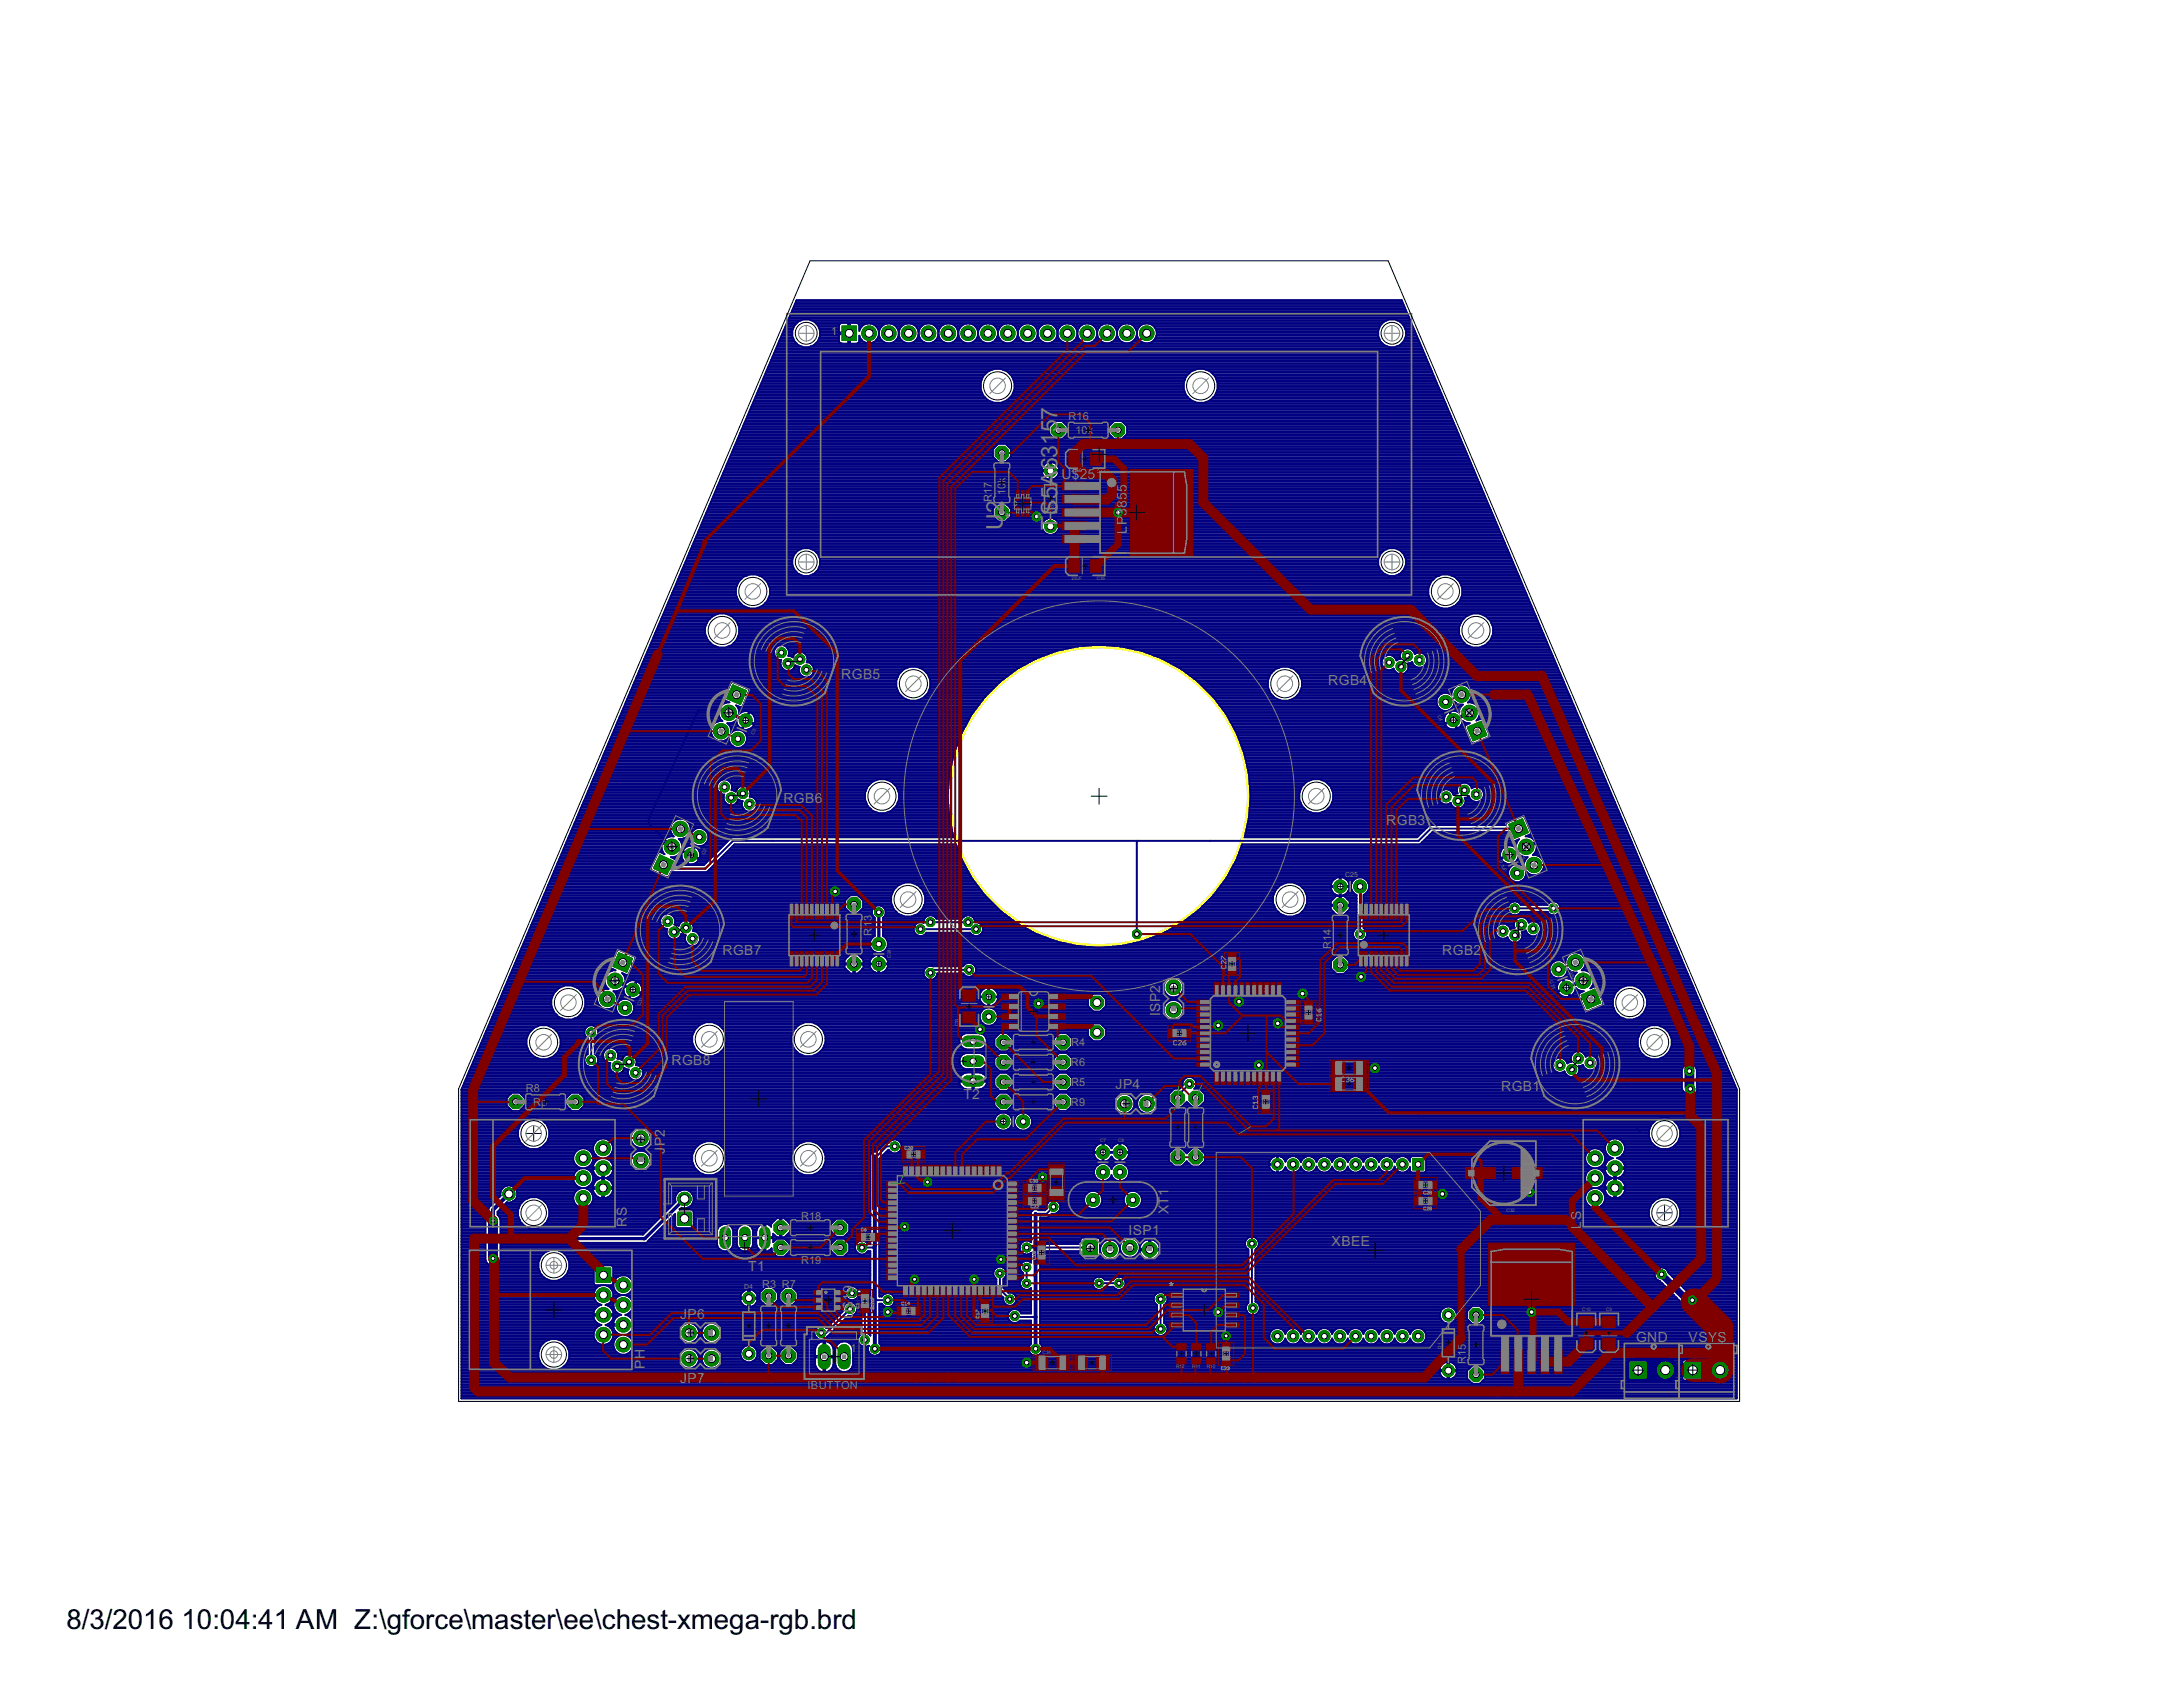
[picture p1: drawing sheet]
<svg xmlns="http://www.w3.org/2000/svg" width="279mm" height="216mm" viewBox="0 0 279 216" stroke-linecap="round" stroke-linejoin="round" font-family="sans-serif">
<defs><g id="words">
<g font-size="4">
<text x="8.5" y="208.5">8/3/2016</text>
<text x="23.2" y="208.5">10:04:41 AM Z:\gforce\master\ee\chest-xmega-rgb.brd</text>
</g>
<g font-size="3.3" fill="#808080">
<text x="135.3" y="53.7" transform="rotate(-90 135.3 53.7)">7</text>
<text x="135.3" y="58.6" transform="rotate(-90 135.3 58.6)">3</text>
<text x="135.3" y="57" transform="rotate(-90 135.3 57)">15</text>
<text x="135.3" y="65.9" transform="rotate(-90 135.3 65.9)">S</text>
<text x="135.3" y="63.9" transform="rotate(-90 135.3 63.9)">5</text>
<text x="135.3" y="62.2" transform="rotate(-90 135.3 62.2)">A</text>
<text x="135.3" y="60.2" transform="rotate(-90 135.3 60.2)">6</text>
<text x="128.4" y="67.8" transform="rotate(-90 128.4 67.8)">U2</text>
<text x="135.3" y="67.8" transform="rotate(-90 135.3 67.8)">T</text>
</g>
<g font-size="2" fill="#808080">
<text x="135.9" y="61.3">U$25</text>
<text x="144.2" y="65" transform="rotate(-90 144.2 65)">8</text>
<text x="144.2" y="64" transform="rotate(-90 144.2 64)">5</text>
<text x="144.2" y="63" transform="rotate(-90 144.2 63)">5</text>
<text x="130" y="66.3" transform="rotate(-90 130 66.3)">*</text>
<text x="144.2" y="68.3" transform="rotate(-90 144.2 68.3)">L</text>
<text x="144.2" y="67.2" transform="rotate(-90 144.2 67.2)">P</text>
<text x="144.2" y="66" transform="rotate(-90 144.2 66)">3</text>
<text x="107.7" y="86.8">RGB5</text>
<text x="170" y="87.7">RGB4</text>
<text x="100.3" y="102.8">RGB6</text>
<text x="177.4" y="105.6">R</text>
<text x="178.8" y="105.6">GB3</text>
<text x="92.5" y="122.2">RGB7</text>
<text x="184.6" y="122.2">RGB2</text>
<text x="148.5" y="130.1" transform="rotate(-90 148.5 130.1)">I</text>
<text x="148.5" y="129.5" transform="rotate(-90 148.5 129.5)">S</text>
<text x="148.5" y="128.3" transform="rotate(-90 148.5 128.3)">P</text>
<text x="148.5" y="127.1" transform="rotate(-90 148.5 127.1)">2</text>
<text x="85.9" y="136.3">RGB8</text>
<text x="123.3" y="140.6">T2</text>
<text x="142.8" y="139.4">JP4</text>
<text x="192.1" y="139.6">RGB1</text>
<text x="85.1" y="147.6" transform="rotate(-90 85.1 147.6)">J</text>
<text x="85.1" y="146.7" transform="rotate(-90 85.1 146.7)">P</text>
<text x="85.1" y="145.5" transform="rotate(-90 85.1 145.5)">2</text>
<text x="80.2" y="155.7" transform="rotate(-90 80.2 155.7)">S</text>
<text x="149.6" y="155.4" transform="rotate(-90 149.6 155.4)">X</text>
<text x="149.6" y="154.2" transform="rotate(-90 149.6 154.2)">T</text>
<text x="149.6" y="153" transform="rotate(-90 149.6 153)">1</text>
<text x="80.2" y="157" transform="rotate(-90 80.2 157)">R</text>
<text x="144.4" y="158.1">ISP1</text>
<text x="170.4" y="159.5">XBEE</text>
<text x="202.4" y="157.2" transform="rotate(-90 202.4 157.2)">L</text>
<text x="202.4" y="156.2" transform="rotate(-90 202.4 156.2)">S</text>
<text x="95.8" y="162.7">T1</text>
<text x="109.2" y="166.5" transform="rotate(-90 109.2 166.5)">19</text>
<text x="149.6" y="165.4">*</text>
<text x="82.5" y="173.9" transform="rotate(-90 82.5 173.9)">H</text>
<text x="87" y="168.8">JP6</text>
<text x="109.2" y="168.8" transform="rotate(-90 109.2 168.8)">U$</text>
<text x="209.4" y="171.7">GND</text>
<text x="216.1" y="171.7">VSYS</text>
<text x="82.5" y="175.2" transform="rotate(-90 82.5 175.2)">P</text>
<text x="87" y="177">JP7</text>
</g>
<g font-size="1.6" fill="#808080">
<text x="106.4" y="42.9">1</text>
<text x="136.8" y="53.8">R16</text>
<text x="137.7" y="55.5">10k</text>
<text x="126.9" y="64.3" transform="rotate(-90 126.9 64.3)">R</text>
<text x="126.9" y="63.3" transform="rotate(-90 126.9 63.3)">1</text>
<text x="126.9" y="62.5" transform="rotate(-90 126.9 62.5)">7</text>
<text x="128.7" y="63.4" transform="rotate(-90 128.7 63.4)">1</text>
<text x="128.7" y="62.6" transform="rotate(-90 128.7 62.6)">0</text>
<text x="128.7" y="61.8" transform="rotate(-90 128.7 61.8)">k</text>
<text x="111.6" y="119.7" transform="rotate(-90 111.6 119.7)">R</text>
<text x="111.6" y="118.7" transform="rotate(-90 111.6 118.7)">1</text>
<text x="111.6" y="117.9" transform="rotate(-90 111.6 117.9)">3</text>
<text x="170.4" y="119.7" transform="rotate(-90 170.4 119.7)">4</text>
<text x="170.4" y="121.5" transform="rotate(-90 170.4 121.5)">R</text>
<text x="170.4" y="120.5" transform="rotate(-90 170.4 120.5)">1</text>
<text x="137.1" y="136.4">R6</text>
<text x="137.1" y="133.9">R4</text>
<text x="67.3" y="139.7">R8</text>
<text x="68.2" y="141.5">Rp</text>
<text x="137.1" y="141.5">R9</text>
<text x="137.1" y="138.9">R5</text>
<text x="102.5" y="156.1">R18</text>
<text x="102.5" y="161.7">R19</text>
<text x="97.5" y="164.8">R3 R7</text>
<text x="108.8" y="173.1">1</text>
<text x="187.6" y="173.6" transform="rotate(-90 187.6 173.6)">1</text>
<text x="187.6" y="172.8" transform="rotate(-90 187.6 172.8)">5</text>
<text x="103.3" y="177.8">IBUTTON</text>
<text x="187.6" y="174.6" transform="rotate(-90 187.6 174.6)">R</text>
</g>
<g font-size="1" fill="#808080">
<text x="172.2" y="112.2">C25</text>
<text x="95.2" y="165">D4</text>
</g>
<g font-size=".7" fill="#808080">
<text x="133.2" y="65.9" transform="rotate(-90 133.2 65.9)">2</text>
<text x="135" y="65.2" transform="rotate(-90 135 65.2)">+</text>
<text x="135" y="64.9" transform="rotate(-90 135 64.9)">3</text>
<text x="135" y="64.5" transform="rotate(-90 135 64.5)">v</text>
<text x="135" y="64.3" transform="rotate(-90 135 64.3)">4</text>
<text x="137.2" y="60.5">22uF</text>
<text x="140.4" y="60.5">C12</text>
<text x="133.2" y="66.3" transform="rotate(-90 133.2 66.3)">D</text>
<text x="137.2" y="74.2">22uF</text>
<text x="140.4" y="74.2">C35</text>
<text x="96.5" y="94" transform="rotate(-67 96.5 94)">C3</text>
<text x="184" y="91.7" transform="rotate(67 184 91.7)">C4</text>
<text x="186.4" y="90.1" transform="rotate(67 186.4 90.1)">0.1uF</text>
<text x="90.2" y="109.4" transform="rotate(-65 90.2 109.4)">C2</text>
<text x="191.9" y="110.2" transform="rotate(67 191.9 110.2)">0.1uF</text>
<text x="194.6" y="109.4" transform="rotate(67 194.6 109.4)">C5</text>
<text x="114" y="122.6" transform="rotate(-90 114 122.6)">C</text>
<text x="114" y="122.1" transform="rotate(-90 114 122.1)">2</text>
<text x="114" y="121.8" transform="rotate(-90 114 121.8)">4</text>
<text x="198.3" y="125.6" transform="rotate(67 198.3 125.6)">C31</text>
<text x="200.8" y="124.3" transform="rotate(67 200.8 124.3)">0.1uF</text>
<text x="81.9" y="128.8" transform="rotate(-67 81.9 128.8)">C3</text>
<text x="122.7" y="131.3" transform="rotate(-90 122.7 131.3)">C</text>
<text x="122.7" y="130.9" transform="rotate(-90 122.7 130.9)">1</text>
<text x="140.8" y="146.2">C7</text>
<text x="143.1" y="146.2">C8</text>
<text x="192.8" y="155.1">C32</text>
<text x="202.5" y="167.8">C10</text>
<text x="205.6" y="167.8">C9</text>
<text x="133.4" y="173.3">C34</text>
<text x="184.5" y="172.6" transform="rotate(-90 184.5 172.6)">D</text>
<text x="184.5" y="172.2" transform="rotate(-90 184.5 172.2)">1</text>
<text x="150.5" y="175.1">R1</text>
<text x="151.3" y="175.1">2</text>
<text x="152.6" y="175.1">R</text>
<text x="153" y="175.1">11</text>
<text x="154.5" y="175.1">R10</text>
</g>
</g></defs>
<path d="M127.2 88.2a19.2 19.2 0 0 1 30.2 4.1 19.2 19.2 0 0 1-11.8 28.2 19.2 19.2 0 0 1-24.2-18.6h.3a19 19 0 0 1 27-17.2 19 19 0 0 1 4.2 31.8 19 19 0 0 1-30.6-9.6 17.6 17.6 0 0 1-.6-5h-.3a19.2 19.2 0 0 1 5.8-13.7z" fill-rule="evenodd" fill="#ff0" stroke="#ff0" stroke-width=".13"/>
<path d="M209.7 175.3h3.4" fill="none" stroke="#000080" stroke-width="3.3"/>
<g fill="none" stroke="#000080" stroke-width=".25">
<path d="M93.3 91.2l-.4-.4h-3.5l-6.4 14v.6l3 3M117.8 118.9h7.1M119.1 118h4.8M145.6 107.6l-.1 .1v11.8M174.1 113.5v6M193.9 116.2h4.9M194.4 106h-11.3l-1.5 1.6h-87.8l-3.5 3.6h-4.9l-.5-.5M195.3 108.4h.1M75.7 132.1v3.6M124 124.1h-4.5l-.4 .4M152.2 138.7l-1.5 1.5M216.2 139.1l.1 .3"/>
<path d="M112 159.4l-.3 .3h-1.4M114.5 146.7h-1l-1.5 1.5M132.5 159.5l-.1 .2h-1M134.8 154.5l-.9 .8h-1.4M139.5 159.7h-6.8l-.2 .1M160.2 159.2v8.1l.2 .1M209.5 144.5l.4 .3M108.8 167.5l-3.1 3.1h-.6M109.1 165.5h1.6v6M112 166.3l.1 .1h1.5M128 163v2l1.2 1.3M129.9 168.4l.1 .2h2.5"/>
<path d="M131.4 162.2v2M140.7 164.2h2.5M148.5 166.3v3.8"/>
</g>
<g fill="none" stroke="#000080" stroke-width=".23">
<path d="M101.3 39.8h78.7M101.4 39.6h78.5M101.5 39.4h78.3M101.6 39.2h78.1M101.7 39h78M101.8 38.8h77.8M101.9 38.7h77.6M92.8 59.9h40.6M92.9 59.7h40.6M93 59.5h40.6M93.1 59.3h40.7M93.2 59.1h95"/>
<path d="M93.2 58.9h34.4M93.3 58.7h34M93.4 58.5h33.7M93.5 58.3h33.6M93.6 58.1h33.5M93.7 57.9h33.4M93.7 57.7h33.4M93.8 57.5h33.3M93.9 57.3h33.3M94 57.1h33.4M94.1 56.9h33.5M94.2 56.7h93"/>
<path d="M94.3 56.6h92.8M94.3 56.3h92.7M94.4 56.2h40.5M94.5 56h40.2M94.6 55.8h40M94.7 55.6h39.6M94.7 55.4h39.6M94.8 55.2h39.5M94.9 55h39.4M95 54.8h39.3M95.1 54.6h39.2M95.2 54.4h39.3"/>
<path d="M95.2 54.2h39.5M95.3 54h39.6M95.4 53.8h90.5M95.5 53.6h90.3M95.6 53.4h90.2M95.7 53.2h90M95.8 53h89.8M95.8 52.8h89.7M95.9 52.6h89.5M96 52.4h89.3M96.1 52.2h89.2M96.2 52h89"/>
<path d="M96.2 51.8h88.9M96.3 51.6h88.7M96.4 51.4h30.6M96.5 51.2h30M96.6 51h29.7M96.7 50.8h29.4M96.8 50.7h29.1M96.8 50.4h29M96.9 50.2h28.8M97 50.1h28.6M97.1 49.9h28.4M97.2 49.7h28.3"/>
<path d="M97.3 49.5h28.2M97.3 49.3h28.2M97.4 49.1h28.1M97.5 48.9h28M97.6 48.7h28M97.7 48.5h28M97.7 48.3h28.1M97.8 48.1h28.1M97.9 47.9h28.2M98 47.7h28.3M98.1 47.5h28.5M98.2 47.3h28.8"/>
<path d="M98.3 47.1h84.8M98.3 46.9h84.7M98.4 46.7h84.5M98.5 46.5h84.3M98.6 46.3h84.2M98.7 46.1h84M98.8 45.9h83.8M98.8 45.7h83.7M98.9 45.5h83.5M99 45.3h83.3M99.1 45.1h83.1M99.2 44.9h83"/>
<path d="M99.3 44.7h82.8M99.3 44.6h82.7M99.4 44.3h3.3M99.5 44.2h2.7M99.6 44h2.4M99.7 43.8h2.1M99.8 43.6h1.8M99.8 43.4h1.8M99.9 43.2h1.6M100 43h1.4M100.1 42.8h1.3M100.2 42.6h1.2"/>
<path d="M100.3 42.4h1.1M100.4 42.2h1.1M100.4 42h1.1M100.5 41.8h1.1M100.6 41.6h1.1M100.7 41.4h1.2M100.8 41.2h1.3M100.9 41h1.7M100.9 40.8h79.5M101 40.6h79.3M101.1 40.4h79.2M101.2 40.2h79"/>
<path d="M101.3 40h78.8M102.2 44.2a1.8 1.8 0 0 1-.4-2.7 1.8 1.8 0 0 1 2.7 0 1.8 1.8 0 0 1-.3 2.7M102.2 44.2l.6 .2h.7l.7-.2M103.7 44.3h73.9M103.8 41h73.7M104.2 44.2h73M104.2 41.2h72.9M104.4 44h72.6M104.4 41.4h3.1M104.6 43.8h2.8M104.6 41.6h2.8M104.7 43.6h2.7"/>
<path d="M104.7 41.8h2.7M104.8 43.4h2.6M104.8 42h2.6M104.9 43.2h2.5M104.9 42.2h2.5M104.9 42.8h3.9v1.2M104.9 43h2.5M104.9 42.6h3.7M104.9 42.4h2.5M107.4 42.8v.9M107.4 43.7l.1 .2 .2 .1M108.6 41.4h.2"/>
<path d="M108.6 43.8h.2M108.6 43.6h.2M108.6 43.4h.2M108.6 43.2h.2M108.6 43h.2M108.6 42.4h.2M108.6 42.2h.2M108.6 42h.2M108.6 41.8h.2M108.6 41.6h.2M109.8 41.4h67.1M110 43.7l-.1 .2-.2 .1"/>
<path d="M110 43.8h.6M110 41.6h.5M110 43v.7M110 43l.2 .4M110 43.6h.3M110 43.4h.2M110 43.2h.1M110 43h.1M110 42.2h.1M110 42h.1M110 41.8h.3M110.2 43.4a1.28 1.28 0 0 0 2.1 0"/>
<path d="M110.5 41.6l-.3 .4-.2 .4v-.7l-.1-.3-.2-.1h-.9v1.2h-1.4v-1l.3-.2h.9v2.7M111 41.4l-.5 .2M111.5 41.4l.4 .2M111.8 43.8h1.3M111.9 41.6a1.27 1.27 0 0 1 .4 1.8M111.9 41.6h1.2M112.1 43.6h.8M112.1 41.8h.7M112.3 43.4h.4M112.3 42h.4M112.4 43.2h.2M112.4 42.2h.2"/>
<path d="M112.5 43h.1M112.5 42.4h.1M112.5 42.8h.1M112.5 42.6h.1M112.7 43.4a1.28 1.28 0 0 0 2.1 0M113.1 41.6a1.27 1.27 0 0 0-.4 1.8M113.5 41.4l-.4 .2M114 41.4l.5 .2M114.4 43.8h1.3M114.5 41.6l.3 .4 .2 .4M114.5 41.6h1.1M114.6 43.6h.8"/>
<path d="M114.7 41.8h.7M114.8 43.4h.4M114.9 42h.3M114.9 43.2h.2M114.9 42.2h.2M115 43h.1M115 42.4h.1M115 42.4v.5M115 42.9l-.2 .5M115 42.8h.1M115 42.6h.1M115 42.9l.2 .5"/>
<path d="M115.2 43.4a1.28 1.28 0 0 0 2.2 0M115.6 41.6l-.4 .4-.2 .4M116.1 41.4l-.5 .2M116.5 41.4l.5 .2M116.9 43.8h1.3M117 41.6a1.27 1.27 0 0 1 .4 1.8M117 41.6h1.1M117.2 43.6h.8M117.2 41.8h.7M117.4 43.4h.4M117.4 42h.4M117.5 43.2h.2"/>
<path d="M117.5 42.2h.2M117.5 43h.1M117.5 42.4h.1M117.6 42.8h.1M117.6 42.6h.1M117.8 43.4a1.28 1.28 0 0 0 2.1 0M118.1 41.6a1.27 1.27 0 0 0-.3 1.8M118.6 41.4l-.5 .2M119.1 41.4l.4 .2M119.5 43.8h1.3M119.5 41.6a1.27 1.27 0 0 1 .4 1.8M119.5 41.6h1.2"/>
<path d="M119.7 43.6h.8M119.8 41.8h.7M119.9 43.4h.4M119.9 42h.4M120 43.2h.2M120 42.2h.2M120.1 43h.1M120.1 42.4h.1M120.1 42.8h.1M120.1 42.6h.1M120.3 43.4a1.28 1.28 0 0 0 2.1 0M120.7 41.6a1.27 1.27 0 0 0-.4 1.8"/>
<path d="M121.1 41.4l-.4 .2M121.6 41.4l.5 .2M122 43.8h1.3M122.1 41.6l.3 .4 .2 .4M122.1 41.6h1.1M122.3 43.6h.7M122.3 41.8h.7M122.4 43.4h.5M122.5 42h.3M122.5 43.2h.3M122.5 42.2h.2M122.6 43h.1"/>
<path d="M122.6 42.4h.1M122.6 42.4v.5M122.6 42.9l-.2 .5M122.6 42.8h.1M122.6 42.6h.1M122.7 42.9l.2 .5M122.9 43.4a1.28 1.28 0 0 0 2.1 0M123.7 41.4l-.5 .2-.3 .4-.2 .4M124.2 41.4l.4 .2M124.5 43.8h1.3M124.6 41.6a1.27 1.27 0 0 1 .4 1.8M124.6 41.6h1.1"/>
<path d="M124.8 43.6h.8M124.8 41.8h.7M125 43.4h.4M125 42h.4M125.1 43.2h.2M125.1 42.2h.2M125.1 43h.1M125.2 42.4h.1M125.2 42.8h.1M125.2 42.6h.1M125.4 43.4a1.28 1.28 0 0 0 2.1 0M126.2 41.4a1.28 1.28 0 0 0-.8 2"/>
<path d="M126.7 41.4l.5 .2M127.1 43.8h1.3M127.2 41.6l.3 .4 .2 .4M127.2 41.6h1.1M127.3 43.6h.8M127.4 41.8h.7M127.5 43.4h.4M127.6 42h.3M127.6 43.2h.2M127.6 42.2h.2M127.7 43h.1M127.7 42.4h.1"/>
<path d="M127.7 42.4v.5M127.7 42.9l-.2 .5M127.7 42.8h.1M127.7 42.6h.1M127.7 42.9l.2 .5M127.8 59.1l-.7-.7v-.9l.7-.7h.9l.7 .7v.9l-.7 .7M127.9 43.4a1.28 1.28 0 0 0 2.2 0M128.3 41.6l-.4 .4-.2 .4M128.3 47.3h24.7M128.4 51.4h24.6M128.8 41.4l-.5 .2M128.8 47.5h23.7"/>
<path d="M128.8 56.9h58.5M128.9 51.2h23.6M128.9 58.9h59.2M129 57.1h58.3M129.1 47.7h23.2M129.1 51h23.2M129.1 58.7h58.9M129.2 41.4l.5 .2M129.2 57.3h58.2M129.2 47.9h22.9M129.3 50.8h22.8M129.3 58.5h58.6"/>
<path d="M129.4 58.3h58.5M129.4 58.1h58.4M129.4 57.9h58.3M129.4 57.7h58.2M129.4 57.5h58.1M129.5 48.1h22.4M129.5 50.7h22.4M129.6 48.3h22.2M129.6 50.4h22.2M129.6 43.8h1.3M129.6 48.5h22.1M129.7 50.2h22"/>
<path d="M129.7 41.6a1.27 1.27 0 0 1 .4 1.8M129.7 41.6h1.1M129.7 48.7h21.9M129.8 50.1h21.8M129.8 49.9h21.7M129.8 48.9h21.7M129.8 49.7h21.7M129.8 49.5h21.7M129.8 49.3h21.7M129.8 49.1h21.7M129.9 43.6h.8M129.9 41.8h.7"/>
<path d="M130.1 43.4h.4M130.1 42h.4M130.2 43.2h.2M130.2 42.2h.2M130.2 43h.1M130.2 42.4h.1M130.3 42.8h.1M130.3 42.6h.1M130.5 43.4a1.28 1.28 0 0 0 2.1 0M131.3 41.4a1.29 1.29 0 0 0-.8 2M131.8 41.4l.4 .2M132.2 43.8h1.3"/>
<path d="M132.2 41.6a1.27 1.27 0 0 1 .4 1.8M132.2 41.6h1.1M132.4 43.6h.8M132.4 41.8h.8M132.6 43.4h.4M132.6 42h.4M132.7 43.2h.2M132.7 42.2h.2M132.8 43h.1M132.8 42.4h.1M132.8 42.8h.1M132.8 42.6h.1"/>
<path d="M133 43.4a1.28 1.28 0 0 0 2.1 0M133.4 41.6a1.27 1.27 0 0 0-.4 1.8M133.5 59.7l.4-.4 .4-.2v2.3l-.4-.2-.5-.5M133.5 59.7l-.2 .4h2.3l-.1-.3a1.05 1.05 0 0 0-.9-.7v2.3l.6-.3 .3-.4M133.8 41.4l-.4 .2M134.3 41.4l.5 .2M134.3 59.9h.3M134.3 59.7h.3M134.3 59.5h.3M134.3 59.3h.3M134.7 43.8h1.3M134.8 41.6l.3 .4 .2 .4"/>
<path d="M134.8 41.6h1.1M134.9 43.6h.8M135 41.8h.7M135.1 59.3h53.2M135.1 43.4h.5M135.1 42h.4M135.2 43.2h.3M135.2 42.2h.2M135.3 59.5h53.1M135.3 43h.1M135.3 42.4h.1M135.3 42.4v.5"/>
<path d="M135.3 42.9l-.2 .5M135.3 42.8h.1M135.3 42.6h.1M135.4 42.9l.2 .5M135.4 59.7h53M135.5 59.9h53M135.6 43.4a1.28 1.28 0 0 0 2.1 0M136 56.2h6.6M136 54h6.5M136.2 56h6.2M136.2 54.2h6.1M136.4 41.4l-.5 .2-.3 .4-.2 .4"/>
<path d="M136.4 55.8h5.8M136.4 54.4h5.7M136.6 55.6h5.4M136.6 55.4h5.3M136.6 55.2h5.3M136.6 55h5.3M136.6 54.8h5.3M136.6 54.6h5.3M136.9 41.4l.4 .2M137.2 43.8h1.3M137.3 41.6a1.27 1.27 0 0 1 .4 1.8M137.3 41.6h1.1"/>
<path d="M137.5 43.6h.8M137.5 41.8h.7M137.7 43.4h.4M137.7 42h.4M137.8 43.2h.2M137.8 42.2h.2M137.8 43h.1M137.9 42.4h.1M137.9 42.8h.1M137.9 42.6h.1M138.1 43.4a1.28 1.28 0 0 0 2.1 0M138.9 41.4a1.29 1.29 0 0 0-.8 2"/>
<path d="M139.4 41.4l.5 .2M139.8 43.8h1.3M139.9 41.6a1.27 1.27 0 0 1 .3 1.8M139.9 41.6h1.1M140 43.6h.8M140.1 41.8h.7M140.2 43.4h.4M140.2 42h.4M140.3 43.2h.2M140.3 42.2h.2M140.4 43h.1M140.4 42.4h.1"/>
<path d="M140.4 42.8h.1M140.4 42.6h.1M140.6 43.4a1.28 1.28 0 0 0 2.2 0M141 41.6a1.27 1.27 0 0 0-.4 1.8M141.4 41.4l-.4 .2M141.9 41.4l.5 .2M142.3 43.8h1.3M142.4 41.6a1.27 1.27 0 0 1 .4 1.8M142.4 41.6h1.1M142.6 43.6h.8M142.6 41.8h.7M142.8 43.4h.4"/>
<path d="M142.8 42h.4M142.8 43.2h.3M142.9 42.2h.2M142.9 43h.1M142.9 42.4h.1M143 42.8h.1M143 42.6h.1M143.2 43.4a1.26 1.26 0 0 0 2.1 0M143.6 56.2h43.3M143.7 54h42.3M143.8 56h43M143.9 54.2h42.2"/>
<path d="M144 41.4a1.29 1.29 0 0 0-.8 2M144 55.8h42.8M144.1 54.4h42.1M144.2 55.6h42.5M144.3 55.4h42.3M144.3 55.2h42.2M144.3 55h42.1M144.3 54.8h42.1M144.3 54.6h42M144.5 41.4l.4 .2M144.8 43.8h1.4M144.9 41.6a1.24 1.24 0 0 1 .4 1.8"/>
<path d="M144.9 41.6h1.1M145.1 43.6h.8M145.1 41.8h.8M145.3 43.4h.4M145.3 42h.4M145.4 43.2h.2M145.4 42.2h.2M145.5 43h.1M145.5 42.4h.1M145.5 42.8h.1M145.5 42.6h.1M145.7 43.4a1.26 1.26 0 0 0 2.1 0"/>
<path d="M146 41.6a1.29 1.29 0 0 0-.3 1.8M146.5 41.4l-.5 .2M147 41.4l.5 .2M147.4 43.8h29.4M147.5 41.6a1.24 1.24 0 0 1 .3 1.8M147.5 41.6h29.2M147.6 43.6h29M147.7 41.8h28.9M147.8 43.4h28.8M147.8 42h28.7M147.9 43.2h28.6M147.9 42.2h28.5"/>
<path d="M148 43h28.4M148 42.4h28.4M148 42.8h28.4M148 42.6h28.4M154.3 47.3h28.9M154.4 51.4h30.5M154.8 47.5h28.5M154.9 51.2h29.9M155 47.7h28.3M155.1 51h29.7M155.2 47.9h28.2M155.3 50.8h29.4"/>
<path d="M155.4 48.1h28.1M155.5 50.7h29.1M155.6 48.3h28M155.6 50.4h28.9M155.6 48.5h28.1M155.7 50.2h28.7M155.7 48.7h28M155.7 50.1h28.6M155.8 48.9h28M155.8 49.9h28.5M155.8 49.7h28.4M155.8 49.5h28.3"/>
<path d="M155.8 49.3h28.2M155.8 49.1h28.1M177.2 44.2a1.8 1.8 0 0 1-.4-2.7 1.8 1.8 0 0 1 2.7 0 1.8 1.8 0 0 1-.3 2.7M177.2 44.2l.6 .2h.7l.7-.2M178.7 44.3h3.2M178.8 41h1.7M179.2 44.2h2.6M179.2 41.2h1.4M179.4 44h2.4M179.4 41.4h1.3M179.6 43.8h2.1M179.6 41.6h1.1"/>
<path d="M179.7 43.6h1.9M179.7 41.8h1.1M179.8 43.4h1.7M179.8 42h1.1M179.9 43.2h1.5M179.9 42.2h1.1M179.9 42.8h1.4M179.9 43h1.4M179.9 42.6h1.3M179.9 42.4h1.2M84.3 80h6.1M84.4 79.8h6.1"/>
<path d="M84.5 79.6h6.1M84.6 79.4h6.1M84.6 79.2h6.3M84.7 79h6.4M84.8 78.8h6.6M84.9 78.6h6.9M85 78.4h111.4M85.1 78.2h111.2M85.1 78h111.1M85.2 77.8h10.6M85.3 77.6h10M85.4 77.4h9.6"/>
<path d="M85.5 77.2h9.3M85.6 77h9M85.6 76.8h8.9M85.7 76.6h8.7M85.8 76.4h8.5M85.9 76.2h8.3M86 76h8.2M86.1 75.8h8.1M86.1 75.6h8.1M86.2 75.4h8M86.3 75.2h7.9M86.4 75.1h7.9"/>
<path d="M86.5 74.8h7.9M86.6 74.7h7.8M86.6 74.5h7.9M86.7 74.3h8M86.8 74.1h8.1M86.9 73.9h8.2M87 73.7h8.6M87.1 73.5h15.2M87.1 73.3h14.9M87.2 73.1h14.6M87.3 72.9h14.4M87.4 72.7h14.2"/>
<path d="M87.5 72.5h14M87.6 72.3h13.8M87.7 72.1h13.7M87.7 71.9h13.7M87.8 71.7h13.6M87.9 71.5h13.6M88 71.3h13.5M88.1 71.1h13.5M88.2 70.9h13.5M88.2 70.7h13.7M88.3 70.5h13.8M88.4 70.3h14"/>
<path d="M88.5 70.1h104.4M88.6 69.9h104.2M88.6 69.7h104.1M88.7 69.5h103.9M88.8 69.3h103.7M88.9 69.2h103.5M89 68.9h103.4M89.1 68.7h103.2M89.2 68.6h103M89.2 68.4h44.8M89.3 68.2h44.4M89.4 68h44.1"/>
<path d="M89.5 67.8h44M89.6 67.6h43.8M89.7 67.4h43.7M89.7 67.2h43.7M89.8 67h43.7M89.9 66.8h43.6M90 66.6h37.6M90.1 66.4h37.3M90.1 66.2h37.1M90.2 66h36.9M90.3 65.8h36.8M90.4 65.6h36.7"/>
<path d="M90.5 65.4h36.6M90.6 65.2h36.5M90.7 65h36.5M90.7 64.8h36.7M90.8 64.6h36.8M90.9 64.4h99.5M91 64.2h99.4M91.1 64h99.2M91.2 63.8h99M91.2 63.6h98.9M91.3 63.4h98.7M91.4 63.2h98.5"/>
<path d="M91.5 63h98.4M91.6 62.8h98.2M91.7 62.7h98M91.7 62.5h97.9M91.8 62.3h97.7M91.9 62.1h97.5M92 61.9h97.4M92.1 61.7h97.2M92.2 61.5h97M92.2 61.3h41.8M92.3 61.1h41.4M92.4 60.9h41.1"/>
<path d="M92.5 60.7h40.9M92.6 60.5h40.7M92.7 60.3h41.6M92.8 60.1h40.5M93 78.6h95.3M93.5 78.8h94.4M93.8 79h93.8M94 79.2h93.4M94.2 79.4h93M94.2 75.3a2.21 2.21 0 0 0 2.2 2.6 2.21 2.21 0 0 0 2.1-2.6M94.3 79.6h92.7M94.4 79.8h92.6"/>
<path d="M94.5 80h92.4M94.5 74.5a2.21 2.21 0 0 1 3.7 0M94.5 74.5l-.3 .8M96.9 77.8h87.5M97.2 73.7h5.6M97.4 77.6h86.5M97.6 73.9h86.1M97.7 77.4h85.9M97.8 74.1h85.8M97.9 77.2h85.6M98 74.3h85.3M98.1 77h85.1"/>
<path d="M98.2 74.5l.3 .8M98.2 74.5h85M98.2 76.8h84.9M98.3 74.7h84.8M98.3 76.6h84.7M98.4 74.8h84.6M98.4 76.4h84.5M98.4 75.1h84.5M98.5 76.2h84.4M98.5 76h84.3M98.5 75.8h84.3M98.5 75.6h84.3"/>
<path d="M98.5 75.4h84.3M98.5 75.2h84.3M103.6 73.7h74.2M103.9 70.3h73.5M104.1 73.5h73.2M104.3 70.5h72.8M104.3 73.3h72.7M104.5 70.7h72.4M104.5 73.1h72.3M104.7 70.9h72M104.7 72.9h72M104.8 71.1h71.8"/>
<path d="M104.8 72.7h71.8M104.8 71.3h71.7M104.9 72.5h71.6M104.9 71.5h71.5M104.9 72.3h71.5M104.9 72.1h71.5M104.9 71.9h71.5M104.9 71.7h71.5M127.8 64.4l-.7 .7v1l.7 .6h.9l.7-.6v-1l-.7-.7M128.9 66.6h4.8M128.9 64.6h61.6M129.1 66.4h4.9"/>
<path d="M129.1 64.8h61.5M129.3 66.2h61.9M129.3 65h61.4M129.4 66h61.7M129.4 65.8h61.6M129.4 65.6h61.5M129.4 65.4h61.5M129.4 65.2h61.4M133.3 60.5v-.1h2.3v.1M133.3 60.5l.1 .2M133.4 67.6a1.1 1.1 0 0 1 1.1-1.3 1.1 1.1 0 0 1 1 1.3M133.4 67.6l.1 .4"/>
<path d="M133.5 68a1.09 1.09 0 0 0 1.9 0M134.3 61.3h.3M134.3 61.1h.3M134.3 60.9h.3M134.3 60.7h.3M134.3 60.5h.3M134.3 60.1h.3M134.6 60.3h54.1M134.9 68.4h57.2M134.9 66.4h56.4M134.9 61.3h54.2M135.2 68.2h56.8"/>
<path d="M135.2 66.6h56.2M135.2 61.1h53.8M135.4 68h56.5M135.4 66.8h56.1M135.4 60.9h53.5M135.4 67.8h56.5M135.4 67h56.1M135.5 60.7h53.3M135.5 67.6l-.1 .4M135.5 67.6h56.3M135.5 67.4h56.2M135.5 67.2h56.1"/>
<path d="M135.6 60.5l-.1 .2M135.6 60.5h53.2M135.6 60.1h53M178.6 73.7h5.6M178.9 70.3h14.1M179 73.5h15.3M179.3 70.5h13.7M179.3 73.3h14.9M179.5 70.7h13.6M179.5 73.1h14.6M179.7 70.9h13.5M179.7 72.9h14.3"/>
<path d="M179.7 71.1h13.6M179.8 72.7h14.2M179.8 71.3h13.6M179.9 72.5h14M179.9 71.5h13.5M179.9 72.3h13.9M179.9 72.1h13.8M179.9 71.9h13.7M179.9 71.7h13.6M182.8 75.3a2.21 2.21 0 0 0 2.2 2.6 2.21 2.21 0 0 0 2.2-2.6M183.2 74.5a2.21 2.21 0 0 1 3.6 0M183.2 74.5l-.4 .8"/>
<path d="M185.5 77.8h10.6M185.8 73.7h8.6M186 77.6h10M186.2 73.9h8.3M186.3 77.4h9.7M186.4 74.1h8.1M186.5 77.2h9.4M186.6 74.3h8M186.7 77h9.1M186.8 74.5l.4 .8M186.8 74.5h7.9M186.9 76.8h8.8"/>
<path d="M186.9 74.7h7.9M186.9 76.6h8.7M187 74.8h7.9M187 76.4h8.5M187.1 75.1h7.8M187.1 76.2h8.4M187.2 76h8.2M187.2 75.8h8.1M187.2 75.6h8M187.2 75.4h7.9M187.2 75.2h7.8M189.5 78.6h6.9"/>
<path d="M190 78.8h6.5M190.3 79h6.3M190.5 79.2h6.2M190.7 79.4h6.1M190.8 79.6h6.1M190.9 79.8h6.1M191 80h6M75.9 99.8h16.5M75.9 99.7h45.6M76 99.4h45.5M76.1 99.3h45.4M76.2 99.1h45.3"/>
<path d="M76.3 98.9h45.3M76.4 98.7h45.2M76.5 98.5h45.1M76.5 98.3h45.2M76.6 98.1h45.1M76.7 97.9h45.1M76.8 97.7h45M76.9 97.5h45M77 97.3h44.9M77 97.1h45M77.1 96.9h44.9M77.2 96.7h44.8"/>
<path d="M77.3 96.5h44.8M77.4 96.3h44.8M77.4 96.1h44.8M77.5 95.9h44.8M77.6 95.7h44.8M77.7 95.5h16.1M77.8 95.3h15.8M77.9 95.1h15.6M78 94.9h15.4M78 94.7h13.7M78.1 94.5h13.3M78.2 94.3h13"/>
<path d="M78.3 94.1h12.8M78.4 93.9h12.7M78.5 93.7h12.5M78.5 93.6h12.5M78.6 93.3h12.4M78.7 93.2h12.4M78.8 93h12.4M78.9 92.8h12.4M79 92.6h12.5M79 92.4h12.9M79.1 92.2h13.2M79.2 92h13"/>
<path d="M79.3 91.8h12.8M79.4 91.6h12.6M79.5 91.4h12.5M79.5 91.2h12.4M79.6 91h12.4M79.7 90.8h12.8M79.8 90.6h12.3M79.9 90.4h12.3M80 90.2h12.4M80.1 90h12.7M80.1 89.8h13.1M80.2 89.6h12.6"/>
<path d="M80.3 89.4h12.4M80.4 89.2h12.4M80.5 89h12.3M80.5 88.8h12.4M80.6 88.6h12.4M80.7 88.4h12.4M80.8 88.2h12.4M80.9 88h12.4M81 87.8h12.3M81 87.7h12.4M81.1 87.4h12.4M81.2 87.2h33.5"/>
<path d="M81.3 87.1h33.4M81.4 86.8h33.4M81.5 86.7h21.5M81.6 86.5h21M81.6 86.3h20.8M81.7 86.1h20.6M81.8 85.9h20.5M81.9 85.7h18.4M82 85.5h18.1M82 85.3h18M82.1 85.1h17.8M82.2 84.9h17.7"/>
<path d="M82.3 84.7h17.6M82.4 84.5h17.6M82.5 84.3h16.9M82.5 84.1h16.8M82.6 83.9h16.5M82.7 83.7h16.4M82.8 83.5h16.3M82.9 83.3h16.2M83 83.1h16.2M83.1 82.9h16.2M83.1 82.7h8.6M83.2 82.5h8"/>
<path d="M83.3 82.3h7.7M83.4 82.1h7.4M83.5 81.9h7.1M83.5 81.7h7M83.6 81.5h6.8M83.7 81.3h6.6M83.8 81.2h6.5M83.9 81h6.4M84 80.8h6.3M84.1 80.6h6.2M84.1 80.4h6.2M84.2 80.2h6.1"/>
<path d="M90.3 81.1a2.21 2.21 0 0 1 2.1-2.6 2.21 2.21 0 0 1 2.2 2.6M90.3 81.1l.3 .8 .6 .6M91 93.3a1.29 1.29 0 0 0 .7 1.5 1.29 1.29 0 0 0 1.6-.4v.4l.2 .4 .3 .3M91.2 82.5l.8 .4h.9l.8-.4M92.4 91h.6M92.7 89.4l.1 .2 .6 .3-.6 .1M92.7 89.4l.8-2 .3-.1 2 .8 .1 .3-.9 2M92.8 90l-.4 .2-.3 .4 1.1 .5-.1 .2-1.1-.5a1.34 1.34 0 0 0 .5 1.5 1.26 1.26 0 0 0-1.5 1M92.9 94.7h.4M92.9 91.2h.3M93.1 99.8h19.1M93.2 94.5h.1"/>
<path d="M93.2 82.7h6.3M93.3 92.8h1.1M93.3 91.4l.1-.2 1 .4v.1l1 .4M93.3 91.4l1 .4M93.3 91.4h.6M93.4 93h1.1M93.4 91.2h.1M93.5 93.2h1.2M93.6 93.3h1.5M93.6 93.3v.5a1.14 1.14 0 0 1 1.1-.4 1.14 1.14 0 0 1 .9 .9M93.6 93.7h.1M93.6 93.6h.3"/>
<path d="M93.7 82.5h94M93.8 95.5l.4 .2M93.8 91.6h.6M93.9 82.3h93.6M94 92.4h.3M94 82.1h93.3M94.1 87.4h20.6M94.2 92.2h.1M94.3 92.2l-.5 .3-.4 .1M94.3 92.2a1.15 1.15 0 0 0 .6 1.1l.5-1.1M94.3 81.9h92.8M94.3 91.8h.3"/>
<path d="M94.3 92.6h-1.2l.3 .2 .2 .5M94.3 91.8l1.1 .4M94.3 91.8h.1M94.3 90.4h.2M94.3 81.7h92.7M94.4 81.5h92.5M94.5 90.6h30.5M94.5 81.3h92.3M94.6 90.8h30.3M94.6 80.2h92.2M94.6 81.1l-.3 .8-.6 .6M94.6 91h30.1"/>
<path d="M94.6 81.2h92.2M94.6 81h92.2M94.6 80.8h92.2M94.6 80.6h92.2M94.6 80.4h92.2M94.6 91.2h.2M94.6 87.7h20.1M94.7 92h.4M94.8 91.2l.6-.2 .5 .1-.5 1M95 93.2h.1M95 90.4l-.2 .1-.6-.2 .3 .4 .1 .7 .2-.2M95 93.6h28.2"/>
<path d="M95 90.4h30.2M95.1 93h.1M95.1 87.8h19.6M95.1 95.5l-.4 .2M95.1 95.5h27.3M95.1 90.2h30.2M95.1 92.8h.2M95.2 92.2h.2M95.2 90h30.3M95.2 92.6h.2M95.3 93.7h27.8M95.3 95.3h27.2"/>
<path d="M95.3 89.8h30.3M95.3 92.4h.1M95.4 92.2l.1 .1M95.4 89.6h20.9M95.4 92.1v.1M95.4 92.1l.1 .1M95.4 93.9h27.6M95.5 95.1h27.1M95.5 89.4h20.3M95.5 92.3l1 .4a1.2 1.2 0 0 1-1.5 .6zM95.5 92h.1M95.5 92.2h.1"/>
<path d="M95.5 92.2v.1M95.5 94.9h27.2M95.5 94.1h27.5M95.5 89.2h20M95.5 88h19.3M95.6 91.8h.1M95.6 94.3v.5l-.2 .4-.3 .3M95.6 94.7h27.1M95.6 94.5h27.2M95.6 94.3h27.3M95.6 89h19.8M95.7 91.6h.1"/>
<path d="M95.7 92.4h.3M95.7 88.8h19.4M95.7 91.4h.2M95.8 88.6h19.2M95.8 93.3h27.5M95.8 91.2h.1M95.8 88.2h19.1M95.9 88.4h19M96.1 91.2l-.1-.1-.5 1.1M96.1 91.2l.4 .4M96.1 91.2h28.5M96.1 92.6h.3"/>
<path d="M96.2 93.2h27.2M96.3 91.4h28.1M96.4 93h27.1M96.5 91.6h27.8M96.5 91.6l.1 .2M96.5 92.8h27.2M96.6 91.8v.3v.5l-1.1-.4M96.6 91.8h27.6M96.6 92.6h27.2M96.6 92.4h27.3M96.6 92h27.5M96.6 92.2h27.4"/>
<path d="M99.1 83.7a.89 .89 0 0 0 .9 .8l-.1 .2M99.5 82.7l.3-.1h.4l.4 .1M99.5 82.7l-.3 .3-.1 .3v.4M99.9 84.7v.4M99.9 85.1a.96 .96 0 0 0 .9 .8 .96 .96 0 0 0 1-.8l.6 .2-.1 .2v.4l.1 .4M100.6 82.7l.4 .6M100.6 82.7h37.4M100.8 82.9h36.3M100.9 83.1h35.2M100.9 83.9h.6M101 83.5h1M101 83.7l-.1 .2 .5 .2"/>
<path d="M101 83.3v.4M101 83.3h34.2M101 83.7h.7M101.4 84.1h.1a.95 .95 0 0 1 1.2-.6 .95 .95 0 0 1 .5 1.3 .96 .96 0 0 1 .8 1.5M101.4 84.1h.1M101.4 85.7h.9M101.6 85.5h.7M101.7 85.3h.4M102.4 86.3a.98 .98 0 0 0 1.6 0M102.8 83.5h31.9M103.1 83.7h31.1M103.2 83.9h30.4"/>
<path d="M103.3 84.7h28.6M103.3 84.1h29.8M103.3 84.5h28.9M103.3 84.3h29.3M103.5 86.7h11.4M103.7 84.9h27.8M103.8 86.5h11.2M103.9 85.1h27.3M104 86.3h11.1M104.1 85.3h26.7M104.1 86.1h11.2M104.1 85.5h12"/>
<path d="M104.2 85.9h11.3M104.2 85.7h11.5M113.6 99.8h7.9M115.1 86.3a2.21 2.21 0 0 1 2.2-1 2.21 2.21 0 0 1 1.8 1.8M115.1 86.3a2.21 2.21 0 0 0 1.4 3.4 2.21 2.21 0 0 0 2.6-2.6M117.5 89.6h8.3M117.7 85.5h12.8M117.9 89.4h8M118.1 85.7h12M118.3 89.2h7.7M118.3 85.9h11.6M118.4 89h7.8"/>
<path d="M118.5 86.1h11.1M118.6 88.8h7.8M118.7 86.3h10.6M118.8 88.6h7.8M118.8 86.5h10.3M118.9 88.4h7.9M118.9 86.7h9.9M118.9 88.2h8.1M119 86.8h9.5M119 88h8.2M119.1 87.2h8.9M119.1 87.8h8.3"/>
<path d="M119.1 87.7h8.5M119.1 87.4h8.7M119.1 87.1h9.2M121.5 99.1l-.2 2.8 .2 2.7 .5 2.6h-28.4l-3.5 3.5h-3.8l.2-.5-.1-.2-.5-.3 .8-.2 .4-.4M121.5 99.1v.1M122.1 96.4v.1M122.1 96.4l-.6 2.7M123.1 93.9h.1M123.1 93.9l-1 2.5M124.4 91.4h.1M124.4 91.4l-1.3 2.5M126 89.2h.1"/>
<path d="M126 89.2l-1.6 2.2M128 87.3h.1M128 87.3l-2 1.9M130.2 85.6h.1M130.2 85.6l-2.2 1.7M132.6 84.3h.1M132.6 84.3l-2.4 1.3M135.2 83.3l-2.6 1M137.9 82.7h.1M137.9 82.7l2.8-.2 2.7 .2M137.9 82.7l-2.7 .6M143.3 82.7h44.9"/>
<path d="M143.4 82.7l2.7 .6 2.6 1M143.4 82.7h.1M144.3 82.9h54M145.2 83.1h34.5M146.1 83.3h33.4M146.6 83.5h32.7M147.2 83.7h32M147.7 83.9h29.7M148.2 84.1h28.9M148.7 84.3l2.5 1.3M148.7 84.3h.1M148.7 84.3h28.3"/>
<path d="M149.1 84.5h27.8M149.5 84.7h27.3M149.8 84.9h27M150.2 85.1h26.7M150.5 85.3h26.5M150.9 85.5h12.8M151.2 85.6l2.2 1.7 1.9 1.9M151.2 85.6h.1M151.2 85.7h12M151.5 85.9h11.5M151.8 86.1h11M152 86.3h10.6"/>
<path d="M152.3 86.5h10.2M152.5 86.7h10M152.8 86.8h9.6M153.1 87.1h9.2M153.3 87.2h9M153.5 87.4h8.8M153.7 87.7h8.6M153.9 87.8h8.4M154.1 88h8.2M154.3 88.2h8.1M154.5 88.4h8M154.7 88.6h7.9"/>
<path d="M154.9 88.8h7.8M155.1 89h7.8M155.3 89.2h.1M155.3 89.2l1.7 2.2M155.3 89.2h7.8M155.4 89.4h8M155.6 89.6h8.3M155.7 89.8h28.2M155.9 90h28M156 90.2h27.9M156.2 90.4h27.8M156.3 90.6h27.9"/>
<path d="M156.5 90.8h27.9M156.6 91h29.2M156.8 91.2h28.5M156.9 91.4h28.2M157 91.4h.1M157 91.4l1.3 2.5M157.1 91.6h27.9M157.2 91.8h27.7M157.3 92h27.5M157.4 92.2h27.4M157.5 92.4h27.3M157.6 92.6h27.3"/>
<path d="M157.7 92.8h27.3M157.8 93h27.3M157.9 93.2h27.4M158 93.3h29.6M158.1 93.6h29.5M158.2 93.7h29.5M158.3 93.9h.1M158.3 93.9l1 2.5M158.3 93.9h29.5M158.4 94.1h29.5M158.5 94.3h29.5M158.5 94.5h29.6"/>
<path d="M158.6 94.7h29.6M158.7 94.9h29.5M158.8 95.1h29.6M158.8 95.3h44.8M158.9 95.5h44.7M159 95.7h44.7M159 95.9h44.8M159.1 96.1h44.8M159.2 96.3h44.8M159.3 96.4l.6 2.7M159.3 96.4v.1M159.3 96.5h44.8"/>
<path d="M159.3 96.7h44.9M159.3 96.9h44.9M159.4 97.1h44.9M159.4 97.3h45M159.5 97.5h45M159.5 97.7h45.1M159.6 97.9h45M159.6 98.1h45.1M159.7 98.3h45.1M159.7 98.5h45.2M159.7 98.7h45.3M159.8 98.9h45.3"/>
<path d="M159.8 99.1h45.3M159.9 99.1v.1M159.9 99.1l.1 2.8-.1 2.7M159.9 99.3h45.3M159.9 99.7h45.5M159.9 99.4h45.4M159.9 99.8h7.9M162.3 87.1a2.21 2.21 0 0 0 2.2 2.6 2.21 2.21 0 0 0 2.1-2.6M162.6 86.3a2.23 2.23 0 0 1 3.7 0M162.6 86.3l-.3 .8M165 89.6h18.9M165.2 85.5h11.9"/>
<path d="M165.5 89.4h18.4M165.7 85.7h11.8M165.8 89.2h18.2M165.9 85.9h12.6M166 89h18.2M166.1 86.1h12.6M166.2 88.8h18.2M166.3 86.3h33.4M166.3 86.3l.3 .8M166.3 88.6h19.5M166.4 86.5h33.4M166.4 88.4h19.5"/>
<path d="M166.5 86.7h33.4M166.5 88.2h19.4M166.5 86.8h33.5M166.6 88h19.5M166.6 87.1h33.4M166.6 87.2h33.5M166.6 87.8h19.7M166.6 87.7h20.1M166.6 87.4h33.6M169.2 99.8h36.3M178.1 85.7h.3M178.2 83.9h1"/>
<path d="M178.5 84.1h.7M178.6 84.3h.7M178.7 84.5h.1M179.9 86.1h19.7M180.1 85.9h19.4M180.2 85.7h19.3M180.2 85.1h.7M180.3 85.5h19.1M180.3 85.3h.8M180.4 84.9h.4M180.6 83.1h17.8M180.9 83.3h17.6"/>
<path d="M181 83.5h17.5M181.1 83.7a.96 .96 0 0 0-1.3-.7 .96 .96 0 0 0-.5 1.3l-.6 .2a.97 .97 0 0 0-1.3-.6 .97 .97 0 0 0-.4 1.4 .97 .97 0 0 0 1.4 .3l.1 .3 .3 .2 .3 .2M181.1 83.7h.1M181.1 85.3l-.3-.3-.1-.3-.5 .2a.95 .95 0 0 1-.7 1.4M181.1 85.3l.4 .1h.3l.4-.1M181.5 83.5l-.4 .2M181.8 83.5a.96 .96 0 0 1 .8 .8 .96 .96 0 0 1-.4 1M182.2 85.3h17.1M182.2 83.7h16.4M182.4 85.1h16.8M182.4 83.9h16.3M182.5 84.9h16.6"/>
<path d="M182.5 84.1h16.3M182.6 84.7h16.5M182.6 84.5h16.4M182.6 84.3h16.3M184.4 90.8l.4 .2h.4l.5-.2M184.9 92.6h.3M185.1 91.4l.4-.3 .4 1M185.1 91.4a1.11 1.11 0 0 0-.2 1.2M185.1 92.9l.3 .3 .5 .1M185.4 92.4h.3M185.5 91.2h.2M185.6 88.8h.2"/>
<path d="M185.6 91.4h.1M185.7 90.8l.3-.3 .2-.5v-.2l.1 .2 .5 .2h.4l-.4 .5-.1 .5M185.7 90.8h1.1M185.7 91.6h.1M185.8 88.6a1.3 1.3 0 0 1 1.3-1 1.3 1.3 0 0 1 1.2 1M185.8 88.6v.4a1.15 1.15 0 0 0-1.7 .1 1.15 1.15 0 0 0 .3 1.7M185.8 91.8h.1M185.8 92.2h.1M185.9 92h.1M185.9 90.6h1M185.9 92.1l-1 .5M185.9 92.1l.1 .1"/>
<path d="M186 92.2l.4 1.1h-.3M186 92.2l-1.1 .5 .2 .2M186 90.4h1M186 92.1l.1 .1M186 92.1h-.1M186 92.4h.2M186.1 92.2h-.1M186.1 92.2l.4 1 .5-.4 .2-.5 .4 .2 .4 .1M186.1 92.2h.1M186.1 90.2h1.1M186.1 92.6h.1M186.2 90h.2"/>
<path d="M186.2 89.8h.1M186.2 92.8h.1M186.2 91h.6M186.3 93h.1M186.3 92h.3M186.4 93.2h.1M186.7 93.2h.8M186.7 91.2h.1M186.7 91.2l-.4-.2h-.7l.4 1.1M186.8 81.1a2.21 2.21 0 0 1 2.3-2.6 2.21 2.21 0 0 1 1.9 2.9 2.21 2.21 0 0 1-3.3 1.1M186.8 81.1l.3 .8 .6 .6M186.8 91.8h.3"/>
<path d="M186.9 93h.6M187 92.8h.7M187 91.6h.5M187.1 91.8h.1M187.1 91.8l-1 .4M187.2 92.4h.1M187.4 87.7h12.9M187.4 91.4h.6M187.8 87.8h12.6M187.9 91.2h.1M188 89.8h13.2M188 91.4l-.1-.2-1.9 .9"/>
<path d="M188 91.4l-.9 .4M188 88h12.5M188.2 89.6l-.3 .3 .7 .1M188.2 89.6h12.9M188.2 91.2h.3M188.2 88.2h12.4M188.2 89.4h12.8M188.3 88.4h12.3M188.3 89.2h12.7M188.3 88.6v.6l-.1 .4M188.3 91h.6M188.3 89h12.6"/>
<path d="M188.3 88.8h12.5M188.3 88.6h12.4M188.6 90l.3 .2 .3 .4-1.1 .5 .1 .2 1.1-.5a1.35 1.35 0 0 1-.3 1.4l.6-.2M188.6 90h12.7M188.7 95.1h14.8M188.8 90.8h12.8M188.9 90.2h12.5M189 92.2h.1M189.1 90.4h12.4M189.1 94.9h14.3M189.2 92h.3M189.2 90.6h12.3"/>
<path d="M189.3 91.8h12.8M189.4 91.6h12.6M189.4 91.4h12.5M189.4 91h12.3M189.4 91.2h12.4M189.6 92l.2 .1 .9 2-.1 .2-2 .9-.3-.1-.8-2v-.3l.6-.2h-1M189.6 92h12.5M189.6 94.7h13.7M189.7 82.7h8.5M189.8 92.2h12.4M189.9 92.4h12.4M190 92.6h12.4"/>
<path d="M190.1 94.5h13.1M190.1 92.8h12.4M190.2 82.5h7.9M190.2 93h12.4M190.3 93.2h12.3M190.4 93.3h12.3M190.4 82.3h7.6M190.4 93.6h12.4M190.5 93.7h12.4M190.5 94.3h12.6M190.5 82.1h7.5M190.6 93.9h12.4"/>
<path d="M190.6 94.1h12.5M190.8 81.9h7.1M190.8 81.7h7M190.9 81.5h6.8M191 81.3h6.6M191.1 80.2h6M191.1 81.2h6.4M191.1 81h6.4M191.1 80.8h6.3M191.1 80.6h6.2M191.1 80.4h6.1M67.4 119.9h18.2"/>
<path d="M67.4 119.7h18M67.5 119.5h17.9M67.6 119.3h17.7M67.7 119.1h17.6M67.8 118.9h17.6M67.8 118.7h17.1M67.9 118.5h16.8M68 118.3h16.6M68.1 118.2h16.4M68.2 117.9h16.3M68.3 117.8h16.2M68.3 117.6h16.3"/>
<path d="M68.4 117.3h16.2M68.5 117.2h16.4M68.6 117h43M68.7 116.8h40M68.8 116.6h39.7M68.9 116.4h39.4M68.9 116.2h39.3M69 116h39.2M69.1 115.8h39.1M69.2 115.6h39M69.3 115.4h38.9M69.3 115.2h38.9"/>
<path d="M69.4 115h39M69.5 114.8h39.1M69.6 114.6h44.5M69.7 114.4h44.5M69.8 114.2h44.5M69.8 114h44.5M69.9 113.8h44.6M70 113.6h44.7M70.1 113.4h44.8M70.2 113.2h44.9M70.3 113h45.3M70.4 112.8h54.3"/>
<path d="M70.4 112.6h54.2M70.5 112.4h53.9M70.6 112.2h14.6M70.7 112h14.1M70.8 111.8h13.6M70.9 111.7h13.1M70.9 111.5h12.7M71 111.3h12.3M71.1 111.1h12.2M71.2 110.9h12.2M71.3 110.7h12.2M71.4 110.5h12.2"/>
<path d="M71.4 110.3h12.3M71.5 110.1h12.3M71.6 109.9h12.3M71.7 109.7h12.3M71.8 109.5h12.3M71.9 109.3h12.2M71.9 109.1h12.4M72 108.9h12.8M72.1 108.7h12.6M72.2 108.5h12.5M72.3 108.3h12.4M72.4 108.1h12.3"/>
<path d="M72.4 107.9h12.9M72.5 107.7h12.4M72.6 107.5h12.4M72.7 107.3h12.5M72.8 107.1h12.7M72.9 106.9h13.2M72.9 106.7h13.1M73 106.5h12.9M73.1 106.3h12.7M73.2 106.2h12.6M73.3 105.9h12.5M73.4 105.7h12.4"/>
<path d="M73.4 105.6h12.5M73.5 105.3h12.5M73.6 105.2h12.6M73.7 105h12.7M73.8 104.8h47.7M73.9 104.6h47.6M74 104.4h47.5M74 104.2h47.5M74.1 104h38.1M74.2 103.8h21.3M74.3 103.6h20.9M74.4 103.4h20.7"/>
<path d="M74.4 103.2h20.6M74.5 103h18.8M74.6 102.8h18.3M74.7 102.6h18.1M74.8 102.4h17.9M74.9 102.2h17.7M75 102h17.6M75 101.8h17.6M75.1 101.6h17.3M75.2 101.4h16.9M75.3 101.2h16.6M75.4 101h16.4"/>
<path d="M75.5 100.8h16.3M75.5 100.6h16.3M75.6 100.4h16.2M75.7 100.2h16.2M75.8 100h16.3M84.6 109.1h.3M84.7 108.7l.1 .2M84.8 108.9l.3 .4-.6-.3-.3 .1-.9 2 .1 .3 1.9 .9 .3-.1 .3-.6h4.5l3.6-3.5h28.4a18.7 18.7 0 0 0 7.8 10.1M85 109.3h.1M85.2 108.1h.5M85.3 117a.96 .96 0 0 0-.8 1 .96 .96 0 0 0 .9 .9 .95 .95 0 0 0 .6 1.3 .95 .95 0 0 0 1.2-.7l.6 .2-.1 .6M85.5 112.2h38.8"/>
<path d="M85.6 108.3h.3M85.6 117a.93 .93 0 0 1 .7 1.3l.6 .2 .3-.6M85.7 112h38.5M85.8 111.8h38.3M85.8 106.3l.2 .5 .3 .3a1.35 1.35 0 0 0-1.4 .6l1 .5v.2l-1.1-.5-.1 .4v.4M85.9 111.7h38.1M86 105.3a1.32 1.32 0 0 1 2.2 0M86 105.3l-.2 .5v.5M86 117.2h25.7M86.1 108.5h.4M86.2 117.3h25.7M86.2 109.9h1.1"/>
<path d="M86.3 109.7h.9M86.3 117.6h25.7M86.3 110.7h3.8M86.4 118.2h.7M86.4 117.9h.8M86.4 117.8h25.6M86.4 110.5h1.6M86.4 108.7h.6M86.5 110.1h.9M86.5 110.3h1.1M86.5 118.3h.4M86.7 109.5h.5"/>
<path d="M86.8 108.9h.6M87 109.3h.2M87 119.9h.7M87 107.5h1.4M87.1 119.7h.7M87.1 109.1h.2M87.2 107.7h1.3M87.2 119.5h.1M87.2 117.9l.4-.1h.4l.3 .1M87.2 107.9h1.5M87.3 108.7l-.1 .1-1.1-.5v.2l1 .6M87.3 108.7h.2"/>
<path d="M87.3 108.1h1.6M87.3 108.5h.4M87.3 108.3h.7M87.4 107.3h1M87.5 108.6l.3-.2 .3-.1 .4-.1 .4 .1-.5 1-1-.4zM87.6 109.1h.3M87.7 105h33.9M87.9 107.1h.5M87.9 110.3h.2M88 109.3h.3M88 105.2h33.6M88 110.1h.2"/>
<path d="M88.1 106.9h.3M88.1 109.9h.2M88.2 105.3l.2 .5v.5M88.2 105.3h33.5M88.2 106.7h.2M88.2 109.7h.2M88.3 105.6h33.4M88.3 106.5h.2M88.3 117.9l.3 .3 .2 .4v.3M88.3 109.5l-1-.5-.1 .3 .1 .6M88.3 109.5l-.4 1-.4-.3-.2-.3M88.3 109.5h.2"/>
<path d="M88.3 109.5h.1M88.3 117.9h23.7M88.3 105.7h33.5M88.4 106.3a1.28 1.28 0 0 1-1.5 1.1l.2 .3 .2 .4v.6M88.4 106.3h.3M88.4 106.2h.5M88.4 105.9h33.4M88.4 109.3l-.1 .2M88.4 109.3l.1 .1M88.4 109.3h.1M88.5 109.5l1 .5a1.18 1.18 0 0 1-1.5 .5zM88.5 109.5h.2"/>
<path d="M88.5 109.4v.1M88.5 109.1h.1M88.5 118.2h23.5M88.6 108.9h.1M88.7 119.1h23.3M88.7 118.3h23.3M88.7 108.7h.1M88.7 118.5h23.3M88.8 118.7h23.2M88.8 118.9l-.1 .3a.92 .92 0 0 1 .9 1.1M88.8 118.9h23.2M88.8 108.5h.1"/>
<path d="M88.8 109.7h.3M88.8 108.3h3.7M89 108.4a1.18 1.18 0 0 1 .5 1.5l-1-.5zM89 110.5h1.3M89.2 108.5h3.1M89.2 119.3h22.8M89.2 109.9h1.7M89.3 110.3h1.2M89.4 108.7h2.7M89.4 119.5h22.6M89.4 110.1h1.3M89.5 108.9h2.4"/>
<path d="M89.5 119.7h22.5M89.6 109.1h2.1M89.6 109.7h1.5M89.6 119.9h22.2M89.6 109.3h1.9M89.6 109.5h1.7M90.1 106.2h31.7M90.1 108.1h2.6M90.3 107.9h2.6M90.3 106.3h31.6M90.5 106.5h31.4M90.5 107.7h2.6"/>
<path d="M90.6 106.7h31.4M90.6 107.5h2.7M90.6 111.5h33.3M90.7 107.3h2.8M90.7 107.1h31.3M90.7 106.9h31.3M90.8 111.3h33M91 111.1h32.7M91.2 110.9h32.4M91.4 110.7h32M91.6 110.5h31.7M91.8 110.3h31.4"/>
<path d="M92 110.1h31.1M92.2 109.9h30.8M92.4 109.7h30.6M92.6 109.5h30.3M92.8 109.3h30M93 109.1h29.7M93.2 108.9h29.5M93.4 108.7h29.2M93.4 100h18.3M93.6 108.5h28.9M93.6 100.2h17.9M93.6 101h.7"/>
<path d="M93.6 100.4h17.7M93.7 100.8h.8M93.7 100.6h1.1M93.7 108.3h28.7M93.9 103h1.1M94 108.1h28.4M94 101.2h.2M94.2 102.8h.8M94.3 101l-.2 .3-.5-.2a.97 .97 0 0 0-.6-1.3 .97 .97 0 0 0-1.2 .8 .97 .97 0 0 0 .9 1.1 .96 .96 0 0 0 .6 1.3 .96 .96 0 0 0 1.2-.7l.6 .2a.97 .97 0 0 0 .5 1.4 .97 .97 0 0 0 1.3-.8 .97 .97 0 0 0-1-1.1l.1-.6-.1-.4M94.3 101a.95 .95 0 0 1 1.6 0M94.4 102.6h.6M94.5 102.4h.1"/>
<path d="M95.3 100.6h15.8M95.7 100.8h15.3M95.9 101h15M96 101.2h14.8M96 101.8h14.7M96 101.6h14.7M96 101.4h14.7M96.2 102h14.5M96.4 103.8h15.4M96.6 102.2h14.1M96.6 103.6h14.9M96.8 102.4h13.9"/>
<path d="M96.8 103.4h14.5M96.8 102.6h14M96.8 103.2h14.3M96.9 103h14.1M96.9 102.8h14M108.8 114.6l-.6 .7v.9l.6 .7h1l.7-.7v-.9l-.7-.7M109.9 116.8h1.7M110 114.8h4.1M110.1 116.6h1.5M110.2 115h3.9M110.3 116.4h1.4M110.4 115.2h3.7"/>
<path d="M110.5 116h1.6M110.5 115.8h3.7M110.5 115.4h3.6M110.5 116.2h1.3M110.5 115.6h3.6M111.7 116.3a.88 .88 0 0 1 1.4-.2 .88 .88 0 0 1-.1 1.4v2.3a1.15 1.15 0 0 1 .4 1.8 1.15 1.15 0 0 1-1.8 0 1.15 1.15 0 0 1 .4-1.8v-2.3a.85 .85 0 0 1-.3-1.2zM112.9 116h1.3M113 118.7h3.9M113 119.7h4.5M113 119.5h4.2M113 119.3h4.1M113 119.1h4"/>
<path d="M113 118.9h3.9M113 118.5h4M113 118.3h4.2M113 118.2h4.4M113 117.9h5.2M113 117.8h5.3M113 117.6h5.3M113.1 117.3h5.4M113.1 116.2h1.2M113.2 119.9h20.5M113.3 117.2h2.2M113.3 116.4h1.1"/>
<path d="M113.3 117h1.7M113.3 116.8h1.5M113.3 116.6h1.3M113.5 104h8M114 103.8h7.4M114.1 100h7.3M114.3 103.6h7.1M114.3 100.2h7.1M114.4 103.4h7M114.5 100.4h6.9M114.7 103.2h6.7M114.7 100.6h6.7"/>
<path d="M114.8 103h6.6M114.8 100.8h6.6M114.9 102.8h6.5M114.9 101h6.5M114.9 102.6h6.4M115 101.2h6.3M115 117a2.21 2.21 0 0 1-.4-3.3 2.21 2.21 0 0 1 3.3 0 2.21 2.21 0 0 1-.4 3.3M115 117l.8 .3h.9l.8-.3M115 102.4h6.3M115 101.4h6.3M115 102.2h6.3M115 102h6.3"/>
<path d="M115 101.8h6.3M115 101.6h6.3M116.8 113h8.1M116.9 118.7a.88 .88 0 0 0 .6 1 .88 .88 0 0 0 1.1-.3h5.6a.88 .88 0 0 0 1 .3 .88 .88 0 0 0 .6-1M117 117.2h2.3l.3 .1 .2 .3h3.3l.3-.3 .3-.1M117.3 113.2h7.7M117.5 117h11.1M117.6 113.4h7.6M117.6 116.8h10.7M117.8 113.6h7.5M117.9 116.6h10.1M118 113.8h7.5"/>
<path d="M118 116.4h9.8M118.1 114h7.5M118.1 116.2h9.5M118.2 119.7h6.4M118.2 114.2h7.6M118.2 116h9.2M118.3 114.4h7.6M118.3 115.8h9M118.4 114.6h7.7M118.4 115.6h8.6M118.4 115.4h8.5M118.4 115.2h8.3"/>
<path d="M118.4 115h8M118.4 114.8h7.9M118.4 119.5h5.9M118.9 117.2a.86 .86 0 0 0-.7 .9 .88 .88 0 0 0-1.3 .6M119.3 117.2h9.5M119.7 117.3h3.6M119.8 117.6h3.4M124.1 117.2a.84 .84 0 0 1 .7 .8 .87 .87 0 0 1 1 .7M124.5 117.3h4.6M124.7 117.6h4.6M124.7 117.8h4.9M124.8 117.9h5.1"/>
<path d="M125.3 119.7h7.9M125.3 118.2h4.9M125.6 119.5h7.1M125.6 118.3h4.9M125.7 119.3h6.6M125.7 118.5h5.2M125.8 119.1h6.1M125.8 118.7h5.4M125.8 118.9h5.8M130.2 118.2h.1M130.2 118.2l2.4 1.3M132.6 119.5h.1"/>
<path d="M132.6 119.5l2.6 1M147.6 119.9h25.7M148.2 119.7h25M148.7 119.5h24.5M148.7 119.5h.1M148.7 119.5l-2.6 1M149.1 119.3h24.1M149.4 119.1h23.9M149.8 118.9h23.6M150.1 118.7h23.5M150.5 118.5h23.1M150.9 118.3h22.7"/>
<path d="M151.2 118.2l-2.5 1.3M151.2 118.2h.1M151.2 118.2h22.4M151.5 117.9h22.1M151.7 117.8h21.9M152 117.6h21.6M152.3 117.3h21.3M152.5 117.2h11.9M152.8 117h11.1M153 116.8h10.7M153.3 116.6h10.2M153.4 116.5l-2.2 1.7"/>
<path d="M153.4 116.5h.1M153.5 116.4h9.8M153.7 116.2h9.5M153.9 116h9.2M154.1 115.8h8.9M154.3 115.6h8.7M154.5 115.4h8.4M154.7 115.2h8.2M154.9 115h8M155.1 114.8h7.8M155.3 114.6h7.7M155.3 114.6l-1.9 1.9"/>
<path d="M155.3 114.6h.1M155.4 114.4h7.7M155.6 114.2h7.6M155.7 114h7.5M155.9 113.8h7.5M156 113.6h7.6M156.2 113.4h7.5M156.3 113.2h7.7M156.5 113h8M156.6 112.8h13.9M156.8 112.6h13.9M156.9 112.4h14"/>
<path d="M157 112.4l-1.7 2.2M157 112.4h.1M157 112.2h36.2M157.1 112h36M157.2 111.8h35.8M157.4 111.7h35.6M157.5 111.5h35.6M157.6 111.3h35.5M157.7 111.1h35.5M157.8 110.9h35.6M157.9 110.7h35.9M158 110.5h34.7"/>
<path d="M158.1 110.3h34.3M158.2 110.1h34M158.3 109.9l-1.3 2.5M158.3 109.9v.1M158.3 109.9h33.9M158.4 109.7h33.6M158.5 109.5h33.5M158.5 109.3h33.5M158.6 109.1h33.4M158.7 108.9h33.4M158.7 108.7h33.5M158.8 108.5h33.6"/>
<path d="M158.9 108.3h33.9M159 108.1h35M159.3 107.1h22.1M159.3 106.9h22.3M159.4 106.7h22.4M159.4 106.5h22.6M159.5 106.3h22.7M159.5 106.2h22.9M159.6 105.9h23M159.6 105.7h23.2M159.6 105.6h33.2M159.7 105.3h33.1"/>
<path d="M159.7 105.2h33.4M159.8 105h33.8M159.8 104.8h34.3M159.9 104.6l-.6 2.6h22.1l1.5-1.6h9.9v-.3l2.1-.9 .2 .1 .9 2.1-.1 .2-.6 .2a1.35 1.35 0 0 1 1.2 .7l-1.1 .5 .1 .2 1.1-.5v.8M159.9 104.6v.1M159.9 104.6h34.6M159.9 104.4h47.5M159.9 104.2h47.4M159.9 104h7.9M159.9 103.8h7.4M159.9 103.6h7.2M159.9 100.2h7.2"/>
<path d="M159.9 100h7.4M159.9 103.4h7M159.9 100.4h7M160 103.2h6.7M160 103h6.6M160 100.8h6.6M160 100.6h6.7M160 101h6.5M160 102.8h6.5M160 102.6h6.4M160 102.4h6.3M160 101.4h6.3"/>
<path d="M160 101.2h6.4M160 102.2h6.3M160 101.6h6.3M160 102h6.3M160 101.8h6.3M163.9 117a2.21 2.21 0 0 1-.4-3.3 2.21 2.21 0 0 1 3.3 0 2.21 2.21 0 0 1-.5 3.3M163.9 117l.8 .3h.8l.8-.3M165.7 113h4.7M165.9 117.2h7.7M166.2 113.2h4.1M166.3 117h4.6M166.5 113.4h5"/>
<path d="M166.5 116.8h4.2M166.7 113.6h3.6M166.7 116.6h3.8M166.9 113.8h3.5M166.9 116.4h3.4M167 114h3.5M167 116.2h3.3M167.1 114.2h3.5M167.1 116h6.5M167.2 114.4h3.6M167.2 115.8h6.4M167.3 114.6h3.9"/>
<path d="M167.3 115.4h3M167.3 115.6h3M167.3 115.2h3.2M167.3 115h3.4M167.3 114.8h3.6M169.1 104h38.1M169.6 103.8h37.6M169.7 100h35.9M169.8 103.6h37.3M169.9 100.2h17.2M170.1 103.4h16.1M170.1 100.4h16.7"/>
<path d="M170.2 103.2h15.7M170.3 100.6h16.3M170.3 113.5h.1M170.3 113.5h2.4M170.3 113.5l.1 .4 .2 .3M170.4 103h15.4M170.4 100.8h16.1M170.4 102.8h14.2M170.5 101h16M170.5 102.6h13.9M170.5 101.2h14M170.6 102.4h13.6"/>
<path d="M170.6 114.2l.3 .3 .5 .2v2.4h-.4l-.7-.7v-.4M170.6 102.2h13.5M170.6 102h13.5M170.6 101.8h13.5M170.6 101.6h13.6M170.6 101.4h13.7M170.9 112.4l-.4 .4-.2 .6h2.4a1.15 1.15 0 0 0-1.1-1.1v2.3l.4 .1 .7 .7v.4M170.9 112.4l.6-.1v2.3l-.5 .1-.7 .7v.4M171.4 117h.2M171.4 115.4h.2M171.4 116.8h.2M171.4 116.6h.2"/>
<path d="M171.4 116.4h.2M171.4 116.2h.2M171.4 115.6h.2M171.4 115.2h.2M171.4 115h.2M171.4 114.8h.2M171.5 114.6h.1M171.5 114.4h.1M171.5 114.2h.1M171.5 114h.1M171.5 113.8h.1M171.5 113.6h.1"/>
<path d="M171.5 113.2h.1M171.5 113h.1M171.5 112.8h.1M171.5 112.6h.1M171.5 112.4h.1M171.6 113.4h1.3M171.9 114.6h1.7M172.1 117h1.5M172.2 114.8h1.4M172.2 112.4h1.3M172.3 114.4h1.1M172.3 116.8h1.3"/>
<path d="M172.4 115h1.2M172.4 112.6h.9M172.4 114.2l-.3 .3-.5 .2v2.4h.4l.7-.7v-.4M172.4 114.2h.8M172.5 116.6h1.1M172.6 112.8h.5M172.6 115.2h1M172.6 114h.5M172.6 113h.4M172.7 113.8h.3M172.7 113.2h.2M172.7 113.5l-.3 .7"/>
<path d="M172.7 113.5h.1M172.7 116.4h.9M172.7 113.6h.2M172.7 115.4h.9M172.7 116.2h.9M172.7 115.6h.9M172.9 113.2a1.17 1.17 0 0 1 1.2-.9 1.17 1.17 0 0 1 1.1 .9M172.9 113.2a1.13 1.13 0 0 0 .7 1.3v4.3a.91 .91 0 0 0-.4 .9M173.2 119.7a.9 .9 0 0 0 .9 .7 .9 .9 0 0 0 .8-.7M174.5 116h18.5M174.5 115.8h18.6M174.5 114.6h37.3"/>
<path d="M174.5 118.7h17M174.5 117h18.9M174.5 115.4h19.2M174.5 117.2h38.3M174.5 118.5h17.2M174.5 118.3h17.4M174.5 118.2h19.3M174.5 117.9h19.4M174.5 117.8h19.5M174.5 117.6h19.7M174.5 117.3h38.4M174.5 116.8h18.7"/>
<path d="M174.5 116.6h18.6M174.5 116.4h18.5M174.5 116.2h18.5M174.5 115.6h18.8M174.5 115.2h37.5M174.5 115h37.4M174.5 114.8h37.3M174.6 112.4h18.7M174.7 118.9h16.7M174.7 114.4h37M174.8 119.1h16.6M174.9 119.9h16.9"/>
<path d="M174.9 112.6h18.6M174.9 119.3h16.5M174.9 114.2h36.7M174.9 119.7h16.7M174.9 119.5h16.6M175 112.8h18.9M175.1 114h36.4M175.1 113h36M175.2 113.8h36.2M175.2 113.2a1.2 1.2 0 0 1-.7 1.3v4.3a.87 .87 0 0 1 .4 .9M175.2 113.6h36.1M175.2 113.4h36"/>
<path d="M175.2 113.2h36M181.9 107.9h12.2M182 107.8l-.3 .3h-22.7l-.7 1.8M182 107.8h.1M182.1 107.7h12.1M182.3 107.5h11.3M182.5 107.3h11M182.7 107.1h10.7M182.9 106.9h10.4M183.1 106.7h10.2M183.3 106.5h9.9M184.9 101a.96 .96 0 0 0-.8 .8 .96 .96 0 0 0 .5 1"/>
<path d="M185.3 101l.3 .2 .3 .2 .1 .3 .6-.1a.95 .95 0 0 1 .5-1.4 .95 .95 0 0 1 1.3 .7 .97 .97 0 0 1 1.2 .1 .97 .97 0 0 1 .2 1.2M185.6 102.8h.1M185.7 101.2h.8M185.9 101.4h.6M186 101.6h.2M186.9 103.4h20.1M187.3 103.2h19.6M187.4 103h19.4M187.5 102.8h19.2M187.5 102.2h.7M187.6 102.6h1.1M187.6 102.4h.7"/>
<path d="M187.7 100.2h18M187.8 102h.3M188.1 100.4h17.6M188.2 102.2l-.2-.3-.5 .2a.95 .95 0 0 1-.6 1.3 .95 .95 0 0 1-1.2-.7 .93 .93 0 0 1-1.1 .1M188.2 102.2a.98 .98 0 0 0 1.6 0M188.3 100.6h17.5M188.3 100.8h.2M189.2 102.6h17.5M189.4 100.8h16.5M189.6 102.4h17M189.7 101h16.3M189.8 102.2h16.7"/>
<path d="M189.8 101.2h16.3M189.8 102h16.6M189.9 101.4h16.2M189.9 101.8h16.4M189.9 101.6h16.3M192.1 109.9l1.1-.4 .4 1a1.24 1.24 0 0 1-1.5-.6zM192.4 109.7h.3M192.7 108.5h.2M192.8 109.5h.3M192.8 108.7h.2M192.9 118.3h.9M192.9 108.9h.1"/>
<path d="M193 109.1h.1M193.1 118.5h.7M193.1 109.3h.1M193.1 109.4l-.4-1.1a1.21 1.21 0 0 0-.7 1.2M193.1 109.4l-1 .4-.1-.3M193.1 109.4l.1 .1M193.1 115.8a.89 .89 0 0 0 .2 1.1 .89 .89 0 0 0 1.1 .1M193.2 109.5h.1M193.2 109.3l1.1-.4-.1-.2 1-.4 .1 .2-2 .9M193.2 109.3l.1 .1M193.2 109.3l-.1 .1M193.3 109.7h.1"/>
<path d="M193.3 109.4l-.1 .1M193.3 109.4l.4 1.1 .5-.5 .2-.5M193.3 109.3h.3M193.3 109.9h.2M193.4 110.1h.1M193.5 110.3h.1M193.6 110.5h1.5M193.7 118.7l-.4 .2a.97 .97 0 0 0-1.6-.4 .97 .97 0 0 0 .5 1.6M193.7 108.3h.3M193.7 109.1h.4M193.8 118.2a.97 .97 0 0 1 .9-.8 .97 .97 0 0 1 1 .7 .97 .97 0 0 1 1.4 .3 .97 .97 0 0 1-.5 1.4 .97 .97 0 0 1-1.3-.7l-.5 .2v.6M193.8 118.2v.3"/>
<path d="M193.8 118.5l.1 .2h-.7M194 110.3h1.1M194 108.5h.1M194.1 115.4l.3 .1 .2 .3h3.5M194.1 107.5h.2M194.2 110.1h1M194.2 108.9h.2M194.3 109.9h1M194.3 108.7h.6M194.3 107.5l-.2 .6-.1 .4a1.14 1.14 0 0 0-1.2-.2l.4 1M194.3 107.5l.1-.1-.6 .3-.2-.2-.5-1h-9.8l-1.3 1.3M194.4 109.7h.7"/>
<path d="M194.4 117l.2-.3h3.5l.2 .3M194.4 117h3.9M194.4 109.5v-.2l.6 .4h.5l-.2 .3-.2 .4M194.4 109.5h.2M194.5 115.6h3.7M194.5 112.8h16.5M194.6 116.8h3.5M194.6 110.7h.5M194.6 115.8h3.5M194.8 119.3h.6M194.8 108.5h.5M194.8 119.9h19.2"/>
<path d="M194.8 119.9l-.1 .3-.3 .3M194.8 119.7h1M194.8 119.5h.8M194.9 112.6h16M194.9 110.9h.2M195.1 110.4v.6a1.16 1.16 0 0 0-1.9 .2 1.16 1.16 0 0 0 .8 1.7 1.16 1.16 0 0 0 1.3-1.4 1.29 1.29 0 0 0 1.6 .4 1.29 1.29 0 0 0 .7-1.5M195.1 112.4h15.7M195.1 104.6h12.4M195.2 112.2h15.5M195.2 104.8h12.4M195.3 119.1h.1M195.3 112h15.4"/>
<path d="M195.3 105h12.3M195.3 117.6h17.7M195.3 111.8h.4M195.3 111.7h.2M195.4 105.2h12.3M195.5 108.3h.3M195.5 105.3h12.3M195.5 117.8h17.6M195.5 106.9h13M195.5 105.6h12.4M195.6 117.9h.3M195.6 105.7h12.4"/>
<path d="M195.7 108.1h.6M195.7 105.9h12.4M195.8 106.2h12.4M195.8 107.1h12.8M195.9 106.3h12.3M195.9 106.7h12.5M196 106.5h12.3M196.2 107.9h12.7M196.2 107.3h12.5M196.3 109.3h13.2M196.4 107.5h12.3M196.5 109.1h12.9"/>
<path d="M196.5 107.7h12.3M196.5 117.9h16.7M196.6 108.9l-.4 .5a1.26 1.26 0 0 1 1.4 1M196.6 108.9h12.7M196.6 108.7v.2M196.6 108.7h12.6M196.7 119.7h17.2M196.7 108.1h12.3M196.7 108.5h12.4M196.7 108.3h12.4M196.7 109.5h12.9M196.9 118.2h16.4"/>
<path d="M196.9 119.5h16.9M196.9 111.8h13.7M197.1 118.3h16.2M197.1 119.3h16.6M197.1 109.7h12.6M197.1 118.5h16.3M197.2 119.1h16.5M197.2 118.7h16.3M197.2 118.9h16.4M197.2 111.7h13.3M197.3 109.9h12.4M197.4 111.5h13"/>
<path d="M197.5 110.1h12.3M197.5 111.3h12.8M197.5 110.3h12.4M197.6 111.1h12.6M197.6 110.9h12.6M197.6 110.7h12.5M197.6 110.5h12.4M198.6 115.4h-4.9l-.3 .1-.3 .3M199 115.4l.3 .1 .3 .3M199.3 117h13.4M199.4 115.6h12.8M199.5 116.8h13.2"/>
<path d="M199.6 115.8a.89 .89 0 0 1-.2 1.1 .89 .89 0 0 1-1.1 .1M199.6 115.8h12.6M199.6 116.6h13M199.7 116h12.6M199.7 116.4h12.8M199.7 116.2h12.7M212.1 115.4h-13.5l-.3 .1-.2 .3M59.1 139.4l42.8-101h77.5l42.9 101M59.1 139.4v39.6h163.2v-39.6M59.1 139.6h90.9M59.1 140h6.3M59.1 139.8h90.7"/>
<path d="M59.1 139.4h64.5M59.2 139.2h64M59.2 139h63.8M59.3 138.8h63.6M59.4 138.6h63.4M59.5 138.4h67.8M59.7 138h21.1M59.8 137.8h20.8M59.8 137.6h20.7M59.9 137.4h20.5M60 137.2h18.4M60.1 137h18.2"/>
<path d="M60.2 136.8h17.9M60.2 136.7h17.8M60.3 136.4h15M60.4 136.2h14.6M60.5 136.1h14.4M60.6 135.8h14.2M60.7 135.7h14.1M60.7 135.5h8.2M60.8 135.3h7.7M60.9 135.1h7.3M61 134.9h7M61.1 134.7h6.7"/>
<path d="M61.2 134.5h6.5M61.3 134.3h6.3M61.3 134.1h6.2M61.4 133.9h6M61.5 133.7h5.9M61.6 133.5h5.8M61.7 133.3h5.7M61.7 133.1h5.7M61.8 132.9h5.6M61.9 132.7h5.6M62 132.5h5.6M62.1 132.3h5.6"/>
<path d="M62.2 132.1h5.6M62.3 131.9h5.7M62.3 131.7h5.9M62.4 131.5h6M62.5 131.3h6.4M62.6 131.1h27M62.7 130.9h27.4M62.8 130.7h62.8M62.8 130.5h62.7M62.9 130.3h9.1M63 130.2h8.5M63.1 129.9h8.2"/>
<path d="M63.2 129.8h7.9M63.2 129.6h7.7M63.3 129.4h7.5M63.4 129.2h7.4M63.5 129h7.2M63.6 128.8h7M63.7 128.6h6.9M63.8 128.4h6.8M63.8 128.2h6.8M63.9 128h6.7M64 127.8h6.6M64.1 127.6h6.6"/>
<path d="M64.2 127.4h6.6M64.3 127.2h6.6M64.3 127h6.7M64.4 126.8h6.8M64.5 126.6h6.9M64.6 126.4h7M64.7 126.2h7.4M64.7 126h12.8M64.8 125.8h12.6M64.9 125.6h12.5M65 125.4h12.4M65.1 125.2h12.3"/>
<path d="M65.2 125h12.7M65.3 124.8h12.3M65.3 124.6h12.4M65.4 124.4h12.5M65.5 124.2h12.8M65.6 124.1h12.9M65.7 123.8h12.5M65.8 123.7h12.3M65.8 123.5h12.4M65.9 123.3h12.4M66 123.1h12.4M66.1 122.9h12.3"/>
<path d="M66.2 122.7h12.3M66.3 122.5h12.3M66.3 122.3h12.4M66.4 122.1h12.4M66.5 121.9h12.4M66.6 121.7h12.4M66.6 140h6.4M66.7 121.5h44.8M66.8 121.3h44.6M66.8 121.1h44.6M66.9 120.9h21.2M67 120.7h20.9"/>
<path d="M67.1 120.5h20.7M67.2 120.3h20.5M67.3 120.1h18.5M70.2 135.5h4.6M70.3 131.3h5M70.7 135.3h4.2M70.7 131.5h4.3M71 135.1h4M71 131.7h3.9M71.1 134.9h4.1M71.2 131.9h3.6M71.4 134.7h3.8"/>
<path d="M71.4 132.1h3.4M71.5 134.5h3.7M71.5 132.3h3.3M71.5 134.3h3.7M71.6 132.5h3.3M71.6 134.1h3.6M71.6 132.7h3.4M71.7 133.9h3.5M71.7 132.9h3.5M71.7 133.7h3.5M71.7 133.5h3.5M71.7 133.3h3.5"/>
<path d="M71.7 133.1h3.5M73.4 126.2h4.2M73.5 130.3h51.9M73.8 126.4h3.9M74 130.2h51.4M74.1 126.6h3.3M74.2 129.9h5.2M74.3 140h53.5M74.3 126.8h2.7M74.4 129.8h4.7M74.5 127h2.3M74.5 129.6h4.5"/>
<path d="M74.6 127.2h2M74.7 129.4h4.2M74.7 127.4h1.8M74.7 129.2h4.2M74.8 127.6h1.6M74.8 131.9a.88 .88 0 0 0 .4 1v2l-.3 .3-.1 .3M74.8 131.9a.89 .89 0 0 1 1.4-.5 .89 .89 0 0 1-.1 1.5v2a.82 .82 0 0 1 .4 .9M74.8 135.5v.3M74.8 135.8a.88 .88 0 0 0 .9 .8 .88 .88 0 0 0 .8-.8M74.8 129h2.3M74.9 127.8h1.5M74.9 128.8h1.9"/>
<path d="M74.9 128h1.5M74.9 128.6h1.7M74.9 128.4h1.7M74.9 128.2h1.6M76.1 131.3h13.3M76.1 136.4h1.9M76.1 134.3h1.5M76.1 134.9h1.1M76.1 134.7h1.2M76.1 134.5h1.3M76.1 134.1h12.8M76.1 133.9h12.7"/>
<path d="M76.1 133.7h12.6M76.1 133.5h12.5M76.1 133.3h12.5M76.1 133.1h12.5M76.1 132.9h12.5M76.3 135.1h.9M76.3 132.7h12.3M76.3 131.5h12.9M76.3 136.2h1.7M76.4 127.6v.5l.2 .5M76.4 135.3h.8M76.5 136.1h1.6l-.1 .1"/>
<path d="M76.5 132.5h12.1M76.5 131.7h12.5M76.5 135.5h.8M76.5 132.3h12.2M76.5 131.9h12.4M76.5 135.8h1.1M76.5 135.7h.9M76.5 132.1h12.3M76.6 128.6a1.3 1.3 0 0 0 2.2 0M77.4 125.6v.2M77.4 125.8l.1 .2M77.5 126l.1 .2"/>
<path d="M77.6 126.2l.3 .4a1.27 1.27 0 0 0-1.5 1M77.7 125.2h.6M78 136.2v.4l.2 .4 .3 .2M78.1 123.7l.9-2 .2-.1 2 .8 .1 .3-.8 2-.3 .1-.6-.3 .3 .5 .2 .6M78.1 123.7l.1 .2 .6 .3a1.34 1.34 0 0 0-1.3 .7l1.2 .5-.1 .2-1.2-.5v.5M78.2 125.4h.4M78.4 129h.5M78.5 137.2l.3 .2h.4l.3-.2M78.6 128.8h.3M78.7 127h1.2M78.7 134.3h10.3M78.7 134.3a.94 .94 0 0 1 .3 1.2h.7"/>
<path d="M78.7 134.3a.97 .97 0 0 0-1.4 .4 .97 .97 0 0 0 .7 1.3M78.8 125.6h.5M78.8 128.6h.2M78.8 127.2h1.1M78.9 128.4h.1M78.9 134.5h10.3M78.9 127.4h1.2M79 128.2h.2M79 127.6v.5l-.2 .5M79 128h.5M79 127.6h1.3M79 127.8h1.6"/>
<path d="M79 134.7h10.4M79.1 126.8h.7M79.1 135.1h1M79.1 135.3h.7M79.1 134.9h10.5M79.1 125.8h.6M79.2 135.5l.4 .2M79.5 126.6h.3M79.5 121.7h32.2M79.5 137.2l.4-.5 .6 .2a.93 .93 0 0 0 .7 1.3M79.5 137.2h.9M79.6 135.7h.1"/>
<path d="M79.6 135.7a.96 .96 0 0 1 1.2-.7 .96 .96 0 0 1 .6 1.3 .96 .96 0 0 1 .9 .9 .96 .96 0 0 1-.8 1h-21.9M79.6 126h.4M79.7 126.4h.1M79.7 124.6h.2M79.8 137h.6M79.9 126.2a1.36 1.36 0 0 1-1.4 .6l.3 .3 .2 .5M79.9 136.8h.3M79.9 126.2h.2M79.9 124.8h38.4M79.9 126.2l1 .5-.4 1a1.15 1.15 0 0 1-.6-1.5zM79.9 121.9h32.2M80 125h38.4"/>
<path d="M80 125.8v.1l-1.1-.4-.1 .2 1.1 .4v.1M80 125.8h.1M80 125.2h38.6M80.1 125.6l-.1 .2M80.1 125.6h.3M80.1 125.4h69.3M80.1 125.9a1.17 1.17 0 0 1 1.3-.4l-.4 1.1-1.1-.5zM80.3 126.4h.3M80.4 122.1h120.5M80.5 124.6h37.7M80.5 127.6h.2M80.6 128h44.8"/>
<path d="M80.6 124.4h28.1M80.6 127.4h.2M80.6 124.2h27.9M80.7 129.9h44.7M80.7 127.2h.1M80.7 126.6h.3M80.7 124.1h27.6M80.8 127h.1M80.8 128.2h44.7M80.8 123.8h27.3M80.9 129.8h44.6M80.9 126.8h.1"/>
<path d="M80.9 122.3h27.8M80.9 123.7h27.2M80.9 126.7h.1M80.9 135.1h9.2M81 126.6l-.1 .1M81 126.6h.1M81 128.4h44.7M81 123.5h27.1M81 129.6h44.5M81 126.7l1.1 .5a1.18 1.18 0 0 1-1.5 .6zM81 126.4h.2M81.1 123.3h27"/>
<path d="M81.1 126.6l-.1 .1M81.1 128.6h44.8M81.1 129.4h44.6M81.1 126.2h.2M81.2 129h58.3M81.2 129.2h44.7M81.2 128.8h58.1M81.2 123.1h26.9M81.2 135.3h41.7M81.2 126.8h.3M81.2 126h.1M81.2 122.9h26.9"/>
<path d="M81.2 122.5h27.3M81.3 125.8h.1M81.3 122.7h27M81.3 135.5h41.6M81.4 125.6h.1M81.4 127.8h44M81.4 136.2h41.5M81.4 135.7h41.4M81.5 136.1h41.3M81.5 135.8h41.3M81.6 138.2h45.7M81.6 125.6h67.5"/>
<path d="M81.7 127h.3M81.7 127.6h44.8M81.8 136.4h41.2M81.9 125.8h67.2M81.9 127.4h43.5M82 138h40.8M82 126h67M82 126l.2 .6-.1 .5-1-.5M82 126l-.5-.4-.4 1M82.1 127.2h43.3M82.1 136.7h41.1M82.1 126.2h66.8"/>
<path d="M82.1 137.8h40.8M82.1 127h43.4M82.2 126.4h44.1M82.2 136.8h45.5M82.2 126.8h43.4M82.2 126.6h43.7M82.2 137.6h40.8M82.3 137h45.6M82.3 137.4h41M82.3 137.2h117M86.7 120.1h1M87.7 120.3l.4 .6"/>
<path d="M89.2 120.9h22.1M89.4 120.7h21.9M89.5 120.5h21.9M89.6 120.1h22M89.6 120.3a.99 .99 0 0 1-1.5 .6M89.6 120.3h21.9M91.4 130.9h11.4M91.5 135.1h11.3M91.9 134.9h10.4M91.9 131.1h10.4M92.2 134.7h9.9M92.2 131.3h9.9"/>
<path d="M92.4 134.5h9.5M92.4 131.5h9.5M92.6 134.3h9.1M92.6 131.7h9.1M92.7 134.1h8.9M92.7 131.9h8.9M92.8 133.9h8.7M92.8 132.1h8.7M92.8 133.7h8.6M92.8 132.3h8.6M92.9 133.5h8.4M92.9 132.5h8.4"/>
<path d="M92.9 133.3h8.4M92.9 133.1h8.4M92.9 132.9h8.4M92.9 132.7h8.4M104.1 130.9h21.7M104.2 135.1h18.9M104.6 134.9h18.8M104.6 131.1h21.4M104.9 134.7h96.6M104.9 131.3h34.7M105.1 131.5h34.3M105.1 134.5h22.8"/>
<path d="M105.3 134.3h22.4M105.3 131.7h34M105.4 134.1h17.8M105.4 131.9h33.9M105.5 133.9h17.5M105.5 132.1h33.8M105.5 133.7h17.4M105.5 132.3h17.9M105.6 133.5h17.2M105.6 132.5h17.5M105.6 133.3h17.2M105.6 133.1h17.2"/>
<path d="M105.6 132.9h17.3M105.6 132.7h17.4M108.1 123.8l.7 .8h.4v-2.4h-.4l-.7 .7v.4h2.4v-.4l-.7-.7h-.4v2.4h.4l.7-.8M108.1 123.8v-.4h2.4v.4M109.2 123.3h.2M109.2 123.7h.2M109.2 124.4h.2M109.2 124.2h.2M109.2 124.1h.2M109.2 123.8h.2M109.2 123.5h.2M109.2 123.1h.2"/>
<path d="M109.2 122.9h.2M109.2 122.7h.2M109.2 122.5h.2M109.2 122.3h.2M109.9 124.4h2.1M109.9 122.3h2.1M110.1 124.2h1.6M110.1 122.5h1.6M110.3 124.1h1.2M110.3 122.7h1.2M110.5 123.3h.8M110.5 123.7h.8"/>
<path d="M110.5 123.8h.9M110.5 123.5h.8M110.5 123.1h.8M110.5 122.9h.9M111.3 123.3h2.4M112.4 124.5h.1M112.4 122.2h.1M112.4 122.2a1.25 1.25 0 0 0-1.1 1.1M112.4 123.3h.1M112.4 123.7h.1M112.4 122.2v2.3M112.4 124.4h.1"/>
<path d="M112.4 124.2h.1M112.4 124.1h.1M112.4 123.8h.1M112.4 123.5h.1M112.4 123.1h.1M112.4 122.9h.1M112.4 122.7h.1M112.4 122.5h.1M112.4 122.3h.1M112.9 121.9h101.9M113 124.4h5.2M113 122.3h87.7"/>
<path d="M113.2 121.7h101.6M113.3 124.2h5M113.3 122.5h57.6M113.4 120.1h20.8M113.4 121.5h101.3M113.5 124.1h4.8M113.5 122.7h57.2M113.5 121.3h101.1M113.5 120.3h21.3M113.6 123.8h4.9M113.6 122.9h56.9M113.6 121.1h24.8"/>
<path d="M113.6 120.5h21.8M113.6 120.9h23.6M113.6 120.7h22.6M113.6 123.7h5.3M113.6 123.1h56.8M113.7 123.3h10.1M113.7 123.3a1.24 1.24 0 0 0-1.2-1.1v2.3a1.19 1.19 0 0 0 1.2-1.1h-2.4a1.15 1.15 0 0 0 1.1 1.1M113.7 123.5h9.8M118.6 125.2l.3 .2 .7-.2M119.3 123.7h4a.88 .88 0 0 1 1.3-.2 .88 .88 0 0 1-.1 1.4M119.4 123.7a.88 .88 0 0 0-1.1 .4 .88 .88 0 0 0 .3 1.1M119.6 125.2h30"/>
<path d="M119.8 125h79M119.9 124.8h3.6M120 124.6h3.3M122.8 138.4v.2M123 135.2l.3-.3 .3-.1h1.9a1.05 1.05 0 0 1 .8 1 1.05 1.05 0 0 1-.8 1h-1.9a1.04 1.04 0 0 1-.6-1.6zM123 137.6l-.2 .6M123 137.6l.3-.2a1.71 1.71 0 0 1 1.2-.1v2.1M123.5 124.9l-.2-.3h-3.3l-.2 .4-.2 .2M123.5 124.9l.4 .1h.3l.3-.1M123.6 134.3a1.05 1.05 0 0 1-.8-1 1.05 1.05 0 0 1 .8-1.1h1.9a1.05 1.05 0 0 1 .8 1.1 1.05 1.05 0 0 1-.8 1M124.2 123.3h46.2M124.5 137.8h.1"/>
<path d="M124.5 139.2h.1M124.5 139h.1M124.5 138.8h.1M124.5 138.6h.1M124.5 138h.1M124.5 137.6h.1M124.5 137.4h.1M124.5 124.8h74.1M124.6 123.5h45.8M124.8 124.6h73.7M124.8 123.7h45.6M124.8 124.4h46.1"/>
<path d="M124.9 123.8h45.5M124.9 124.2h45.8M124.9 124.1h45.6M125.4 130.3l.2 .4M125.5 139.4h2.2M125.5 128.2l.4 .4 .6 .2M125.6 130.7a1.16 1.16 0 0 0 1.9 0M125.7 132.3h2.2M125.7 134.9h2.1M125.9 137.4h1.9M125.9 136.7h1.6M125.9 134.1h1.6"/>
<path d="M125.9 139.2h1.6M126 132.5h1.7M126 135.1h1.7M126.1 136.4h1.2M126.1 137.6h1.5M126.1 133.9h1.2M126.1 139h1.2M126.2 135.3h1.3M126.2 132.7h1.3M126.2 136.2h1.1M126.2 133.7h1.1M126.2 137.8h1.2"/>
<path d="M126.2 132.9h1.1M126.2 135.5h1.1M126.2 138.8h1.1M126.3 136.1h1M126.3 135.8h1M126.3 135.7h1M126.3 133.5h1M126.3 133.3h1M126.3 133.1h1M126.3 138.6h1M126.3 138h1M126.3 129a1.15 1.15 0 0 0-.9 1.3"/>
<path d="M126.3 138.4a1.14 1.14 0 0 1-1 1h-1.5l-.4-.1-.4-.3-.2-.4M126.3 138.2a1.09 1.09 0 0 0-1-.9h-.7v2.1M126.5 128.8h.1M126.5 126.4a1.15 1.15 0 0 0-1.1 1.1h2.3a1.16 1.16 0 0 0-.9-1.1M126.5 126.4h.1M126.5 128h.1M126.5 126.4v2.4M126.5 127.2h.1M126.5 128.6h.1M126.5 128.4h.1M126.5 128.2h.1M126.5 127.8h.1"/>
<path d="M126.5 127.4h.1M126.5 127h.1M126.5 126.8h.1M126.5 126.6h.1M126.6 127.6h12.9M126.8 129a1.15 1.15 0 0 1 .9 1.3M126.8 126.4h-.2v2.4a1.15 1.15 0 0 0 1.1-1.2h-2.3l.1 .6M126.9 126.4h22M127.1 131.1h12.7M127.2 128.6h12.1M127.2 129.2h12.5M127.3 126.6h21.6"/>
<path d="M127.3 132.9v1l.7 .6h.9l.7-.6v-1M127.3 132.9l.7-.7h.9l.7 .7M127.3 130.9h91.4M127.4 129.4h12.4M127.4 128.4h11.9M127.5 126.8h21.5M127.5 130.7h91.1M127.6 129.6h21.4M127.6 128.2h11.7M127.6 130.5h90.9M127.6 127h21.5M127.6 129.8h21.5"/>
<path d="M127.7 128h11.6M127.7 127.2h21.6M127.7 130.3l-.2 .4M127.7 130.3h21.9M127.7 130.2h21.6M127.7 129.9h21.4M127.7 127.8h11.6M127.7 127.4h12M128 139.6l-.7-.7v-.9l.7-.7h.9l.7 .7v.9l-.7 .7M128.9 137h6.6M129 134.5h6.5M129 132.3h6.5"/>
<path d="M129 134.9h6.5M129 137.4h6.4M129.1 140h6.3M129.1 139.4h6.3M129.2 136.8h6.1M129.2 134.3h6.1M129.2 132.5h6.1M129.2 135.1h6.1M129.2 137.6h6.1M129.3 139.2h5.8M129.3 136.7h5.8M129.4 134.1h5.7"/>
<path d="M129.4 132.7h5.7M129.4 135.3h5.7M129.4 137.8h5.7M129.5 139h5.5M129.5 136.4h5.4M129.6 133.9h5.3M129.6 135.5h5.3M129.6 136.1h5.3M129.6 138.2h5.3M129.6 138.4h5.3M129.6 138.8h5.3M129.6 138.6h5.3"/>
<path d="M129.6 138h5.3M129.6 136.2h5.3M129.6 135.8h5.3M129.6 135.7h5.3M129.6 133.7h5.3M129.6 133.5h5.3M129.6 133.3h5.3M129.6 133.1h5.3M129.6 132.9h5.3M134.9 132.9l.7-.7h.9l.7 .7M134.9 132.9v1l.7 .6h.9l.7-.6v-1M135.2 120.5h.1"/>
<path d="M135.2 120.5l2.7 .6M135.6 139.6l-.7-.7v-.9l.7-.7h.9l.7 .7v.9l-.7 .7M136.6 137h62.4M136.6 134.5h73.3M136.6 132.3h2.7M136.6 134.9h64.7M136.7 137.4h63.7M136.7 140h12.9M136.8 139.4h13.4M136.8 134.3h73M136.8 136.8h62M136.8 135.1h64.4"/>
<path d="M136.8 132.5h2.5M136.8 137.6h63.8M136.9 139.2h14.2M137 136.7h61.8M137 134.1h72.7M137 132.7h2.4M137 135.3h64.1M137.1 137.8h78.2M137.1 139h14.2M137.2 136.4h61.5M137.2 133.9h72.4M137.2 135.5h62.1"/>
<path d="M137.2 136.1h61.6M137.2 138.2h14.3M137.2 138.4h14.2M137.2 138.8h14.2M137.2 138.6h14.2M137.2 138h14.5M137.2 136.2h61.5M137.2 135.8h61.6M137.2 135.7h61.8M137.2 133.7h72.4M137.2 133.5h72.4M137.2 133.3h72.4"/>
<path d="M137.2 133.1h2.6M137.2 132.9h2.4M137.9 121.1h.1M137.9 121.1l2.8 .2 2.7-.2M139.3 128.8l.6 .6h1l.6-.6M139.9 127.2l-.6 .6v1M140.9 127.2l.6 .6v1M140.9 129.4h8M141 133.1h68.6M141 131.1h77.8M141.1 127.4h8.4M141.1 129.2h7.8"/>
<path d="M141.2 131.3h69.9M141.2 132.9h68.4M141.3 127.6h8.6M141.3 129h7.6M141.4 132.7h68.3M141.4 131.5h69.2M141.5 127.8h60.7M141.5 128h60.8M141.5 132.5h68.3M141.5 132.3h68.4M141.5 132.1h68.5M141.5 131.9h68.7"/>
<path d="M141.5 131.7h68.9M141.5 128.8h7.5M141.5 128.6h7.6M141.5 128.4h7.8M141.5 128.2h8M143 121.1h71.5M143.4 121.1h.1M143.7 140l-.5 .2M144.2 140l.4 .2M144.2 120.9h70.2M145.1 120.7h69.2M146 120.5h47.4"/>
<path d="M146.1 120.5h.1M146.1 120.5l-2.7 .6M146.6 140l-.5 .2M146.6 120.3h27M147.1 140a1.28 1.28 0 0 1 .8 2M147.1 120.1h26.3M148.9 126.6a1.27 1.27 0 0 1 1.3-1.5 1.27 1.27 0 0 1 1.2 1.5M148.9 129a1.27 1.27 0 0 0 1.3 1.5 1.27 1.27 0 0 0 1.2-1.5M148.9 126.6a1.27 1.27 0 0 0 2 .8M149.5 128.2l-.4 .3-.2 .5M149.9 128l-.4 .2M150.5 128l.4 .2"/>
<path d="M150.5 127.6h51.6M150.8 125.2h49.5M150.8 130.3h57.1M150.9 128.2l.4 .3 .1 .5M150.9 128.2h51.5M150.9 127.4h48.9M151 125.4h48.8M151.1 130.2h56.3M151.1 128.4h51.4M151.1 127.2h48.5M151.2 125.6h48.4M151.3 129.9h55.9"/>
<path d="M151.3 128.6h51.2M151.3 127h48.1M151.3 129.8h55.7M151.3 125.8h48.1M151.4 128.8h51.2M151.4 126.8h48.3M151.4 129.6h55.4M151.4 126h47.9M151.4 126.6l-.1 .5-.4 .3M151.4 129h51.3M151.4 129.4h51.5M151.4 129.2h51.4"/>
<path d="M151.4 126.6h47.9M151.4 126.4h47.9M151.4 126.2h47.9M151.5 138.2l-.1 .3v.4l-.4 .4h-.7l-.7 .7v1M151.5 138.2a.88 .88 0 0 1 1.3-.2 .88 .88 0 0 1 0 1.3h.7l.7 .7v1M152.8 138h62.5M153 138.2h62.3M153 139.2h62.3M153 138.4h62.3M153.1 139h62.2M153.1 138.8h62.2M153.1 138.6h62.2"/>
<path d="M153.6 139.4h61.7M153.8 139.6h61.6M154 139.8h61.6M154.2 140h61.6M171 124.6l-.6-.6v-1l.6-.7h1l.7 .7v1l-.7 .6M172.1 122.5h28.5M172.2 124.4h26.2M172.4 122.7h28.1M172.4 124.2h25.9M172.6 122.9h27.8M172.6 124.1h25.7M172.7 123.3h26"/>
<path d="M172.7 123.7h25.7M172.7 123.8h25.6M172.7 123.5h25.8M172.7 123.1h26.2M174.5 120.3h18.6M174.7 120.1h18.3M192.6 120.1l.4-.2a.94 .94 0 0 0 1.4 .6M194.4 120.5h19.8M194.6 120.3h19.6M194.7 120.1h19.4M198.3 123.8a1.16 1.16 0 0 1 .9-.9 1.16 1.16 0 0 1 1.2 .4 1.29 1.29 0 0 1 1.7-1.3 1.29 1.29 0 0 1 .3 2.2 1.38 1.38 0 0 1 1.4 .7l-1.1 .5 .1 .2 1.1-.5 .1 .5M198.3 123.8v.5l.2 .4 .3 .3"/>
<path d="M198.8 125l.5 .2h.4l.4-.2M199.6 125.6l.4-.3 .4 1.1M199.6 125.6l-.3 .5v.7l1.1-.4M199.8 126.6h.4M200 137.2h.3M200 125.4h.1M200 135.5h1.1M200 123.1h.4M200.1 125.6h.1M200.1 125l.3-.3 .2-.4v-.3l.3 .3 .5 .2h.4l-.3 .3-.2 .7a1.16 1.16 0 0 0-1.2-.2l.4 1M200.1 125h1.3M200.2 125.8h.1"/>
<path d="M200.2 126h.2M200.3 123.3h.1M200.3 126.4h.1M200.3 126.2h.2M200.3 124.8h1.2M200.3 135.7h.8M200.4 126.4v.1M200.4 126.5l-1 .4 .5 .5 .5 .2M200.4 126.5l.5 1-.3 .1M200.5 124.6h1.1M200.5 135.8h.6M200.5 126.6h.1"/>
<path d="M200.5 126.3l2-.8 .1 .2-2 .7M200.5 126.3l.1 .1M200.5 126.3l-.1 .1M200.6 126.4l.4 1.1 .1-.1a1.18 1.18 0 0 0 .6-1l.4 .3 .6 .2-.6 .2-.1 .2 .9 2.1M200.6 126.4l-.2 .1M200.6 126.4h.1M200.6 136.1h.1M200.6 126.8h.1M200.6 124.4h.8M200.6 124.2h.3M200.6 124.1h.1M200.6 136.1a.96 .96 0 0 0-1.3-.7 .96 .96 0 0 0-.5 1.4 .96 .96 0 0 0 1.4 .3l.2 .3 .2 .3 .4 .1"/>
<path d="M200.7 127h.1M200.7 125.2h.6M200.7 127.2h.2M200.8 126.2h.3M200.8 127.4h.2M201.1 135.7v.2l-.5 .2M201.1 127.4h.9M201.2 125.4h.1M201.2 126h.3M201.4 127.2h.7M201.5 127h.9M201.6 126.8h.7"/>
<path d="M201.6 126h.1M201.6 125.8h.6M201.7 126.6h.2M201.7 137.6h13.6M202 137.4h13.3M202.1 137.2h13.2M202.1 125.6h.5M202.1 137.1l-.4 .6-.3 .1M202.1 136.7v.4M202.1 136.8h.9M202.1 137h13.2M202.1 136.7h.7"/>
<path d="M202.4 122.1h12.5M202.5 134.7h7.5M202.6 122.3h12.4M202.6 124.1h13.2M202.7 136.4h-.7l.1 .3M202.7 125.4h.4M202.7 134.9h7.5M202.7 122.5h12.4M202.8 123.8h12.9M202.8 122.7h12.4M202.8 123.7h12.8M202.9 135.1h7.5"/>
<path d="M202.9 123.5h12.6M202.9 122.9h12.3M202.9 123.3h12.5M202.9 123.1h12.4M203 125.2h.6M203.1 124.2h12.7M203.3 135.1l-.4 .2a.97 .97 0 0 0-1.1-.7 .97 .97 0 0 0-.7 1.1M203.3 129.4h3.4M203.4 124.4h12.5M203.5 125h12.7M203.6 126.4h.1M203.6 124.6h12.4"/>
<path d="M203.7 135.1l.4 .1 .2 .3M203.8 126.2l-.3 .3 .6-.3 .3 .1 .8 2.1-.1 .2-2 .9-.2-.1M203.8 126.2h4.2M203.8 124.8h12.3M203.8 129.2h2.8M203.9 126l-.1 .2M203.9 126h12.7M203.9 125.8v.2M203.9 125.8h12.6M203.9 125.2h12.4M204 125.6l-.1 .2M204 125.6h12.4"/>
<path d="M204 125.4h12.3M204 136.8h11.3M204.1 135.3h6.6M204.3 136.7h11.1M204.3 129h2.2M204.3 135.5h6.8M204.3 135.5a.96 .96 0 0 1-.4 1.4 .96 .96 0 0 1-1.3-.6l-.4 .1M204.4 136.4h11.1M204.4 135.7h16.3M204.4 126.4h3.1M204.5 136.1h16.4M204.5 136.2h11.2"/>
<path d="M204.5 135.8h16.3M204.5 126.6h2.7M204.6 126.8h2.4M204.7 127h2.1M204.7 127.2h2M204.7 128.8h1.8M204.8 127.4h1.8M204.9 127.6h1.6M205 127.8h1.5M205.1 128h1.3M205.1 128.6h1.3M205.2 128.2h1.2"/>
<path d="M205.2 128.4h1.2M209.2 126.2h7.5M209.3 130.3h9.1M209.7 126.4h7.1M209.8 130.2h8.6M210 126.6h6.8M210 129.9h8.3M210.2 126.8h6.7M210.2 129.8h8M210.4 127h6.6M210.4 129.6h7.7M210.5 127.2h6.6"/>
<path d="M210.5 129.4h7.5M210.6 127.4h6.6M210.6 129.2h7.3M210.7 127.6h6.6M210.7 129h7.1M210.7 127.8h6.6M210.8 128.8h7M210.8 128h6.6M210.8 128.6h6.9M210.8 128.4h6.8M210.8 128.2h6.7M212.4 135.5h8.2"/>
<path d="M212.5 131.3h6.3M212.9 135.3h7.6M213 131.5h5.9M213.2 135.1h7.2M213.2 131.7h5.8M213.4 134.9h6.9M213.4 131.9h5.7M213.6 134.7h6.7M213.6 132.1h5.6M213.7 134.5h6.5M213.7 132.3h5.6M213.8 134.3h6.3"/>
<path d="M213.8 132.5h5.6M213.8 134.1h6.2M213.8 132.7h5.6M213.9 133.9h6M213.9 132.9h5.6M214 133.7h5.9M214 133.5h5.8M214 133.3h5.7M214 133.1h5.6M215.7 136.2a.98 .98 0 0 1 1.5 .7v2.2a.88 .88 0 0 1-.5 1 .88 .88 0 0 1-1.1-.3l-.3-.5v-2.4l.1-.4zM216.7 136.2h4.2M216.9 136.4h4.1"/>
<path d="M216.9 140h5.4M217.1 136.7h4M217.1 139.8h5.2M217.1 136.8h4.1M217.2 137.8h4.4M217.2 138.2h4.6M217.2 138.4h4.6M217.2 139h4.9M217.2 138.8h4.8M217.2 138.6h4.7M217.2 138h4.5M217.2 137.6h4.3"/>
<path d="M217.2 137.4h4.2M217.2 137.2h4.2M217.2 137h4.1M217.2 139.6h5.1M217.2 139.4h5.1M217.2 139.2h5M59.1 149.6h15M59.1 142.2h83.9M59.1 148.7h14.3M59.1 146.3h7.6M59.1 147.1h15.1M59.1 152.2h5.1"/>
<path d="M59.1 148.3h14.3M59.1 148.8h14.4M59.1 150h14.5M59.1 158.7h3M59.1 147.3h14.8M59.1 149.8h14.7M59.1 158.3h3M59.1 155.9h3.1M59.1 158.5h3M59.1 150.4h14.3M59.1 159.1h3M59.1 155.3h3.4"/>
<path d="M59.1 159.9h3M59.1 159.7h3M59.1 159.5h3M59.1 159.3h3M59.1 158.9h3M59.1 158.1h3M59.1 157.9h3M59.1 157.7h3M59.1 157.5h3M59.1 157.3h3M59.1 157.1h3M59.1 156.9h3"/>
<path d="M59.1 156.7h3M59.1 156.5h3M59.1 156.3h3M59.1 156.1h3M59.1 155.7h3.2M59.1 155.5h3.3M59.1 155.1h3.4M59.1 154.9h3.4M59.1 154.7h3.4M59.1 154.6h3.5M59.1 154.3h3.7M59.1 154.2h3.9"/>
<path d="M59.1 154h4.1M59.1 153.8h4.3M59.1 153.6h4.5M59.1 153.4h4.7M59.1 153.2h4.9M59.1 153h5M59.1 152.8h5M59.1 152.6h5M59.1 152.4h5M59.1 152h5.3M59.1 151.8h5.7M59.1 151.6h14.6"/>
<path d="M59.1 151.4h14.5M59.1 151.2h14.4M59.1 151h14.3M59.1 150.8h14.3M59.1 150.6h14.3M59.1 150.2h14.4M59.1 149.4h15.2M59.1 149.2h14.8M59.1 149h14.6M59.1 148.4h14.3M59.1 148.1h14.3M59.1 147.8h14.3"/>
<path d="M59.1 147.7h14.4M59.1 147.5h14.5M59.1 146.9h8.4M59.1 146.7h8M59.1 146.5h7.8M59.1 146.1h7.5M59.1 145.9h7.4M59.1 145.7h7.3M59.1 145.5h7.2M59.1 145.3h7.2M59.1 145.1h7.2M59.1 144.9h7.2"/>
<path d="M59.1 144.7h7.2M59.1 144.5h7.3M59.1 144.3h7.3M59.1 144.1h7.4M59.1 143.9h7.5M59.1 143.7h7.7M59.1 143.5h7.9M59.1 143.3h8.2M59.1 143.1h8.7M59.1 142.9h68.3M59.1 142.7h68.5M59.1 142.5h68.7"/>
<path d="M59.1 142.3h84.2M59.1 142h6.2M59.1 141.8h6M59.1 141.6h5.8M59.1 141.4h5.8M59.1 141.2h5.8M59.1 141h5.8M59.1 140.8h5.8M59.1 140.6h5.8M59.1 140.4h5.9M59.1 140.2h6.1M63.7 155.3h2.6"/>
<path d="M63.7 155.1h2.6M63.7 155.5h2.6M63.8 154.9h2.5M63.9 155.7h2.5M64 155.9h2.4M64 154.7h2.3M64.1 152.6v.5l-1.6 1.5v.9l-.2 .2-.2 .3v5.2M64.1 152.6a1.09 1.09 0 0 1 1-.9 1.09 1.09 0 0 1 1.1 .9M64.1 159.9h28M64.1 159.7h27.8M64.1 159.5h27.7M64.1 159.3h27.7"/>
<path d="M64.1 157.9h18.3M64.1 157.7h18.5M64.1 157.5h18.7M64.1 157.3h18.9M64.1 157.1h3.5M64.1 156.9h3.1M64.1 156.7h2.9M64.1 156.5h2.7M64.1 156.3h2.5M64.1 156.1h2.4M64.2 154.6h2.2M64.4 154.3h2.1"/>
<path d="M64.6 154.2h2M64.8 154h1.9M65.5 151.8h8.4M65.5 142.2l-.6-.7v-1l.6-.7h1l.7 .7v1l-.7 .7M65.6 153.8h1.4M65.8 152h8.5M65.9 153.6h1.2M66 152.2h8.1M66.1 153.4h1.5M66.1 152.4h7.7M66.1 153.2h7.3M66.2 152.6a1.08 1.08 0 0 1-1.3 1.3l-1.2 1.2v.4l.2 .2 .2 .3v2h18.2l4.2-4.2-.1-.6 .2-.4"/>
<path d="M66.2 153h7.2M66.2 152.8h7.3M66.2 152.6h7.4M66.6 143.9a2.04 2.04 0 0 1 3.4 0 2.04 2.04 0 0 1-1.3 3.2M66.6 143.9a2.05 2.05 0 0 0 1.3 3.2M66.7 142h6.3M66.8 140.2h6M66.9 141.8h5.8M67 140.4h5.6M67.1 141.6h5.5M67.2 156.9a2.03 2.03 0 0 1-.4-3 2.03 2.03 0 0 1 3 0 2.03 2.03 0 0 1-.4 3M67.2 156.9l.7 .3h.8l.7-.3"/>
<path d="M67.2 141.4h5.3M67.2 141.2h5.3M67.2 141h5.3M67.2 140.8h5.3M67.2 140.6h5.3M68.9 143.1h58.4M69 157.1h14.2M69 153.4h4.4M69.1 146.9h6.8M69.3 143.3h58M69.4 156.9h14M69.5 153.6h3.9"/>
<path d="M69.5 146.7h6.4M69.6 143.5h57.7M69.6 156.7h14M69.7 153.8h3.8M69.7 146.5h6.3M69.8 143.7h57.5M69.8 156.5h14M69.8 154h3.8M69.9 146.3h6.2M70 143.9h57.3M70 156.3h14M70 154.2h3.7"/>
<path d="M70 146.1h6.3M70.1 144.1h57.3M70.1 156.1h14.1M70.1 154.3h3.8M70.1 145.9h6.4M70.1 144.3h57.5M70.2 155.9h14.2M70.2 154.6h4.1M70.2 145.7h10.6M70.2 144.5h11.3M70.3 155.7h14.3M70.3 154.7h15.3"/>
<path d="M70.3 145.5h10.5M70.3 155.3h14.7M70.3 155.5h14.5M70.3 155.1h14.9M70.3 154.9h15.1M70.3 145.3h10.5M70.3 145.1h10.6M70.3 144.9h10.7M70.3 144.7h10.9M73.2 142.2l-.7-.7v-1l.7-.7h.9l.7 .7v1l-.7 .7M73.4 153.6a1.28 1.28 0 0 0 1.2 1 1.28 1.28 0 0 0 1.3-1M74.3 142h53.5"/>
<path d="M74.4 152h.5M74.4 152a1.28 1.28 0 0 1-.8-1.9 1.28 1.28 0 0 1 2.1 0 1.28 1.28 0 0 1-.8 1.9M74.4 152.1a1.28 1.28 0 0 0-1 1.5M74.4 140.2h53.2M74.5 141.8h53.1M74.7 140.4h52.7M74.7 141.6h52.7M74.8 141.4h52.5M74.8 141.2h52.5M74.8 141h52.5M74.8 140.8h52.5M74.8 140.6h52.5"/>
<path d="M74.9 152.1a1.29 1.29 0 0 1 1 1.5M75 154.6h10.8M75 152h2.1M75.1 149.4h2M75.1 147.1h.8M75.2 149.6h6.1M75.2 152.2h36.2M75.4 154.3h10.6M75.4 151.8h.5M75.4 149.2h.5M75.5 147.3h.4M75.5 149.8h.4"/>
<path d="M75.5 152.4h.4M75.6 154.2h10.5M75.6 151.6h.4M75.6 149h.4M75.6 147.5h.4M75.7 150h.3M75.7 152.6h.3M75.7 154h10.6M75.8 148.8h.3M75.8 151.4h.3M75.8 152.8h.3M75.8 150.2h.3"/>
<path d="M75.8 147.7h.3M75.8 153.8h10.7M75.8 148.7h.4M75.8 151.2h.4M75.9 150.4h.3M75.9 153h.4M75.9 147.8h.4M75.9 149.6a1.3 1.3 0 0 0 1 1.2 1.36 1.36 0 0 0-1 1.1h2.6a1.29 1.29 0 0 0-1-1.1l.4-.2M75.9 152.2l.2 .5 .4 .5M75.9 148.3h.9M75.9 153.6h10.5M75.9 153.4h10.5"/>
<path d="M75.9 153.2h.6M75.9 151h.5M75.9 150.8h.9M75.9 150.6h.6M75.9 148.4h.5M75.9 148.1h.6M76.1 147.7l.4 .3 .4 .2-.4 .2-.3 .3M76.2 148.7l-.2 .3-.1 .4h1.2v4l-.6-.2M77.1 150h.2M77.1 149.8h.2M77.1 150.4h.2M77.1 153.2h.2"/>
<path d="M77.1 153h.2M77.1 152.8h.2M77.1 152.6h.2M77.1 152.4h.2M77.1 151.8h.2M77.1 151.6h.2M77.1 151.4h.2M77.1 151.2h.2M77.1 151h.2M77.1 150.8h.2M77.1 150.6h.2M77.1 150.2h.2"/>
<path d="M77.3 152h34.1M77.3 149.4h3.8M77.6 148.3h3.2M77.6 150.8h33.8M77.9 148.1h3M77.9 153.2h8.5M77.9 145.9h2.9M77.9 145.9a1.28 1.28 0 0 1 .4 1.8M77.9 145.9a1.28 1.28 0 0 0-1.6 .2 1.28 1.28 0 0 0-.2 1.6M77.9 150.6h33.5M78 148.4h2.8M78 151h33.4"/>
<path d="M78.1 147.8h2.8M78.1 146.1h2.7M78.1 153h8.4M78.1 150.4h33.3M78.2 148.7h2.6M78.2 151.2h33.2M78.3 147.7l-.4 .3-.5 .2a1.25 1.25 0 0 1 1.1 1.2h-1.2v4l.6-.2M78.3 147.7h2.8M78.3 146.3h2.6M78.3 152.8h8.3M78.3 150.2h11.6M78.3 148.8h2.5"/>
<path d="M78.3 151.4h33.1M78.3 147.5h3M78.3 146.5h2.8M78.4 152.6h8.4M78.4 150h11.1M78.4 149h2.5M78.4 147.3h10.4M78.4 151.6h33M78.4 146.7h2.9M78.4 147.1h10.5M78.4 152.4h8.7M78.4 146.9h3.3"/>
<path d="M78.5 152.4l-.2 .3-.4 .5M78.5 149.8l-.2 .4-.4 .4M78.5 149.8h10.8M78.5 151.8h32.9M78.5 149.2h2.4M78.5 152.2v.2M78.5 149.6v.2M80.8 145.9a1.29 1.29 0 0 0 1.2 1 1.29 1.29 0 0 0 1.3-1M80.9 149.2l.4 .4 .5 .2M81.8 147.3a1.28 1.28 0 0 0-.9 1.9M82.3 147.3l.4 .2M82.3 146.9h6.8"/>
<path d="M82.5 144.5h45.3M82.7 149.6h6.4M82.7 147.5h6.1M82.7 147.5a1.28 1.28 0 0 1 .4 1.7M82.8 146.7h6.5M82.8 144.7h128.3M82.9 158.9h8.9M82.9 149.4h6M82.9 147.7h5.8M83 146.5h6.5M83.1 144.9h128M83.1 144.9l.2 .5v.5"/>
<path d="M83.1 144.9a1.29 1.29 0 0 0-1.6-.4 1.29 1.29 0 0 0-.7 1.4M83.1 149.2l-.4 .4-.4 .2M83.1 149.2h5.7M83.1 146.3h6.7M83.1 158.7h8.7M83.1 147.8h5.5M83.1 145.1h128M83.2 149h5.6M83.2 148.1h5.4M83.2 146.1h7.1M83.2 145.3h127.9M83.2 148.3h5.4"/>
<path d="M83.2 148.8h5.5M83.3 148.7h5.3M83.3 148.4h5.3M83.3 145.9h30.9M83.3 145.7h127.9M83.3 145.5h127.8M83.3 158.5h8.5M83.5 158.3h8.3M83.7 158.1h8.1M83.9 157.9h7.9M84.1 157.7h7.7M84.3 157.5h7.5"/>
<path d="M84.5 157.3h7.3M84.7 157.1h1.9M84.9 156.9h1.5M85.1 156.7h1.3M85.3 156.5h1.1M85.4 156.3h1M85.7 156.1h.7M85.9 155.9h.5M86 155.7h.4M86.3 155.5h.1M86.6 152.8a1.19 1.19 0 0 1 1.6-.4 1.19 1.19 0 0 1 .5 1.5 1.19 1.19 0 0 1-1.5 .7l-.2 .2h1.6l.2 .2v2l-.2 .2h-2l-.2-.2v-1.6l-3.7 3.6M87 154.7h24.4"/>
<path d="M88 154.6h23.4M88.1 152.4h23.3M88.3 154.3h23.1M88.4 152.6h23M88.5 154.2h22.9M88.6 152.8h22.8M88.6 148.7a2.21 2.21 0 0 1 2.2-2.7 2.21 2.21 0 0 1 2.1 2.7M88.6 148.7l.3 .8 .7 .6 .7 .3M88.6 157.1h3.3M88.6 154h22.8M88.7 153h22.7M88.7 154.9h22.7"/>
<path d="M88.7 153.8h22.7M88.8 153.2h22.6M88.8 155.9h22.6M88.8 155.3h22.6M88.8 156.9h3.3M88.8 156.7h3.7M88.8 156.5h10M88.8 156.3h10.2M88.8 156.1h10.4M88.8 155.7h22.6M88.8 155.5h22.6M88.8 155.1h22.6"/>
<path d="M88.8 153.6h22.6M88.8 153.4h22.6M91.2 146.1h11.8M91.7 150.2h10.9M91.7 146.3h10.8M91.8 157.5v1.8l.1 .4M91.8 159.1l-27.7-.1v2.2M91.9 157.1a1.06 1.06 0 0 1 1.8 0M91.9 157.1l-.1 .4M91.9 159.7a1.06 1.06 0 0 0 1.8 0M92.1 150h10.1M92.1 146.5h10.1"/>
<path d="M92.2 149.8h9.8M92.3 146.7h9.7M92.5 149.6h9.3M92.5 146.9h9.3M92.6 149.4h9M92.6 147.1h9M92.7 147.3h8.8M92.7 149.2h8.8M92.8 149h8.7M92.8 147.5h8.7M92.9 148.8h8.5M92.9 147.7h8.5"/>
<path d="M92.9 148.7h8.4M92.9 148.3h8.4M92.9 148.7l-.3 .8-.6 .6-.8 .3M92.9 148.4h8.4M92.9 148.1h8.4M92.9 147.8h8.4M93.2 156.7h1.8M93.5 156.9h1.2M93.5 159.9h1.2M93.7 157.1l.1 .4M93.7 159.7h.8M93.7 157.1h.8"/>
<path d="M93.8 159.5h.6M93.8 157.3h.6M93.8 158.7h.5M93.8 157.5v1.8l-.1 .4M93.8 158.3h.5M93.8 158.5h.5M93.8 159.1h.5M93.8 159.3h.5M93.8 158.9h.5M93.8 158.1h.5M93.8 157.9h.5M93.8 157.7h.5"/>
<path d="M93.8 157.5h.5M94.3 157.5v1.8l.2 .4M94.5 157.1a1.06 1.06 0 0 1 1.7 0M94.5 159.7a1.06 1.06 0 0 0 1.7 0M94.5 157.1l-.2 .4M95.7 156.7h1.7M96 159.9h1.1M96 156.9h1.1M96.2 157.1l.2 .4M96.2 159.7h.8M96.2 157.1h.8M96.3 159.5h.6"/>
<path d="M96.3 157.3h.6M96.4 158.7h.4M96.4 157.5v1.8l-.2 .4M96.4 158.3h3M96.4 158.5h15M96.4 159.1h.4M96.4 159.3h.4M96.4 158.9h.4M96.4 158.1h.4M96.4 157.9h.4M96.4 157.7h.4M96.4 157.5h.4"/>
<path d="M96.8 158.5a1.86 1.86 0 0 0 .2 1.2M97 157.1l.3-.3 .5-.2v3.6a1.15 1.15 0 0 1-.8-.5M97 157.1l-.2 .5v.7M97.8 158.7h.2M97.8 159.1h.2M97.8 159.9h.2M97.8 159.7h.2M97.8 159.5h.2M97.8 159.3h.2M97.8 158.9h.2M97.8 158.1h.2M97.8 157.9h.2"/>
<path d="M97.8 157.7h.2M97.8 157.5h.2M97.8 157.3h.2M97.8 157.1h.2M97.8 156.9h.2M97.8 156.7h.2M98.4 156.7h.3M98.6 156.9h.1M98.7 159.9h.1M99 158.7h.3M99 158.9h.1M99 158.1h.2"/>
<path d="M99 157.9h.1M99.4 155.9l-.7 .7v.4l-.4-.3-.3-.1v3.6l.3-.1 .5-.4v.4l.6 .7h1l.7-.7v-.9l-.7-.7h-1l-.4 .5v-.5M99.8 158.3h.2M99.8 155.9v1.1h1.3v-.4l-.7-.7M99.8 158.1h.2M99.8 157.9h.2M99.8 157.7h.2M99.8 157.5h.2M99.8 157.3h.2M99.8 156.9h.2M99.8 156.7h.2M99.8 156.5h.2"/>
<path d="M99.8 156.3h.2M99.8 156.1h.2M100 155.9v2.4h.4l.7-.7v-.4h-1.3v1.1h-.4l-.4-.4v.4M100 157.1h6.4M100.5 158.3h10.9M100.6 158.7h6.3M100.6 156.1h6.3M100.6 158.1h6.3M100.8 158.9h5.9M100.8 156.3h5.9M100.9 157.9h5.8M101 159.1h5.5"/>
<path d="M101 156.5h5.5M101 157.7h5.5M101.1 159.9h5.3M101.1 159.7h5.3M101.1 159.5h5.3M101.1 159.3h5.3M101.1 157.5h5.3M101.1 157.3h5.3M101.1 156.9h5.3M101.1 156.7h5.3M101.3 148.7a2.21 2.21 0 0 1 2.2-2.7 2.21 2.21 0 0 1 2.1 2.7M101.3 148.7l.3 .8 .6 .6 .8 .3"/>
<path d="M103.9 146.1h10M104.4 150.2h7M104.4 146.3h8.9M104.8 150h6.6M104.8 146.5h8.3M104.9 149.8h6.5M105 146.7h7.9M105.2 149.6h6.2M105.2 146.9h7.5M105.3 147.1h7.2M105.3 149.4h6.1M105.4 147.3h6.9"/>
<path d="M105.4 149.2h6M105.5 149h5.9M105.5 147.5h6.2M105.6 148.8h5.8M105.6 147.7h5.9M105.6 148.7h5.8M105.6 148.3h5.8M105.6 148.7l-.3 .8-.6 .6-.8 .3M105.6 148.4h5.8M105.6 148.1h5.8M105.6 147.8h5.8M107.1 158.3l-.7-.7v-.9l.7-.7h.9l.7 .7v.9l-.7 .7"/>
<path d="M108.2 156.1h3.2M108.2 158.7h3.2M108.2 158.1h3.2M108.4 158.9h1.5M108.4 156.3h3M108.4 157.9h3M108.6 156.5h2.8M108.6 159.1h1.1M108.6 157.7h2.8M108.7 159.9h.8M108.7 159.7h.8M108.7 159.5h.8"/>
<path d="M108.7 159.3h.8M108.7 157.5h2.7M108.7 157.3h2.7M108.7 157.1h2.7M108.7 156.9h2.7M108.7 156.7h2.7M110.7 158.9h.7M111 159.1h.4M112.5 149.6h27.6M112.5 148.7h28.4M112.5 152.2h91.1M112.5 148.8h37.4"/>
<path d="M112.5 150h27.5M112.5 158.7h19.5M112.5 149.8h27.5M112.5 158.3h19.5M112.5 155.9h19.5M112.5 158.5h19.5M112.5 150.4h27.6M112.5 159.1h18.3M112.5 155.3h19.5M112.5 159.9h18M112.5 159.7h18M112.5 159.5h18"/>
<path d="M112.5 159.3h18.1M112.5 158.9h18.5M112.5 158.1h19.5M112.5 157.9h19.5M112.5 157.7h19.5M112.5 157.5h19.5M112.5 157.3h19.5M112.5 157.1h19.5M112.5 156.9h19.5M112.5 156.7h19.5M112.5 156.5h19.5M112.5 156.3h19.5"/>
<path d="M112.5 156.1h19.5M112.5 155.7h19.5M112.5 155.5h19.5M112.5 155.1h19.5M112.5 154.9h19.6M112.5 154.7h21.4M112.5 154.6h21.5M112.5 154.3h21.5M112.5 154.2h21.5M112.5 154h21.6M112.5 153.8h21.8M112.5 153.6h26.3"/>
<path d="M112.5 153.4h26.3M112.5 153.2h26.3M112.5 153h26.4M112.5 152.8h26.6M112.5 152.6h26.8M112.5 152.4h90.8M112.5 152h91.3M112.5 151.8h90.9M112.5 151.6h90.7M112.5 151.4h90.6M112.5 151.2h90.5M112.5 151h28.1"/>
<path d="M112.5 150.8h27.9M112.5 150.6h27.7M112.5 150.2h27.5M112.5 149.4h27.7M112.5 149.2h27.8M112.5 149h28M112.5 148.4h28M112.6 148.3h27.7M112.8 148.1h27.3M113 147.8h27.1M113.2 147.7h26.8M113.4 147.5h.6"/>
<path d="M113.6 147.3h.2M114.8 145.9h91.2M115 147.5h26.1M115.1 146.1h90.7M115.2 147.3h24.8M115.3 146.3h90.3M115.3 147.1h24.8M115.4 146.5h25.1M115.4 146.9h24.7M115.4 146.7h24.9M127.8 144.5a1.16 1.16 0 0 1-.3-1.7 1.16 1.16 0 0 1 1.8 0 1.16 1.16 0 0 1-.2 1.7M127.8 144.5l.4 .2h.4l.5-.2"/>
<path d="M128 142.2l-.7-.7v-1l.7-.7h.9l.7 .7v1l-.7 .7M129 142.5h1.4M129.1 144.5h1.2M129.1 142h6.3M129.2 142.7h.9M129.2 144.3h.9M129.2 140.2h6M129.3 141.8h5.9M129.4 142.9h.6M129.4 144.1h.5M129.5 140.4h5.5M129.5 143.9h.4"/>
<path d="M129.5 143.1h.4M129.5 141.6h5.5M129.6 143.7h.2M129.6 143.5h.2M129.6 143.3h.2M129.6 141.4h5.3M129.6 141.2h5.3M129.6 141h5.3M129.6 140.8h5.3M129.6 140.6h5.3M130.3 144.5a1.16 1.16 0 0 1-.2-1.7 1.16 1.16 0 0 1 1.7 0 1.16 1.16 0 0 1-.2 1.7M130.3 144.5l.4 .2h.5l.4-.2"/>
<path d="M131.5 142.5h90.8M131.6 144.5h79.5M131.8 142.7h90.5M131.8 158.9h.2M131.8 144.3h79.4M131.9 142.9h90.4M132 144.1h79.3M132 155.1v3.9a.88 .88 0 0 0-1.2 .1 .88 .88 0 0 0 0 1.2 .88 .88 0 0 0 1.2 0v1.3a.82 .82 0 0 0-1.4 .4M132 143.9h79.4M132 143.1h80.5M132.1 143.7h79.5M132.1 143.5h79.7"/>
<path d="M132.1 143.3h79.9M133.1 158.7h5.2M133.1 158.3h89.2M133.1 155.9h78.1M133.1 158.5h5.3M133.1 159.1h5.2M133.1 158.9h5.2M133.1 158.1h89.2M133.1 157.9h89.2M133.1 157.7h89.2M133.1 157.5h89.2M133.1 157.3h89.2"/>
<path d="M133.1 157.1h79.3M133.1 156.9h78.8M133.1 156.7h78.6M133.1 156.5h78.4M133.1 156.3h78.2M133.1 156.1h78.2M134.1 154a.89 .89 0 0 1 1.5 0M134.1 154l-.1 .3v.4l-.2 .2h-.9l-.1-.1h-.5l-.3 .3M134.2 155.7h76.9M134.4 155.5h76.7M134.6 155.3h76.5M134.7 155.3l-.6 .5h-1v3.4h5.2v-.6l.2-.2h2.1l.2 .2v2.1l-.2 .2h-2.1l-.2-.2v-.6h-5.2v11.9a.88 .88 0 0 1 .1 1.2 .88 .88 0 0 1-1.3 0 .88 .88 0 0 1 .1-1.2v-3h-1.5l-.5 .3"/>
<path d="M135.4 153.8h3.4M135.4 155.1h75.7M135.6 142.2l-.7-.7v-1l.7-.7h.9l.7 .7v1l-.7 .7M135.6 154a.9 .9 0 0 1-.6 1.3M135.6 154.9h75.5M135.6 154h3.2M135.7 154.7h75.4M135.7 154.2h3.2M135.7 154.6h3.6M135.7 154.3h3.4M136.7 142h6.2M136.9 140.2h6.3"/>
<path d="M136.9 141.8h5.9M137.1 140.4h5.9M137.1 141.6h5.6M137.2 141.4h5.5M137.2 141.2h5.5M137.2 141h5.5M137.2 140.8h5.6M137.2 140.6h5.7M138.8 153.4a1.16 1.16 0 0 1 1.1-1 1.16 1.16 0 0 1 1.2 1M138.8 153.4a1.16 1.16 0 0 0 1.1 1.3 1.16 1.16 0 0 0 1.2-1.3M140 149.8v.4M140 150.2a1.15 1.15 0 0 0 1.1 1 1.15 1.15 0 0 0 1.2-.8 1.15 1.15 0 0 0 1.1 .8 1.15 1.15 0 0 0 1.1-1"/>
<path d="M140.3 148.3l-.2-.4-.1-.4h4.5l-.1 .4-.1 .4M140.3 148.3a1.07 1.07 0 0 0 .8 .4M140.5 152.6h3.9M140.5 149.1l-.3 .3-.2 .4M140.5 154.6h3.9M140.7 158.5h3.5M140.7 154.3h3.5M140.7 152.8h3.5M140.8 158.7h1M140.8 159.1h.3M140.8 159.9h.1M140.8 159.7h.1"/>
<path d="M140.8 159.5h.1M140.8 159.3h.2M140.8 158.9h.5M140.8 159.7a1.28 1.28 0 0 0 1.3 1.5 1.28 1.28 0 0 0 1.2-1.5M140.9 154.2h3.1M140.9 153h3.1M140.9 148.9l-.4 .2M141 154h2.9M141 153.2h2.9M141.1 153.8h2.7M141.1 153.6h2.7M141.1 153.4h2.7"/>
<path d="M141.1 147.1h.1M141.1 148.3h.1M141.1 147.3h.1M141.1 148.4h.1M141.1 148.1h.1M141.1 147.8h.1M141.1 147.7h.1M141.1 146.9h.1M141.1 146.7h.1M141.1 146.5h.1M141.2 146.3v2.4M141.2 147.5h2.1"/>
<path d="M141.3 146.3l.5 .2 .5 .5 .4-.5 .6-.2M141.4 148.9l.4 .2 .4 .3 .1 .2M141.4 148.7h1.7M141.8 151h.9M141.8 149h.9M141.8 146.5h.9M141.9 148.4h.7M142 150.8h.5M142 149.2h.5M142.1 146.7h.4M142.1 148.3a1.1 1.1 0 0 1-1 .4M142.1 148.3l.2-.3 .1 .3"/>
<path d="M142.1 148.3h.3M142.2 150.6h.1M142.2 149.4h.1M142.2 148.1h.1M142.2 146.9h.1M142.3 149.6h.1M142.3 150.4h.1M142.4 158.7h1.4M142.4 148.3a1.1 1.1 0 0 0 1 .4M142.8 158.9l.3 .3 .2 .5M142.8 158.9a1.28 1.28 0 0 0-2 .8M142.8 158.9h.8"/>
<path d="M142.9 142a1.28 1.28 0 0 0 2.1 0M143 159.1h.5M143.1 148.9l-.4 .2-.3 .3-.1 .2M143.2 159.3h.2M143.2 140.2a1.28 1.28 0 0 0-.3 1.8M143.2 159.5h.2M143.3 146.3v2.4M143.3 147.1h.1M143.3 148.3h.1M143.3 147.3h.1M143.3 148.4h.1M143.3 148.1h.1"/>
<path d="M143.3 147.8h.1M143.3 147.7h.1M143.3 146.9h.1M143.3 146.7h.1M143.3 146.5h.1M143.3 159.9h.1M143.3 159.7h.1M143.4 147.5h6.4M143.6 148.9l.4 .2M143.6 148.7h6M143.8 153.4a1.16 1.16 0 0 0 1.2 1.3 1.16 1.16 0 0 0 1.1-1.3M143.8 153.4a1.16 1.16 0 0 1 1.2-1 1.16 1.16 0 0 1 1.1 1"/>
<path d="M143.9 151h59M144 149h6.1M144 149.1l.3 .3 .2 .4M144 146.5h61.5M144 148.4h5.6M144.2 150.8h58.7M144.2 149.2h6M144.2 146.7h61.3M144.3 148.3a1.07 1.07 0 0 1-.9 .4M144.3 148.3h5.3M144.3 150.6h58.6M144.3 149.4h18.2"/>
<path d="M144.4 146.9l.1 .5h-4.5a1.19 1.19 0 0 1 1.1-1.1v2.4M144.4 146.9l-.4-.4-.6-.2v2.4M144.4 148.1h5.2M144.4 146.9h61M144.4 149.6h18.2M144.4 150.4h58.5M144.5 147.1h5.7M144.5 147.8h5.1M144.5 149.8v.4M144.5 150h18.6M144.5 149.8h18.3M144.5 150.2h58.5"/>
<path d="M144.5 147.3h5.5M144.5 147.7h5.1M144.6 142.3h1.6M144.6 140.2a1.28 1.28 0 0 1 .4 1.8M144.6 140.2h1.5M144.8 142.2h1.1M144.8 140.4h1.1M145 142h.8M145 140.6h.7M145.1 158.5h14.6M145.1 141.8h.6M145.1 140.8h.5"/>
<path d="M145.2 141.6h.4M145.2 141h.4M145.2 141.4h.4M145.2 141.2h.4M145.4 158.7h1.3M145.6 152.6h57.5M145.6 158.9h.7M145.6 154.6h58.3M145.7 159.1h.5M145.8 142a1.28 1.28 0 0 0 2.1 0M145.8 159.3h.2M145.8 154.3h57.6"/>
<path d="M145.8 152.8h57.2M145.9 159.9h1.1M145.9 159.5h.1M146 154.2h57.2M146 153h56.9M146.1 154h57M146.1 153.2h56.8M146.1 140.2a1.28 1.28 0 0 0-.3 1.8M146.1 153.8h56.9M146.1 153.6h56.8M146.1 153.4h56.8M146.2 159.1l.3-.3 .5-.2v2.6l-.5-.2"/>
<path d="M146.2 159.1l-.3 .6a1.27 1.27 0 0 0-1.8-1.2 1.27 1.27 0 0 0-.5 2 1.27 1.27 0 0 0 2.1-.1l.2-.6h2.6l-.4-.7M147 158.7h.3M147 159.1h.3M147 159.7h.3M147 159.5h.3M147 159.3h.3M147 158.9h.3M147.3 159.9h12.4M147.5 142.3h74.8M147.5 140.2h2.1M147.6 158.7h11.9M147.7 142.2h74.6"/>
<path d="M147.7 140.4h1.9M147.9 142h74.4M147.9 140.6h1.7M147.9 158.9h11.5M148 141.8h74.3M148 140.8h1.6M148.1 141.6h2.1M148.1 141h1.5M148.1 141.4h1.9M148.1 141.2h1.7M148.1 159.1l-.4-.4-.4-.1v2.6l.5-.2M148.1 159.1h11.3"/>
<path d="M148.3 159.3h11.1M148.4 159.5h11M148.4 159.7h11.1M149.6 147.6l.7-.6h.9l.7 .6 .7-.6h.9l.7 .6v1l-.7 .7h-.9l-.7-.7-.7 .7h-.9l-.7-.7zM149.6 141l.7 .6h.9l.7-.6 .7 .6h.9l.7-.6M151.3 149.2h1.2M151.3 141.6h1.2M151.3 147.1h1.1M151.5 149h.8M151.5 141.4h.8M151.6 147.3h.7M151.7 148.8h.4"/>
<path d="M151.7 141.2h.4M151.7 147.5h.4M151.8 148.7h.1M153.5 149.2h8.9M153.6 141.6h68.7M153.6 147.1h50.1M153.8 149h9.6M153.8 141.4h68.5M153.8 147.3h49.5M153.9 148.8h8.5M154 141.2h68.3M154 147.5h49.2"/>
<path d="M154.1 148.7h8.4M154.2 148.3h8.5M154.2 148.4h8.4M154.2 148.1h8.8M154.2 147.8h48.7M154.2 147.7h48.8M154.2 141h68.1M154.2 140.8h68.1M154.2 140.6h68.1M154.2 140.4h68.1M154.2 140.2h61.9M159.5 158.7l-.1 .3 .1 .7"/>
<path d="M159.5 159.7l.3 .2v6.9M160.1 158.3l-.4 .1-.2 .3M160.4 158.3l.3 .1 .3 .3M160.8 159.9h61.5M160.8 158.5h61.5M161 159.7h61.3M161 158.7h61.3M161 158.7a.88 .88 0 0 1-.3 1.2v6.7l.4 .3M161 159.5h61.3M161.1 158.9h61.2M161.1 159.1h61.2M161.1 159.3h61.2"/>
<path d="M162.5 149.4l-.1-.3h1.2v1M162.6 148.4a1.05 1.05 0 0 1 .8-.5v2.2a1.08 1.08 0 0 1-.9-.7M163.4 149.6h.2M163.4 148.7h.2M163.4 148.3h.2M163.4 148.8h.2M163.4 150h.2M163.4 149.8h.2M163.4 149.4h.2M163.4 149.2h.2M163.4 148.4h.2M163.4 148.1h.2"/>
<path d="M163.6 150.1h.1M163.6 147.9v1h-1.2l.2-.5M163.6 147.9h.1M163.6 147.9l.5 .2 .3 .3M163.9 150h1.3M164 148.1h1.1M164.2 149.8h.7M164.3 148.3h.5M164.4 149.6h.3M164.4 148.4l.1 .3M164.4 148.4h.2M164.5 148.7h.1"/>
<path d="M164.5 149.4a1.02 1.02 0 0 0 1 .7 1.02 1.02 0 0 0 1-.8 1.04 1.04 0 0 0 1 .8 1.04 1.04 0 0 0 1-.8 1.02 1.02 0 0 0 1 .8 1.02 1.02 0 0 0 1-.8 1.04 1.04 0 0 0 1 .8 1.04 1.04 0 0 0 1-.8 1.02 1.02 0 0 0 1 .8 1.02 1.02 0 0 0 1-.8 1.02 1.02 0 0 0 1 .8 1.02 1.02 0 0 0 1-.8 1.04 1.04 0 0 0 1 .8 1.04 1.04 0 0 0 1-.8 1.02 1.02 0 0 0 1 .8 1.02 1.02 0 0 0 1-.7v.5l.2 .2M164.5 149.4l-.4 .5-.5 .2M164.5 149.4h.1M164.6 148.4a1.02 1.02 0 0 1 1.8 0M164.6 148.4l-.1 .3M165.8 150h1.5M165.9 148.1h1.2M166.1 149.8h.8M166.2 148.3h.6M166.3 149.6h.4M166.4 148.4l.1 .3 .1-.3M166.4 148.4h.2"/>
<path d="M166.4 149.4h.2M166.5 148.7h.1M166.6 148.4a1.04 1.04 0 0 1 1.8 0M167.7 150h1.5M167.9 148.1h1.2M168.1 149.8h.7M168.2 148.3h.6M168.3 149.6h.4M168.4 148.4l.1 .3 .1-.3M168.4 148.4h.2M168.4 149.4h.2M168.5 148.7h.1"/>
<path d="M168.6 148.4a1.02 1.02 0 0 1 1.8 0M169.8 150h1.4M169.9 148.1h1.2M170.1 149.8h.8M170.2 148.3h.6M170.3 149.6h.4M170.4 148.4l.1 .3 .1-.3M170.4 148.4h.2M170.4 149.4h.2M170.5 148.7h.1M170.6 148.4a1.02 1.02 0 0 1 1.8 0M171.7 150h1.5"/>
<path d="M171.9 148.1h1.2M172.1 149.8h.7M172.2 148.3h.6M172.3 149.6h.4M172.4 148.4l.1 .3 .1-.3M172.4 148.4h.2M172.4 149.4h.2M172.5 148.7h.1M172.6 148.4a1.02 1.02 0 0 1 1.8 0M173.8 150h1.4M173.9 148.1h1.2M174.1 149.8h.8"/>
<path d="M174.2 148.3h.6M174.3 149.6h.4M174.4 148.4l.1 .3 .1-.3M174.4 148.4h.2M174.4 149.4h.2M174.5 148.7h.1M174.6 148.4a1.02 1.02 0 0 1 1.8 0M175.7 150h1.5M175.9 148.1h1.2M176.1 149.8h.7M176.2 148.3h.6M176.3 149.6h.4"/>
<path d="M176.4 148.4l.1 .3 .1-.3M176.4 148.4h.2M176.4 149.4h.2M176.5 148.7h.1M176.6 148.4a1.04 1.04 0 0 1 1.8 0M177.7 150h1.5M177.9 148.1h1.2M178.1 149.8h.8M178.2 148.3h.6M178.3 149.6h.4M178.4 148.4l.1 .3 .1-.3M178.4 148.4h.2"/>
<path d="M178.4 149.4h.2M178.5 148.7h.1M178.6 148.4a1.02 1.02 0 0 1 1.8 0M179.7 150h23.4M179.9 148.1h.7M180.1 149.8h.4M180.2 148.3h.3M180.3 149.6h.2M180.4 148.4l.1 .3M180.4 148.4h.1M180.4 149.4h.1M180.5 148.7h.1"/>
<path d="M180.5 148.7v-.5l.2-.2h1.6l.2 .2v1.7l-.2 .2M181.4 148.9l.1 .1M182.4 148.1h20.5M182.5 149.6h21.1M182.5 148.7h20.5M182.5 148.3h20.4M182.5 148.8h20.6M182.5 149.8h20.8M182.5 149.4h21.3M182.5 149.2h20.9M182.5 149h20.7M182.5 148.4h20.4"/>
<path d="M202.9 153.6a1.28 1.28 0 0 0 1.3 1 1.28 1.28 0 0 0 1.2-1M203.9 152a1.28 1.28 0 0 1-.8-1.9 1.28 1.28 0 0 1 2.1 0 1.28 1.28 0 0 1-.8 1.9M203.9 152h.5M203.9 152.1a1.29 1.29 0 0 0-1 1.5M204.4 152.1a1.28 1.28 0 0 1 1 1.5M204.5 154.6h6.7M204.5 152h2.1M204.6 149.4h2M204.6 147.1h.8M204.7 149.6h17.6M204.7 152.2h17.6M204.9 154.3h6.3"/>
<path d="M204.9 151.8h.5M204.9 149.2h.5M205 147.3h.5M205 149.8h.4M205 152.4h.4M205.1 154.2h6.2M205.1 151.6h.4M205.1 149h.4M205.2 147.5h.3M205.2 150h.3M205.2 152.6h.3M205.3 154h6.2"/>
<path d="M205.3 151.4h.2M205.3 148.8h.3M205.3 147.7h.3M205.3 152.8h.3M205.3 150.2h.3M205.3 153.8h6.4M205.3 151.2h.4M205.4 148.7h.3M205.4 147.8h.4M205.4 150.4h.4M205.4 153h.4M205.4 149.6v.2"/>
<path d="M205.4 152.2v.2M205.4 149.8l.3 .6 .7 .4a1.29 1.29 0 0 0-1 1.1h2.6a1.36 1.36 0 0 0-1-1.1l.4-.2M205.4 148.3h.9M205.4 152.4l.2 .3 .4 .5M205.4 153.6h6.5M205.4 153.4h6.9M205.4 153.2h.6M205.4 151h.5M205.4 150.8h.9M205.4 150.6h.6M205.4 148.4h.5M205.4 148.1h.6"/>
<path d="M205.6 147.7l.4 .3 .4 .2-.7 .5M205.6 147.7a1.28 1.28 0 0 1 1.1-2 1.28 1.28 0 0 1 1.1 2M205.7 148.7l-.3 .7h1.2v4l-.6-.2M206.6 150h.2M206.6 149.8h.2M206.6 150.4h.2M206.6 153.2h.2M206.6 153h.2M206.6 152.8h.2M206.6 152.6h.2M206.6 152.4h.2M206.6 151.8h.2"/>
<path d="M206.6 151.6h.2M206.6 151.4h.2M206.6 151.2h.2M206.6 151h.2M206.6 150.8h.2M206.6 150.6h.2M206.6 150.2h.2M206.8 152h15.5M206.8 149.4h15.5M207.1 148.3h15.2M207.1 150.8h15.2M207.4 153.2h14.9"/>
<path d="M207.4 148.1h14.9M207.4 145.9h3.8M207.4 150.6h14.9M207.5 148.4h14.8M207.5 151h14.8M207.6 147.8h14.7M207.6 146.1h3.7M207.6 153h14.7M207.6 150.4h14.7M207.7 148.7l.2 .3 .1 .4h-1.2v4a1.26 1.26 0 0 0 1.2-1.2M207.7 148.7h14.6M207.7 151.2h14.6"/>
<path d="M207.8 146.3h3.7M207.8 147.7l-.4 .3-.5 .2 .5 .2 .3 .3M207.8 147.7h14.5M207.8 152.8h14.5M207.8 150.2h14.5M207.8 148.8h14.5M207.8 151.4h14.5M207.9 147.5h14.4M207.9 146.5h3.7M207.9 150h14.4M207.9 152.6h14.4M207.9 151.6h14.4"/>
<path d="M207.9 149h14.4M207.9 147.3h14.4M207.9 146.7h3.9M208 147.1h14.3M208 149.8h14.3M208 152.4h14.3M208 146.9h4.2M208 151.8h14.3M208 149.2h14.3M208 149.6l-.2 .6-.4 .4M209.1 159.9h.3M211.9 156.9a2.03 2.03 0 0 1-.4-3 2.03 2.03 0 0 1 3.1 0 2.03 2.03 0 0 1-.4 3"/>
<path d="M211.9 156.9l.7 .3h.8l.8-.3M212.6 147.1a2.04 2.04 0 0 1-1.3-3.2 2.04 2.04 0 0 1 3.4 0 2.04 2.04 0 0 1-1.3 3.2M213.6 143.1h8.7M213.7 157.1h8.6M213.8 153.4h8.5M213.9 146.9h8.4M214.1 143.3h8.2M214.2 156.9h8.1M214.2 153.6h8.1M214.2 146.7h8.1M214.3 143.5h8M214.4 156.7h7.9"/>
<path d="M214.4 153.8h7.9M214.4 146.5h7.9M214.5 143.7h7.8M214.6 156.5h7.7M214.6 154h7.7M214.7 146.3h7.6M214.7 143.9h7.6M214.8 156.3h7.5M214.8 154.2h7.5M214.8 146.1h7.5M214.8 156.1h7.5M214.8 144.1h7.5"/>
<path d="M214.8 154.3h7.5M214.9 145.9h7.4M214.9 155.9h7.4M214.9 144.3h7.4M214.9 154.6h7.4M214.9 145.7h7.4M215 144.5h7.3M215 155.7h7.3M215 154.7h7.3M215 155.3h7.3M215 155.5h7.3M215 155.1h7.3"/>
<path d="M215 154.9h7.3M215 145.5h7.3M215 145.3h7.3M215 145.1h7.3M215 144.9h7.3M215 144.7h7.3M216.6 140.2h5.7M59.1 163.4h10.5M59.1 163.8h11.2M59.1 162.2h9.8M59.1 167.2h17.5M59.1 169.7h17.5"/>
<path d="M59.1 163.2h10.3M59.1 172.1h10.3M59.1 160.1h3M59.1 168.1h16.8M59.1 169.3h17.3M59.1 178.9h163.2M59.1 178.8h163.2M59.1 178.6h163.2M59.1 178.4h163.2M59.1 178.2h163.2M59.1 178h163.2M59.1 177.8h163.2"/>
<path d="M59.1 177.6h163.2M59.1 177.4h163.2M59.1 177.2h163.2M59.1 177h129.3M59.1 176.8h129.1M59.1 176.6h128.9M59.1 176.4h125.7M59.1 176.2h125.5M59.1 176h125.3M59.1 175.8h125.2M59.1 175.6h46.2M59.1 175.4h45.7"/>
<path d="M59.1 175.2h11.1M59.1 175h10.7M59.1 174.8h10.5M59.1 174.6h10.3M59.1 174.4h10.1M59.1 174.2h10M59.1 174h9.9M59.1 173.8h9.9M59.1 173.6h9.8M59.1 173.4h9.8M59.1 173.2h9.8M59.1 173h9.8"/>
<path d="M59.1 172.8h9.9M59.1 172.7h9.9M59.1 172.5h10M59.1 172.3h10.1M59.1 171.9h10.5M59.1 171.7h10.7M59.1 171.5h11.2M59.1 171.3h17M59.1 171.1h16.9M59.1 170.9h16.9M59.1 170.7h16.9M59.1 170.5h16.9"/>
<path d="M59.1 170.3h17M59.1 170.1h17.1M59.1 169.9h17.3M59.1 169.5h17.7M59.1 169.1h17.1M59.1 168.9h17M59.1 168.7h16.9M59.1 168.5h16.8M59.1 168.3h18M59.1 167.9h16.9M59.1 167.7h17M59.1 167.5h17.1"/>
<path d="M59.1 167.3h17.2M59.1 166.9h17.8M59.1 166.8h17.4M59.1 166.6h17.2M59.1 166.3h17M59.1 166.2h17M59.1 166h16.9M59.1 165.8h16.9M59.1 165.6h16.9M59.1 165.4h16.9M59.1 165.2h17M59.1 165h17.1"/>
<path d="M59.1 164.8h17.3M59.1 164.6h17.7M59.1 164.4h17M59.1 164.2h16.9M59.1 164h16.9M59.1 163.6h10.7M59.1 163h10.1M59.1 162.8h10M59.1 162.6h9.9M59.1 162.4h9.9M59.1 162h9.8M59.1 161.8h3.4"/>
<path d="M59.1 161.6h3.2M59.1 161.4h3.1M59.1 161.2h3M59.1 161h3M59.1 160.8h3M59.1 160.7h3M59.1 160.4h3M59.1 160.3h3M62.1 161.2a.97 .97 0 0 0 1 .8 .97 .97 0 0 0 1-.8M63.7 161.8h5.2M63.9 161.6h5M64 161.4h5"/>
<path d="M64.1 160.1h6.2M64.1 161.2h4.9M64.1 161h5M64.1 160.8h5.1M64.1 160.7h5.3M64.1 160.4h5.5M64.1 160.3h5.7M69.2 172.3a2 2 0 0 0 1.7 3.1 2 2 0 0 0 1.7-3.1M69.2 172.3a2 2 0 0 1 3.4 0M69.8 163.6a2.01 2.01 0 0 1-.4-3 2.01 2.01 0 0 1 3 0 2.01 2.01 0 0 1-.4 3M69.8 163.6l.7 .3h.8l.7-.3M71.5 171.5h4.6"/>
<path d="M71.5 160.1h20.9M71.5 163.8h4.5M71.6 175.2h33M71.9 171.7h4.4M72 160.3h26.9M72 175h15.6M72 163.6h4M72.2 171.9h4.3M72.2 163.4h3.8M72.2 160.4h26.9M72.2 174.8h15.1M72.4 172.1h4.5"/>
<path d="M72.4 163.2h3.6M72.4 160.7h26.9M72.4 174.6h14.7M72.6 172.3h5.9M72.6 160.8h38.8M72.6 174.4h14.4M72.6 163h3.4M72.6 172.5h6M72.6 162.8h3.4M72.6 161h38.8M72.7 174.2h14.3M72.7 172.7h6"/>
<path d="M72.7 162.6h3.3M72.7 161.2h38.7M72.7 174h14.2M72.8 173.8h14.1M72.8 172.8h6M72.8 162.4h3.2M72.8 161.4h38.6M72.9 162.2h3.1M72.9 173.6h14M72.9 173.4h14.1M72.9 173.2h6.4M72.9 173h6.1"/>
<path d="M72.9 162h3.2M72.9 161.8h38.5M72.9 161.6h38.5M76.2 161.9h2.1l.2 .2v2.2l-.2 .2h-2.1l-.2-.2v-2.2zM76.5 164.7a1.28 1.28 0 0 1 1.9 .6 1.28 1.28 0 0 1-.9 1.7 1.31 1.31 0 0 1 1 1.2h-1.2v.2h1.2a1.31 1.31 0 0 1-1 1.2 1.28 1.28 0 0 1 .8 1.9 1.28 1.28 0 0 1-2.1 0 1.28 1.28 0 0 1 .8-1.9 1.36 1.36 0 0 1-1.1-1.2h1.2v-.2h-1.2a1.31 1.31 0 0 1 1.1-1.2 1.3 1.3 0 0 1-1-1 1.3 1.3 0 0 1 .5-1.3zM77.3 168.3h2M77.5 172.1h1M77.6 166.9h.9M77.7 169.5h2M77.7 164.6h.8M77.9 167.2h.6M78 171.9h.5"/>
<path d="M78 166.8h.5M78 169.3h.5M78.1 164.8h.4M78.1 169.9h.4M78.1 167.3h.4M78.2 171.7h.4M78.2 166.6h.4M78.3 169.1h.2M78.3 165h.3M78.3 170.1h.3M78.3 171.5h.4M78.3 167.5h.3"/>
<path d="M78.3 166.3h.4M78.4 165.2h.3M78.4 170.3h.3M78.4 168.9h.2M78.4 164.4h.1M78.4 162h33M78.4 171.3h.4M78.4 167.7h.3M78.4 166.2h.4M78.4 165.4h.5M78.5 169.7a1.31 1.31 0 0 0 1 1.1 1.28 1.28 0 0 0-.8 2 1.28 1.28 0 0 0 2.1 0 1.28 1.28 0 0 0-.8-2l.5-.1M78.5 170.5h.4"/>
<path d="M78.5 168.7h.3M78.5 163.4h.6M78.5 163.8h.2M78.5 162.2h32.9M78.5 163.2h32.9M78.5 171.1h.5M78.5 170.9h.9M78.5 170.7h.6M78.5 166h.6M78.5 165.8h1M78.5 165.6h.6M78.5 164.2h.1"/>
<path d="M78.5 164h.1M78.5 163.6h.4M78.5 163h32.9M78.5 162.8h32.9M78.5 162.6h32.9M78.5 162.4h32.9M78.5 167.9h.4M78.5 168.1h.7M78.5 168.5h.5M78.7 167.7l.4 .4 .4 .2a1.29 1.29 0 0 0-1 1.1h1.2v.3h-1.9M78.7 165.2l.4 .3 .4 .2M79.1 163.4a1.3 1.3 0 0 0-.4 1.8"/>
<path d="M79.5 165.7h.5M79.5 165.8a1.29 1.29 0 0 0-.8 1.9M79.5 163.2l-.4 .2M79.9 169.5h7.6M80 165.8a1.29 1.29 0 0 1 .8 1.9M80 163.2a1.29 1.29 0 0 1 .8 2M80.1 165.8h14.7M80.1 170.9h6.9M80.2 168.3h27.2M80.3 173.2h6.8M80.4 168.1h27.2M80.4 165.6h14.5"/>
<path d="M80.4 170.7h6.5M80.5 163.4h30.9M80.5 166h14.2M80.5 171.1h6.5M80.6 168.5h26.6M80.6 173h6.6M80.6 167.9h27.2M80.6 165.4h14.4M80.7 170.5h6.2M80.7 163.6h30.7M80.7 166.2h15M80.7 171.3h6.4"/>
<path d="M80.8 172.8h6.6M80.8 168.7h26.2M80.8 167.7l-.3 .4-.5 .2a1.29 1.29 0 0 1 1.1 1.1h-1.2v.3h7.4M80.8 165.2l-.3 .3-.5 .2M80.8 167.7h27.1M80.8 165.2h14.5M80.9 163.8h30.5M80.9 170.3h6.1M80.9 166.3h13.8M80.9 171.5h6.4M80.9 172.7h7M80.9 168.9h25.9"/>
<path d="M80.9 167.5h27M80.9 165h16.8M80.9 166.6h13.9M80.9 164h30.5M81 171.7h6.5M81 170.1h6M81 172.5h14.1M81 169.1h25.6M81 167.3h26.9M81 164.8h16.9M81 167.2h14.4M81 172.1h23.6"/>
<path d="M81 172.3h14.4M81 171.9h23.8M81 166.9h14.1M81 166.8h13.9M81 164.6h30.4M81 164.4h30.4M81 164.2h30.4M81 169.9h6.1M81.1 169.3h25.3M81.1 169.7l-.2 .5-.4 .5M86.9 173.6v.5l.2 .5M86.9 173.6a1.29 1.29 0 0 1 1.3-1 1.29 1.29 0 0 1 1.3 1"/>
<path d="M88.5 172.7h2.3M88.7 175h1.8M88.9 171.7h1.5M88.9 169.5h1.5M88.9 172.8h1.4M89 174.8h1.2M89.1 169.7h1.1M89.1 171.5h1.1M89.1 173h1M89.2 174.6h.8M89.3 171.3h.7M89.3 169.9h.7"/>
<path d="M89.3 173.2h.7M89.3 174.4h.6M89.3 171.1h.6M89.3 170.1h.6M89.4 173.4h.5M89.4 174.2h.5M89.4 170.9h.5M89.4 170.3h.4M89.5 173.6a1.29 1.29 0 0 1-.8 1.5 1.29 1.29 0 0 1-1.6-.5M89.5 174h.3M89.5 173.8h.3M89.5 173.6h.3"/>
<path d="M89.5 170.7h.3M89.5 170.5h.3M89.8 173.6a1.27 1.27 0 0 0 1.3 1.6 1.27 1.27 0 0 0 1.2-1.6M89.8 173.6a1.27 1.27 0 0 1 1.3-1 1.27 1.27 0 0 1 1.2 1M91.4 172.7h3.5M91.6 175h12.9M91.7 171.7h13.5M91.8 169.5h14.4M91.8 172.8h3M91.9 174.8h12.5M92 169.7h14M92 171.5h17.8"/>
<path d="M92 173h2.8M92.1 174.6h5.8M92.2 171.3h12.4M92.2 169.9h12.4M92.2 173.2h2.6M92.2 174.4h5.5M92.2 171.1h12.2M92.2 170.1h12.2M92.3 173.4h2.5M92.3 174.2h3.1M92.3 170.9h12M92.3 174h2.8"/>
<path d="M92.3 173.8h2.6M92.3 173.6h2.5M92.3 170.7h11.9M92.3 170.5h11.9M92.3 170.3h12M93.2 160.1h1.8M94.8 173a1.09 1.09 0 0 0 1.1 1.4 1.09 1.09 0 0 0 1-1.4M94.8 173a1.09 1.09 0 0 1 1.1-.9 1.09 1.09 0 0 1 1 .9M94.9 165.5l-.2 .5h2.3l-.2-.5M95.3 165.2l.4-.2v2.3l-.4-.2-.4-.4M95.3 165.2l-.4 .3M95.7 167.2h.3"/>
<path d="M95.7 160.1h1.7M95.7 166.9h.3M95.7 166.8h.3M95.7 166.6h.3M95.7 166.3h.3M95.7 166h.3M95.7 165.8h.3M95.7 165.6h.3M95.7 165.4h.3M95.7 165.2h.3M96 166.2h1.2M96.3 172.3h8.2"/>
<path d="M96.3 174.2h1.2M96.4 167.2h11.6M96.4 165.2l-.4-.2v2.3a1.08 1.08 0 0 0 1-1.1h-2.3l.2 .5M96.4 165.2l.4 .3M96.4 165.2h1.1M96.6 174h.7M96.6 172.5h1.2M96.6 166.9h1.2M96.7 165.4h.6M96.8 173.8h.4M96.8 172.7h.8M96.8 166.8h.8"/>
<path d="M96.8 165.6h.4M96.8 172.8h.6M96.9 173.6h.3M96.9 166.6h.5M96.9 173.4h.3M96.9 173.2h.3M96.9 173h.3M96.9 165.8h.3M97 166.3h.2M97 166h.2M97.8 160.1h.2M98.4 160.1h.4"/>
<path d="M98.9 174.6h1.5M98.9 164.8h1.5M99 172.5h1.4M99 166.9h1.4M99.1 174.4h1.1M99.1 165h1.1M99.2 172.7h.9M99.2 166.8h1M99.3 174.2h.7M99.3 165.2h.7M99.4 166.6h.6M99.4 172.8h.5"/>
<path d="M99.5 174h.3M99.5 165.4h.3M99.5 173.8h.3M99.5 173.6h.3M99.5 173.4h.3M99.5 173.2h.3M99.5 173h.3M99.5 166.3h.3M99.5 166.2h.3M99.5 166h.3M99.5 165.8h.3M99.5 165.6h.3"/>
<path d="M100.6 160.7h6.3M100.8 160.4h5.9M101 160.3h5.5M101.1 160.1h5.3M101.5 174.6h2.8M101.5 164.8h7M101.5 172.5h2.9M101.5 166.9h6.7M101.6 174.4h2.7M101.7 165h6.7M101.7 172.7h2.6M101.7 166.8h6.7"/>
<path d="M101.8 174.2h2.5M101.9 165.2h6.3M101.9 166.6h8.4M101.9 172.8h2.4M102 174h2.3M102 165.4h6.2M102.1 173.8h2.2M102.1 173.6h3.3M102.1 173.4h2.2M102.1 173.2h2.2M102.1 173h2.2M102.1 166.3h6.7"/>
<path d="M102.1 166.2h6.4M102.1 166h6.2M102.1 165.8h6.1M102.1 165.6h6.1M104.4 170.1a.89 .89 0 0 1 1.3-.1l2.2-2.2a.89 .89 0 0 1 .8-1.2 .89 .89 0 0 1 1 1 .89 .89 0 0 1-1.1 .8l-2.7 2.6a.91 .91 0 0 1-1.2 .3 .91 .91 0 0 1-.3-1.2zM104.6 175.2l-.1-.1a1.76 1.76 0 0 1-.2-1.4h2.4a1.76 1.76 0 0 1-.2 1.4l-.1 .1M104.6 172l-.1 .2a1.86 1.86 0 0 0-.2 1.3h2.4a1.86 1.86 0 0 0-.2-1.3l-.1-.2M105.2 171.7l.2-.1v4l-.5-.1-.3-.3M105.2 171.7l-.6 .3M105.4 172.1h.2M105.4 175.6h.2M105.4 175.4h.2"/>
<path d="M105.4 175.2h.2M105.4 175h.2M105.4 174.8h.2M105.4 174.6h.2M105.4 174.4h.2M105.4 174.2h.2M105.4 174h.2M105.4 173.8h.2M105.4 173.4h.2M105.4 173.2h.2M105.4 173h.2M105.4 172.8h.2"/>
<path d="M105.4 172.7h.2M105.4 172.5h.2M105.4 172.3h.2M105.4 171.9h.2M105.4 171.7h.2M105.6 173.6h1.3M105.7 171.3h4.2M105.7 169.9h.1M105.7 175.6h78.6M105.8 171.7l.6 .3M105.8 171.7l-.2-.1v4l.5-.1 .3-.3M105.8 171.7h4.1"/>
<path d="M105.9 171.1h4M106.1 170.9h4M106.2 175.4h1.2M106.2 171.9h1.2M106.3 170.7h4M106.4 172.1h.8M106.4 175.2h.8M106.5 170.5h3.8M106.5 175h.6M106.6 172.3h.5M106.6 174.8h.4M106.6 172.5h.4"/>
<path d="M106.7 174.6h.2M106.7 174.4h.2M106.7 174.2h.2M106.7 174h.2M106.7 173.8h.2M106.7 173.4h.2M106.7 173.2h.2M106.7 173h.2M106.7 172.8h.2M106.7 172.7h.2M106.7 170.3h3.6M106.9 170.1h3.4"/>
<path d="M107.1 169.9h3.2M107.1 172.2a1.16 1.16 0 0 1 1.2-.5 1.16 1.16 0 0 1 .9 .9v2.1a1.15 1.15 0 0 1-1.2 .9 1.15 1.15 0 0 1-1.1-.9v-2.1zM107.3 169.7h3M107.5 169.5h2.8M107.7 169.3h2.6M107.9 169.1h2.4M108.1 168.9h2.2M108.2 160.7h3.2M108.2 168.7h2.1M108.4 160.4h1.6M108.5 168.5h1.8M108.6 160.3h1.1"/>
<path d="M108.7 175.4h76.6M108.7 160.1h.8M108.7 171.9h1.2M108.9 172.1h1.2M108.9 175.2h75.4M109 175h75.3M109 172.3h1.3M109.1 174.8h75.3M109.1 172.5h2M109.2 174.6h75.4M109.2 174.4h75.6M109.2 174.2h99.1"/>
<path d="M109.2 174h99.2M109.2 173.8h113.1M109.2 173.6h113.1M109.2 173.4h2.5M109.2 173.2h2.2M109.2 173h2M109.2 172.8h1.9M109.2 172.7h1.9M109.2 168.3h1.1M109.2 166.8h1.1M109.3 166.3h1M109.5 168.1h.8"/>
<path d="M109.5 166.9h.8M109.6 164.8h1.8M109.6 167.2h.7M109.6 167.9h.7M109.6 166.2h.7M109.7 167.7h.6M109.7 167.3h.6M109.7 167.5h.6M109.8 165h1.6M109.8 166h.5M110.7 160.4h.7M111 160.3h.4"/>
<path d="M111 165.2h.4M111.1 172.3h.1M111.1 167.2h.3M111.1 169.7h.3M111.1 168.1h.3M111.1 169.3h.3M111.1 170.7h.3M111.1 170.5h.3M111.1 170.3h.3M111.1 170.1h.3M111.1 169.9h.3M111.1 169.5h.3"/>
<path d="M111.1 169.1h.3M111.1 168.9h.3M111.1 168.7h.3M111.1 168.5h.3M111.1 168.3h.3M111.1 167.9h.3M111.1 167.7h.3M111.1 167.5h.3M111.1 167.3h.3M111.1 166.9h.3M111.1 166.8h.3M111.1 166.6h.3"/>
<path d="M111.1 166.3h.3M111.1 166.2h.3M111.1 166h.3M111.1 165.8h.3M111.1 165.6h.3M111.1 165.4h.3M111.2 172.2h.1M111.4 170.9h.1M112.3 173.4h20M112.5 163.4h14.8M112.5 163.8h15M112.5 162.2h15.1"/>
<path d="M112.5 167.2h.7M112.5 169.7h19.5M112.5 163.2h14.7M112.5 160.1h18.1M112.5 168.1h16.6M112.5 169.3h19.5M112.5 171.9h19.5M112.5 171.7h19.5M112.5 171.5h19.5M112.5 171.3h19.5M112.5 171.1h19.5M112.5 170.9h19.5"/>
<path d="M112.5 170.7h19.5M112.5 170.5h19.5M112.5 170.3h19.5M112.5 170.1h19.5M112.5 169.9h19.5M112.5 169.5h19.5M112.5 169.1h16.8M112.5 168.9h16.6M112.5 168.7h16.6M112.5 168.5h16.5M112.5 168.3h16.5M112.5 167.9h16.6"/>
<path d="M112.5 167.7h16.8M112.5 167.5h19.5M112.5 167.3h19.5M112.5 166.9h.4M112.5 165.8h.5M112.5 165.6h.8M112.5 165.4h15.2M112.5 165.2h15M112.5 165h15M112.5 164.8h15M112.5 164.6h15M112.5 164.4h15"/>
<path d="M112.5 164.2h15M112.5 164h15M112.5 163.6h14.9M112.5 163h14.6M112.5 162.8h14.6M112.5 162.6h14.7M112.5 162.4h14.9M112.5 162h18.1M112.5 161.8h18.2M112.5 161.6h18.3M112.5 161.4h18.6M112.5 161.2h19.5"/>
<path d="M112.5 161h19.5M112.5 160.8h19.5M112.5 160.7h19.5M112.5 160.4h18.5M112.5 160.3h18.3M112.6 173.2h19.4M112.6 172.1h19.3M112.7 173h19.1M112.8 172.3h18.9M112.8 172.8h18.9M112.8 172.7h18.9M112.8 172.5h18.9"/>
<path d="M113.9 165.6h14M114.1 167.2h17.9M114.2 165.8h13.9M114.3 166.9h14.5M114.4 166h13.9M114.4 166.8h14.2M114.5 166.2h13.9M114.5 166.6a.88 .88 0 0 0-.6-1 .88 .88 0 0 0-1 .3h-.4v-17.6l1.2-1.1a.89 .89 0 0 0 1.3 .3 .89 .89 0 0 0 .1-1.4 .89 .89 0 0 0-1.3 .1l-.5 .1-1.1 1.1h-.5l-.3 .3v11.5h-.3a.88 .88 0 0 0-1.3-.2 .88 .88 0 0 0 0 1.3 .88 .88 0 0 0 1.3-.2h.3v10.8l-.3-.2v-5.4l-.2-.2h-1.1a.88 .88 0 0 0-1.3-.3 .88 .88 0 0 0 0 1.4 .88 .88 0 0 0 1.3-.3h.5v4.8a.89 .89 0 0 0-.3 1.3 .89 .89 0 0 0 1.2 .2M114.5 166.6a.88 .88 0 0 1-.7 .7 .88 .88 0 0 1-.9-.5h-.4v5.2a.87 .87 0 0 1 .2 1.1 .87 .87 0 0 1-1.2 .3 .87 .87 0 0 1-.3-1.2M114.5 166.6h14M114.5 166.3h13.9M127.1 162.8a.84 .84 0 0 1 .9-.7 .84 .84 0 0 1 .8 .7"/>
<path d="M127.1 162.8v.3l.2 .3 .2 .3v1.5M127.5 165.2l.9 .9a.84 .84 0 0 0 1.2 .9 .84 .84 0 0 0 .1-1.4M128.3 162.2h2.3M128.4 163.8h2.3M128.4 164.8h2.4M128.4 164.6h2.3M128.4 164.4h2.2M128.4 164.2h2.2M128.4 164h2.2M128.5 163.6h2.4M128.6 165h2.4M128.6 162.4h2"/>
<path d="M128.7 163.4h2.3M128.7 162.6h2M128.8 163.2h2.2M128.8 165.2h3.2M128.8 162.8v.3l-.1 .3-.3 .3v1.1l.7 .7 .3-.1 .3 .2M128.8 163h2.2M128.8 162.8h2.1M129 165.4h3M129.1 167.9a.89 .89 0 0 1 1.5 0M129.1 167.9l-.1 .4v.3l.1 .3M129.1 168.9l.3 .3 .3 .1M129.7 165.6h2.3"/>
<path d="M129.7 166.9h2.3M129.9 166.8h2.1M129.9 165.8h2.1M130 166h2M130 166.6h2M130.1 166.3h1.9M130.1 166.2h1.9M130.4 169.1h1.6M130.4 167.7h1.6M130.6 162v.4l.1 .3 .3 .2v.6a.83 .83 0 0 0-.3 1.2 .83 .83 0 0 0 1.3 .1v3.3h-1.3l-.1-.2M130.6 167.9h1.4M131.7 161.4h.3"/>
<path d="M131.8 165h.2M131.8 160.4h.2M132.8 173.4h89.5M133.1 163.4h26.7M133.1 163.8h6.9M133.1 162.2h26.7M133.1 167.2h15M133.1 169.7h14.7M133.1 163.2h26.7M133.1 168.1h15M133.1 169.3h15M133.1 171.9h29.8"/>
<path d="M133.1 171.7h29.6M133.1 171.5h29.5M133.1 171.3h29.4M133.1 171.1h29.4M133.1 170.9h15.1M133.1 170.7h14.8M133.1 170.5h14.7M133.1 170.3h14.6M133.1 170.1h14.6M133.1 169.9h14.6M133.1 169.5h14.8M133.1 169.1h15"/>
<path d="M133.1 168.9h15M133.1 168.7h15M133.1 168.5h15M133.1 168.3h15M133.1 167.9h15M133.1 167.7h15M133.1 167.5h15M133.1 167.3h15M133.1 166.9h14.9M133.1 166.8h14.7M133.1 166.6h14.6M133.1 166.3h14.6"/>
<path d="M133.1 166.2h14.6M133.1 166h14.6M133.1 165.8h14.7M133.1 165.6h14.9M133.1 165.4h26.7M133.1 165.2h26.7M133.1 165h7.2M133.1 164.8h7M133.1 164.6h6.8M133.1 164.4h6.7M133.1 164.2h6.7M133.1 164h6.8"/>
<path d="M133.1 163.6h7M133.1 163h26.7M133.1 162.8h26.7M133.1 162.6h26.7M133.1 162.4h26.7M133.1 162h26.7M133.1 161.8h26.7M133.1 161.6h26.7M133.1 161.4h26.7M133.1 161.2h26.7M133.1 161h8.4M133.1 160.8h5.3"/>
<path d="M133.1 160.7h5.2M133.1 160.4h5.2M133.1 160.3h5.2M133.2 173.2h89.1M133.2 172.1h89.1M133.3 173h89M133.3 172.3h89M133.4 172.8h88.9M133.4 172.7h88.9M133.4 172.5h88.9M140.5 163.4a.84 .84 0 0 0-.5 1.3 .84 .84 0 0 0 1.4 0h1.1a.84 .84 0 0 0 1.4 0 .84 .84 0 0 0-.5-1.3M140.7 160.8h.5"/>
<path d="M140.8 160.1h.1M140.8 160.7h.2M140.8 160.4h.1M140.8 160.3h.1M140.8 163.4l.3 .1 .3 .3h1.1l.2-.3 .3-.1M141 165h1.9M141.2 163.6h1.5M141.3 164.8h1.3M142.6 161h3.9M142.9 160.8h1.3M143.1 160.7h.7M143.2 160.4h.4"/>
<path d="M143.3 160.3h.2M143.3 160.1h.1M143.6 165h16.2M143.7 163.6h16.1M143.8 164.8h16M143.9 163.8h15.9M144 164.6h15.8M144 164h15.8M144 164.4h15.8M144 164.2h15.8M145 160.8h1.2M145.4 160.7h.7"/>
<path d="M145.6 160.4h.3M145.7 160.3h.2M145.8 160.1h14M145.8 160l.1 .2M145.9 160.2v.2M145.9 160.4l.3 .4 .3 .2M147 161h.3M147 160.8h.3M147 160.7h.3M147 160.4h.3M147 160.3h.3M147.7 169.9a.88 .88 0 0 0 .8 1.1 .88 .88 0 0 0 .9-1.1"/>
<path d="M147.8 165.8a.89 .89 0 0 1 1.2-.3 .89 .89 0 0 1 .3 1.3M147.8 165.8l-.1 .3v.3l.1 .4M147.8 166.8l.3 .2v2.3M147.8 161h12M148.1 160.8h11.7M148.1 169.3l-.3 .3-.1 .3M148.2 160.7h11.6M148.3 160.4h11.5M148.4 160.2l-.1 .4-.5 .4M148.4 160.3h11.4M148.5 160l-.1 .2M148.9 170.9h13.6"/>
<path d="M149 167.2h10.5M149 169.3l.3 .3 .1 .3M149 168.1h10.8M149 169.3h36M149 169.1h35.7M149 168.9h35.5M149 168.7h35.4M149 168.5h35.3M149 168.3h35.3M149 167.9h10.6M149 167.7h10.6M149 167.5h10.5"/>
<path d="M149 167.3h10.5M149.1 165.6h10.7M149.1 166.9h10.5M149.2 170.7h13.3M149.2 169.5h73.1M149.3 165.8h10.5M149.3 166.8l-.3 .2v2.3M149.3 166.8h10.5M149.3 170.5h13.3M149.3 169.7h73M149.4 166.6h10.4M149.4 166h10.4"/>
<path d="M149.4 170.3h13.4M149.4 170.1h13.6M149.4 169.9h72.9M149.4 166.3h10.4M149.4 166.2h10.4M159.6 166.9a.89 .89 0 0 0 .8 1.4 .89 .89 0 0 0 .7-1.4M159.8 166.8l-.2 .1M160.7 163.4h51.2M160.7 163.8h51.4M160.7 162.2h61.6M160.7 163.2h51.1M160.7 160.1h61.6"/>
<path d="M160.7 166.6h54.4M160.7 166.3h54.1M160.7 166.2h54M160.7 166h53.8M160.7 165.8h53.6M160.7 165.6h53.4M160.7 165.4h53.2M160.7 165.2h53M160.7 165h52.8M160.7 164.8h52.6M160.7 164.6h52.4M160.7 164.4h52.2"/>
<path d="M160.7 164.2h52M160.7 164h51.8M160.7 163.6h51.2M160.7 163h51.1M160.7 162.8h51.1M160.7 162.6h51.2M160.7 162.4h51.4M160.7 162h61.6M160.7 161.8h61.6M160.7 161.6h61.6M160.7 161.4h61.6M160.7 161.2h61.6"/>
<path d="M160.7 161h61.6M160.7 160.8h61.6M160.7 160.7h61.6M160.7 160.4h61.6M160.7 160.3h61.6M160.9 168.1h23.4M160.9 166.8h54.3M161.1 167.9h23.3M161.1 166.9h54.3M161.2 167.7h23.2M161.2 167.5h23.4M161.2 167.3h23.7"/>
<path d="M163.3 172a1.05 1.05 0 0 1-.6-1.7 1.05 1.05 0 0 1 1.8 .4 1.03 1.03 0 0 1 1-.7 1.03 1.03 0 0 1 1 .7 1.04 1.04 0 0 1 1-.7 1.04 1.04 0 0 1 1 .7 1.03 1.03 0 0 1 1-.7 1.03 1.03 0 0 1 1 .7 1.04 1.04 0 0 1 1-.7 1.04 1.04 0 0 1 1 .7 1.03 1.03 0 0 1 1-.7 1.03 1.03 0 0 1 1 .7 1.03 1.03 0 0 1 1-.7 1.03 1.03 0 0 1 1 .7 1.04 1.04 0 0 1 1-.7 1.04 1.04 0 0 1 1 .7 1.03 1.03 0 0 1 1-.7 1.03 1.03 0 0 1 1 .7 1.05 1.05 0 0 1 1.8-.4 1.05 1.05 0 0 1-.6 1.7M164 170.1h1M164.1 171.9h.8M164.2 170.3h.6M164.3 171.7h.4M164.4 170.5h.2M164.4 171.5h.2M164.5 170.7h.1M164.9 171.9l-.3-.3-.1-.3-.1 .3-.3 .3-.4 .1M164.9 171.9l.4 .1M165.7 172l.7-.4 .1-.3 .1 .3 .3 .3 .4 .1M166 170.1h1"/>
<path d="M166.1 171.9h.8M166.2 170.3h.6M166.3 171.7h.4M166.4 170.5h.2M166.4 171.5h.2M166.5 170.7h.1M168 170.1h1M168.1 171.9l-.4 .1M168.1 171.9l.3-.3 .1-.3 .1 .3 .3 .3M168.1 171.9h.8M168.2 170.3h.6M168.3 171.7h.4"/>
<path d="M168.4 170.5h.2M168.4 171.5h.2M168.5 170.7h.1M168.9 171.9l.4 .1M169.7 172l.4-.1 .3-.3 .1-.3 .1 .3 .3 .3 .4 .1M170 170.1h1M170.1 171.9h.8M170.2 170.3h.6M170.3 171.7h.4M170.4 170.5h.2M170.4 171.5h.2M170.5 170.7h.1"/>
<path d="M172 170.1h1M172.1 171.9l-.4 .1M172.1 171.9l.4-.6 .1 .3 .3 .3M172.1 171.9h.8M172.2 170.3h.6M172.3 171.7h.4M172.4 170.5h.2M172.4 171.5h.2M172.5 170.7h.1M172.9 171.9l.4 .1M173.7 172l.4-.1 .3-.3 .1-.3 .1 .3 .3 .3 .4 .1M174 170.1h1"/>
<path d="M174.1 171.9h.8M174.2 170.3h.6M174.3 171.7h.4M174.4 170.5h.2M174.4 171.5h.2M174.5 170.7h.1M176 170.1h1M176.1 171.9l-.4 .1M176.1 171.9l.3-.3 .1-.3 .1 .3 .3 .3M176.1 171.9h.8M176.2 170.3h.6M176.3 171.7h.4"/>
<path d="M176.4 170.5h.2M176.4 171.5h.2M176.5 170.7h.1M176.9 171.9l.4 .1M177.7 172l.4-.1 .3-.3 .1-.3 .1 .3 .7 .4M178 170.1h1M178.1 171.9h.8M178.2 170.3h.6M178.3 171.7h.4M178.4 170.5h.2M178.4 171.5h.2M178.5 170.7h.1"/>
<path d="M180 170.1h1M180.1 171.9l-.4 .1M180.1 171.9l.3-.3 .1-.3 .1 .3 .3 .3 .4 .1M180.1 171.9h.8M180.2 170.3h.6M180.3 171.7h.4M180.4 170.5h.2M180.4 171.5h.2M180.5 170.7h.1M182 170.1h40.3M182.1 171.9h40.2M182.2 170.3h40.1"/>
<path d="M182.3 171.7h40M182.4 170.5h39.9M182.4 171.5h39.9M182.5 170.7h39.8M182.5 171.3h39.8M182.5 171.1h39.8M182.5 170.9h39.8M184.3 175v.3h2.2l-.1-.3M184.3 175.8v-.3h2.2l-.1 .3M184.3 175.8l.1 .2M184.4 174.8l.4-.3 .5-.2v2.2l-.7-.2-.2-.3M184.4 174.8l-.1 .2"/>
<path d="M184.5 168.9a1.09 1.09 0 0 1 .9-1.7 1.09 1.09 0 0 1 .9 1.7M184.5 168.9a1.07 1.07 0 0 0 1.8 0M185.3 176.4h.2M185.3 176.2h.2M185.3 176h.2M185.3 175.8h.2M185.3 175.6h.2M185.3 175.2h.2M185.3 175h.2M185.3 174.8h.2M185.3 174.6h.2M185.3 174.4h.2"/>
<path d="M185.5 175.4h2.3M185.7 169.3h2.6M185.9 167.3h2.4M185.9 176.4h1.9M185.9 174.4h22.4M186.1 169.1h2M186.1 167.5h1.9M186.2 176.2h1.6M186.2 174.6h22.1M186.3 168.9h1.6M186.3 167.7h1.6M186.3 174.8l-.4-.3-.4-.2v2.2l.6-.2 .2-.3"/>
<path d="M186.3 174.8l.1 .2M186.3 176h1.5M186.3 174.8h2.1M186.4 168.7h1.4M186.4 167.9h1.4M186.4 175.8l-.1 .2M186.4 175.8h1.4M186.4 175h1.8M186.4 168.1h1.4M186.4 168.5h1.4M186.4 168.3h1.4M186.5 175.6h1.3"/>
<path d="M186.5 175.2h1.5M187.8 176.4v-1l.6-.6h1l.7 .6v1M187.8 176.4l.6 .7h1l.7-.7M188.4 167.2l-.6 .6v1l.6 .7h1l.7-.7v-1l-.7-.6M189.5 174.8h18.8M189.5 177h32.8M189.5 169.3h32.8M189.6 167.3h32.7M189.7 175h18.6M189.7 176.8h32.6M189.7 169.1h32.6M189.8 167.5h32.5"/>
<path d="M189.8 175.2h18.5M189.9 176.6h18.4M189.9 168.9h32.4M190 167.7h32.3M190.1 175.4h19.4M190.1 168.1h32.2M190.1 176.4h18.2M190.1 176.2h18.2M190.1 176h18.2M190.1 175.8h18.2M190.1 175.6h18.2M190.1 168.7h32.2"/>
<path d="M190.1 168.5h32.2M190.1 168.3h32.2M190.1 167.9h32.2M208.3 176.4v-.9h2.7v.9M208.3 176.4v.2M209.5 176.6h.3M209.5 176.4h.3M209.5 176.2h.3M209.5 176h.3M209.5 175.8h.3M209.5 175.6h.3M209.5 175.2h.3"/>
<path d="M209.5 175h.3M209.5 174.8h.3M209.5 174.6h.3M209.5 174.4h.3M209.5 174.2h.3M209.5 174h.3M209.8 175.4h3.2M210.9 174h1.8M210.9 174h-1.1v2.7h.9l.3-.1M210.9 174l.1 .3v.9h-2.7v-1.1l.3-.1h.9v2.7h-.9l-.3-.1M211 176.6h1.6M211 176.4v.2"/>
<path d="M211 176.4h1.2M211 176.2h1.1M211 176h.9M211 175.8h.9M211 175.6h.8M211 175.2h.8M211 175h.8M211 174.8h.9M211 174.6h1M211 174.4h1.1M211 174.2h1.3M211.9 174.8l-.1 .4h2.7l-.1-.4"/>
<path d="M211.9 162.6a.88 .88 0 0 0 .5 1.3l3.1 3.1 .3 .2M212 174.6l-.1 .2M212.1 174.4l.5-.3 .4-.1v2.7a1.37 1.37 0 0 1-1.2-1.2h2.7l-.1 .4-.3 .5M212.1 174.4l-.1 .2M212.5 162.2l-.3 .1-.3 .3M212.8 162.2l.4 .1 .2 .3M213 176.6h.3M213 176.4h.3M213 176.2h.3M213 176h.3M213 175.8h.3M213 175.6h.3"/>
<path d="M213 175.2h.3M213 175h.3M213 174.8h.3M213 174.6h.3M213 174.4h.3M213 174.2h.3M213 174h.3M213.2 162.4h9.1M213.3 175.4h2M213.4 162.6l.1 .3 2.7 2.7a.86 .86 0 0 1 1 .1 .86 .86 0 0 1 .3 .9M213.4 162.6h8.9M213.5 162.8h8.8"/>
<path d="M213.6 174h1.9M213.7 163h8.6M213.8 176.6h1.6M213.9 163.2h8.4M214 174.2h1.3M214.1 163.4h8.2M214.1 176.4h1.2M214.2 174.4h1.1M214.2 176.2h1.1M214.2 163.6h8.1M214.3 174.6l-.4-.4-.6-.2v2.7l.4-.1 .4-.2M214.3 174.6l.1 .2"/>
<path d="M214.3 174.6h1M214.4 176h.9M214.4 163.8h7.9M214.4 174.8h.9M214.5 175.8h.8M214.5 175h.8M214.5 175.6h.8M214.5 175.2h.8M214.7 164h7.6M214.8 164.2h7.5M215 164.4h7.3M215.2 164.6h7.1"/>
<path d="M215.3 174.2l.2-.2h2.3l.2 .2v2.3l-.2 .2h-2.3l-.2-.2zM215.4 164.8h6.9M215.6 165h6.7M215.8 165.2h6.5M216 165.4h6.3M216.2 165.6h.1M216.9 165.6h5.4M217.1 167.2h5.2M217.2 165.8h5.1M217.3 166.9h5M217.4 166h4.9M217.4 166.8h4.9"/>
<path d="M217.4 166.2h4.9M217.5 166.6a.88 .88 0 0 1-1.3 .6h-55M217.5 166.6h4.8M217.5 166.3h4.8M217.8 174h2M217.9 176.6h1.8M218 176.4h1.3M218 176.2h1.1M218 176h1M218 175.8h.9M218 175.6h.8M218 175.4h.8"/>
<path d="M218 175.2h.8M218 175h.8M218 174.8h.9M218 174.6h1M218 174.4h1.2M218 174.2h1.4M219.4 174.2l.5-.2h.5l.5 .2M219.4 174.2a1.36 1.36 0 0 0-.3 2 1.36 1.36 0 0 0 2.1 0 1.36 1.36 0 0 0-.3-2M220.5 174h1.8M220.6 176.6h1.7M220.9 174.2h1.4M221 176.4h1.3"/>
<path d="M221.1 174.4h1.2M221.2 176.2h1.1M221.3 174.6h1M221.3 176h1M221.4 174.8h.9M221.4 175.8h.9M221.5 175h.8M221.5 175.6h.8M221.5 175.4h.8M221.5 175.2h.8"/>
<circle cx="127.7" cy="49.4" r="2.2"/>
<circle cx="135.5" cy="55" r="1.26"/>
<circle cx="143.1" cy="55" r="1.26"/>
<circle cx="153.7" cy="49.4" r="2.2"/>
<circle cx="103.2" cy="71.9" r="1.81"/>
<circle cx="178.2" cy="71.9" r="1.8"/>
<circle cx="89.5" cy="107.1" r="1.16"/>
<circle cx="112.9" cy="101.9" r="2.2"/>
<circle cx="168.5" cy="101.9" r="2.2"/>
<circle cx="69.6" cy="133.4" r="2.21"/>
<circle cx="72.7" cy="128.3" r="2.21"/>
<circle cx="80" cy="129" r="1.17"/>
<circle cx="90.8" cy="133" r="2.21"/>
<circle cx="103.5" cy="133" r="2.21"/>
<circle cx="128.4" cy="135.9" r="1.25"/>
<circle cx="136" cy="135.9" r="1.25"/>
<circle cx="140.4" cy="132.1" r="1.21"/>
<circle cx="208.6" cy="128.3" r="2.21"/>
<circle cx="211.8" cy="133.4" r="2.21"/>
<circle cx="74.6" cy="148.2" r="1.28"/>
<circle cx="107.5" cy="159.7" r="1.25"/>
<circle cx="204.2" cy="148.2" r="1.28"/>
<circle cx="88.2" cy="170.6" r="1.29"/>
<circle cx="91.1" cy="170.6" r="1.28"/>
<circle cx="98.4" cy="173.5" r="1.26"/>
<circle cx="98.4" cy="165.9" r="1.25"/>
<circle cx="100.9" cy="173.5" r="1.25"/>
<circle cx="100.9" cy="165.9" r="1.25"/>
</g>
<path d="M209.2 175.3h3.9" fill="none" stroke="#000080" stroke-width="3"/>
<path d="M212.7 163.1l3.3 3.3h.6" fill="none" stroke="#000080" stroke-width=".89"/>
<path d="M216.2 137.1v2M63.1 156.2v4.9" fill="none" stroke="#000080" stroke-width="1.3"/>
<path d="M112.5 116.8v4M87.6 153.4l-5.1 5.1h-19.4" fill="none" stroke="#000080" stroke-width=".42"/>
<path d="M65.1 152.8l-2 2v1.4M112 148v24.6M132.5 155.3v17.3" fill="none" stroke="#000080" stroke-width=".51"/>
<path d="M93.8 87.6l1.7 .8-.7 1.8-1.8-.8z" fill="#008000" stroke="#008000" stroke-width=".13"/>
<circle cx="94.3" cy="88.9" r=".51" fill="#fff" stroke="#000" stroke-width=".13"/>
<circle cx="93.3" cy="91.2" r=".97" fill="#008000" stroke="#008000" stroke-width=".13"/>
<circle cx="93.3" cy="91.2" r=".51" fill="#fff" stroke="#000" stroke-width=".13"/>
<circle cx="92.3" cy="93.6" r=".97" fill="#008000" stroke="#008000" stroke-width=".13"/>
<circle cx="92.3" cy="93.6" r=".51" fill="#fff" stroke="#000" stroke-width=".13"/>
<path d="M187.8 93.1l1.8-.8 .7 1.8-1.8 .7z" fill="#008000" stroke="#008000" stroke-width=".13"/>
<circle cx="189.1" cy="93.6" r=".51" fill="#fff" stroke="#000" stroke-width=".13"/>
<circle cx="188.1" cy="91.2" r=".97" fill="#008000" stroke="#008000" stroke-width=".13"/>
<circle cx="188.1" cy="91.2" r=".51" fill="#fff" stroke="#000" stroke-width=".13"/>
<circle cx="187.1" cy="88.9" r=".97" fill="#008000" stroke="#008000" stroke-width=".13"/>
<circle cx="187.1" cy="88.9" r=".51" fill="#fff" stroke="#000" stroke-width=".13"/>
<path d="M84.5 109.4l1.7 .8-.8 1.8-1.8-.9z" fill="#008000" stroke="#008000" stroke-width=".13"/>
<circle cx="84.9" cy="110.7" r=".51" fill="#fff" stroke="#000" stroke-width=".13"/>
<circle cx="86" cy="108.4" r=".97" fill="#008000" stroke="#008000" stroke-width=".13"/>
<circle cx="86" cy="108.4" r=".51" fill="#fff" stroke="#000" stroke-width=".13"/>
<circle cx="87.1" cy="106.1" r=".97" fill="#008000" stroke="#008000" stroke-width=".13"/>
<circle cx="87.1" cy="106.1" r=".51" fill="#fff" stroke="#000" stroke-width=".13"/>
<path d="M193.1 105.5l1.8-.7 .7 1.8-1.8 .7z" fill="#008000" stroke="#008000" stroke-width=".13"/>
<circle cx="194.4" cy="106" r=".51" fill="#fff" stroke="#000" stroke-width=".13"/>
<circle cx="195.3" cy="108.4" r=".97" fill="#008000" stroke="#008000" stroke-width=".13"/>
<circle cx="195.3" cy="108.4" r=".51" fill="#fff" stroke="#000" stroke-width=".13"/>
<circle cx="196.3" cy="110.7" r=".97" fill="#008000" stroke="#008000" stroke-width=".13"/>
<circle cx="196.3" cy="110.7" r=".51" fill="#fff" stroke="#000" stroke-width=".13"/>
<path d="M215.6 174.3h2.1v2.1h-2.1z" fill="#008000" stroke="#008000" stroke-width=".13"/>
<circle cx="216.7" cy="175.3" r=".59" fill="#fff" stroke="#000" stroke-width=".13"/>
<circle cx="220.2" cy="175.3" r="1.02" fill="#008000" stroke="#008000" stroke-width=".13"/>
<circle cx="220.2" cy="175.3" r=".59" fill="#fff" stroke="#000" stroke-width=".13"/>
<circle cx="77.2" cy="147" r=".93" fill="#008000" stroke="#008000" stroke-width=".13"/>
<circle cx="77.2" cy="147" r=".51" fill="#fff" stroke="#000" stroke-width=".13"/>
<circle cx="74.7" cy="148.2" r=".93" fill="#008000" stroke="#008000" stroke-width=".13"/>
<circle cx="74.7" cy="148.2" r=".51" fill="#fff" stroke="#000" stroke-width=".13"/>
<circle cx="77.2" cy="149.5" r=".93" fill="#008000" stroke="#008000" stroke-width=".13"/>
<circle cx="77.2" cy="149.5" r=".51" fill="#fff" stroke="#000" stroke-width=".13"/>
<circle cx="74.7" cy="150.8" r=".93" fill="#008000" stroke="#008000" stroke-width=".13"/>
<circle cx="74.7" cy="150.8" r=".51" fill="#fff" stroke="#000" stroke-width=".13"/>
<circle cx="77.2" cy="152" r=".93" fill="#008000" stroke="#008000" stroke-width=".13"/>
<circle cx="77.2" cy="152" r=".51" fill="#fff" stroke="#000" stroke-width=".13"/>
<circle cx="74.7" cy="153.3" r=".93" fill="#008000" stroke="#008000" stroke-width=".13"/>
<circle cx="74.7" cy="153.3" r=".51" fill="#fff" stroke="#000" stroke-width=".13"/>
<circle cx="79.8" cy="172.1" r=".93" fill="#008000" stroke="#008000" stroke-width=".13"/>
<circle cx="79.8" cy="172.1" r=".51" fill="#fff" stroke="#000" stroke-width=".13"/>
<circle cx="77.2" cy="170.8" r=".93" fill="#008000" stroke="#008000" stroke-width=".13"/>
<circle cx="77.2" cy="170.8" r=".51" fill="#fff" stroke="#000" stroke-width=".13"/>
<circle cx="79.8" cy="169.5" r=".93" fill="#008000" stroke="#008000" stroke-width=".13"/>
<circle cx="79.8" cy="169.5" r=".51" fill="#fff" stroke="#000" stroke-width=".13"/>
<circle cx="79.8" cy="167" r=".93" fill="#008000" stroke="#008000" stroke-width=".13"/>
<circle cx="79.8" cy="167" r=".51" fill="#fff" stroke="#000" stroke-width=".13"/>
<circle cx="79.8" cy="164.5" r=".93" fill="#008000" stroke="#008000" stroke-width=".13"/>
<circle cx="79.8" cy="164.5" r=".51" fill="#fff" stroke="#000" stroke-width=".13"/>
<circle cx="77.2" cy="168.3" r=".93" fill="#008000" stroke="#008000" stroke-width=".13"/>
<circle cx="77.2" cy="168.3" r=".51" fill="#fff" stroke="#000" stroke-width=".13"/>
<circle cx="77.2" cy="165.7" r=".93" fill="#008000" stroke="#008000" stroke-width=".13"/>
<circle cx="77.2" cy="165.7" r=".51" fill="#fff" stroke="#000" stroke-width=".13"/>
<path d="M76.3 162.3h1.9v1.8h-1.9z" fill="#008000" stroke="#008000" stroke-width=".13"/>
<circle cx="77.2" cy="163.2" r=".51" fill="#fff" stroke="#000" stroke-width=".13"/>
<path d="M107.8 41.7h1.8v1.9h-1.8z" fill="#008000" stroke="#008000" stroke-width=".13"/>
<circle cx="108.7" cy="42.7" r=".51" fill="#fff" stroke="#000" stroke-width=".13"/>
<circle cx="111.2" cy="42.7" r=".93" fill="#008000" stroke="#008000" stroke-width=".13"/>
<circle cx="111.2" cy="42.7" r=".51" fill="#fff" stroke="#000" stroke-width=".13"/>
<circle cx="113.7" cy="42.7" r=".93" fill="#008000" stroke="#008000" stroke-width=".13"/>
<circle cx="113.7" cy="42.7" r=".51" fill="#fff" stroke="#000" stroke-width=".13"/>
<circle cx="116.3" cy="42.7" r=".93" fill="#008000" stroke="#008000" stroke-width=".13"/>
<circle cx="116.3" cy="42.7" r=".51" fill="#fff" stroke="#000" stroke-width=".13"/>
<circle cx="118.8" cy="42.7" r=".93" fill="#008000" stroke="#008000" stroke-width=".13"/>
<circle cx="118.8" cy="42.7" r=".51" fill="#fff" stroke="#000" stroke-width=".13"/>
<circle cx="121.4" cy="42.7" r=".93" fill="#008000" stroke="#008000" stroke-width=".13"/>
<circle cx="121.4" cy="42.7" r=".51" fill="#fff" stroke="#000" stroke-width=".13"/>
<circle cx="123.9" cy="42.7" r=".93" fill="#008000" stroke="#008000" stroke-width=".13"/>
<circle cx="123.9" cy="42.7" r=".51" fill="#fff" stroke="#000" stroke-width=".13"/>
<circle cx="126.4" cy="42.7" r=".93" fill="#008000" stroke="#008000" stroke-width=".13"/>
<circle cx="126.4" cy="42.7" r=".51" fill="#fff" stroke="#000" stroke-width=".13"/>
<circle cx="129" cy="42.7" r=".93" fill="#008000" stroke="#008000" stroke-width=".13"/>
<circle cx="129" cy="42.7" r=".51" fill="#fff" stroke="#000" stroke-width=".13"/>
<circle cx="131.5" cy="42.7" r=".93" fill="#008000" stroke="#008000" stroke-width=".13"/>
<circle cx="131.5" cy="42.7" r=".51" fill="#fff" stroke="#000" stroke-width=".13"/>
<circle cx="134.1" cy="42.7" r=".93" fill="#008000" stroke="#008000" stroke-width=".13"/>
<circle cx="134.1" cy="42.7" r=".51" fill="#fff" stroke="#000" stroke-width=".13"/>
<circle cx="136.6" cy="42.7" r=".93" fill="#008000" stroke="#008000" stroke-width=".13"/>
<circle cx="136.6" cy="42.7" r=".51" fill="#fff" stroke="#000" stroke-width=".13"/>
<circle cx="139.1" cy="42.7" r=".93" fill="#008000" stroke="#008000" stroke-width=".13"/>
<circle cx="139.1" cy="42.7" r=".51" fill="#fff" stroke="#000" stroke-width=".13"/>
<circle cx="141.7" cy="42.7" r=".93" fill="#008000" stroke="#008000" stroke-width=".13"/>
<circle cx="141.7" cy="42.7" r=".51" fill="#fff" stroke="#000" stroke-width=".13"/>
<circle cx="144.2" cy="42.7" r=".93" fill="#008000" stroke="#008000" stroke-width=".13"/>
<circle cx="144.2" cy="42.7" r=".51" fill="#fff" stroke="#000" stroke-width=".13"/>
<circle cx="146.8" cy="42.7" r=".93" fill="#008000" stroke="#008000" stroke-width=".13"/>
<circle cx="146.8" cy="42.7" r=".51" fill="#fff" stroke="#000" stroke-width=".13"/>
<circle cx="204.2" cy="153.3" r=".93" fill="#008000" stroke="#008000" stroke-width=".13"/>
<circle cx="204.2" cy="153.3" r=".51" fill="#fff" stroke="#000" stroke-width=".13"/>
<circle cx="206.7" cy="152" r=".93" fill="#008000" stroke="#008000" stroke-width=".13"/>
<circle cx="206.7" cy="152" r=".51" fill="#fff" stroke="#000" stroke-width=".13"/>
<circle cx="204.2" cy="150.8" r=".93" fill="#008000" stroke="#008000" stroke-width=".13"/>
<circle cx="204.2" cy="150.8" r=".51" fill="#fff" stroke="#000" stroke-width=".13"/>
<circle cx="206.7" cy="149.5" r=".93" fill="#008000" stroke="#008000" stroke-width=".13"/>
<circle cx="206.7" cy="149.5" r=".51" fill="#fff" stroke="#000" stroke-width=".13"/>
<circle cx="204.2" cy="148.2" r=".93" fill="#008000" stroke="#008000" stroke-width=".13"/>
<circle cx="204.2" cy="148.2" r=".51" fill="#fff" stroke="#000" stroke-width=".13"/>
<circle cx="206.7" cy="147" r=".93" fill="#008000" stroke="#008000" stroke-width=".13"/>
<circle cx="206.7" cy="147" r=".51" fill="#fff" stroke="#000" stroke-width=".13"/>
<circle cx="88.4" cy="109.4" r=".83" fill="#008000" stroke="#008000" stroke-width=".13"/>
<circle cx="88.4" cy="109.4" r=".36" fill="#fff" stroke="#000" stroke-width=".13"/>
<circle cx="89.5" cy="107.1" r=".83" fill="#008000" stroke="#008000" stroke-width=".13"/>
<circle cx="89.5" cy="107.1" r=".36" fill="#fff" stroke="#000" stroke-width=".13"/>
<circle cx="95.4" cy="92.2" r=".83" fill="#008000" stroke="#008000" stroke-width=".13"/>
<circle cx="95.4" cy="92.2" r=".36" fill="#fff" stroke="#000" stroke-width=".13"/>
<circle cx="94.4" cy="94.6" r=".83" fill="#008000" stroke="#008000" stroke-width=".13"/>
<circle cx="94.4" cy="94.6" r=".36" fill="#fff" stroke="#000" stroke-width=".13"/>
<circle cx="186" cy="92.2" r=".83" fill="#008000" stroke="#008000" stroke-width=".13"/>
<circle cx="186" cy="92.2" r=".36" fill="#fff" stroke="#000" stroke-width=".13"/>
<circle cx="185" cy="89.8" r=".83" fill="#008000" stroke="#008000" stroke-width=".13"/>
<circle cx="185" cy="89.8" r=".36" fill="#fff" stroke="#000" stroke-width=".13"/>
<circle cx="193.2" cy="109.4" r=".83" fill="#008000" stroke="#008000" stroke-width=".13"/>
<circle cx="193.2" cy="109.4" r=".36" fill="#fff" stroke="#000" stroke-width=".13"/>
<circle cx="194.2" cy="111.7" r=".83" fill="#008000" stroke="#008000" stroke-width=".13"/>
<circle cx="194.2" cy="111.7" r=".36" fill="#fff" stroke="#000" stroke-width=".13"/>
<circle cx="141.2" cy="147.5" r=".83" fill="#008000" stroke="#008000" stroke-width=".13"/>
<circle cx="141.2" cy="147.5" r=".36" fill="#fff" stroke="#000" stroke-width=".13"/>
<circle cx="141.2" cy="150" r=".83" fill="#008000" stroke="#008000" stroke-width=".13"/>
<circle cx="141.2" cy="150" r=".36" fill="#fff" stroke="#000" stroke-width=".13"/>
<circle cx="145" cy="153.6" r=".83" fill="#008000" stroke="#008000" stroke-width=".13"/>
<circle cx="145" cy="153.6" r=".36" fill="#fff" stroke="#000" stroke-width=".13"/>
<circle cx="139.9" cy="153.6" r=".83" fill="#008000" stroke="#008000" stroke-width=".13"/>
<circle cx="139.9" cy="153.6" r=".36" fill="#fff" stroke="#000" stroke-width=".13"/>
<circle cx="143.3" cy="147.5" r=".83" fill="#008000" stroke="#008000" stroke-width=".13"/>
<circle cx="143.3" cy="147.5" r=".36" fill="#fff" stroke="#000" stroke-width=".13"/>
<circle cx="143.3" cy="150" r=".83" fill="#008000" stroke="#008000" stroke-width=".13"/>
<circle cx="143.3" cy="150" r=".36" fill="#fff" stroke="#000" stroke-width=".13"/>
<circle cx="163.5" cy="149" r=".72" fill="#008000" stroke="#008000" stroke-width=".13"/>
<circle cx="163.5" cy="149" r=".36" fill="#fff" stroke="#000" stroke-width=".13"/>
<circle cx="165.5" cy="149" r=".72" fill="#008000" stroke="#008000" stroke-width=".13"/>
<circle cx="165.5" cy="149" r=".36" fill="#fff" stroke="#000" stroke-width=".13"/>
<circle cx="167.5" cy="149" r=".72" fill="#008000" stroke="#008000" stroke-width=".13"/>
<circle cx="167.5" cy="149" r=".36" fill="#fff" stroke="#000" stroke-width=".13"/>
<circle cx="169.5" cy="149" r=".72" fill="#008000" stroke="#008000" stroke-width=".13"/>
<circle cx="169.5" cy="149" r=".36" fill="#fff" stroke="#000" stroke-width=".13"/>
<circle cx="171.5" cy="149" r=".72" fill="#008000" stroke="#008000" stroke-width=".13"/>
<circle cx="171.5" cy="149" r=".36" fill="#fff" stroke="#000" stroke-width=".13"/>
<circle cx="173.5" cy="149" r=".72" fill="#008000" stroke="#008000" stroke-width=".13"/>
<circle cx="173.5" cy="149" r=".36" fill="#fff" stroke="#000" stroke-width=".13"/>
<circle cx="175.5" cy="149" r=".72" fill="#008000" stroke="#008000" stroke-width=".13"/>
<circle cx="175.5" cy="149" r=".36" fill="#fff" stroke="#000" stroke-width=".13"/>
<circle cx="177.5" cy="149" r=".72" fill="#008000" stroke="#008000" stroke-width=".13"/>
<circle cx="177.5" cy="149" r=".36" fill="#fff" stroke="#000" stroke-width=".13"/>
<circle cx="179.5" cy="149" r=".72" fill="#008000" stroke="#008000" stroke-width=".13"/>
<circle cx="179.5" cy="149" r=".36" fill="#fff" stroke="#000" stroke-width=".13"/>
<path d="M180.8 148.3h1.4v1.4h-1.4z" fill="#008000" stroke="#008000" stroke-width=".13"/>
<circle cx="181.5" cy="149" r=".36" fill="#fff" stroke="#000" stroke-width=".13"/>
<circle cx="163.5" cy="171" r=".72" fill="#008000" stroke="#008000" stroke-width=".13"/>
<circle cx="163.5" cy="171" r=".36" fill="#fff" stroke="#000" stroke-width=".13"/>
<circle cx="165.5" cy="171" r=".72" fill="#008000" stroke="#008000" stroke-width=".13"/>
<circle cx="165.5" cy="171" r=".36" fill="#fff" stroke="#000" stroke-width=".13"/>
<circle cx="167.5" cy="171" r=".72" fill="#008000" stroke="#008000" stroke-width=".13"/>
<circle cx="167.5" cy="171" r=".36" fill="#fff" stroke="#000" stroke-width=".13"/>
<circle cx="169.5" cy="171" r=".72" fill="#008000" stroke="#008000" stroke-width=".13"/>
<circle cx="169.5" cy="171" r=".36" fill="#fff" stroke="#000" stroke-width=".13"/>
<circle cx="171.5" cy="171" r=".72" fill="#008000" stroke="#008000" stroke-width=".13"/>
<circle cx="171.5" cy="171" r=".36" fill="#fff" stroke="#000" stroke-width=".13"/>
<circle cx="173.5" cy="171" r=".72" fill="#008000" stroke="#008000" stroke-width=".13"/>
<circle cx="173.5" cy="171" r=".36" fill="#fff" stroke="#000" stroke-width=".13"/>
<circle cx="175.5" cy="171" r=".72" fill="#008000" stroke="#008000" stroke-width=".13"/>
<circle cx="175.5" cy="171" r=".36" fill="#fff" stroke="#000" stroke-width=".13"/>
<circle cx="177.5" cy="171" r=".72" fill="#008000" stroke="#008000" stroke-width=".13"/>
<circle cx="177.5" cy="171" r=".36" fill="#fff" stroke="#000" stroke-width=".13"/>
<circle cx="179.5" cy="171" r=".72" fill="#008000" stroke="#008000" stroke-width=".13"/>
<circle cx="179.5" cy="171" r=".36" fill="#fff" stroke="#000" stroke-width=".13"/>
<circle cx="181.5" cy="171" r=".72" fill="#008000" stroke="#008000" stroke-width=".13"/>
<circle cx="181.5" cy="171" r=".36" fill="#fff" stroke="#000" stroke-width=".13"/>
<circle cx="140.4" cy="132.1" r=".87" fill="#008000" stroke="#008000" stroke-width=".13"/>
<circle cx="140.4" cy="132.1" r=".51" fill="#fff" stroke="#000" stroke-width=".13"/>
<circle cx="140.4" cy="128.3" r=".87" fill="#008000" stroke="#008000" stroke-width=".13"/>
<circle cx="140.4" cy="128.3" r=".51" fill="#fff" stroke="#000" stroke-width=".13"/>
<path d="M208.6 174.3h2.1v2.1h-2.1z" fill="#008000" stroke="#008000" stroke-width=".13"/>
<circle cx="209.7" cy="175.3" r=".59" fill="#fff" stroke="#000" stroke-width=".13"/>
<circle cx="213.1" cy="175.3" r="1.02" fill="#008000" stroke="#008000" stroke-width=".13"/>
<circle cx="213.1" cy="175.3" r=".59" fill="#fff" stroke="#000" stroke-width=".13"/>
<circle cx="128.4" cy="138.5" r=".92" fill="#008000" stroke="#008000" stroke-width=".13"/>
<circle cx="128.4" cy="138.5" r=".4" fill="#fff" stroke="#000" stroke-width=".13"/>
<circle cx="136.1" cy="138.5" r=".92" fill="#008000" stroke="#008000" stroke-width=".13"/>
<circle cx="136.1" cy="138.5" r=".4" fill="#fff" stroke="#000" stroke-width=".13"/>
<circle cx="128.4" cy="143.5" r=".83" fill="#008000" stroke="#008000" stroke-width=".13"/>
<circle cx="128.4" cy="143.5" r=".36" fill="#fff" stroke="#000" stroke-width=".13"/>
<circle cx="131" cy="143.5" r=".83" fill="#008000" stroke="#008000" stroke-width=".13"/>
<circle cx="131" cy="143.5" r=".36" fill="#fff" stroke="#000" stroke-width=".13"/>
<circle cx="126.6" cy="127.6" r=".83" fill="#008000" stroke="#008000" stroke-width=".13"/>
<circle cx="126.6" cy="127.6" r=".36" fill="#fff" stroke="#000" stroke-width=".13"/>
<circle cx="126.6" cy="130.1" r=".83" fill="#008000" stroke="#008000" stroke-width=".13"/>
<circle cx="126.6" cy="130.1" r=".36" fill="#fff" stroke="#000" stroke-width=".13"/>
<circle cx="128.4" cy="133.4" r=".92" fill="#008000" stroke="#008000" stroke-width=".13"/>
<circle cx="128.4" cy="133.4" r=".4" fill="#fff" stroke="#000" stroke-width=".13"/>
<circle cx="136.1" cy="133.4" r=".92" fill="#008000" stroke="#008000" stroke-width=".13"/>
<circle cx="136.1" cy="133.4" r=".4" fill="#fff" stroke="#000" stroke-width=".13"/>
<circle cx="136.1" cy="135.9" r=".92" fill="#008000" stroke="#008000" stroke-width=".13"/>
<circle cx="136.1" cy="135.9" r=".4" fill="#fff" stroke="#000" stroke-width=".13"/>
<circle cx="128.4" cy="135.9" r=".92" fill="#008000" stroke="#008000" stroke-width=".13"/>
<circle cx="128.4" cy="135.9" r=".4" fill="#fff" stroke="#000" stroke-width=".13"/>
<circle cx="79" cy="136.4" r=".64" fill="#008000" stroke="#008000" stroke-width=".13"/>
<circle cx="79" cy="136.4" r=".32" fill="#fff" stroke="#000" stroke-width=".13"/>
<circle cx="80.5" cy="135.9" r=".64" fill="#008000" stroke="#008000" stroke-width=".13"/>
<circle cx="80.5" cy="135.9" r=".32" fill="#fff" stroke="#000" stroke-width=".13"/>
<circle cx="78.1" cy="135.1" r=".64" fill="#008000" stroke="#008000" stroke-width=".13"/>
<circle cx="78.1" cy="135.1" r=".32" fill="#fff" stroke="#000" stroke-width=".13"/>
<circle cx="81.3" cy="137.3" r=".64" fill="#008000" stroke="#008000" stroke-width=".13"/>
<circle cx="81.3" cy="137.3" r=".32" fill="#fff" stroke="#000" stroke-width=".13"/>
<circle cx="86.3" cy="119.3" r=".64" fill="#008000" stroke="#008000" stroke-width=".13"/>
<circle cx="86.3" cy="119.3" r=".32" fill="#fff" stroke="#000" stroke-width=".13"/>
<circle cx="87.8" cy="118.7" r=".64" fill="#008000" stroke="#008000" stroke-width=".13"/>
<circle cx="87.8" cy="118.7" r=".32" fill="#fff" stroke="#000" stroke-width=".13"/>
<circle cx="85.4" cy="117.9" r=".64" fill="#008000" stroke="#008000" stroke-width=".13"/>
<circle cx="85.4" cy="117.9" r=".32" fill="#fff" stroke="#000" stroke-width=".13"/>
<circle cx="88.6" cy="120.1" r=".64" fill="#008000" stroke="#008000" stroke-width=".13"/>
<circle cx="88.6" cy="120.1" r=".32" fill="#fff" stroke="#000" stroke-width=".13"/>
<circle cx="100.9" cy="84.9" r=".64" fill="#008000" stroke="#008000" stroke-width=".13"/>
<circle cx="100.9" cy="84.9" r=".32" fill="#fff" stroke="#000" stroke-width=".13"/>
<circle cx="102.4" cy="84.4" r=".64" fill="#008000" stroke="#008000" stroke-width=".13"/>
<circle cx="102.4" cy="84.4" r=".32" fill="#fff" stroke="#000" stroke-width=".13"/>
<circle cx="100" cy="83.5" r=".64" fill="#008000" stroke="#008000" stroke-width=".13"/>
<circle cx="100" cy="83.5" r=".32" fill="#fff" stroke="#000" stroke-width=".13"/>
<circle cx="103.2" cy="85.7" r=".64" fill="#008000" stroke="#008000" stroke-width=".13"/>
<circle cx="103.2" cy="85.7" r=".32" fill="#fff" stroke="#000" stroke-width=".13"/>
<circle cx="93.6" cy="102.1" r=".64" fill="#008000" stroke="#008000" stroke-width=".13"/>
<circle cx="93.6" cy="102.1" r=".32" fill="#fff" stroke="#000" stroke-width=".13"/>
<circle cx="95.1" cy="101.6" r=".64" fill="#008000" stroke="#008000" stroke-width=".13"/>
<circle cx="95.1" cy="101.6" r=".32" fill="#fff" stroke="#000" stroke-width=".13"/>
<circle cx="92.7" cy="100.7" r=".64" fill="#008000" stroke="#008000" stroke-width=".13"/>
<circle cx="92.7" cy="100.7" r=".32" fill="#fff" stroke="#000" stroke-width=".13"/>
<circle cx="95.9" cy="102.9" r=".64" fill="#008000" stroke="#008000" stroke-width=".13"/>
<circle cx="95.9" cy="102.9" r=".32" fill="#fff" stroke="#000" stroke-width=".13"/>
<circle cx="202" cy="135.5" r=".64" fill="#008000" stroke="#008000" stroke-width=".13"/>
<circle cx="202" cy="135.5" r=".32" fill="#fff" stroke="#000" stroke-width=".13"/>
<circle cx="201.2" cy="136.9" r=".64" fill="#008000" stroke="#008000" stroke-width=".13"/>
<circle cx="201.2" cy="136.9" r=".32" fill="#fff" stroke="#000" stroke-width=".13"/>
<circle cx="203.5" cy="136" r=".64" fill="#008000" stroke="#008000" stroke-width=".13"/>
<circle cx="203.5" cy="136" r=".32" fill="#fff" stroke="#000" stroke-width=".13"/>
<circle cx="199.7" cy="136.3" r=".64" fill="#008000" stroke="#008000" stroke-width=".13"/>
<circle cx="199.7" cy="136.3" r=".32" fill="#fff" stroke="#000" stroke-width=".13"/>
<circle cx="194.7" cy="118.3" r=".64" fill="#008000" stroke="#008000" stroke-width=".13"/>
<circle cx="194.7" cy="118.3" r=".32" fill="#fff" stroke="#000" stroke-width=".13"/>
<circle cx="193.9" cy="119.7" r=".64" fill="#008000" stroke="#008000" stroke-width=".13"/>
<circle cx="193.9" cy="119.7" r=".32" fill="#fff" stroke="#000" stroke-width=".13"/>
<circle cx="196.2" cy="118.9" r=".64" fill="#008000" stroke="#008000" stroke-width=".13"/>
<circle cx="196.2" cy="118.9" r=".32" fill="#fff" stroke="#000" stroke-width=".13"/>
<circle cx="192.4" cy="119.2" r=".64" fill="#008000" stroke="#008000" stroke-width=".13"/>
<circle cx="192.4" cy="119.2" r=".32" fill="#fff" stroke="#000" stroke-width=".13"/>
<circle cx="180.1" cy="83.9" r=".64" fill="#008000" stroke="#008000" stroke-width=".13"/>
<circle cx="180.1" cy="83.9" r=".32" fill="#fff" stroke="#000" stroke-width=".13"/>
<circle cx="179.3" cy="85.3" r=".64" fill="#008000" stroke="#008000" stroke-width=".13"/>
<circle cx="179.3" cy="85.3" r=".32" fill="#fff" stroke="#000" stroke-width=".13"/>
<circle cx="181.7" cy="84.5" r=".64" fill="#008000" stroke="#008000" stroke-width=".13"/>
<circle cx="181.7" cy="84.5" r=".32" fill="#fff" stroke="#000" stroke-width=".13"/>
<circle cx="177.8" cy="84.8" r=".64" fill="#008000" stroke="#008000" stroke-width=".13"/>
<circle cx="177.8" cy="84.8" r=".32" fill="#fff" stroke="#000" stroke-width=".13"/>
<circle cx="187.4" cy="101.1" r=".64" fill="#008000" stroke="#008000" stroke-width=".13"/>
<circle cx="187.4" cy="101.1" r=".32" fill="#fff" stroke="#000" stroke-width=".13"/>
<circle cx="186.6" cy="102.5" r=".64" fill="#008000" stroke="#008000" stroke-width=".13"/>
<circle cx="186.6" cy="102.5" r=".32" fill="#fff" stroke="#000" stroke-width=".13"/>
<circle cx="189" cy="101.7" r=".64" fill="#008000" stroke="#008000" stroke-width=".13"/>
<circle cx="189" cy="101.7" r=".32" fill="#fff" stroke="#000" stroke-width=".13"/>
<circle cx="185.1" cy="102" r=".64" fill="#008000" stroke="#008000" stroke-width=".13"/>
<circle cx="185.1" cy="102" r=".32" fill="#fff" stroke="#000" stroke-width=".13"/>
<circle cx="112.5" cy="123.4" r=".83" fill="#008000" stroke="#008000" stroke-width=".13"/>
<circle cx="112.5" cy="123.4" r=".36" fill="#fff" stroke="#000" stroke-width=".13"/>
<circle cx="112.5" cy="120.8" r=".83" fill="#008000" stroke="#008000" stroke-width=".13"/>
<circle cx="112.5" cy="120.8" r=".36" fill="#fff" stroke="#000" stroke-width=".13"/>
<circle cx="171.5" cy="113.5" r=".83" fill="#008000" stroke="#008000" stroke-width=".13"/>
<circle cx="171.5" cy="113.5" r=".36" fill="#fff" stroke="#000" stroke-width=".13"/>
<circle cx="174.1" cy="113.5" r=".83" fill="#008000" stroke="#008000" stroke-width=".13"/>
<circle cx="174.1" cy="113.5" r=".36" fill="#fff" stroke="#000" stroke-width=".13"/>
<circle cx="109.3" cy="123.4" r=".92" fill="#008000" stroke="#008000" stroke-width=".13"/>
<circle cx="109.3" cy="123.4" r=".4" fill="#fff" stroke="#000" stroke-width=".13"/>
<circle cx="109.3" cy="115.7" r=".92" fill="#008000" stroke="#008000" stroke-width=".13"/>
<circle cx="109.3" cy="115.7" r=".4" fill="#fff" stroke="#000" stroke-width=".13"/>
<circle cx="171.5" cy="115.9" r=".92" fill="#008000" stroke="#008000" stroke-width=".13"/>
<circle cx="171.5" cy="115.9" r=".4" fill="#fff" stroke="#000" stroke-width=".13"/>
<circle cx="171.5" cy="123.5" r=".92" fill="#008000" stroke="#008000" stroke-width=".13"/>
<circle cx="171.5" cy="123.5" r=".4" fill="#fff" stroke="#000" stroke-width=".13"/>
<circle cx="150.7" cy="140.5" r=".92" fill="#008000" stroke="#008000" stroke-width=".13"/>
<circle cx="150.7" cy="140.5" r=".4" fill="#fff" stroke="#000" stroke-width=".13"/>
<circle cx="150.7" cy="148.1" r=".92" fill="#008000" stroke="#008000" stroke-width=".13"/>
<circle cx="150.7" cy="148.1" r=".4" fill="#fff" stroke="#000" stroke-width=".13"/>
<circle cx="153" cy="148.1" r=".92" fill="#008000" stroke="#008000" stroke-width=".13"/>
<circle cx="153" cy="148.1" r=".4" fill="#fff" stroke="#000" stroke-width=".13"/>
<circle cx="153" cy="140.5" r=".92" fill="#008000" stroke="#008000" stroke-width=".13"/>
<circle cx="153" cy="140.5" r=".4" fill="#fff" stroke="#000" stroke-width=".13"/>
<path d="M138.6 158.7h1.9v1.9h-1.9z" fill="#008000" stroke="#008000" stroke-width=".13"/>
<circle cx="139.5" cy="159.7" r=".51" fill="#fff" stroke="#000" stroke-width=".13"/>
<circle cx="142.1" cy="159.9" r=".93" fill="#008000" stroke="#008000" stroke-width=".13"/>
<circle cx="142.1" cy="159.9" r=".51" fill="#fff" stroke="#000" stroke-width=".13"/>
<circle cx="144.6" cy="159.7" r=".93" fill="#008000" stroke="#008000" stroke-width=".13"/>
<circle cx="144.6" cy="159.7" r=".51" fill="#fff" stroke="#000" stroke-width=".13"/>
<circle cx="147.2" cy="159.9" r=".93" fill="#008000" stroke="#008000" stroke-width=".13"/>
<circle cx="147.2" cy="159.9" r=".51" fill="#fff" stroke="#000" stroke-width=".13"/>
<circle cx="150.2" cy="126.3" r=".93" fill="#008000" stroke="#008000" stroke-width=".13"/>
<circle cx="150.2" cy="126.3" r=".51" fill="#fff" stroke="#000" stroke-width=".13"/>
<circle cx="150.2" cy="129.2" r=".93" fill="#008000" stroke="#008000" stroke-width=".13"/>
<circle cx="150.2" cy="129.2" r=".51" fill="#fff" stroke="#000" stroke-width=".13"/>
<circle cx="98.4" cy="173.5" r=".92" fill="#008000" stroke="#008000" stroke-width=".13"/>
<circle cx="98.4" cy="173.5" r=".4" fill="#fff" stroke="#000" stroke-width=".13"/>
<circle cx="98.4" cy="165.9" r=".92" fill="#008000" stroke="#008000" stroke-width=".13"/>
<circle cx="98.4" cy="165.9" r=".4" fill="#fff" stroke="#000" stroke-width=".13"/>
<circle cx="100.9" cy="165.9" r=".92" fill="#008000" stroke="#008000" stroke-width=".13"/>
<circle cx="100.9" cy="165.9" r=".4" fill="#fff" stroke="#000" stroke-width=".13"/>
<circle cx="100.9" cy="173.5" r=".92" fill="#008000" stroke="#008000" stroke-width=".13"/>
<circle cx="100.9" cy="173.5" r=".4" fill="#fff" stroke="#000" stroke-width=".13"/>
<circle cx="95.8" cy="173.2" r=".76" fill="#008000" stroke="#008000" stroke-width=".13"/>
<circle cx="95.8" cy="173.2" r=".44" fill="#fff" stroke="#000" stroke-width=".13"/>
<circle cx="95.8" cy="166.1" r=".76" fill="#008000" stroke="#008000" stroke-width=".13"/>
<circle cx="95.8" cy="166.1" r=".44" fill="#fff" stroke="#000" stroke-width=".13"/>
<path d="M79.2 121.9l1.8 .8-.8 1.7-1.8-.7z" fill="#008000" stroke="#008000" stroke-width=".13"/>
<circle cx="79.7" cy="123.2" r=".51" fill="#fff" stroke="#000" stroke-width=".13"/>
<circle cx="78.7" cy="125.5" r=".97" fill="#008000" stroke="#008000" stroke-width=".13"/>
<circle cx="78.7" cy="125.5" r=".51" fill="#fff" stroke="#000" stroke-width=".13"/>
<circle cx="77.7" cy="127.8" r=".97" fill="#008000" stroke="#008000" stroke-width=".13"/>
<circle cx="77.7" cy="127.8" r=".51" fill="#fff" stroke="#000" stroke-width=".13"/>
<path d="M202.4 127.3l1.7-.7 .8 1.8-1.8 .7z" fill="#008000" stroke="#008000" stroke-width=".13"/>
<circle cx="203.6" cy="127.8" r=".51" fill="#fff" stroke="#000" stroke-width=".13"/>
<circle cx="202.6" cy="125.5" r=".97" fill="#008000" stroke="#008000" stroke-width=".13"/>
<circle cx="202.6" cy="125.5" r=".51" fill="#fff" stroke="#000" stroke-width=".13"/>
<circle cx="201.6" cy="123.2" r=".97" fill="#008000" stroke="#008000" stroke-width=".13"/>
<circle cx="201.6" cy="123.2" r=".51" fill="#fff" stroke="#000" stroke-width=".13"/>
<circle cx="200.5" cy="126.4" r=".83" fill="#008000" stroke="#008000" stroke-width=".13"/>
<circle cx="200.5" cy="126.4" r=".36" fill="#fff" stroke="#000" stroke-width=".13"/>
<circle cx="199.5" cy="124.1" r=".83" fill="#008000" stroke="#008000" stroke-width=".13"/>
<circle cx="199.5" cy="124.1" r=".36" fill="#fff" stroke="#000" stroke-width=".13"/>
<circle cx="81" cy="126.7" r=".83" fill="#008000" stroke="#008000" stroke-width=".13"/>
<circle cx="81" cy="126.7" r=".36" fill="#fff" stroke="#000" stroke-width=".13"/>
<circle cx="80" cy="129" r=".83" fill="#008000" stroke="#008000" stroke-width=".13"/>
<circle cx="80" cy="129" r=".36" fill="#fff" stroke="#000" stroke-width=".13"/>
<circle cx="66" cy="141" r=".92" fill="#008000" stroke="#008000" stroke-width=".13"/>
<circle cx="66" cy="141" r=".4" fill="#fff" stroke="#000" stroke-width=".13"/>
<circle cx="73.6" cy="141" r=".92" fill="#008000" stroke="#008000" stroke-width=".13"/>
<circle cx="73.6" cy="141" r=".4" fill="#fff" stroke="#000" stroke-width=".13"/>
<circle cx="82" cy="145.6" r=".93" fill="#008000" stroke="#008000" stroke-width=".13"/>
<circle cx="82" cy="145.6" r=".51" fill="#fff" stroke="#000" stroke-width=".13"/>
<circle cx="82" cy="148.5" r=".93" fill="#008000" stroke="#008000" stroke-width=".13"/>
<circle cx="82" cy="148.5" r=".51" fill="#fff" stroke="#000" stroke-width=".13"/>
<circle cx="143.9" cy="141.3" r=".93" fill="#008000" stroke="#008000" stroke-width=".13"/>
<circle cx="143.9" cy="141.3" r=".51" fill="#fff" stroke="#000" stroke-width=".13"/>
<circle cx="146.8" cy="141.3" r=".93" fill="#008000" stroke="#008000" stroke-width=".13"/>
<circle cx="146.8" cy="141.3" r=".51" fill="#fff" stroke="#000" stroke-width=".13"/>
<circle cx="88.2" cy="170.6" r=".93" fill="#008000" stroke="#008000" stroke-width=".13"/>
<circle cx="88.2" cy="170.6" r=".51" fill="#fff" stroke="#000" stroke-width=".13"/>
<circle cx="91.1" cy="170.6" r=".93" fill="#008000" stroke="#008000" stroke-width=".13"/>
<circle cx="91.1" cy="170.6" r=".51" fill="#fff" stroke="#000" stroke-width=".13"/>
<circle cx="88.2" cy="173.9" r=".93" fill="#008000" stroke="#008000" stroke-width=".13"/>
<circle cx="88.2" cy="173.9" r=".51" fill="#fff" stroke="#000" stroke-width=".13"/>
<circle cx="91.1" cy="173.9" r=".93" fill="#008000" stroke="#008000" stroke-width=".13"/>
<circle cx="91.1" cy="173.9" r=".51" fill="#fff" stroke="#000" stroke-width=".13"/>
<circle cx="185.4" cy="168.3" r=".76" fill="#008000" stroke="#008000" stroke-width=".13"/>
<circle cx="185.4" cy="168.3" r=".44" fill="#fff" stroke="#000" stroke-width=".13"/>
<circle cx="185.4" cy="175.4" r=".76" fill="#008000" stroke="#008000" stroke-width=".13"/>
<circle cx="185.4" cy="175.4" r=".44" fill="#fff" stroke="#000" stroke-width=".13"/>
<circle cx="188.9" cy="175.9" r=".92" fill="#008000" stroke="#008000" stroke-width=".13"/>
<circle cx="188.9" cy="175.9" r=".4" fill="#fff" stroke="#000" stroke-width=".13"/>
<circle cx="188.9" cy="168.3" r=".92" fill="#008000" stroke="#008000" stroke-width=".13"/>
<circle cx="188.9" cy="168.3" r=".4" fill="#fff" stroke="#000" stroke-width=".13"/>
<path d="M97.9 157.7v1.4" fill="none" stroke="#008000" stroke-width="1.4"/>
<circle cx="97.9" cy="158.4" r=".4" fill="#fff" stroke="#000" stroke-width=".13"/>
<path d="M92.8 157.7v1.4" fill="none" stroke="#008000" stroke-width="1.4"/>
<circle cx="92.8" cy="158.4" r=".4" fill="#fff" stroke="#000" stroke-width=".13"/>
<path d="M95.3 157.7v1.4" fill="none" stroke="#008000" stroke-width="1.4"/>
<circle cx="95.3" cy="158.4" r=".4" fill="#fff" stroke="#000" stroke-width=".13"/>
<circle cx="107.5" cy="157.1" r=".92" fill="#008000" stroke="#008000" stroke-width=".13"/>
<circle cx="107.5" cy="157.1" r=".4" fill="#fff" stroke="#000" stroke-width=".13"/>
<circle cx="99.9" cy="157.1" r=".92" fill="#008000" stroke="#008000" stroke-width=".13"/>
<circle cx="99.9" cy="157.1" r=".4" fill="#fff" stroke="#000" stroke-width=".13"/>
<circle cx="107.5" cy="159.7" r=".92" fill="#008000" stroke="#008000" stroke-width=".13"/>
<circle cx="107.5" cy="159.7" r=".4" fill="#fff" stroke="#000" stroke-width=".13"/>
<circle cx="99.9" cy="159.7" r=".92" fill="#008000" stroke="#008000" stroke-width=".13"/>
<circle cx="99.9" cy="159.7" r=".4" fill="#fff" stroke="#000" stroke-width=".13"/>
<path d="M123.8 138.3h1.5" fill="none" stroke="#008000" stroke-width="1.4"/>
<circle cx="124.5" cy="138.3" r=".4" fill="#fff" stroke="#000" stroke-width=".13"/>
<path d="M123.8 133.3h1.5" fill="none" stroke="#008000" stroke-width="1.4"/>
<circle cx="124.5" cy="133.3" r=".4" fill="#fff" stroke="#000" stroke-width=".13"/>
<path d="M123.8 135.8h1.5" fill="none" stroke="#008000" stroke-width="1.4"/>
<circle cx="124.5" cy="135.8" r=".4" fill="#fff" stroke="#000" stroke-width=".13"/>
<circle cx="136.1" cy="141" r=".92" fill="#008000" stroke="#008000" stroke-width=".13"/>
<circle cx="136.1" cy="141" r=".4" fill="#fff" stroke="#000" stroke-width=".13"/>
<circle cx="128.4" cy="141" r=".92" fill="#008000" stroke="#008000" stroke-width=".13"/>
<circle cx="128.4" cy="141" r=".4" fill="#fff" stroke="#000" stroke-width=".13"/>
<circle cx="134.5" cy="67.4" r=".76" fill="#008000" stroke="#008000" stroke-width=".13"/>
<circle cx="134.5" cy="67.4" r=".44" fill="#fff" stroke="#000" stroke-width=".13"/>
<circle cx="134.5" cy="60.3" r=".76" fill="#008000" stroke="#008000" stroke-width=".13"/>
<circle cx="134.5" cy="60.3" r=".44" fill="#fff" stroke="#000" stroke-width=".13"/>
<circle cx="135.5" cy="55.1" r=".92" fill="#008000" stroke="#008000" stroke-width=".13"/>
<circle cx="135.5" cy="55.1" r=".4" fill="#fff" stroke="#000" stroke-width=".13"/>
<circle cx="143.1" cy="55.1" r=".92" fill="#008000" stroke="#008000" stroke-width=".13"/>
<circle cx="143.1" cy="55.1" r=".4" fill="#fff" stroke="#000" stroke-width=".13"/>
<circle cx="128.2" cy="65.6" r=".92" fill="#008000" stroke="#008000" stroke-width=".13"/>
<circle cx="128.2" cy="65.6" r=".4" fill="#fff" stroke="#000" stroke-width=".13"/>
<circle cx="128.2" cy="58" r=".92" fill="#008000" stroke="#008000" stroke-width=".13"/>
<circle cx="128.2" cy="58" r=".4" fill="#fff" stroke="#000" stroke-width=".13"/>
<circle cx="87.6" cy="153.4" r=".85" fill="#008000" stroke="#008000" stroke-width=".13"/>
<circle cx="87.6" cy="153.4" r=".55" fill="#fff" stroke="#000" stroke-width=".13"/>
<path d="M86.8 155.1h1.7v1.7h-1.7z" fill="#008000" stroke="#008000" stroke-width=".13"/>
<circle cx="87.6" cy="156" r=".55" fill="#fff" stroke="#000" stroke-width=".13"/>
<path d="M105.5 172.8v1.6" fill="none" stroke="#008000" stroke-width="1.6"/>
<circle cx="105.5" cy="173.6" r=".51" fill="#fff" stroke="#000" stroke-width=".13"/>
<path d="M108 172.8v1.6" fill="none" stroke="#008000" stroke-width="1.6"/>
<circle cx="108" cy="173.6" r=".51" fill="#fff" stroke="#000" stroke-width=".13"/>
<circle cx="132.9" cy="128.4" r=".55" fill="#008000" stroke="#008000" stroke-width=".13"/>
<circle cx="132.9" cy="128.4" r=".3" fill="#fff" stroke="#000" stroke-width=".13"/>
<circle cx="124.7" cy="163.7" r=".51" fill="#008000" stroke="#008000" stroke-width=".13"/>
<circle cx="124.7" cy="163.7" r=".25" fill="#fff" stroke="#000" stroke-width=".13"/>
<circle cx="128.1" cy="161.2" r=".51" fill="#008000" stroke="#008000" stroke-width=".13"/>
<circle cx="128.1" cy="161.2" r=".25" fill="#fff" stroke="#000" stroke-width=".13"/>
<circle cx="118.7" cy="151.3" r=".51" fill="#008000" stroke="#008000" stroke-width=".13"/>
<circle cx="118.7" cy="151.3" r=".25" fill="#fff" stroke="#000" stroke-width=".13"/>
<circle cx="115.8" cy="157" r=".51" fill="#008000" stroke="#008000" stroke-width=".13"/>
<circle cx="115.8" cy="157" r=".25" fill="#fff" stroke="#000" stroke-width=".13"/>
<circle cx="117.1" cy="163.7" r=".51" fill="#008000" stroke="#008000" stroke-width=".13"/>
<circle cx="117.1" cy="163.7" r=".25" fill="#fff" stroke="#000" stroke-width=".13"/>
<circle cx="133.4" cy="150.6" r=".51" fill="#008000" stroke="#008000" stroke-width=".13"/>
<circle cx="133.4" cy="150.6" r=".25" fill="#fff" stroke="#000" stroke-width=".13"/>
<circle cx="156.9" cy="171" r=".51" fill="#008000" stroke="#008000" stroke-width=".13"/>
<circle cx="156.9" cy="171" r=".25" fill="#fff" stroke="#000" stroke-width=".13"/>
<circle cx="106.9" cy="114.1" r=".55" fill="#008000" stroke="#008000" stroke-width=".13"/>
<circle cx="106.9" cy="114.1" r=".3" fill="#fff" stroke="#000" stroke-width=".13"/>
<circle cx="174.2" cy="125" r=".55" fill="#008000" stroke="#008000" stroke-width=".13"/>
<circle cx="174.2" cy="125" r=".3" fill="#fff" stroke="#000" stroke-width=".13"/>
<circle cx="113.6" cy="167.9" r=".55" fill="#008000" stroke="#008000" stroke-width=".13"/>
<circle cx="113.6" cy="167.9" r=".3" fill="#fff" stroke="#000" stroke-width=".13"/>
<circle cx="163.5" cy="131" r=".55" fill="#008000" stroke="#008000" stroke-width=".13"/>
<circle cx="163.5" cy="131" r=".3" fill="#fff" stroke="#000" stroke-width=".13"/>
<circle cx="158.6" cy="128.2" r=".55" fill="#008000" stroke="#008000" stroke-width=".13"/>
<circle cx="158.6" cy="128.2" r=".3" fill="#fff" stroke="#000" stroke-width=".13"/>
<circle cx="155.9" cy="131.2" r=".55" fill="#008000" stroke="#008000" stroke-width=".13"/>
<circle cx="155.9" cy="131.2" r=".3" fill="#fff" stroke="#000" stroke-width=".13"/>
<circle cx="161.1" cy="136.3" r=".55" fill="#008000" stroke="#008000" stroke-width=".13"/>
<circle cx="161.1" cy="136.3" r=".3" fill="#fff" stroke="#000" stroke-width=".13"/>
<circle cx="195.8" cy="152.5" r=".55" fill="#008000" stroke="#008000" stroke-width=".13"/>
<circle cx="195.8" cy="152.5" r=".3" fill="#fff" stroke="#000" stroke-width=".13"/>
<circle cx="184.6" cy="152.8" r=".55" fill="#008000" stroke="#008000" stroke-width=".13"/>
<circle cx="184.6" cy="152.8" r=".3" fill="#fff" stroke="#000" stroke-width=".13"/>
<circle cx="155.9" cy="167.9" r=".55" fill="#008000" stroke="#008000" stroke-width=".13"/>
<circle cx="155.9" cy="167.9" r=".3" fill="#fff" stroke="#000" stroke-width=".13"/>
<circle cx="166.7" cy="127.2" r=".55" fill="#008000" stroke="#008000" stroke-width=".13"/>
<circle cx="166.7" cy="127.2" r=".3" fill="#fff" stroke="#000" stroke-width=".13"/>
<circle cx="131.4" cy="174.4" r=".55" fill="#008000" stroke="#008000" stroke-width=".13"/>
<circle cx="131.4" cy="174.4" r=".3" fill="#fff" stroke="#000" stroke-width=".13"/>
<circle cx="176" cy="136.7" r=".55" fill="#008000" stroke="#008000" stroke-width=".13"/>
<circle cx="176" cy="136.7" r=".3" fill="#fff" stroke="#000" stroke-width=".13"/>
<circle cx="196" cy="167.9" r=".55" fill="#008000" stroke="#008000" stroke-width=".13"/>
<circle cx="196" cy="167.9" r=".3" fill="#fff" stroke="#000" stroke-width=".13"/>
<circle cx="143.1" cy="65.6" r=".55" fill="#008000" stroke="#008000" stroke-width=".13"/>
<circle cx="143.1" cy="65.6" r=".3" fill="#fff" stroke="#000" stroke-width=".13"/>
<circle cx="132.7" cy="66.1" r=".55" fill="#008000" stroke="#008000" stroke-width=".13"/>
<circle cx="132.7" cy="66.1" r=".3" fill="#fff" stroke="#000" stroke-width=".13"/>
<circle cx="125.4" cy="131.7" r=".55" fill="#008000" stroke="#008000" stroke-width=".13"/>
<circle cx="125.4" cy="131.7" r=".3" fill="#fff" stroke="#000" stroke-width=".13"/>
<circle cx="145.5" cy="119.5" r=".55" fill="#008000" stroke="#008000" stroke-width=".13"/>
<circle cx="145.5" cy="119.5" r=".3" fill="#fff" stroke="#000" stroke-width=".13"/>
<circle cx="75.7" cy="135.7" r=".55" fill="#008000" stroke="#008000" stroke-width=".13"/>
<circle cx="75.7" cy="135.7" r=".3" fill="#fff" stroke="#000" stroke-width=".13"/>
<circle cx="75.7" cy="132.1" r=".55" fill="#008000" stroke="#008000" stroke-width=".13"/>
<circle cx="75.7" cy="132.1" r=".3" fill="#fff" stroke="#000" stroke-width=".13"/>
<circle cx="216.6" cy="166.4" r=".55" fill="#008000" stroke="#008000" stroke-width=".13"/>
<circle cx="216.6" cy="166.4" r=".3" fill="#fff" stroke="#000" stroke-width=".13"/>
<circle cx="212.7" cy="163.1" r=".55" fill="#008000" stroke="#008000" stroke-width=".13"/>
<circle cx="212.7" cy="163.1" r=".3" fill="#fff" stroke="#000" stroke-width=".13"/>
<circle cx="63.1" cy="156.2" r=".51" fill="#008000" stroke="#008000" stroke-width=".13"/>
<circle cx="63.1" cy="156.2" r=".25" fill="#fff" stroke="#000" stroke-width=".13"/>
<circle cx="63.1" cy="161.1" r=".51" fill="#008000" stroke="#008000" stroke-width=".13"/>
<circle cx="63.1" cy="161.1" r=".25" fill="#fff" stroke="#000" stroke-width=".13"/>
<circle cx="174.1" cy="119.5" r=".55" fill="#008000" stroke="#008000" stroke-width=".13"/>
<circle cx="174.1" cy="119.5" r=".3" fill="#fff" stroke="#000" stroke-width=".13"/>
<circle cx="112.5" cy="116.8" r=".55" fill="#008000" stroke="#008000" stroke-width=".13"/>
<circle cx="112.5" cy="116.8" r=".3" fill="#fff" stroke="#000" stroke-width=".13"/>
<circle cx="216.2" cy="137.1" r=".55" fill="#008000" stroke="#008000" stroke-width=".13"/>
<circle cx="216.2" cy="137.1" r=".3" fill="#fff" stroke="#000" stroke-width=".13"/>
<circle cx="216.3" cy="139.4" r=".55" fill="#008000" stroke="#008000" stroke-width=".13"/>
<circle cx="216.3" cy="139.4" r=".3" fill="#fff" stroke="#000" stroke-width=".13"/>
<circle cx="160.4" cy="167.4" r=".55" fill="#008000" stroke="#008000" stroke-width=".13"/>
<circle cx="160.4" cy="167.4" r=".3" fill="#fff" stroke="#000" stroke-width=".13"/>
<circle cx="109.1" cy="165.5" r=".55" fill="#008000" stroke="#008000" stroke-width=".13"/>
<circle cx="109.1" cy="165.5" r=".3" fill="#fff" stroke="#000" stroke-width=".13"/>
<circle cx="110.7" cy="171.5" r=".55" fill="#008000" stroke="#008000" stroke-width=".13"/>
<circle cx="110.7" cy="171.5" r=".3" fill="#fff" stroke="#000" stroke-width=".13"/>
<circle cx="193.9" cy="116.2" r=".55" fill="#008000" stroke="#008000" stroke-width=".13"/>
<circle cx="193.9" cy="116.2" r=".3" fill="#fff" stroke="#000" stroke-width=".13"/>
<circle cx="198.8" cy="116.2" r=".55" fill="#008000" stroke="#008000" stroke-width=".13"/>
<circle cx="198.8" cy="116.2" r=".3" fill="#fff" stroke="#000" stroke-width=".13"/>
<circle cx="160.2" cy="159.2" r=".55" fill="#008000" stroke="#008000" stroke-width=".13"/>
<circle cx="160.2" cy="159.2" r=".3" fill="#fff" stroke="#000" stroke-width=".13"/>
<circle cx="65.1" cy="152.8" r=".76" fill="#008000" stroke="#008000" stroke-width=".13"/>
<circle cx="65.1" cy="152.8" r=".51" fill="#fff" stroke="#000" stroke-width=".13"/>
<circle cx="108.8" cy="167.5" r=".55" fill="#008000" stroke="#008000" stroke-width=".13"/>
<circle cx="108.8" cy="167.5" r=".3" fill="#fff" stroke="#000" stroke-width=".13"/>
<circle cx="105.1" cy="170.6" r=".55" fill="#008000" stroke="#008000" stroke-width=".13"/>
<circle cx="105.1" cy="170.6" r=".3" fill="#fff" stroke="#000" stroke-width=".13"/>
<circle cx="131.4" cy="162.2" r=".51" fill="#008000" stroke="#008000" stroke-width=".13"/>
<circle cx="131.4" cy="162.2" r=".25" fill="#fff" stroke="#000" stroke-width=".13"/>
<circle cx="131.4" cy="164.2" r=".51" fill="#008000" stroke="#008000" stroke-width=".13"/>
<circle cx="131.4" cy="164.2" r=".25" fill="#fff" stroke="#000" stroke-width=".13"/>
<circle cx="140.7" cy="164.2" r=".51" fill="#008000" stroke="#008000" stroke-width=".13"/>
<circle cx="140.7" cy="164.2" r=".25" fill="#fff" stroke="#000" stroke-width=".13"/>
<circle cx="143.2" cy="164.2" r=".51" fill="#008000" stroke="#008000" stroke-width=".13"/>
<circle cx="143.2" cy="164.2" r=".25" fill="#fff" stroke="#000" stroke-width=".13"/>
<circle cx="128" cy="163" r=".51" fill="#008000" stroke="#008000" stroke-width=".13"/>
<circle cx="128" cy="163" r=".25" fill="#fff" stroke="#000" stroke-width=".13"/>
<circle cx="129.2" cy="166.3" r=".51" fill="#008000" stroke="#008000" stroke-width=".13"/>
<circle cx="129.2" cy="166.3" r=".25" fill="#fff" stroke="#000" stroke-width=".13"/>
<circle cx="148.5" cy="170.1" r=".55" fill="#008000" stroke="#008000" stroke-width=".13"/>
<circle cx="148.5" cy="170.1" r=".3" fill="#fff" stroke="#000" stroke-width=".13"/>
<circle cx="148.5" cy="166.3" r=".55" fill="#008000" stroke="#008000" stroke-width=".13"/>
<circle cx="148.5" cy="166.3" r=".3" fill="#fff" stroke="#000" stroke-width=".13"/>
<circle cx="117.8" cy="118.9" r=".55" fill="#008000" stroke="#008000" stroke-width=".13"/>
<circle cx="117.8" cy="118.9" r=".3" fill="#fff" stroke="#000" stroke-width=".13"/>
<circle cx="124.9" cy="118.9" r=".55" fill="#008000" stroke="#008000" stroke-width=".13"/>
<circle cx="124.9" cy="118.9" r=".3" fill="#fff" stroke="#000" stroke-width=".13"/>
<circle cx="123.9" cy="118" r=".55" fill="#008000" stroke="#008000" stroke-width=".13"/>
<circle cx="123.9" cy="118" r=".3" fill="#fff" stroke="#000" stroke-width=".13"/>
<circle cx="119.1" cy="118" r=".55" fill="#008000" stroke="#008000" stroke-width=".13"/>
<circle cx="119.1" cy="118" r=".3" fill="#fff" stroke="#000" stroke-width=".13"/>
<circle cx="152.2" cy="138.7" r=".55" fill="#008000" stroke="#008000" stroke-width=".13"/>
<circle cx="152.2" cy="138.7" r=".3" fill="#fff" stroke="#000" stroke-width=".13"/>
<circle cx="124" cy="124.1" r=".55" fill="#008000" stroke="#008000" stroke-width=".13"/>
<circle cx="124" cy="124.1" r=".3" fill="#fff" stroke="#000" stroke-width=".13"/>
<circle cx="119.1" cy="124.5" r=".55" fill="#008000" stroke="#008000" stroke-width=".13"/>
<circle cx="119.1" cy="124.5" r=".3" fill="#fff" stroke="#000" stroke-width=".13"/>
<circle cx="132.5" cy="172.6" r=".55" fill="#008000" stroke="#008000" stroke-width=".13"/>
<circle cx="132.5" cy="172.6" r=".3" fill="#fff" stroke="#000" stroke-width=".13"/>
<circle cx="112" cy="172.6" r=".55" fill="#008000" stroke="#008000" stroke-width=".13"/>
<circle cx="112" cy="172.6" r=".3" fill="#fff" stroke="#000" stroke-width=".13"/>
<circle cx="131.4" cy="159.7" r=".55" fill="#008000" stroke="#008000" stroke-width=".13"/>
<circle cx="131.4" cy="159.7" r=".3" fill="#fff" stroke="#000" stroke-width=".13"/>
<circle cx="114.5" cy="146.7" r=".55" fill="#008000" stroke="#008000" stroke-width=".13"/>
<circle cx="114.5" cy="146.7" r=".3" fill="#fff" stroke="#000" stroke-width=".13"/>
<circle cx="110.3" cy="159.7" r=".55" fill="#008000" stroke="#008000" stroke-width=".13"/>
<circle cx="110.3" cy="159.7" r=".3" fill="#fff" stroke="#000" stroke-width=".13"/>
<circle cx="113.6" cy="166.4" r=".55" fill="#008000" stroke="#008000" stroke-width=".13"/>
<circle cx="113.6" cy="166.4" r=".3" fill="#fff" stroke="#000" stroke-width=".13"/>
<circle cx="129.9" cy="168.4" r=".55" fill="#008000" stroke="#008000" stroke-width=".13"/>
<circle cx="129.9" cy="168.4" r=".3" fill="#fff" stroke="#000" stroke-width=".13"/>
<circle cx="134.8" cy="154.5" r=".55" fill="#008000" stroke="#008000" stroke-width=".13"/>
<circle cx="134.8" cy="154.5" r=".3" fill="#fff" stroke="#000" stroke-width=".13"/>
<circle cx="94.3" cy="88.9" r=".76" fill="#008000" stroke="#008000" stroke-width=".13"/>
<circle cx="94.3" cy="88.9" r=".51" fill="#fff" stroke="#000" stroke-width=".13"/>
<circle cx="93.3" cy="91.2" r=".76" fill="#008000" stroke="#008000" stroke-width=".13"/>
<circle cx="93.3" cy="91.2" r=".51" fill="#fff" stroke="#000" stroke-width=".13"/>
<circle cx="92.3" cy="93.6" r=".76" fill="#008000" stroke="#008000" stroke-width=".13"/>
<circle cx="92.3" cy="93.6" r=".51" fill="#fff" stroke="#000" stroke-width=".13"/>
<circle cx="189.1" cy="93.6" r=".76" fill="#008000" stroke="#008000" stroke-width=".13"/>
<circle cx="189.1" cy="93.6" r=".51" fill="#fff" stroke="#000" stroke-width=".13"/>
<circle cx="188.1" cy="91.2" r=".76" fill="#008000" stroke="#008000" stroke-width=".13"/>
<circle cx="188.1" cy="91.2" r=".51" fill="#fff" stroke="#000" stroke-width=".13"/>
<circle cx="187.1" cy="88.9" r=".76" fill="#008000" stroke="#008000" stroke-width=".13"/>
<circle cx="187.1" cy="88.9" r=".51" fill="#fff" stroke="#000" stroke-width=".13"/>
<circle cx="84.9" cy="110.7" r=".76" fill="#008000" stroke="#008000" stroke-width=".13"/>
<circle cx="84.9" cy="110.7" r=".51" fill="#fff" stroke="#000" stroke-width=".13"/>
<circle cx="86" cy="108.4" r=".76" fill="#008000" stroke="#008000" stroke-width=".13"/>
<circle cx="86" cy="108.4" r=".51" fill="#fff" stroke="#000" stroke-width=".13"/>
<circle cx="87.1" cy="106.1" r=".76" fill="#008000" stroke="#008000" stroke-width=".13"/>
<circle cx="87.1" cy="106.1" r=".51" fill="#fff" stroke="#000" stroke-width=".13"/>
<circle cx="194.4" cy="106" r=".76" fill="#008000" stroke="#008000" stroke-width=".13"/>
<circle cx="194.4" cy="106" r=".51" fill="#fff" stroke="#000" stroke-width=".13"/>
<circle cx="195.3" cy="108.4" r=".76" fill="#008000" stroke="#008000" stroke-width=".13"/>
<circle cx="195.3" cy="108.4" r=".51" fill="#fff" stroke="#000" stroke-width=".13"/>
<circle cx="196.3" cy="110.7" r=".76" fill="#008000" stroke="#008000" stroke-width=".13"/>
<circle cx="196.3" cy="110.7" r=".51" fill="#fff" stroke="#000" stroke-width=".13"/>
<circle cx="216.7" cy="175.3" r=".91" fill="#008000" stroke="#008000" stroke-width=".13"/>
<circle cx="216.7" cy="175.3" r=".59" fill="#fff" stroke="#000" stroke-width=".13"/>
<circle cx="220.2" cy="175.3" r=".91" fill="#008000" stroke="#008000" stroke-width=".13"/>
<circle cx="220.2" cy="175.3" r=".59" fill="#fff" stroke="#000" stroke-width=".13"/>
<circle cx="77.2" cy="147" r=".76" fill="#008000" stroke="#008000" stroke-width=".13"/>
<circle cx="77.2" cy="147" r=".51" fill="#fff" stroke="#000" stroke-width=".13"/>
<circle cx="74.7" cy="148.2" r=".76" fill="#008000" stroke="#008000" stroke-width=".13"/>
<circle cx="74.7" cy="148.2" r=".51" fill="#fff" stroke="#000" stroke-width=".13"/>
<circle cx="77.2" cy="149.5" r=".76" fill="#008000" stroke="#008000" stroke-width=".13"/>
<circle cx="77.2" cy="149.5" r=".51" fill="#fff" stroke="#000" stroke-width=".13"/>
<circle cx="74.7" cy="150.8" r=".76" fill="#008000" stroke="#008000" stroke-width=".13"/>
<circle cx="74.7" cy="150.8" r=".51" fill="#fff" stroke="#000" stroke-width=".13"/>
<circle cx="77.2" cy="152" r=".76" fill="#008000" stroke="#008000" stroke-width=".13"/>
<circle cx="77.2" cy="152" r=".51" fill="#fff" stroke="#000" stroke-width=".13"/>
<circle cx="74.7" cy="153.3" r=".76" fill="#008000" stroke="#008000" stroke-width=".13"/>
<circle cx="74.7" cy="153.3" r=".51" fill="#fff" stroke="#000" stroke-width=".13"/>
<circle cx="79.8" cy="172.1" r=".76" fill="#008000" stroke="#008000" stroke-width=".13"/>
<circle cx="79.8" cy="172.1" r=".51" fill="#fff" stroke="#000" stroke-width=".13"/>
<circle cx="77.2" cy="170.8" r=".76" fill="#008000" stroke="#008000" stroke-width=".13"/>
<circle cx="77.2" cy="170.8" r=".51" fill="#fff" stroke="#000" stroke-width=".13"/>
<circle cx="79.8" cy="169.5" r=".76" fill="#008000" stroke="#008000" stroke-width=".13"/>
<circle cx="79.8" cy="169.5" r=".51" fill="#fff" stroke="#000" stroke-width=".13"/>
<circle cx="79.8" cy="167" r=".76" fill="#008000" stroke="#008000" stroke-width=".13"/>
<circle cx="79.8" cy="167" r=".51" fill="#fff" stroke="#000" stroke-width=".13"/>
<circle cx="79.8" cy="164.5" r=".76" fill="#008000" stroke="#008000" stroke-width=".13"/>
<circle cx="79.8" cy="164.5" r=".51" fill="#fff" stroke="#000" stroke-width=".13"/>
<circle cx="77.2" cy="168.3" r=".76" fill="#008000" stroke="#008000" stroke-width=".13"/>
<circle cx="77.2" cy="168.3" r=".51" fill="#fff" stroke="#000" stroke-width=".13"/>
<circle cx="77.2" cy="165.7" r=".76" fill="#008000" stroke="#008000" stroke-width=".13"/>
<circle cx="77.2" cy="165.7" r=".51" fill="#fff" stroke="#000" stroke-width=".13"/>
<circle cx="77.2" cy="163.2" r=".76" fill="#008000" stroke="#008000" stroke-width=".13"/>
<circle cx="77.2" cy="163.2" r=".51" fill="#fff" stroke="#000" stroke-width=".13"/>
<circle cx="108.7" cy="42.7" r=".76" fill="#008000" stroke="#008000" stroke-width=".13"/>
<circle cx="108.7" cy="42.7" r=".51" fill="#fff" stroke="#000" stroke-width=".13"/>
<circle cx="111.2" cy="42.7" r=".76" fill="#008000" stroke="#008000" stroke-width=".13"/>
<circle cx="111.2" cy="42.7" r=".51" fill="#fff" stroke="#000" stroke-width=".13"/>
<circle cx="113.7" cy="42.7" r=".76" fill="#008000" stroke="#008000" stroke-width=".13"/>
<circle cx="113.7" cy="42.7" r=".51" fill="#fff" stroke="#000" stroke-width=".13"/>
<circle cx="116.3" cy="42.7" r=".76" fill="#008000" stroke="#008000" stroke-width=".13"/>
<circle cx="116.3" cy="42.7" r=".51" fill="#fff" stroke="#000" stroke-width=".13"/>
<circle cx="118.8" cy="42.7" r=".76" fill="#008000" stroke="#008000" stroke-width=".13"/>
<circle cx="118.8" cy="42.7" r=".51" fill="#fff" stroke="#000" stroke-width=".13"/>
<circle cx="121.4" cy="42.7" r=".76" fill="#008000" stroke="#008000" stroke-width=".13"/>
<circle cx="121.4" cy="42.7" r=".51" fill="#fff" stroke="#000" stroke-width=".13"/>
<circle cx="123.9" cy="42.7" r=".76" fill="#008000" stroke="#008000" stroke-width=".13"/>
<circle cx="123.9" cy="42.7" r=".51" fill="#fff" stroke="#000" stroke-width=".13"/>
<circle cx="126.4" cy="42.7" r=".76" fill="#008000" stroke="#008000" stroke-width=".13"/>
<circle cx="126.4" cy="42.7" r=".51" fill="#fff" stroke="#000" stroke-width=".13"/>
<circle cx="129" cy="42.7" r=".76" fill="#008000" stroke="#008000" stroke-width=".13"/>
<circle cx="129" cy="42.7" r=".51" fill="#fff" stroke="#000" stroke-width=".13"/>
<circle cx="131.5" cy="42.7" r=".76" fill="#008000" stroke="#008000" stroke-width=".13"/>
<circle cx="131.5" cy="42.7" r=".51" fill="#fff" stroke="#000" stroke-width=".13"/>
<circle cx="134.1" cy="42.7" r=".76" fill="#008000" stroke="#008000" stroke-width=".13"/>
<circle cx="134.1" cy="42.7" r=".51" fill="#fff" stroke="#000" stroke-width=".13"/>
<circle cx="136.6" cy="42.7" r=".76" fill="#008000" stroke="#008000" stroke-width=".13"/>
<circle cx="136.6" cy="42.7" r=".51" fill="#fff" stroke="#000" stroke-width=".13"/>
<circle cx="139.1" cy="42.7" r=".76" fill="#008000" stroke="#008000" stroke-width=".13"/>
<circle cx="139.1" cy="42.7" r=".51" fill="#fff" stroke="#000" stroke-width=".13"/>
<circle cx="141.7" cy="42.7" r=".76" fill="#008000" stroke="#008000" stroke-width=".13"/>
<circle cx="141.7" cy="42.7" r=".51" fill="#fff" stroke="#000" stroke-width=".13"/>
<circle cx="144.2" cy="42.7" r=".76" fill="#008000" stroke="#008000" stroke-width=".13"/>
<circle cx="144.2" cy="42.7" r=".51" fill="#fff" stroke="#000" stroke-width=".13"/>
<circle cx="146.8" cy="42.7" r=".76" fill="#008000" stroke="#008000" stroke-width=".13"/>
<circle cx="146.8" cy="42.7" r=".51" fill="#fff" stroke="#000" stroke-width=".13"/>
<circle cx="204.2" cy="153.3" r=".76" fill="#008000" stroke="#008000" stroke-width=".13"/>
<circle cx="204.2" cy="153.3" r=".51" fill="#fff" stroke="#000" stroke-width=".13"/>
<circle cx="206.7" cy="152" r=".76" fill="#008000" stroke="#008000" stroke-width=".13"/>
<circle cx="206.7" cy="152" r=".51" fill="#fff" stroke="#000" stroke-width=".13"/>
<circle cx="204.2" cy="150.8" r=".76" fill="#008000" stroke="#008000" stroke-width=".13"/>
<circle cx="204.2" cy="150.8" r=".51" fill="#fff" stroke="#000" stroke-width=".13"/>
<circle cx="206.7" cy="149.5" r=".76" fill="#008000" stroke="#008000" stroke-width=".13"/>
<circle cx="206.7" cy="149.5" r=".51" fill="#fff" stroke="#000" stroke-width=".13"/>
<circle cx="204.2" cy="148.2" r=".76" fill="#008000" stroke="#008000" stroke-width=".13"/>
<circle cx="204.2" cy="148.2" r=".51" fill="#fff" stroke="#000" stroke-width=".13"/>
<circle cx="206.7" cy="147" r=".76" fill="#008000" stroke="#008000" stroke-width=".13"/>
<circle cx="206.7" cy="147" r=".51" fill="#fff" stroke="#000" stroke-width=".13"/>
<circle cx="88.4" cy="109.4" r=".61" fill="#008000" stroke="#008000" stroke-width=".13"/>
<circle cx="88.4" cy="109.4" r=".36" fill="#fff" stroke="#000" stroke-width=".13"/>
<circle cx="89.5" cy="107.1" r=".61" fill="#008000" stroke="#008000" stroke-width=".13"/>
<circle cx="89.5" cy="107.1" r=".36" fill="#fff" stroke="#000" stroke-width=".13"/>
<circle cx="95.4" cy="92.2" r=".61" fill="#008000" stroke="#008000" stroke-width=".13"/>
<circle cx="95.4" cy="92.2" r=".36" fill="#fff" stroke="#000" stroke-width=".13"/>
<circle cx="94.4" cy="94.6" r=".61" fill="#008000" stroke="#008000" stroke-width=".13"/>
<circle cx="94.4" cy="94.6" r=".36" fill="#fff" stroke="#000" stroke-width=".13"/>
<circle cx="186" cy="92.2" r=".61" fill="#008000" stroke="#008000" stroke-width=".13"/>
<circle cx="186" cy="92.2" r=".36" fill="#fff" stroke="#000" stroke-width=".13"/>
<circle cx="185" cy="89.8" r=".61" fill="#008000" stroke="#008000" stroke-width=".13"/>
<circle cx="185" cy="89.8" r=".36" fill="#fff" stroke="#000" stroke-width=".13"/>
<circle cx="193.2" cy="109.4" r=".61" fill="#008000" stroke="#008000" stroke-width=".13"/>
<circle cx="193.2" cy="109.4" r=".36" fill="#fff" stroke="#000" stroke-width=".13"/>
<circle cx="194.2" cy="111.7" r=".61" fill="#008000" stroke="#008000" stroke-width=".13"/>
<circle cx="194.2" cy="111.7" r=".36" fill="#fff" stroke="#000" stroke-width=".13"/>
<circle cx="141.2" cy="147.5" r=".61" fill="#008000" stroke="#008000" stroke-width=".13"/>
<circle cx="141.2" cy="147.5" r=".36" fill="#fff" stroke="#000" stroke-width=".13"/>
<circle cx="141.2" cy="150" r=".61" fill="#008000" stroke="#008000" stroke-width=".13"/>
<circle cx="141.2" cy="150" r=".36" fill="#fff" stroke="#000" stroke-width=".13"/>
<circle cx="145" cy="153.6" r=".61" fill="#008000" stroke="#008000" stroke-width=".13"/>
<circle cx="145" cy="153.6" r=".36" fill="#fff" stroke="#000" stroke-width=".13"/>
<circle cx="139.9" cy="153.6" r=".61" fill="#008000" stroke="#008000" stroke-width=".13"/>
<circle cx="139.9" cy="153.6" r=".36" fill="#fff" stroke="#000" stroke-width=".13"/>
<circle cx="143.3" cy="147.5" r=".61" fill="#008000" stroke="#008000" stroke-width=".13"/>
<circle cx="143.3" cy="147.5" r=".36" fill="#fff" stroke="#000" stroke-width=".13"/>
<circle cx="143.3" cy="150" r=".61" fill="#008000" stroke="#008000" stroke-width=".13"/>
<circle cx="143.3" cy="150" r=".36" fill="#fff" stroke="#000" stroke-width=".13"/>
<circle cx="163.5" cy="149" r=".61" fill="#008000" stroke="#008000" stroke-width=".13"/>
<circle cx="163.5" cy="149" r=".36" fill="#fff" stroke="#000" stroke-width=".13"/>
<circle cx="165.5" cy="149" r=".61" fill="#008000" stroke="#008000" stroke-width=".13"/>
<circle cx="165.5" cy="149" r=".36" fill="#fff" stroke="#000" stroke-width=".13"/>
<circle cx="167.5" cy="149" r=".61" fill="#008000" stroke="#008000" stroke-width=".13"/>
<circle cx="167.5" cy="149" r=".36" fill="#fff" stroke="#000" stroke-width=".13"/>
<circle cx="169.5" cy="149" r=".61" fill="#008000" stroke="#008000" stroke-width=".13"/>
<circle cx="169.5" cy="149" r=".36" fill="#fff" stroke="#000" stroke-width=".13"/>
<circle cx="171.5" cy="149" r=".61" fill="#008000" stroke="#008000" stroke-width=".13"/>
<circle cx="171.5" cy="149" r=".36" fill="#fff" stroke="#000" stroke-width=".13"/>
<circle cx="173.5" cy="149" r=".61" fill="#008000" stroke="#008000" stroke-width=".13"/>
<circle cx="173.5" cy="149" r=".36" fill="#fff" stroke="#000" stroke-width=".13"/>
<circle cx="175.5" cy="149" r=".61" fill="#008000" stroke="#008000" stroke-width=".13"/>
<circle cx="175.5" cy="149" r=".36" fill="#fff" stroke="#000" stroke-width=".13"/>
<circle cx="177.5" cy="149" r=".61" fill="#008000" stroke="#008000" stroke-width=".13"/>
<circle cx="177.5" cy="149" r=".36" fill="#fff" stroke="#000" stroke-width=".13"/>
<circle cx="179.5" cy="149" r=".61" fill="#008000" stroke="#008000" stroke-width=".13"/>
<circle cx="179.5" cy="149" r=".36" fill="#fff" stroke="#000" stroke-width=".13"/>
<circle cx="181.5" cy="149" r=".61" fill="#008000" stroke="#008000" stroke-width=".13"/>
<circle cx="181.5" cy="149" r=".36" fill="#fff" stroke="#000" stroke-width=".13"/>
<circle cx="163.5" cy="171" r=".61" fill="#008000" stroke="#008000" stroke-width=".13"/>
<circle cx="163.5" cy="171" r=".36" fill="#fff" stroke="#000" stroke-width=".13"/>
<circle cx="165.5" cy="171" r=".61" fill="#008000" stroke="#008000" stroke-width=".13"/>
<circle cx="165.5" cy="171" r=".36" fill="#fff" stroke="#000" stroke-width=".13"/>
<circle cx="167.5" cy="171" r=".61" fill="#008000" stroke="#008000" stroke-width=".13"/>
<circle cx="167.5" cy="171" r=".36" fill="#fff" stroke="#000" stroke-width=".13"/>
<circle cx="169.5" cy="171" r=".61" fill="#008000" stroke="#008000" stroke-width=".13"/>
<circle cx="169.5" cy="171" r=".36" fill="#fff" stroke="#000" stroke-width=".13"/>
<circle cx="171.5" cy="171" r=".61" fill="#008000" stroke="#008000" stroke-width=".13"/>
<circle cx="171.5" cy="171" r=".36" fill="#fff" stroke="#000" stroke-width=".13"/>
<circle cx="173.5" cy="171" r=".61" fill="#008000" stroke="#008000" stroke-width=".13"/>
<circle cx="173.5" cy="171" r=".36" fill="#fff" stroke="#000" stroke-width=".13"/>
<circle cx="175.5" cy="171" r=".61" fill="#008000" stroke="#008000" stroke-width=".13"/>
<circle cx="175.5" cy="171" r=".36" fill="#fff" stroke="#000" stroke-width=".13"/>
<circle cx="177.5" cy="171" r=".61" fill="#008000" stroke="#008000" stroke-width=".13"/>
<circle cx="177.5" cy="171" r=".36" fill="#fff" stroke="#000" stroke-width=".13"/>
<circle cx="179.5" cy="171" r=".61" fill="#008000" stroke="#008000" stroke-width=".13"/>
<circle cx="179.5" cy="171" r=".36" fill="#fff" stroke="#000" stroke-width=".13"/>
<circle cx="181.5" cy="171" r=".61" fill="#008000" stroke="#008000" stroke-width=".13"/>
<circle cx="181.5" cy="171" r=".36" fill="#fff" stroke="#000" stroke-width=".13"/>
<circle cx="140.4" cy="132.1" r=".76" fill="#008000" stroke="#008000" stroke-width=".13"/>
<circle cx="140.4" cy="132.1" r=".51" fill="#fff" stroke="#000" stroke-width=".13"/>
<circle cx="140.4" cy="128.3" r=".76" fill="#008000" stroke="#008000" stroke-width=".13"/>
<circle cx="140.4" cy="128.3" r=".51" fill="#fff" stroke="#000" stroke-width=".13"/>
<circle cx="209.7" cy="175.3" r=".91" fill="#008000" stroke="#008000" stroke-width=".13"/>
<circle cx="209.7" cy="175.3" r=".59" fill="#fff" stroke="#000" stroke-width=".13"/>
<circle cx="213.1" cy="175.3" r=".91" fill="#008000" stroke="#008000" stroke-width=".13"/>
<circle cx="213.1" cy="175.3" r=".59" fill="#fff" stroke="#000" stroke-width=".13"/>
<circle cx="128.4" cy="138.5" r=".66" fill="#008000" stroke="#008000" stroke-width=".13"/>
<circle cx="128.4" cy="138.5" r=".4" fill="#fff" stroke="#000" stroke-width=".13"/>
<circle cx="136.1" cy="138.5" r=".66" fill="#008000" stroke="#008000" stroke-width=".13"/>
<circle cx="136.1" cy="138.5" r=".4" fill="#fff" stroke="#000" stroke-width=".13"/>
<circle cx="128.4" cy="143.5" r=".61" fill="#008000" stroke="#008000" stroke-width=".13"/>
<circle cx="128.4" cy="143.5" r=".36" fill="#fff" stroke="#000" stroke-width=".13"/>
<circle cx="131" cy="143.5" r=".61" fill="#008000" stroke="#008000" stroke-width=".13"/>
<circle cx="131" cy="143.5" r=".36" fill="#fff" stroke="#000" stroke-width=".13"/>
<circle cx="126.6" cy="127.6" r=".61" fill="#008000" stroke="#008000" stroke-width=".13"/>
<circle cx="126.6" cy="127.6" r=".36" fill="#fff" stroke="#000" stroke-width=".13"/>
<circle cx="126.6" cy="130.1" r=".61" fill="#008000" stroke="#008000" stroke-width=".13"/>
<circle cx="126.6" cy="130.1" r=".36" fill="#fff" stroke="#000" stroke-width=".13"/>
<circle cx="128.4" cy="133.4" r=".66" fill="#008000" stroke="#008000" stroke-width=".13"/>
<circle cx="128.4" cy="133.4" r=".4" fill="#fff" stroke="#000" stroke-width=".13"/>
<circle cx="136.1" cy="133.4" r=".66" fill="#008000" stroke="#008000" stroke-width=".13"/>
<circle cx="136.1" cy="133.4" r=".4" fill="#fff" stroke="#000" stroke-width=".13"/>
<circle cx="136.1" cy="135.9" r=".66" fill="#008000" stroke="#008000" stroke-width=".13"/>
<circle cx="136.1" cy="135.9" r=".4" fill="#fff" stroke="#000" stroke-width=".13"/>
<circle cx="128.4" cy="135.9" r=".66" fill="#008000" stroke="#008000" stroke-width=".13"/>
<circle cx="128.4" cy="135.9" r=".4" fill="#fff" stroke="#000" stroke-width=".13"/>
<circle cx="79" cy="136.4" r=".57" fill="#008000" stroke="#008000" stroke-width=".13"/>
<circle cx="79" cy="136.4" r=".32" fill="#fff" stroke="#000" stroke-width=".13"/>
<circle cx="80.5" cy="135.9" r=".57" fill="#008000" stroke="#008000" stroke-width=".13"/>
<circle cx="80.5" cy="135.9" r=".32" fill="#fff" stroke="#000" stroke-width=".13"/>
<circle cx="78.1" cy="135.1" r=".57" fill="#008000" stroke="#008000" stroke-width=".13"/>
<circle cx="78.1" cy="135.1" r=".32" fill="#fff" stroke="#000" stroke-width=".13"/>
<circle cx="81.3" cy="137.3" r=".57" fill="#008000" stroke="#008000" stroke-width=".13"/>
<circle cx="81.3" cy="137.3" r=".32" fill="#fff" stroke="#000" stroke-width=".13"/>
<circle cx="86.3" cy="119.3" r=".57" fill="#008000" stroke="#008000" stroke-width=".13"/>
<circle cx="86.3" cy="119.3" r=".32" fill="#fff" stroke="#000" stroke-width=".13"/>
<circle cx="87.8" cy="118.7" r=".57" fill="#008000" stroke="#008000" stroke-width=".13"/>
<circle cx="87.8" cy="118.7" r=".32" fill="#fff" stroke="#000" stroke-width=".13"/>
<circle cx="85.4" cy="117.9" r=".57" fill="#008000" stroke="#008000" stroke-width=".13"/>
<circle cx="85.4" cy="117.9" r=".32" fill="#fff" stroke="#000" stroke-width=".13"/>
<circle cx="88.6" cy="120.1" r=".57" fill="#008000" stroke="#008000" stroke-width=".13"/>
<circle cx="88.6" cy="120.1" r=".32" fill="#fff" stroke="#000" stroke-width=".13"/>
<circle cx="100.9" cy="84.9" r=".57" fill="#008000" stroke="#008000" stroke-width=".13"/>
<circle cx="100.9" cy="84.9" r=".32" fill="#fff" stroke="#000" stroke-width=".13"/>
<circle cx="102.4" cy="84.4" r=".57" fill="#008000" stroke="#008000" stroke-width=".13"/>
<circle cx="102.4" cy="84.4" r=".32" fill="#fff" stroke="#000" stroke-width=".13"/>
<circle cx="100" cy="83.5" r=".57" fill="#008000" stroke="#008000" stroke-width=".13"/>
<circle cx="100" cy="83.5" r=".32" fill="#fff" stroke="#000" stroke-width=".13"/>
<circle cx="103.2" cy="85.7" r=".57" fill="#008000" stroke="#008000" stroke-width=".13"/>
<circle cx="103.2" cy="85.7" r=".32" fill="#fff" stroke="#000" stroke-width=".13"/>
<circle cx="93.6" cy="102.1" r=".57" fill="#008000" stroke="#008000" stroke-width=".13"/>
<circle cx="93.6" cy="102.1" r=".32" fill="#fff" stroke="#000" stroke-width=".13"/>
<circle cx="95.1" cy="101.6" r=".57" fill="#008000" stroke="#008000" stroke-width=".13"/>
<circle cx="95.1" cy="101.6" r=".32" fill="#fff" stroke="#000" stroke-width=".13"/>
<circle cx="92.7" cy="100.7" r=".57" fill="#008000" stroke="#008000" stroke-width=".13"/>
<circle cx="92.7" cy="100.7" r=".32" fill="#fff" stroke="#000" stroke-width=".13"/>
<circle cx="95.9" cy="102.9" r=".57" fill="#008000" stroke="#008000" stroke-width=".13"/>
<circle cx="95.9" cy="102.9" r=".32" fill="#fff" stroke="#000" stroke-width=".13"/>
<circle cx="202" cy="135.5" r=".57" fill="#008000" stroke="#008000" stroke-width=".13"/>
<circle cx="202" cy="135.5" r=".32" fill="#fff" stroke="#000" stroke-width=".13"/>
<circle cx="201.2" cy="136.9" r=".57" fill="#008000" stroke="#008000" stroke-width=".13"/>
<circle cx="201.2" cy="136.9" r=".32" fill="#fff" stroke="#000" stroke-width=".13"/>
<circle cx="203.5" cy="136" r=".57" fill="#008000" stroke="#008000" stroke-width=".13"/>
<circle cx="203.5" cy="136" r=".32" fill="#fff" stroke="#000" stroke-width=".13"/>
<circle cx="199.7" cy="136.3" r=".57" fill="#008000" stroke="#008000" stroke-width=".13"/>
<circle cx="199.7" cy="136.3" r=".32" fill="#fff" stroke="#000" stroke-width=".13"/>
<circle cx="194.7" cy="118.3" r=".57" fill="#008000" stroke="#008000" stroke-width=".13"/>
<circle cx="194.7" cy="118.3" r=".32" fill="#fff" stroke="#000" stroke-width=".13"/>
<circle cx="193.9" cy="119.7" r=".57" fill="#008000" stroke="#008000" stroke-width=".13"/>
<circle cx="193.9" cy="119.7" r=".32" fill="#fff" stroke="#000" stroke-width=".13"/>
<circle cx="196.2" cy="118.9" r=".57" fill="#008000" stroke="#008000" stroke-width=".13"/>
<circle cx="196.2" cy="118.9" r=".32" fill="#fff" stroke="#000" stroke-width=".13"/>
<circle cx="192.4" cy="119.2" r=".57" fill="#008000" stroke="#008000" stroke-width=".13"/>
<circle cx="192.4" cy="119.2" r=".32" fill="#fff" stroke="#000" stroke-width=".13"/>
<circle cx="180.1" cy="83.9" r=".57" fill="#008000" stroke="#008000" stroke-width=".13"/>
<circle cx="180.1" cy="83.9" r=".32" fill="#fff" stroke="#000" stroke-width=".13"/>
<circle cx="179.3" cy="85.3" r=".57" fill="#008000" stroke="#008000" stroke-width=".13"/>
<circle cx="179.3" cy="85.3" r=".32" fill="#fff" stroke="#000" stroke-width=".13"/>
<circle cx="181.7" cy="84.5" r=".57" fill="#008000" stroke="#008000" stroke-width=".13"/>
<circle cx="181.7" cy="84.5" r=".32" fill="#fff" stroke="#000" stroke-width=".13"/>
<circle cx="177.8" cy="84.8" r=".57" fill="#008000" stroke="#008000" stroke-width=".13"/>
<circle cx="177.8" cy="84.8" r=".32" fill="#fff" stroke="#000" stroke-width=".13"/>
<circle cx="187.4" cy="101.1" r=".57" fill="#008000" stroke="#008000" stroke-width=".13"/>
<circle cx="187.4" cy="101.1" r=".32" fill="#fff" stroke="#000" stroke-width=".13"/>
<circle cx="186.6" cy="102.5" r=".57" fill="#008000" stroke="#008000" stroke-width=".13"/>
<circle cx="186.6" cy="102.5" r=".32" fill="#fff" stroke="#000" stroke-width=".13"/>
<circle cx="189" cy="101.7" r=".57" fill="#008000" stroke="#008000" stroke-width=".13"/>
<circle cx="189" cy="101.7" r=".32" fill="#fff" stroke="#000" stroke-width=".13"/>
<circle cx="185.1" cy="102" r=".57" fill="#008000" stroke="#008000" stroke-width=".13"/>
<circle cx="185.1" cy="102" r=".32" fill="#fff" stroke="#000" stroke-width=".13"/>
<circle cx="112.5" cy="123.4" r=".61" fill="#008000" stroke="#008000" stroke-width=".13"/>
<circle cx="112.5" cy="123.4" r=".36" fill="#fff" stroke="#000" stroke-width=".13"/>
<circle cx="112.5" cy="120.8" r=".61" fill="#008000" stroke="#008000" stroke-width=".13"/>
<circle cx="112.5" cy="120.8" r=".36" fill="#fff" stroke="#000" stroke-width=".13"/>
<circle cx="171.5" cy="113.5" r=".61" fill="#008000" stroke="#008000" stroke-width=".13"/>
<circle cx="171.5" cy="113.5" r=".36" fill="#fff" stroke="#000" stroke-width=".13"/>
<circle cx="174.1" cy="113.5" r=".61" fill="#008000" stroke="#008000" stroke-width=".13"/>
<circle cx="174.1" cy="113.5" r=".36" fill="#fff" stroke="#000" stroke-width=".13"/>
<circle cx="109.3" cy="123.4" r=".66" fill="#008000" stroke="#008000" stroke-width=".13"/>
<circle cx="109.3" cy="123.4" r=".4" fill="#fff" stroke="#000" stroke-width=".13"/>
<circle cx="109.3" cy="115.7" r=".66" fill="#008000" stroke="#008000" stroke-width=".13"/>
<circle cx="109.3" cy="115.7" r=".4" fill="#fff" stroke="#000" stroke-width=".13"/>
<circle cx="171.5" cy="115.9" r=".66" fill="#008000" stroke="#008000" stroke-width=".13"/>
<circle cx="171.5" cy="115.9" r=".4" fill="#fff" stroke="#000" stroke-width=".13"/>
<circle cx="171.5" cy="123.5" r=".66" fill="#008000" stroke="#008000" stroke-width=".13"/>
<circle cx="171.5" cy="123.5" r=".4" fill="#fff" stroke="#000" stroke-width=".13"/>
<circle cx="150.7" cy="140.5" r=".66" fill="#008000" stroke="#008000" stroke-width=".13"/>
<circle cx="150.7" cy="140.5" r=".4" fill="#fff" stroke="#000" stroke-width=".13"/>
<circle cx="150.7" cy="148.1" r=".66" fill="#008000" stroke="#008000" stroke-width=".13"/>
<circle cx="150.7" cy="148.1" r=".4" fill="#fff" stroke="#000" stroke-width=".13"/>
<circle cx="153" cy="148.1" r=".66" fill="#008000" stroke="#008000" stroke-width=".13"/>
<circle cx="153" cy="148.1" r=".4" fill="#fff" stroke="#000" stroke-width=".13"/>
<circle cx="153" cy="140.5" r=".66" fill="#008000" stroke="#008000" stroke-width=".13"/>
<circle cx="153" cy="140.5" r=".4" fill="#fff" stroke="#000" stroke-width=".13"/>
<circle cx="139.5" cy="159.7" r=".76" fill="#008000" stroke="#008000" stroke-width=".13"/>
<circle cx="139.5" cy="159.7" r=".51" fill="#fff" stroke="#000" stroke-width=".13"/>
<circle cx="142.1" cy="159.9" r=".76" fill="#008000" stroke="#008000" stroke-width=".13"/>
<circle cx="142.1" cy="159.9" r=".51" fill="#fff" stroke="#000" stroke-width=".13"/>
<circle cx="144.6" cy="159.7" r=".76" fill="#008000" stroke="#008000" stroke-width=".13"/>
<circle cx="144.6" cy="159.7" r=".51" fill="#fff" stroke="#000" stroke-width=".13"/>
<circle cx="147.2" cy="159.9" r=".76" fill="#008000" stroke="#008000" stroke-width=".13"/>
<circle cx="147.2" cy="159.9" r=".51" fill="#fff" stroke="#000" stroke-width=".13"/>
<circle cx="150.2" cy="126.3" r=".76" fill="#008000" stroke="#008000" stroke-width=".13"/>
<circle cx="150.2" cy="126.3" r=".51" fill="#fff" stroke="#000" stroke-width=".13"/>
<circle cx="150.2" cy="129.2" r=".76" fill="#008000" stroke="#008000" stroke-width=".13"/>
<circle cx="150.2" cy="129.2" r=".51" fill="#fff" stroke="#000" stroke-width=".13"/>
<circle cx="98.4" cy="173.5" r=".66" fill="#008000" stroke="#008000" stroke-width=".13"/>
<circle cx="98.4" cy="173.5" r=".4" fill="#fff" stroke="#000" stroke-width=".13"/>
<circle cx="98.4" cy="165.9" r=".66" fill="#008000" stroke="#008000" stroke-width=".13"/>
<circle cx="98.4" cy="165.9" r=".4" fill="#fff" stroke="#000" stroke-width=".13"/>
<circle cx="100.9" cy="165.9" r=".66" fill="#008000" stroke="#008000" stroke-width=".13"/>
<circle cx="100.9" cy="165.9" r=".4" fill="#fff" stroke="#000" stroke-width=".13"/>
<circle cx="100.9" cy="173.5" r=".66" fill="#008000" stroke="#008000" stroke-width=".13"/>
<circle cx="100.9" cy="173.5" r=".4" fill="#fff" stroke="#000" stroke-width=".13"/>
<circle cx="95.8" cy="173.2" r=".7" fill="#008000" stroke="#008000" stroke-width=".13"/>
<circle cx="95.8" cy="173.2" r=".44" fill="#fff" stroke="#000" stroke-width=".13"/>
<circle cx="95.8" cy="166.1" r=".7" fill="#008000" stroke="#008000" stroke-width=".13"/>
<circle cx="95.8" cy="166.1" r=".44" fill="#fff" stroke="#000" stroke-width=".13"/>
<circle cx="79.7" cy="123.2" r=".76" fill="#008000" stroke="#008000" stroke-width=".13"/>
<circle cx="79.7" cy="123.2" r=".51" fill="#fff" stroke="#000" stroke-width=".13"/>
<circle cx="78.7" cy="125.5" r=".76" fill="#008000" stroke="#008000" stroke-width=".13"/>
<circle cx="78.7" cy="125.5" r=".51" fill="#fff" stroke="#000" stroke-width=".13"/>
<circle cx="77.7" cy="127.8" r=".76" fill="#008000" stroke="#008000" stroke-width=".13"/>
<circle cx="77.7" cy="127.8" r=".51" fill="#fff" stroke="#000" stroke-width=".13"/>
<circle cx="203.6" cy="127.8" r=".76" fill="#008000" stroke="#008000" stroke-width=".13"/>
<circle cx="203.6" cy="127.8" r=".51" fill="#fff" stroke="#000" stroke-width=".13"/>
<circle cx="202.6" cy="125.5" r=".76" fill="#008000" stroke="#008000" stroke-width=".13"/>
<circle cx="202.6" cy="125.5" r=".51" fill="#fff" stroke="#000" stroke-width=".13"/>
<circle cx="201.6" cy="123.2" r=".76" fill="#008000" stroke="#008000" stroke-width=".13"/>
<circle cx="201.6" cy="123.2" r=".51" fill="#fff" stroke="#000" stroke-width=".13"/>
<circle cx="200.5" cy="126.4" r=".61" fill="#008000" stroke="#008000" stroke-width=".13"/>
<circle cx="200.5" cy="126.4" r=".36" fill="#fff" stroke="#000" stroke-width=".13"/>
<circle cx="199.5" cy="124.1" r=".61" fill="#008000" stroke="#008000" stroke-width=".13"/>
<circle cx="199.5" cy="124.1" r=".36" fill="#fff" stroke="#000" stroke-width=".13"/>
<circle cx="81" cy="126.7" r=".61" fill="#008000" stroke="#008000" stroke-width=".13"/>
<circle cx="81" cy="126.7" r=".36" fill="#fff" stroke="#000" stroke-width=".13"/>
<circle cx="80" cy="129" r=".61" fill="#008000" stroke="#008000" stroke-width=".13"/>
<circle cx="80" cy="129" r=".36" fill="#fff" stroke="#000" stroke-width=".13"/>
<circle cx="66" cy="141" r=".66" fill="#008000" stroke="#008000" stroke-width=".13"/>
<circle cx="66" cy="141" r=".4" fill="#fff" stroke="#000" stroke-width=".13"/>
<circle cx="73.6" cy="141" r=".66" fill="#008000" stroke="#008000" stroke-width=".13"/>
<circle cx="73.6" cy="141" r=".4" fill="#fff" stroke="#000" stroke-width=".13"/>
<circle cx="82" cy="145.6" r=".76" fill="#008000" stroke="#008000" stroke-width=".13"/>
<circle cx="82" cy="145.6" r=".51" fill="#fff" stroke="#000" stroke-width=".13"/>
<circle cx="82" cy="148.5" r=".76" fill="#008000" stroke="#008000" stroke-width=".13"/>
<circle cx="82" cy="148.5" r=".51" fill="#fff" stroke="#000" stroke-width=".13"/>
<circle cx="143.9" cy="141.3" r=".76" fill="#008000" stroke="#008000" stroke-width=".13"/>
<circle cx="143.9" cy="141.3" r=".51" fill="#fff" stroke="#000" stroke-width=".13"/>
<circle cx="146.8" cy="141.3" r=".76" fill="#008000" stroke="#008000" stroke-width=".13"/>
<circle cx="146.8" cy="141.3" r=".51" fill="#fff" stroke="#000" stroke-width=".13"/>
<circle cx="88.2" cy="170.6" r=".76" fill="#008000" stroke="#008000" stroke-width=".13"/>
<circle cx="88.2" cy="170.6" r=".51" fill="#fff" stroke="#000" stroke-width=".13"/>
<circle cx="91.1" cy="170.6" r=".76" fill="#008000" stroke="#008000" stroke-width=".13"/>
<circle cx="91.1" cy="170.6" r=".51" fill="#fff" stroke="#000" stroke-width=".13"/>
<circle cx="88.2" cy="173.9" r=".76" fill="#008000" stroke="#008000" stroke-width=".13"/>
<circle cx="88.2" cy="173.9" r=".51" fill="#fff" stroke="#000" stroke-width=".13"/>
<circle cx="91.1" cy="173.9" r=".76" fill="#008000" stroke="#008000" stroke-width=".13"/>
<circle cx="91.1" cy="173.9" r=".51" fill="#fff" stroke="#000" stroke-width=".13"/>
<circle cx="185.4" cy="168.3" r=".7" fill="#008000" stroke="#008000" stroke-width=".13"/>
<circle cx="185.4" cy="168.3" r=".44" fill="#fff" stroke="#000" stroke-width=".13"/>
<circle cx="185.4" cy="175.4" r=".7" fill="#008000" stroke="#008000" stroke-width=".13"/>
<circle cx="185.4" cy="175.4" r=".44" fill="#fff" stroke="#000" stroke-width=".13"/>
<circle cx="188.9" cy="175.9" r=".66" fill="#008000" stroke="#008000" stroke-width=".13"/>
<circle cx="188.9" cy="175.9" r=".4" fill="#fff" stroke="#000" stroke-width=".13"/>
<circle cx="188.9" cy="168.3" r=".66" fill="#008000" stroke="#008000" stroke-width=".13"/>
<circle cx="188.9" cy="168.3" r=".4" fill="#fff" stroke="#000" stroke-width=".13"/>
<circle cx="97.9" cy="158.4" r=".66" fill="#008000" stroke="#008000" stroke-width=".13"/>
<circle cx="97.9" cy="158.4" r=".4" fill="#fff" stroke="#000" stroke-width=".13"/>
<circle cx="92.8" cy="158.4" r=".66" fill="#008000" stroke="#008000" stroke-width=".13"/>
<circle cx="92.8" cy="158.4" r=".4" fill="#fff" stroke="#000" stroke-width=".13"/>
<circle cx="95.3" cy="158.4" r=".66" fill="#008000" stroke="#008000" stroke-width=".13"/>
<circle cx="95.3" cy="158.4" r=".4" fill="#fff" stroke="#000" stroke-width=".13"/>
<circle cx="107.5" cy="157.1" r=".66" fill="#008000" stroke="#008000" stroke-width=".13"/>
<circle cx="107.5" cy="157.1" r=".4" fill="#fff" stroke="#000" stroke-width=".13"/>
<circle cx="99.9" cy="157.1" r=".66" fill="#008000" stroke="#008000" stroke-width=".13"/>
<circle cx="99.9" cy="157.1" r=".4" fill="#fff" stroke="#000" stroke-width=".13"/>
<circle cx="107.5" cy="159.7" r=".66" fill="#008000" stroke="#008000" stroke-width=".13"/>
<circle cx="107.5" cy="159.7" r=".4" fill="#fff" stroke="#000" stroke-width=".13"/>
<circle cx="99.9" cy="159.7" r=".66" fill="#008000" stroke="#008000" stroke-width=".13"/>
<circle cx="99.9" cy="159.7" r=".4" fill="#fff" stroke="#000" stroke-width=".13"/>
<circle cx="124.5" cy="138.3" r=".66" fill="#008000" stroke="#008000" stroke-width=".13"/>
<circle cx="124.5" cy="138.3" r=".4" fill="#fff" stroke="#000" stroke-width=".13"/>
<circle cx="124.5" cy="133.3" r=".66" fill="#008000" stroke="#008000" stroke-width=".13"/>
<circle cx="124.5" cy="133.3" r=".4" fill="#fff" stroke="#000" stroke-width=".13"/>
<circle cx="124.5" cy="135.8" r=".66" fill="#008000" stroke="#008000" stroke-width=".13"/>
<circle cx="124.5" cy="135.8" r=".4" fill="#fff" stroke="#000" stroke-width=".13"/>
<circle cx="136.1" cy="141" r=".66" fill="#008000" stroke="#008000" stroke-width=".13"/>
<circle cx="136.1" cy="141" r=".4" fill="#fff" stroke="#000" stroke-width=".13"/>
<circle cx="128.4" cy="141" r=".66" fill="#008000" stroke="#008000" stroke-width=".13"/>
<circle cx="128.4" cy="141" r=".4" fill="#fff" stroke="#000" stroke-width=".13"/>
<circle cx="134.5" cy="67.4" r=".7" fill="#008000" stroke="#008000" stroke-width=".13"/>
<circle cx="134.5" cy="67.4" r=".44" fill="#fff" stroke="#000" stroke-width=".13"/>
<circle cx="134.5" cy="60.3" r=".7" fill="#008000" stroke="#008000" stroke-width=".13"/>
<circle cx="134.5" cy="60.3" r=".44" fill="#fff" stroke="#000" stroke-width=".13"/>
<circle cx="135.5" cy="55.1" r=".66" fill="#008000" stroke="#008000" stroke-width=".13"/>
<circle cx="135.5" cy="55.1" r=".4" fill="#fff" stroke="#000" stroke-width=".13"/>
<circle cx="143.1" cy="55.1" r=".66" fill="#008000" stroke="#008000" stroke-width=".13"/>
<circle cx="143.1" cy="55.1" r=".4" fill="#fff" stroke="#000" stroke-width=".13"/>
<circle cx="128.2" cy="65.6" r=".66" fill="#008000" stroke="#008000" stroke-width=".13"/>
<circle cx="128.2" cy="65.6" r=".4" fill="#fff" stroke="#000" stroke-width=".13"/>
<circle cx="128.2" cy="58" r=".66" fill="#008000" stroke="#008000" stroke-width=".13"/>
<circle cx="128.2" cy="58" r=".4" fill="#fff" stroke="#000" stroke-width=".13"/>
<circle cx="87.6" cy="153.4" r=".83" fill="#008000" stroke="#008000" stroke-width=".13"/>
<circle cx="87.6" cy="153.4" r=".55" fill="#fff" stroke="#000" stroke-width=".13"/>
<circle cx="87.6" cy="156" r=".83" fill="#008000" stroke="#008000" stroke-width=".13"/>
<circle cx="87.6" cy="156" r=".55" fill="#fff" stroke="#000" stroke-width=".13"/>
<circle cx="105.5" cy="173.6" r=".76" fill="#008000" stroke="#008000" stroke-width=".13"/>
<circle cx="105.5" cy="173.6" r=".51" fill="#fff" stroke="#000" stroke-width=".13"/>
<circle cx="108" cy="173.6" r=".76" fill="#008000" stroke="#008000" stroke-width=".13"/>
<circle cx="108" cy="173.6" r=".51" fill="#fff" stroke="#000" stroke-width=".13"/>
<circle cx="132.9" cy="128.4" r=".55" fill="#008000" stroke="#008000" stroke-width=".13"/>
<circle cx="132.9" cy="128.4" r=".3" fill="#fff" stroke="#000" stroke-width=".13"/>
<circle cx="124.7" cy="163.7" r=".51" fill="#008000" stroke="#008000" stroke-width=".13"/>
<circle cx="124.7" cy="163.7" r=".25" fill="#fff" stroke="#000" stroke-width=".13"/>
<circle cx="128.1" cy="161.2" r=".51" fill="#008000" stroke="#008000" stroke-width=".13"/>
<circle cx="128.1" cy="161.2" r=".25" fill="#fff" stroke="#000" stroke-width=".13"/>
<circle cx="118.7" cy="151.3" r=".51" fill="#008000" stroke="#008000" stroke-width=".13"/>
<circle cx="118.7" cy="151.3" r=".25" fill="#fff" stroke="#000" stroke-width=".13"/>
<circle cx="115.8" cy="157" r=".51" fill="#008000" stroke="#008000" stroke-width=".13"/>
<circle cx="115.8" cy="157" r=".25" fill="#fff" stroke="#000" stroke-width=".13"/>
<circle cx="117.1" cy="163.7" r=".51" fill="#008000" stroke="#008000" stroke-width=".13"/>
<circle cx="117.1" cy="163.7" r=".25" fill="#fff" stroke="#000" stroke-width=".13"/>
<circle cx="133.4" cy="150.6" r=".51" fill="#008000" stroke="#008000" stroke-width=".13"/>
<circle cx="133.4" cy="150.6" r=".25" fill="#fff" stroke="#000" stroke-width=".13"/>
<circle cx="156.9" cy="171" r=".51" fill="#008000" stroke="#008000" stroke-width=".13"/>
<circle cx="156.9" cy="171" r=".25" fill="#fff" stroke="#000" stroke-width=".13"/>
<circle cx="106.9" cy="114.1" r=".55" fill="#008000" stroke="#008000" stroke-width=".13"/>
<circle cx="106.9" cy="114.1" r=".3" fill="#fff" stroke="#000" stroke-width=".13"/>
<circle cx="174.2" cy="125" r=".55" fill="#008000" stroke="#008000" stroke-width=".13"/>
<circle cx="174.2" cy="125" r=".3" fill="#fff" stroke="#000" stroke-width=".13"/>
<circle cx="113.6" cy="167.9" r=".55" fill="#008000" stroke="#008000" stroke-width=".13"/>
<circle cx="113.6" cy="167.9" r=".3" fill="#fff" stroke="#000" stroke-width=".13"/>
<circle cx="163.5" cy="131" r=".55" fill="#008000" stroke="#008000" stroke-width=".13"/>
<circle cx="163.5" cy="131" r=".3" fill="#fff" stroke="#000" stroke-width=".13"/>
<circle cx="158.6" cy="128.2" r=".55" fill="#008000" stroke="#008000" stroke-width=".13"/>
<circle cx="158.6" cy="128.2" r=".3" fill="#fff" stroke="#000" stroke-width=".13"/>
<circle cx="155.9" cy="131.2" r=".55" fill="#008000" stroke="#008000" stroke-width=".13"/>
<circle cx="155.9" cy="131.2" r=".3" fill="#fff" stroke="#000" stroke-width=".13"/>
<circle cx="161.1" cy="136.3" r=".55" fill="#008000" stroke="#008000" stroke-width=".13"/>
<circle cx="161.1" cy="136.3" r=".3" fill="#fff" stroke="#000" stroke-width=".13"/>
<circle cx="195.8" cy="152.5" r=".55" fill="#008000" stroke="#008000" stroke-width=".13"/>
<circle cx="195.8" cy="152.5" r=".3" fill="#fff" stroke="#000" stroke-width=".13"/>
<circle cx="184.6" cy="152.8" r=".55" fill="#008000" stroke="#008000" stroke-width=".13"/>
<circle cx="184.6" cy="152.8" r=".3" fill="#fff" stroke="#000" stroke-width=".13"/>
<circle cx="155.9" cy="167.9" r=".55" fill="#008000" stroke="#008000" stroke-width=".13"/>
<circle cx="155.9" cy="167.9" r=".3" fill="#fff" stroke="#000" stroke-width=".13"/>
<circle cx="166.7" cy="127.2" r=".55" fill="#008000" stroke="#008000" stroke-width=".13"/>
<circle cx="166.7" cy="127.2" r=".3" fill="#fff" stroke="#000" stroke-width=".13"/>
<circle cx="131.4" cy="174.4" r=".55" fill="#008000" stroke="#008000" stroke-width=".13"/>
<circle cx="131.4" cy="174.4" r=".3" fill="#fff" stroke="#000" stroke-width=".13"/>
<circle cx="176" cy="136.7" r=".55" fill="#008000" stroke="#008000" stroke-width=".13"/>
<circle cx="176" cy="136.7" r=".3" fill="#fff" stroke="#000" stroke-width=".13"/>
<circle cx="196" cy="167.9" r=".55" fill="#008000" stroke="#008000" stroke-width=".13"/>
<circle cx="196" cy="167.9" r=".3" fill="#fff" stroke="#000" stroke-width=".13"/>
<circle cx="143.1" cy="65.6" r=".55" fill="#008000" stroke="#008000" stroke-width=".13"/>
<circle cx="143.1" cy="65.6" r=".3" fill="#fff" stroke="#000" stroke-width=".13"/>
<circle cx="132.7" cy="66.1" r=".55" fill="#008000" stroke="#008000" stroke-width=".13"/>
<circle cx="132.7" cy="66.1" r=".3" fill="#fff" stroke="#000" stroke-width=".13"/>
<circle cx="125.4" cy="131.7" r=".55" fill="#008000" stroke="#008000" stroke-width=".13"/>
<circle cx="125.4" cy="131.7" r=".3" fill="#fff" stroke="#000" stroke-width=".13"/>
<circle cx="145.5" cy="119.5" r=".55" fill="#008000" stroke="#008000" stroke-width=".13"/>
<circle cx="145.5" cy="119.5" r=".3" fill="#fff" stroke="#000" stroke-width=".13"/>
<circle cx="75.7" cy="135.7" r=".55" fill="#008000" stroke="#008000" stroke-width=".13"/>
<circle cx="75.7" cy="135.7" r=".3" fill="#fff" stroke="#000" stroke-width=".13"/>
<circle cx="75.7" cy="132.1" r=".55" fill="#008000" stroke="#008000" stroke-width=".13"/>
<circle cx="75.7" cy="132.1" r=".3" fill="#fff" stroke="#000" stroke-width=".13"/>
<circle cx="216.6" cy="166.4" r=".55" fill="#008000" stroke="#008000" stroke-width=".13"/>
<circle cx="216.6" cy="166.4" r=".3" fill="#fff" stroke="#000" stroke-width=".13"/>
<circle cx="212.7" cy="163.1" r=".55" fill="#008000" stroke="#008000" stroke-width=".13"/>
<circle cx="212.7" cy="163.1" r=".3" fill="#fff" stroke="#000" stroke-width=".13"/>
<circle cx="63.1" cy="156.2" r=".51" fill="#008000" stroke="#008000" stroke-width=".13"/>
<circle cx="63.1" cy="156.2" r=".25" fill="#fff" stroke="#000" stroke-width=".13"/>
<circle cx="63.1" cy="161.1" r=".51" fill="#008000" stroke="#008000" stroke-width=".13"/>
<circle cx="63.1" cy="161.1" r=".25" fill="#fff" stroke="#000" stroke-width=".13"/>
<circle cx="174.1" cy="119.5" r=".55" fill="#008000" stroke="#008000" stroke-width=".13"/>
<circle cx="174.1" cy="119.5" r=".3" fill="#fff" stroke="#000" stroke-width=".13"/>
<circle cx="112.5" cy="116.8" r=".55" fill="#008000" stroke="#008000" stroke-width=".13"/>
<circle cx="112.5" cy="116.8" r=".3" fill="#fff" stroke="#000" stroke-width=".13"/>
<circle cx="216.2" cy="137.1" r=".55" fill="#008000" stroke="#008000" stroke-width=".13"/>
<circle cx="216.2" cy="137.1" r=".3" fill="#fff" stroke="#000" stroke-width=".13"/>
<circle cx="216.3" cy="139.4" r=".55" fill="#008000" stroke="#008000" stroke-width=".13"/>
<circle cx="216.3" cy="139.4" r=".3" fill="#fff" stroke="#000" stroke-width=".13"/>
<circle cx="160.4" cy="167.4" r=".55" fill="#008000" stroke="#008000" stroke-width=".13"/>
<circle cx="160.4" cy="167.4" r=".3" fill="#fff" stroke="#000" stroke-width=".13"/>
<circle cx="109.1" cy="165.5" r=".55" fill="#008000" stroke="#008000" stroke-width=".13"/>
<circle cx="109.1" cy="165.5" r=".3" fill="#fff" stroke="#000" stroke-width=".13"/>
<circle cx="110.7" cy="171.5" r=".55" fill="#008000" stroke="#008000" stroke-width=".13"/>
<circle cx="110.7" cy="171.5" r=".3" fill="#fff" stroke="#000" stroke-width=".13"/>
<circle cx="193.9" cy="116.2" r=".55" fill="#008000" stroke="#008000" stroke-width=".13"/>
<circle cx="193.9" cy="116.2" r=".3" fill="#fff" stroke="#000" stroke-width=".13"/>
<circle cx="198.8" cy="116.2" r=".55" fill="#008000" stroke="#008000" stroke-width=".13"/>
<circle cx="198.8" cy="116.2" r=".3" fill="#fff" stroke="#000" stroke-width=".13"/>
<circle cx="160.2" cy="159.2" r=".55" fill="#008000" stroke="#008000" stroke-width=".13"/>
<circle cx="160.2" cy="159.2" r=".3" fill="#fff" stroke="#000" stroke-width=".13"/>
<circle cx="65.1" cy="152.8" r=".76" fill="#008000" stroke="#008000" stroke-width=".13"/>
<circle cx="65.1" cy="152.8" r=".51" fill="#fff" stroke="#000" stroke-width=".13"/>
<circle cx="108.8" cy="167.5" r=".55" fill="#008000" stroke="#008000" stroke-width=".13"/>
<circle cx="108.8" cy="167.5" r=".3" fill="#fff" stroke="#000" stroke-width=".13"/>
<circle cx="105.1" cy="170.6" r=".55" fill="#008000" stroke="#008000" stroke-width=".13"/>
<circle cx="105.1" cy="170.6" r=".3" fill="#fff" stroke="#000" stroke-width=".13"/>
<circle cx="131.4" cy="162.2" r=".51" fill="#008000" stroke="#008000" stroke-width=".13"/>
<circle cx="131.4" cy="162.2" r=".25" fill="#fff" stroke="#000" stroke-width=".13"/>
<circle cx="131.4" cy="164.2" r=".51" fill="#008000" stroke="#008000" stroke-width=".13"/>
<circle cx="131.4" cy="164.2" r=".25" fill="#fff" stroke="#000" stroke-width=".13"/>
<circle cx="140.7" cy="164.2" r=".51" fill="#008000" stroke="#008000" stroke-width=".13"/>
<circle cx="140.7" cy="164.2" r=".25" fill="#fff" stroke="#000" stroke-width=".13"/>
<circle cx="143.2" cy="164.2" r=".51" fill="#008000" stroke="#008000" stroke-width=".13"/>
<circle cx="143.2" cy="164.2" r=".25" fill="#fff" stroke="#000" stroke-width=".13"/>
<circle cx="128" cy="163" r=".51" fill="#008000" stroke="#008000" stroke-width=".13"/>
<circle cx="128" cy="163" r=".25" fill="#fff" stroke="#000" stroke-width=".13"/>
<circle cx="129.2" cy="166.3" r=".51" fill="#008000" stroke="#008000" stroke-width=".13"/>
<circle cx="129.2" cy="166.3" r=".25" fill="#fff" stroke="#000" stroke-width=".13"/>
<circle cx="148.5" cy="170.1" r=".55" fill="#008000" stroke="#008000" stroke-width=".13"/>
<circle cx="148.5" cy="170.1" r=".3" fill="#fff" stroke="#000" stroke-width=".13"/>
<circle cx="148.5" cy="166.3" r=".55" fill="#008000" stroke="#008000" stroke-width=".13"/>
<circle cx="148.5" cy="166.3" r=".3" fill="#fff" stroke="#000" stroke-width=".13"/>
<circle cx="117.8" cy="118.9" r=".55" fill="#008000" stroke="#008000" stroke-width=".13"/>
<circle cx="117.8" cy="118.9" r=".3" fill="#fff" stroke="#000" stroke-width=".13"/>
<circle cx="124.9" cy="118.9" r=".55" fill="#008000" stroke="#008000" stroke-width=".13"/>
<circle cx="124.9" cy="118.9" r=".3" fill="#fff" stroke="#000" stroke-width=".13"/>
<circle cx="123.9" cy="118" r=".55" fill="#008000" stroke="#008000" stroke-width=".13"/>
<circle cx="123.9" cy="118" r=".3" fill="#fff" stroke="#000" stroke-width=".13"/>
<circle cx="119.1" cy="118" r=".55" fill="#008000" stroke="#008000" stroke-width=".13"/>
<circle cx="119.1" cy="118" r=".3" fill="#fff" stroke="#000" stroke-width=".13"/>
<circle cx="152.2" cy="138.7" r=".55" fill="#008000" stroke="#008000" stroke-width=".13"/>
<circle cx="152.2" cy="138.7" r=".3" fill="#fff" stroke="#000" stroke-width=".13"/>
<circle cx="124" cy="124.1" r=".55" fill="#008000" stroke="#008000" stroke-width=".13"/>
<circle cx="124" cy="124.1" r=".3" fill="#fff" stroke="#000" stroke-width=".13"/>
<circle cx="119.1" cy="124.5" r=".55" fill="#008000" stroke="#008000" stroke-width=".13"/>
<circle cx="119.1" cy="124.5" r=".3" fill="#fff" stroke="#000" stroke-width=".13"/>
<circle cx="132.5" cy="172.6" r=".55" fill="#008000" stroke="#008000" stroke-width=".13"/>
<circle cx="132.5" cy="172.6" r=".3" fill="#fff" stroke="#000" stroke-width=".13"/>
<circle cx="112" cy="172.6" r=".55" fill="#008000" stroke="#008000" stroke-width=".13"/>
<circle cx="112" cy="172.6" r=".3" fill="#fff" stroke="#000" stroke-width=".13"/>
<circle cx="131.4" cy="159.7" r=".55" fill="#008000" stroke="#008000" stroke-width=".13"/>
<circle cx="131.4" cy="159.7" r=".3" fill="#fff" stroke="#000" stroke-width=".13"/>
<circle cx="114.5" cy="146.7" r=".55" fill="#008000" stroke="#008000" stroke-width=".13"/>
<circle cx="114.5" cy="146.7" r=".3" fill="#fff" stroke="#000" stroke-width=".13"/>
<circle cx="110.3" cy="159.7" r=".55" fill="#008000" stroke="#008000" stroke-width=".13"/>
<circle cx="110.3" cy="159.7" r=".3" fill="#fff" stroke="#000" stroke-width=".13"/>
<circle cx="113.6" cy="166.4" r=".55" fill="#008000" stroke="#008000" stroke-width=".13"/>
<circle cx="113.6" cy="166.4" r=".3" fill="#fff" stroke="#000" stroke-width=".13"/>
<circle cx="129.9" cy="168.4" r=".55" fill="#008000" stroke="#008000" stroke-width=".13"/>
<circle cx="129.9" cy="168.4" r=".3" fill="#fff" stroke="#000" stroke-width=".13"/>
<circle cx="134.8" cy="154.5" r=".55" fill="#008000" stroke="#008000" stroke-width=".13"/>
<circle cx="134.8" cy="154.5" r=".3" fill="#fff" stroke="#000" stroke-width=".13"/>
<circle cx="94.3" cy="88.9" r=".76" fill="#008000" stroke="#008000" stroke-width=".13"/>
<circle cx="94.3" cy="88.9" r=".51" fill="#fff" stroke="#000" stroke-width=".13"/>
<circle cx="93.3" cy="91.2" r=".76" fill="#008000" stroke="#008000" stroke-width=".13"/>
<circle cx="93.3" cy="91.2" r=".51" fill="#fff" stroke="#000" stroke-width=".13"/>
<circle cx="92.3" cy="93.6" r=".76" fill="#008000" stroke="#008000" stroke-width=".13"/>
<circle cx="92.3" cy="93.6" r=".51" fill="#fff" stroke="#000" stroke-width=".13"/>
<circle cx="189.1" cy="93.6" r=".76" fill="#008000" stroke="#008000" stroke-width=".13"/>
<circle cx="189.1" cy="93.6" r=".51" fill="#fff" stroke="#000" stroke-width=".13"/>
<circle cx="188.1" cy="91.2" r=".76" fill="#008000" stroke="#008000" stroke-width=".13"/>
<circle cx="188.1" cy="91.2" r=".51" fill="#fff" stroke="#000" stroke-width=".13"/>
<circle cx="187.1" cy="88.9" r=".76" fill="#008000" stroke="#008000" stroke-width=".13"/>
<circle cx="187.1" cy="88.9" r=".51" fill="#fff" stroke="#000" stroke-width=".13"/>
<circle cx="84.9" cy="110.7" r=".76" fill="#008000" stroke="#008000" stroke-width=".13"/>
<circle cx="84.9" cy="110.7" r=".51" fill="#fff" stroke="#000" stroke-width=".13"/>
<circle cx="86" cy="108.4" r=".76" fill="#008000" stroke="#008000" stroke-width=".13"/>
<circle cx="86" cy="108.4" r=".51" fill="#fff" stroke="#000" stroke-width=".13"/>
<circle cx="87.1" cy="106.1" r=".76" fill="#008000" stroke="#008000" stroke-width=".13"/>
<circle cx="87.1" cy="106.1" r=".51" fill="#fff" stroke="#000" stroke-width=".13"/>
<circle cx="194.4" cy="106" r=".76" fill="#008000" stroke="#008000" stroke-width=".13"/>
<circle cx="194.4" cy="106" r=".51" fill="#fff" stroke="#000" stroke-width=".13"/>
<circle cx="195.3" cy="108.4" r=".76" fill="#008000" stroke="#008000" stroke-width=".13"/>
<circle cx="195.3" cy="108.4" r=".51" fill="#fff" stroke="#000" stroke-width=".13"/>
<circle cx="196.3" cy="110.7" r=".76" fill="#008000" stroke="#008000" stroke-width=".13"/>
<circle cx="196.3" cy="110.7" r=".51" fill="#fff" stroke="#000" stroke-width=".13"/>
<circle cx="216.7" cy="175.3" r=".91" fill="#008000" stroke="#008000" stroke-width=".13"/>
<circle cx="216.7" cy="175.3" r=".59" fill="#fff" stroke="#000" stroke-width=".13"/>
<circle cx="220.2" cy="175.3" r=".91" fill="#008000" stroke="#008000" stroke-width=".13"/>
<circle cx="220.2" cy="175.3" r=".59" fill="#fff" stroke="#000" stroke-width=".13"/>
<circle cx="77.2" cy="147" r=".76" fill="#008000" stroke="#008000" stroke-width=".13"/>
<circle cx="77.2" cy="147" r=".51" fill="#fff" stroke="#000" stroke-width=".13"/>
<circle cx="74.7" cy="148.2" r=".76" fill="#008000" stroke="#008000" stroke-width=".13"/>
<circle cx="74.7" cy="148.2" r=".51" fill="#fff" stroke="#000" stroke-width=".13"/>
<circle cx="77.2" cy="149.5" r=".76" fill="#008000" stroke="#008000" stroke-width=".13"/>
<circle cx="77.2" cy="149.5" r=".51" fill="#fff" stroke="#000" stroke-width=".13"/>
<circle cx="74.7" cy="150.8" r=".76" fill="#008000" stroke="#008000" stroke-width=".13"/>
<circle cx="74.7" cy="150.8" r=".51" fill="#fff" stroke="#000" stroke-width=".13"/>
<circle cx="77.2" cy="152" r=".76" fill="#008000" stroke="#008000" stroke-width=".13"/>
<circle cx="77.2" cy="152" r=".51" fill="#fff" stroke="#000" stroke-width=".13"/>
<circle cx="74.7" cy="153.3" r=".76" fill="#008000" stroke="#008000" stroke-width=".13"/>
<circle cx="74.7" cy="153.3" r=".51" fill="#fff" stroke="#000" stroke-width=".13"/>
<circle cx="79.8" cy="172.1" r=".76" fill="#008000" stroke="#008000" stroke-width=".13"/>
<circle cx="79.8" cy="172.1" r=".51" fill="#fff" stroke="#000" stroke-width=".13"/>
<circle cx="77.2" cy="170.8" r=".76" fill="#008000" stroke="#008000" stroke-width=".13"/>
<circle cx="77.2" cy="170.8" r=".51" fill="#fff" stroke="#000" stroke-width=".13"/>
<circle cx="79.8" cy="169.5" r=".76" fill="#008000" stroke="#008000" stroke-width=".13"/>
<circle cx="79.8" cy="169.5" r=".51" fill="#fff" stroke="#000" stroke-width=".13"/>
<circle cx="79.8" cy="167" r=".76" fill="#008000" stroke="#008000" stroke-width=".13"/>
<circle cx="79.8" cy="167" r=".51" fill="#fff" stroke="#000" stroke-width=".13"/>
<circle cx="79.8" cy="164.5" r=".76" fill="#008000" stroke="#008000" stroke-width=".13"/>
<circle cx="79.8" cy="164.5" r=".51" fill="#fff" stroke="#000" stroke-width=".13"/>
<circle cx="77.2" cy="168.3" r=".76" fill="#008000" stroke="#008000" stroke-width=".13"/>
<circle cx="77.2" cy="168.3" r=".51" fill="#fff" stroke="#000" stroke-width=".13"/>
<circle cx="77.2" cy="165.7" r=".76" fill="#008000" stroke="#008000" stroke-width=".13"/>
<circle cx="77.2" cy="165.7" r=".51" fill="#fff" stroke="#000" stroke-width=".13"/>
<circle cx="77.2" cy="163.2" r=".76" fill="#008000" stroke="#008000" stroke-width=".13"/>
<circle cx="77.2" cy="163.2" r=".51" fill="#fff" stroke="#000" stroke-width=".13"/>
<circle cx="108.7" cy="42.7" r=".76" fill="#008000" stroke="#008000" stroke-width=".13"/>
<circle cx="108.7" cy="42.7" r=".51" fill="#fff" stroke="#000" stroke-width=".13"/>
<circle cx="111.2" cy="42.7" r=".76" fill="#008000" stroke="#008000" stroke-width=".13"/>
<circle cx="111.2" cy="42.7" r=".51" fill="#fff" stroke="#000" stroke-width=".13"/>
<circle cx="113.7" cy="42.7" r=".76" fill="#008000" stroke="#008000" stroke-width=".13"/>
<circle cx="113.7" cy="42.7" r=".51" fill="#fff" stroke="#000" stroke-width=".13"/>
<circle cx="116.3" cy="42.7" r=".76" fill="#008000" stroke="#008000" stroke-width=".13"/>
<circle cx="116.3" cy="42.7" r=".51" fill="#fff" stroke="#000" stroke-width=".13"/>
<circle cx="118.8" cy="42.7" r=".76" fill="#008000" stroke="#008000" stroke-width=".13"/>
<circle cx="118.8" cy="42.7" r=".51" fill="#fff" stroke="#000" stroke-width=".13"/>
<circle cx="121.4" cy="42.7" r=".76" fill="#008000" stroke="#008000" stroke-width=".13"/>
<circle cx="121.4" cy="42.7" r=".51" fill="#fff" stroke="#000" stroke-width=".13"/>
<circle cx="123.9" cy="42.7" r=".76" fill="#008000" stroke="#008000" stroke-width=".13"/>
<circle cx="123.9" cy="42.7" r=".51" fill="#fff" stroke="#000" stroke-width=".13"/>
<circle cx="126.4" cy="42.7" r=".76" fill="#008000" stroke="#008000" stroke-width=".13"/>
<circle cx="126.4" cy="42.7" r=".51" fill="#fff" stroke="#000" stroke-width=".13"/>
<circle cx="129" cy="42.7" r=".76" fill="#008000" stroke="#008000" stroke-width=".13"/>
<circle cx="129" cy="42.7" r=".51" fill="#fff" stroke="#000" stroke-width=".13"/>
<circle cx="131.5" cy="42.7" r=".76" fill="#008000" stroke="#008000" stroke-width=".13"/>
<circle cx="131.5" cy="42.7" r=".51" fill="#fff" stroke="#000" stroke-width=".13"/>
<circle cx="134.1" cy="42.7" r=".76" fill="#008000" stroke="#008000" stroke-width=".13"/>
<circle cx="134.1" cy="42.7" r=".51" fill="#fff" stroke="#000" stroke-width=".13"/>
<circle cx="136.6" cy="42.7" r=".76" fill="#008000" stroke="#008000" stroke-width=".13"/>
<circle cx="136.6" cy="42.7" r=".51" fill="#fff" stroke="#000" stroke-width=".13"/>
<circle cx="139.1" cy="42.7" r=".76" fill="#008000" stroke="#008000" stroke-width=".13"/>
<circle cx="139.1" cy="42.7" r=".51" fill="#fff" stroke="#000" stroke-width=".13"/>
<circle cx="141.7" cy="42.7" r=".76" fill="#008000" stroke="#008000" stroke-width=".13"/>
<circle cx="141.7" cy="42.7" r=".51" fill="#fff" stroke="#000" stroke-width=".13"/>
<circle cx="144.2" cy="42.7" r=".76" fill="#008000" stroke="#008000" stroke-width=".13"/>
<circle cx="144.2" cy="42.7" r=".51" fill="#fff" stroke="#000" stroke-width=".13"/>
<circle cx="146.8" cy="42.7" r=".76" fill="#008000" stroke="#008000" stroke-width=".13"/>
<circle cx="146.8" cy="42.7" r=".51" fill="#fff" stroke="#000" stroke-width=".13"/>
<circle cx="204.2" cy="153.3" r=".76" fill="#008000" stroke="#008000" stroke-width=".13"/>
<circle cx="204.2" cy="153.3" r=".51" fill="#fff" stroke="#000" stroke-width=".13"/>
<circle cx="206.7" cy="152" r=".76" fill="#008000" stroke="#008000" stroke-width=".13"/>
<circle cx="206.7" cy="152" r=".51" fill="#fff" stroke="#000" stroke-width=".13"/>
<circle cx="204.2" cy="150.8" r=".76" fill="#008000" stroke="#008000" stroke-width=".13"/>
<circle cx="204.2" cy="150.8" r=".51" fill="#fff" stroke="#000" stroke-width=".13"/>
<circle cx="206.7" cy="149.5" r=".76" fill="#008000" stroke="#008000" stroke-width=".13"/>
<circle cx="206.7" cy="149.5" r=".51" fill="#fff" stroke="#000" stroke-width=".13"/>
<circle cx="204.2" cy="148.2" r=".76" fill="#008000" stroke="#008000" stroke-width=".13"/>
<circle cx="204.2" cy="148.2" r=".51" fill="#fff" stroke="#000" stroke-width=".13"/>
<circle cx="206.7" cy="147" r=".76" fill="#008000" stroke="#008000" stroke-width=".13"/>
<circle cx="206.7" cy="147" r=".51" fill="#fff" stroke="#000" stroke-width=".13"/>
<circle cx="88.4" cy="109.4" r=".61" fill="#008000" stroke="#008000" stroke-width=".13"/>
<circle cx="88.4" cy="109.4" r=".36" fill="#fff" stroke="#000" stroke-width=".13"/>
<circle cx="89.5" cy="107.1" r=".61" fill="#008000" stroke="#008000" stroke-width=".13"/>
<circle cx="89.5" cy="107.1" r=".36" fill="#fff" stroke="#000" stroke-width=".13"/>
<circle cx="95.4" cy="92.2" r=".61" fill="#008000" stroke="#008000" stroke-width=".13"/>
<circle cx="95.4" cy="92.2" r=".36" fill="#fff" stroke="#000" stroke-width=".13"/>
<circle cx="94.4" cy="94.6" r=".61" fill="#008000" stroke="#008000" stroke-width=".13"/>
<circle cx="94.4" cy="94.6" r=".36" fill="#fff" stroke="#000" stroke-width=".13"/>
<circle cx="186" cy="92.2" r=".61" fill="#008000" stroke="#008000" stroke-width=".13"/>
<circle cx="186" cy="92.2" r=".36" fill="#fff" stroke="#000" stroke-width=".13"/>
<circle cx="185" cy="89.8" r=".61" fill="#008000" stroke="#008000" stroke-width=".13"/>
<circle cx="185" cy="89.8" r=".36" fill="#fff" stroke="#000" stroke-width=".13"/>
<circle cx="193.2" cy="109.4" r=".61" fill="#008000" stroke="#008000" stroke-width=".13"/>
<circle cx="193.2" cy="109.4" r=".36" fill="#fff" stroke="#000" stroke-width=".13"/>
<circle cx="194.2" cy="111.7" r=".61" fill="#008000" stroke="#008000" stroke-width=".13"/>
<circle cx="194.2" cy="111.7" r=".36" fill="#fff" stroke="#000" stroke-width=".13"/>
<circle cx="141.2" cy="147.5" r=".61" fill="#008000" stroke="#008000" stroke-width=".13"/>
<circle cx="141.2" cy="147.5" r=".36" fill="#fff" stroke="#000" stroke-width=".13"/>
<circle cx="141.2" cy="150" r=".61" fill="#008000" stroke="#008000" stroke-width=".13"/>
<circle cx="141.2" cy="150" r=".36" fill="#fff" stroke="#000" stroke-width=".13"/>
<circle cx="145" cy="153.6" r=".61" fill="#008000" stroke="#008000" stroke-width=".13"/>
<circle cx="145" cy="153.6" r=".36" fill="#fff" stroke="#000" stroke-width=".13"/>
<circle cx="139.9" cy="153.6" r=".61" fill="#008000" stroke="#008000" stroke-width=".13"/>
<circle cx="139.9" cy="153.6" r=".36" fill="#fff" stroke="#000" stroke-width=".13"/>
<circle cx="143.3" cy="147.5" r=".61" fill="#008000" stroke="#008000" stroke-width=".13"/>
<circle cx="143.3" cy="147.5" r=".36" fill="#fff" stroke="#000" stroke-width=".13"/>
<circle cx="143.3" cy="150" r=".61" fill="#008000" stroke="#008000" stroke-width=".13"/>
<circle cx="143.3" cy="150" r=".36" fill="#fff" stroke="#000" stroke-width=".13"/>
<circle cx="163.5" cy="149" r=".61" fill="#008000" stroke="#008000" stroke-width=".13"/>
<circle cx="163.5" cy="149" r=".36" fill="#fff" stroke="#000" stroke-width=".13"/>
<circle cx="165.5" cy="149" r=".61" fill="#008000" stroke="#008000" stroke-width=".13"/>
<circle cx="165.5" cy="149" r=".36" fill="#fff" stroke="#000" stroke-width=".13"/>
<circle cx="167.5" cy="149" r=".61" fill="#008000" stroke="#008000" stroke-width=".13"/>
<circle cx="167.5" cy="149" r=".36" fill="#fff" stroke="#000" stroke-width=".13"/>
<circle cx="169.5" cy="149" r=".61" fill="#008000" stroke="#008000" stroke-width=".13"/>
<circle cx="169.5" cy="149" r=".36" fill="#fff" stroke="#000" stroke-width=".13"/>
<circle cx="171.5" cy="149" r=".61" fill="#008000" stroke="#008000" stroke-width=".13"/>
<circle cx="171.5" cy="149" r=".36" fill="#fff" stroke="#000" stroke-width=".13"/>
<circle cx="173.5" cy="149" r=".61" fill="#008000" stroke="#008000" stroke-width=".13"/>
<circle cx="173.5" cy="149" r=".36" fill="#fff" stroke="#000" stroke-width=".13"/>
<circle cx="175.5" cy="149" r=".61" fill="#008000" stroke="#008000" stroke-width=".13"/>
<circle cx="175.5" cy="149" r=".36" fill="#fff" stroke="#000" stroke-width=".13"/>
<circle cx="177.5" cy="149" r=".61" fill="#008000" stroke="#008000" stroke-width=".13"/>
<circle cx="177.5" cy="149" r=".36" fill="#fff" stroke="#000" stroke-width=".13"/>
<circle cx="179.5" cy="149" r=".61" fill="#008000" stroke="#008000" stroke-width=".13"/>
<circle cx="179.5" cy="149" r=".36" fill="#fff" stroke="#000" stroke-width=".13"/>
<circle cx="181.5" cy="149" r=".61" fill="#008000" stroke="#008000" stroke-width=".13"/>
<circle cx="181.5" cy="149" r=".36" fill="#fff" stroke="#000" stroke-width=".13"/>
<circle cx="163.5" cy="171" r=".61" fill="#008000" stroke="#008000" stroke-width=".13"/>
<circle cx="163.5" cy="171" r=".36" fill="#fff" stroke="#000" stroke-width=".13"/>
<circle cx="165.5" cy="171" r=".61" fill="#008000" stroke="#008000" stroke-width=".13"/>
<circle cx="165.5" cy="171" r=".36" fill="#fff" stroke="#000" stroke-width=".13"/>
<circle cx="167.5" cy="171" r=".61" fill="#008000" stroke="#008000" stroke-width=".13"/>
<circle cx="167.5" cy="171" r=".36" fill="#fff" stroke="#000" stroke-width=".13"/>
<circle cx="169.5" cy="171" r=".61" fill="#008000" stroke="#008000" stroke-width=".13"/>
<circle cx="169.5" cy="171" r=".36" fill="#fff" stroke="#000" stroke-width=".13"/>
<circle cx="171.5" cy="171" r=".61" fill="#008000" stroke="#008000" stroke-width=".13"/>
<circle cx="171.5" cy="171" r=".36" fill="#fff" stroke="#000" stroke-width=".13"/>
<circle cx="173.5" cy="171" r=".61" fill="#008000" stroke="#008000" stroke-width=".13"/>
<circle cx="173.5" cy="171" r=".36" fill="#fff" stroke="#000" stroke-width=".13"/>
<circle cx="175.5" cy="171" r=".61" fill="#008000" stroke="#008000" stroke-width=".13"/>
<circle cx="175.5" cy="171" r=".36" fill="#fff" stroke="#000" stroke-width=".13"/>
<circle cx="177.5" cy="171" r=".61" fill="#008000" stroke="#008000" stroke-width=".13"/>
<circle cx="177.5" cy="171" r=".36" fill="#fff" stroke="#000" stroke-width=".13"/>
<circle cx="179.5" cy="171" r=".61" fill="#008000" stroke="#008000" stroke-width=".13"/>
<circle cx="179.5" cy="171" r=".36" fill="#fff" stroke="#000" stroke-width=".13"/>
<circle cx="181.5" cy="171" r=".61" fill="#008000" stroke="#008000" stroke-width=".13"/>
<circle cx="181.5" cy="171" r=".36" fill="#fff" stroke="#000" stroke-width=".13"/>
<circle cx="140.4" cy="132.1" r=".76" fill="#008000" stroke="#008000" stroke-width=".13"/>
<circle cx="140.4" cy="132.1" r=".51" fill="#fff" stroke="#000" stroke-width=".13"/>
<circle cx="140.4" cy="128.3" r=".76" fill="#008000" stroke="#008000" stroke-width=".13"/>
<circle cx="140.4" cy="128.3" r=".51" fill="#fff" stroke="#000" stroke-width=".13"/>
<circle cx="209.7" cy="175.3" r=".91" fill="#008000" stroke="#008000" stroke-width=".13"/>
<circle cx="209.7" cy="175.3" r=".59" fill="#fff" stroke="#000" stroke-width=".13"/>
<circle cx="213.1" cy="175.3" r=".91" fill="#008000" stroke="#008000" stroke-width=".13"/>
<circle cx="213.1" cy="175.3" r=".59" fill="#fff" stroke="#000" stroke-width=".13"/>
<circle cx="128.4" cy="138.5" r=".66" fill="#008000" stroke="#008000" stroke-width=".13"/>
<circle cx="128.4" cy="138.5" r=".4" fill="#fff" stroke="#000" stroke-width=".13"/>
<circle cx="136.1" cy="138.5" r=".66" fill="#008000" stroke="#008000" stroke-width=".13"/>
<circle cx="136.1" cy="138.5" r=".4" fill="#fff" stroke="#000" stroke-width=".13"/>
<circle cx="128.4" cy="143.5" r=".61" fill="#008000" stroke="#008000" stroke-width=".13"/>
<circle cx="128.4" cy="143.5" r=".36" fill="#fff" stroke="#000" stroke-width=".13"/>
<circle cx="131" cy="143.5" r=".61" fill="#008000" stroke="#008000" stroke-width=".13"/>
<circle cx="131" cy="143.5" r=".36" fill="#fff" stroke="#000" stroke-width=".13"/>
<circle cx="126.6" cy="127.6" r=".61" fill="#008000" stroke="#008000" stroke-width=".13"/>
<circle cx="126.6" cy="127.6" r=".36" fill="#fff" stroke="#000" stroke-width=".13"/>
<circle cx="126.6" cy="130.1" r=".61" fill="#008000" stroke="#008000" stroke-width=".13"/>
<circle cx="126.6" cy="130.1" r=".36" fill="#fff" stroke="#000" stroke-width=".13"/>
<circle cx="128.4" cy="133.4" r=".66" fill="#008000" stroke="#008000" stroke-width=".13"/>
<circle cx="128.4" cy="133.4" r=".4" fill="#fff" stroke="#000" stroke-width=".13"/>
<circle cx="136.1" cy="133.4" r=".66" fill="#008000" stroke="#008000" stroke-width=".13"/>
<circle cx="136.1" cy="133.4" r=".4" fill="#fff" stroke="#000" stroke-width=".13"/>
<circle cx="136.1" cy="135.9" r=".66" fill="#008000" stroke="#008000" stroke-width=".13"/>
<circle cx="136.1" cy="135.9" r=".4" fill="#fff" stroke="#000" stroke-width=".13"/>
<circle cx="128.4" cy="135.9" r=".66" fill="#008000" stroke="#008000" stroke-width=".13"/>
<circle cx="128.4" cy="135.9" r=".4" fill="#fff" stroke="#000" stroke-width=".13"/>
<circle cx="79" cy="136.4" r=".57" fill="#008000" stroke="#008000" stroke-width=".13"/>
<circle cx="79" cy="136.4" r=".32" fill="#fff" stroke="#000" stroke-width=".13"/>
<circle cx="80.5" cy="135.9" r=".57" fill="#008000" stroke="#008000" stroke-width=".13"/>
<circle cx="80.5" cy="135.9" r=".32" fill="#fff" stroke="#000" stroke-width=".13"/>
<circle cx="78.1" cy="135.1" r=".57" fill="#008000" stroke="#008000" stroke-width=".13"/>
<circle cx="78.1" cy="135.1" r=".32" fill="#fff" stroke="#000" stroke-width=".13"/>
<circle cx="81.3" cy="137.3" r=".57" fill="#008000" stroke="#008000" stroke-width=".13"/>
<circle cx="81.3" cy="137.3" r=".32" fill="#fff" stroke="#000" stroke-width=".13"/>
<circle cx="86.3" cy="119.3" r=".57" fill="#008000" stroke="#008000" stroke-width=".13"/>
<circle cx="86.3" cy="119.3" r=".32" fill="#fff" stroke="#000" stroke-width=".13"/>
<circle cx="87.8" cy="118.7" r=".57" fill="#008000" stroke="#008000" stroke-width=".13"/>
<circle cx="87.8" cy="118.7" r=".32" fill="#fff" stroke="#000" stroke-width=".13"/>
<circle cx="85.4" cy="117.9" r=".57" fill="#008000" stroke="#008000" stroke-width=".13"/>
<circle cx="85.4" cy="117.9" r=".32" fill="#fff" stroke="#000" stroke-width=".13"/>
<circle cx="88.6" cy="120.1" r=".57" fill="#008000" stroke="#008000" stroke-width=".13"/>
<circle cx="88.6" cy="120.1" r=".32" fill="#fff" stroke="#000" stroke-width=".13"/>
<circle cx="100.9" cy="84.9" r=".57" fill="#008000" stroke="#008000" stroke-width=".13"/>
<circle cx="100.9" cy="84.9" r=".32" fill="#fff" stroke="#000" stroke-width=".13"/>
<circle cx="102.4" cy="84.4" r=".57" fill="#008000" stroke="#008000" stroke-width=".13"/>
<circle cx="102.4" cy="84.4" r=".32" fill="#fff" stroke="#000" stroke-width=".13"/>
<circle cx="100" cy="83.5" r=".57" fill="#008000" stroke="#008000" stroke-width=".13"/>
<circle cx="100" cy="83.5" r=".32" fill="#fff" stroke="#000" stroke-width=".13"/>
<circle cx="103.2" cy="85.7" r=".57" fill="#008000" stroke="#008000" stroke-width=".13"/>
<circle cx="103.2" cy="85.7" r=".32" fill="#fff" stroke="#000" stroke-width=".13"/>
<circle cx="93.6" cy="102.1" r=".57" fill="#008000" stroke="#008000" stroke-width=".13"/>
<circle cx="93.6" cy="102.1" r=".32" fill="#fff" stroke="#000" stroke-width=".13"/>
<circle cx="95.1" cy="101.6" r=".57" fill="#008000" stroke="#008000" stroke-width=".13"/>
<circle cx="95.1" cy="101.6" r=".32" fill="#fff" stroke="#000" stroke-width=".13"/>
<circle cx="92.7" cy="100.7" r=".57" fill="#008000" stroke="#008000" stroke-width=".13"/>
<circle cx="92.7" cy="100.7" r=".32" fill="#fff" stroke="#000" stroke-width=".13"/>
<circle cx="95.9" cy="102.9" r=".57" fill="#008000" stroke="#008000" stroke-width=".13"/>
<circle cx="95.9" cy="102.9" r=".32" fill="#fff" stroke="#000" stroke-width=".13"/>
<circle cx="202" cy="135.5" r=".57" fill="#008000" stroke="#008000" stroke-width=".13"/>
<circle cx="202" cy="135.5" r=".32" fill="#fff" stroke="#000" stroke-width=".13"/>
<circle cx="201.2" cy="136.9" r=".57" fill="#008000" stroke="#008000" stroke-width=".13"/>
<circle cx="201.2" cy="136.9" r=".32" fill="#fff" stroke="#000" stroke-width=".13"/>
<circle cx="203.5" cy="136" r=".57" fill="#008000" stroke="#008000" stroke-width=".13"/>
<circle cx="203.5" cy="136" r=".32" fill="#fff" stroke="#000" stroke-width=".13"/>
<circle cx="199.7" cy="136.3" r=".57" fill="#008000" stroke="#008000" stroke-width=".13"/>
<circle cx="199.7" cy="136.3" r=".32" fill="#fff" stroke="#000" stroke-width=".13"/>
<circle cx="194.7" cy="118.3" r=".57" fill="#008000" stroke="#008000" stroke-width=".13"/>
<circle cx="194.7" cy="118.3" r=".32" fill="#fff" stroke="#000" stroke-width=".13"/>
<circle cx="193.9" cy="119.7" r=".57" fill="#008000" stroke="#008000" stroke-width=".13"/>
<circle cx="193.9" cy="119.7" r=".32" fill="#fff" stroke="#000" stroke-width=".13"/>
<circle cx="196.2" cy="118.9" r=".57" fill="#008000" stroke="#008000" stroke-width=".13"/>
<circle cx="196.2" cy="118.9" r=".32" fill="#fff" stroke="#000" stroke-width=".13"/>
<circle cx="192.4" cy="119.2" r=".57" fill="#008000" stroke="#008000" stroke-width=".13"/>
<circle cx="192.4" cy="119.2" r=".32" fill="#fff" stroke="#000" stroke-width=".13"/>
<circle cx="180.1" cy="83.9" r=".57" fill="#008000" stroke="#008000" stroke-width=".13"/>
<circle cx="180.1" cy="83.9" r=".32" fill="#fff" stroke="#000" stroke-width=".13"/>
<circle cx="179.3" cy="85.3" r=".57" fill="#008000" stroke="#008000" stroke-width=".13"/>
<circle cx="179.3" cy="85.3" r=".32" fill="#fff" stroke="#000" stroke-width=".13"/>
<circle cx="181.7" cy="84.5" r=".57" fill="#008000" stroke="#008000" stroke-width=".13"/>
<circle cx="181.7" cy="84.5" r=".32" fill="#fff" stroke="#000" stroke-width=".13"/>
<circle cx="177.8" cy="84.8" r=".57" fill="#008000" stroke="#008000" stroke-width=".13"/>
<circle cx="177.8" cy="84.8" r=".32" fill="#fff" stroke="#000" stroke-width=".13"/>
<circle cx="187.4" cy="101.1" r=".57" fill="#008000" stroke="#008000" stroke-width=".13"/>
<circle cx="187.4" cy="101.1" r=".32" fill="#fff" stroke="#000" stroke-width=".13"/>
<circle cx="186.6" cy="102.5" r=".57" fill="#008000" stroke="#008000" stroke-width=".13"/>
<circle cx="186.6" cy="102.5" r=".32" fill="#fff" stroke="#000" stroke-width=".13"/>
<circle cx="189" cy="101.7" r=".57" fill="#008000" stroke="#008000" stroke-width=".13"/>
<circle cx="189" cy="101.7" r=".32" fill="#fff" stroke="#000" stroke-width=".13"/>
<circle cx="185.1" cy="102" r=".57" fill="#008000" stroke="#008000" stroke-width=".13"/>
<circle cx="185.1" cy="102" r=".32" fill="#fff" stroke="#000" stroke-width=".13"/>
<circle cx="112.5" cy="123.4" r=".61" fill="#008000" stroke="#008000" stroke-width=".13"/>
<circle cx="112.5" cy="123.4" r=".36" fill="#fff" stroke="#000" stroke-width=".13"/>
<circle cx="112.5" cy="120.8" r=".61" fill="#008000" stroke="#008000" stroke-width=".13"/>
<circle cx="112.5" cy="120.8" r=".36" fill="#fff" stroke="#000" stroke-width=".13"/>
<circle cx="171.5" cy="113.5" r=".61" fill="#008000" stroke="#008000" stroke-width=".13"/>
<circle cx="171.5" cy="113.5" r=".36" fill="#fff" stroke="#000" stroke-width=".13"/>
<circle cx="174.1" cy="113.5" r=".61" fill="#008000" stroke="#008000" stroke-width=".13"/>
<circle cx="174.1" cy="113.5" r=".36" fill="#fff" stroke="#000" stroke-width=".13"/>
<circle cx="109.3" cy="123.4" r=".66" fill="#008000" stroke="#008000" stroke-width=".13"/>
<circle cx="109.3" cy="123.4" r=".4" fill="#fff" stroke="#000" stroke-width=".13"/>
<circle cx="109.3" cy="115.7" r=".66" fill="#008000" stroke="#008000" stroke-width=".13"/>
<circle cx="109.3" cy="115.7" r=".4" fill="#fff" stroke="#000" stroke-width=".13"/>
<circle cx="171.5" cy="115.9" r=".66" fill="#008000" stroke="#008000" stroke-width=".13"/>
<circle cx="171.5" cy="115.9" r=".4" fill="#fff" stroke="#000" stroke-width=".13"/>
<circle cx="171.5" cy="123.5" r=".66" fill="#008000" stroke="#008000" stroke-width=".13"/>
<circle cx="171.5" cy="123.5" r=".4" fill="#fff" stroke="#000" stroke-width=".13"/>
<circle cx="150.7" cy="140.5" r=".66" fill="#008000" stroke="#008000" stroke-width=".13"/>
<circle cx="150.7" cy="140.5" r=".4" fill="#fff" stroke="#000" stroke-width=".13"/>
<circle cx="150.7" cy="148.1" r=".66" fill="#008000" stroke="#008000" stroke-width=".13"/>
<circle cx="150.7" cy="148.1" r=".4" fill="#fff" stroke="#000" stroke-width=".13"/>
<circle cx="153" cy="148.1" r=".66" fill="#008000" stroke="#008000" stroke-width=".13"/>
<circle cx="153" cy="148.1" r=".4" fill="#fff" stroke="#000" stroke-width=".13"/>
<circle cx="153" cy="140.5" r=".66" fill="#008000" stroke="#008000" stroke-width=".13"/>
<circle cx="153" cy="140.5" r=".4" fill="#fff" stroke="#000" stroke-width=".13"/>
<circle cx="139.5" cy="159.7" r=".76" fill="#008000" stroke="#008000" stroke-width=".13"/>
<circle cx="139.5" cy="159.7" r=".51" fill="#fff" stroke="#000" stroke-width=".13"/>
<circle cx="142.1" cy="159.9" r=".76" fill="#008000" stroke="#008000" stroke-width=".13"/>
<circle cx="142.1" cy="159.9" r=".51" fill="#fff" stroke="#000" stroke-width=".13"/>
<circle cx="144.6" cy="159.7" r=".76" fill="#008000" stroke="#008000" stroke-width=".13"/>
<circle cx="144.6" cy="159.7" r=".51" fill="#fff" stroke="#000" stroke-width=".13"/>
<circle cx="147.2" cy="159.9" r=".76" fill="#008000" stroke="#008000" stroke-width=".13"/>
<circle cx="147.2" cy="159.9" r=".51" fill="#fff" stroke="#000" stroke-width=".13"/>
<circle cx="150.2" cy="126.3" r=".76" fill="#008000" stroke="#008000" stroke-width=".13"/>
<circle cx="150.2" cy="126.3" r=".51" fill="#fff" stroke="#000" stroke-width=".13"/>
<circle cx="150.2" cy="129.2" r=".76" fill="#008000" stroke="#008000" stroke-width=".13"/>
<circle cx="150.2" cy="129.2" r=".51" fill="#fff" stroke="#000" stroke-width=".13"/>
<circle cx="98.4" cy="173.5" r=".66" fill="#008000" stroke="#008000" stroke-width=".13"/>
<circle cx="98.4" cy="173.5" r=".4" fill="#fff" stroke="#000" stroke-width=".13"/>
<circle cx="98.4" cy="165.9" r=".66" fill="#008000" stroke="#008000" stroke-width=".13"/>
<circle cx="98.4" cy="165.9" r=".4" fill="#fff" stroke="#000" stroke-width=".13"/>
<circle cx="100.9" cy="165.9" r=".66" fill="#008000" stroke="#008000" stroke-width=".13"/>
<circle cx="100.9" cy="165.9" r=".4" fill="#fff" stroke="#000" stroke-width=".13"/>
<circle cx="100.9" cy="173.5" r=".66" fill="#008000" stroke="#008000" stroke-width=".13"/>
<circle cx="100.9" cy="173.5" r=".4" fill="#fff" stroke="#000" stroke-width=".13"/>
<circle cx="95.8" cy="173.2" r=".7" fill="#008000" stroke="#008000" stroke-width=".13"/>
<circle cx="95.8" cy="173.2" r=".44" fill="#fff" stroke="#000" stroke-width=".13"/>
<circle cx="95.8" cy="166.1" r=".7" fill="#008000" stroke="#008000" stroke-width=".13"/>
<circle cx="95.8" cy="166.1" r=".44" fill="#fff" stroke="#000" stroke-width=".13"/>
<circle cx="79.7" cy="123.2" r=".76" fill="#008000" stroke="#008000" stroke-width=".13"/>
<circle cx="79.7" cy="123.2" r=".51" fill="#fff" stroke="#000" stroke-width=".13"/>
<circle cx="78.7" cy="125.5" r=".76" fill="#008000" stroke="#008000" stroke-width=".13"/>
<circle cx="78.7" cy="125.5" r=".51" fill="#fff" stroke="#000" stroke-width=".13"/>
<circle cx="77.7" cy="127.8" r=".76" fill="#008000" stroke="#008000" stroke-width=".13"/>
<circle cx="77.7" cy="127.8" r=".51" fill="#fff" stroke="#000" stroke-width=".13"/>
<circle cx="203.6" cy="127.8" r=".76" fill="#008000" stroke="#008000" stroke-width=".13"/>
<circle cx="203.6" cy="127.8" r=".51" fill="#fff" stroke="#000" stroke-width=".13"/>
<circle cx="202.6" cy="125.5" r=".76" fill="#008000" stroke="#008000" stroke-width=".13"/>
<circle cx="202.6" cy="125.5" r=".51" fill="#fff" stroke="#000" stroke-width=".13"/>
<circle cx="201.6" cy="123.2" r=".76" fill="#008000" stroke="#008000" stroke-width=".13"/>
<circle cx="201.6" cy="123.2" r=".51" fill="#fff" stroke="#000" stroke-width=".13"/>
<circle cx="200.5" cy="126.4" r=".61" fill="#008000" stroke="#008000" stroke-width=".13"/>
<circle cx="200.5" cy="126.4" r=".36" fill="#fff" stroke="#000" stroke-width=".13"/>
<circle cx="199.5" cy="124.1" r=".61" fill="#008000" stroke="#008000" stroke-width=".13"/>
<circle cx="199.5" cy="124.1" r=".36" fill="#fff" stroke="#000" stroke-width=".13"/>
<circle cx="81" cy="126.7" r=".61" fill="#008000" stroke="#008000" stroke-width=".13"/>
<circle cx="81" cy="126.7" r=".36" fill="#fff" stroke="#000" stroke-width=".13"/>
<circle cx="80" cy="129" r=".61" fill="#008000" stroke="#008000" stroke-width=".13"/>
<circle cx="80" cy="129" r=".36" fill="#fff" stroke="#000" stroke-width=".13"/>
<circle cx="66" cy="141" r=".66" fill="#008000" stroke="#008000" stroke-width=".13"/>
<circle cx="66" cy="141" r=".4" fill="#fff" stroke="#000" stroke-width=".13"/>
<circle cx="73.6" cy="141" r=".66" fill="#008000" stroke="#008000" stroke-width=".13"/>
<circle cx="73.6" cy="141" r=".4" fill="#fff" stroke="#000" stroke-width=".13"/>
<circle cx="82" cy="145.6" r=".76" fill="#008000" stroke="#008000" stroke-width=".13"/>
<circle cx="82" cy="145.6" r=".51" fill="#fff" stroke="#000" stroke-width=".13"/>
<circle cx="82" cy="148.5" r=".76" fill="#008000" stroke="#008000" stroke-width=".13"/>
<circle cx="82" cy="148.5" r=".51" fill="#fff" stroke="#000" stroke-width=".13"/>
<circle cx="143.9" cy="141.3" r=".76" fill="#008000" stroke="#008000" stroke-width=".13"/>
<circle cx="143.9" cy="141.3" r=".51" fill="#fff" stroke="#000" stroke-width=".13"/>
<circle cx="146.8" cy="141.3" r=".76" fill="#008000" stroke="#008000" stroke-width=".13"/>
<circle cx="146.8" cy="141.3" r=".51" fill="#fff" stroke="#000" stroke-width=".13"/>
<circle cx="88.2" cy="170.6" r=".76" fill="#008000" stroke="#008000" stroke-width=".13"/>
<circle cx="88.2" cy="170.6" r=".51" fill="#fff" stroke="#000" stroke-width=".13"/>
<circle cx="91.1" cy="170.6" r=".76" fill="#008000" stroke="#008000" stroke-width=".13"/>
<circle cx="91.1" cy="170.6" r=".51" fill="#fff" stroke="#000" stroke-width=".13"/>
<circle cx="88.2" cy="173.9" r=".76" fill="#008000" stroke="#008000" stroke-width=".13"/>
<circle cx="88.2" cy="173.9" r=".51" fill="#fff" stroke="#000" stroke-width=".13"/>
<circle cx="91.1" cy="173.9" r=".76" fill="#008000" stroke="#008000" stroke-width=".13"/>
<circle cx="91.1" cy="173.9" r=".51" fill="#fff" stroke="#000" stroke-width=".13"/>
<circle cx="185.4" cy="168.3" r=".7" fill="#008000" stroke="#008000" stroke-width=".13"/>
<circle cx="185.4" cy="168.3" r=".44" fill="#fff" stroke="#000" stroke-width=".13"/>
<circle cx="185.4" cy="175.4" r=".7" fill="#008000" stroke="#008000" stroke-width=".13"/>
<circle cx="185.4" cy="175.4" r=".44" fill="#fff" stroke="#000" stroke-width=".13"/>
<circle cx="188.9" cy="175.9" r=".66" fill="#008000" stroke="#008000" stroke-width=".13"/>
<circle cx="188.9" cy="175.9" r=".4" fill="#fff" stroke="#000" stroke-width=".13"/>
<circle cx="188.9" cy="168.3" r=".66" fill="#008000" stroke="#008000" stroke-width=".13"/>
<circle cx="188.9" cy="168.3" r=".4" fill="#fff" stroke="#000" stroke-width=".13"/>
<circle cx="97.9" cy="158.4" r=".66" fill="#008000" stroke="#008000" stroke-width=".13"/>
<circle cx="97.9" cy="158.4" r=".4" fill="#fff" stroke="#000" stroke-width=".13"/>
<circle cx="92.8" cy="158.4" r=".66" fill="#008000" stroke="#008000" stroke-width=".13"/>
<circle cx="92.8" cy="158.4" r=".4" fill="#fff" stroke="#000" stroke-width=".13"/>
<circle cx="95.3" cy="158.4" r=".66" fill="#008000" stroke="#008000" stroke-width=".13"/>
<circle cx="95.3" cy="158.4" r=".4" fill="#fff" stroke="#000" stroke-width=".13"/>
<circle cx="107.5" cy="157.1" r=".66" fill="#008000" stroke="#008000" stroke-width=".13"/>
<circle cx="107.5" cy="157.1" r=".4" fill="#fff" stroke="#000" stroke-width=".13"/>
<circle cx="99.9" cy="157.1" r=".66" fill="#008000" stroke="#008000" stroke-width=".13"/>
<circle cx="99.9" cy="157.1" r=".4" fill="#fff" stroke="#000" stroke-width=".13"/>
<circle cx="107.5" cy="159.7" r=".66" fill="#008000" stroke="#008000" stroke-width=".13"/>
<circle cx="107.5" cy="159.7" r=".4" fill="#fff" stroke="#000" stroke-width=".13"/>
<circle cx="99.9" cy="159.7" r=".66" fill="#008000" stroke="#008000" stroke-width=".13"/>
<circle cx="99.9" cy="159.7" r=".4" fill="#fff" stroke="#000" stroke-width=".13"/>
<circle cx="124.5" cy="138.3" r=".66" fill="#008000" stroke="#008000" stroke-width=".13"/>
<circle cx="124.5" cy="138.3" r=".4" fill="#fff" stroke="#000" stroke-width=".13"/>
<circle cx="124.5" cy="133.3" r=".66" fill="#008000" stroke="#008000" stroke-width=".13"/>
<circle cx="124.5" cy="133.3" r=".4" fill="#fff" stroke="#000" stroke-width=".13"/>
<circle cx="124.5" cy="135.8" r=".66" fill="#008000" stroke="#008000" stroke-width=".13"/>
<circle cx="124.5" cy="135.8" r=".4" fill="#fff" stroke="#000" stroke-width=".13"/>
<circle cx="136.1" cy="141" r=".66" fill="#008000" stroke="#008000" stroke-width=".13"/>
<circle cx="136.1" cy="141" r=".4" fill="#fff" stroke="#000" stroke-width=".13"/>
<circle cx="128.4" cy="141" r=".66" fill="#008000" stroke="#008000" stroke-width=".13"/>
<circle cx="128.4" cy="141" r=".4" fill="#fff" stroke="#000" stroke-width=".13"/>
<circle cx="134.5" cy="67.4" r=".7" fill="#008000" stroke="#008000" stroke-width=".13"/>
<circle cx="134.5" cy="67.4" r=".44" fill="#fff" stroke="#000" stroke-width=".13"/>
<circle cx="134.5" cy="60.3" r=".7" fill="#008000" stroke="#008000" stroke-width=".13"/>
<circle cx="134.5" cy="60.3" r=".44" fill="#fff" stroke="#000" stroke-width=".13"/>
<circle cx="135.5" cy="55.1" r=".66" fill="#008000" stroke="#008000" stroke-width=".13"/>
<circle cx="135.5" cy="55.1" r=".4" fill="#fff" stroke="#000" stroke-width=".13"/>
<circle cx="143.1" cy="55.1" r=".66" fill="#008000" stroke="#008000" stroke-width=".13"/>
<circle cx="143.1" cy="55.1" r=".4" fill="#fff" stroke="#000" stroke-width=".13"/>
<circle cx="128.2" cy="65.6" r=".66" fill="#008000" stroke="#008000" stroke-width=".13"/>
<circle cx="128.2" cy="65.6" r=".4" fill="#fff" stroke="#000" stroke-width=".13"/>
<circle cx="128.2" cy="58" r=".66" fill="#008000" stroke="#008000" stroke-width=".13"/>
<circle cx="128.2" cy="58" r=".4" fill="#fff" stroke="#000" stroke-width=".13"/>
<circle cx="87.6" cy="153.4" r=".83" fill="#008000" stroke="#008000" stroke-width=".13"/>
<circle cx="87.6" cy="153.4" r=".55" fill="#fff" stroke="#000" stroke-width=".13"/>
<circle cx="87.6" cy="156" r=".83" fill="#008000" stroke="#008000" stroke-width=".13"/>
<circle cx="87.6" cy="156" r=".55" fill="#fff" stroke="#000" stroke-width=".13"/>
<circle cx="105.5" cy="173.6" r=".76" fill="#008000" stroke="#008000" stroke-width=".13"/>
<circle cx="105.5" cy="173.6" r=".51" fill="#fff" stroke="#000" stroke-width=".13"/>
<circle cx="108" cy="173.6" r=".76" fill="#008000" stroke="#008000" stroke-width=".13"/>
<circle cx="108" cy="173.6" r=".51" fill="#fff" stroke="#000" stroke-width=".13"/>
<circle cx="132.9" cy="128.4" r=".55" fill="#008000" stroke="#008000" stroke-width=".13"/>
<circle cx="132.9" cy="128.4" r=".3" fill="#fff" stroke="#000" stroke-width=".13"/>
<circle cx="124.7" cy="163.7" r=".51" fill="#008000" stroke="#008000" stroke-width=".13"/>
<circle cx="124.7" cy="163.7" r=".25" fill="#fff" stroke="#000" stroke-width=".13"/>
<circle cx="128.1" cy="161.2" r=".51" fill="#008000" stroke="#008000" stroke-width=".13"/>
<circle cx="128.1" cy="161.2" r=".25" fill="#fff" stroke="#000" stroke-width=".13"/>
<circle cx="118.7" cy="151.3" r=".51" fill="#008000" stroke="#008000" stroke-width=".13"/>
<circle cx="118.7" cy="151.3" r=".25" fill="#fff" stroke="#000" stroke-width=".13"/>
<circle cx="115.8" cy="157" r=".51" fill="#008000" stroke="#008000" stroke-width=".13"/>
<circle cx="115.8" cy="157" r=".25" fill="#fff" stroke="#000" stroke-width=".13"/>
<circle cx="117.1" cy="163.7" r=".51" fill="#008000" stroke="#008000" stroke-width=".13"/>
<circle cx="117.1" cy="163.7" r=".25" fill="#fff" stroke="#000" stroke-width=".13"/>
<circle cx="133.4" cy="150.6" r=".51" fill="#008000" stroke="#008000" stroke-width=".13"/>
<circle cx="133.4" cy="150.6" r=".25" fill="#fff" stroke="#000" stroke-width=".13"/>
<circle cx="156.9" cy="171" r=".51" fill="#008000" stroke="#008000" stroke-width=".13"/>
<circle cx="156.9" cy="171" r=".25" fill="#fff" stroke="#000" stroke-width=".13"/>
<circle cx="106.9" cy="114.1" r=".55" fill="#008000" stroke="#008000" stroke-width=".13"/>
<circle cx="106.9" cy="114.1" r=".3" fill="#fff" stroke="#000" stroke-width=".13"/>
<circle cx="174.2" cy="125" r=".55" fill="#008000" stroke="#008000" stroke-width=".13"/>
<circle cx="174.2" cy="125" r=".3" fill="#fff" stroke="#000" stroke-width=".13"/>
<circle cx="113.6" cy="167.9" r=".55" fill="#008000" stroke="#008000" stroke-width=".13"/>
<circle cx="113.6" cy="167.9" r=".3" fill="#fff" stroke="#000" stroke-width=".13"/>
<circle cx="163.5" cy="131" r=".55" fill="#008000" stroke="#008000" stroke-width=".13"/>
<circle cx="163.5" cy="131" r=".3" fill="#fff" stroke="#000" stroke-width=".13"/>
<circle cx="158.6" cy="128.2" r=".55" fill="#008000" stroke="#008000" stroke-width=".13"/>
<circle cx="158.6" cy="128.2" r=".3" fill="#fff" stroke="#000" stroke-width=".13"/>
<circle cx="155.9" cy="131.2" r=".55" fill="#008000" stroke="#008000" stroke-width=".13"/>
<circle cx="155.9" cy="131.2" r=".3" fill="#fff" stroke="#000" stroke-width=".13"/>
<circle cx="161.1" cy="136.3" r=".55" fill="#008000" stroke="#008000" stroke-width=".13"/>
<circle cx="161.1" cy="136.3" r=".3" fill="#fff" stroke="#000" stroke-width=".13"/>
<circle cx="195.8" cy="152.5" r=".55" fill="#008000" stroke="#008000" stroke-width=".13"/>
<circle cx="195.8" cy="152.5" r=".3" fill="#fff" stroke="#000" stroke-width=".13"/>
<circle cx="184.6" cy="152.8" r=".55" fill="#008000" stroke="#008000" stroke-width=".13"/>
<circle cx="184.6" cy="152.8" r=".3" fill="#fff" stroke="#000" stroke-width=".13"/>
<circle cx="155.9" cy="167.9" r=".55" fill="#008000" stroke="#008000" stroke-width=".13"/>
<circle cx="155.9" cy="167.9" r=".3" fill="#fff" stroke="#000" stroke-width=".13"/>
<circle cx="166.7" cy="127.2" r=".55" fill="#008000" stroke="#008000" stroke-width=".13"/>
<circle cx="166.7" cy="127.2" r=".3" fill="#fff" stroke="#000" stroke-width=".13"/>
<circle cx="131.4" cy="174.4" r=".55" fill="#008000" stroke="#008000" stroke-width=".13"/>
<circle cx="131.4" cy="174.4" r=".3" fill="#fff" stroke="#000" stroke-width=".13"/>
<circle cx="176" cy="136.7" r=".55" fill="#008000" stroke="#008000" stroke-width=".13"/>
<circle cx="176" cy="136.7" r=".3" fill="#fff" stroke="#000" stroke-width=".13"/>
<circle cx="196" cy="167.9" r=".55" fill="#008000" stroke="#008000" stroke-width=".13"/>
<circle cx="196" cy="167.9" r=".3" fill="#fff" stroke="#000" stroke-width=".13"/>
<circle cx="143.1" cy="65.6" r=".55" fill="#008000" stroke="#008000" stroke-width=".13"/>
<circle cx="143.1" cy="65.6" r=".3" fill="#fff" stroke="#000" stroke-width=".13"/>
<circle cx="132.7" cy="66.1" r=".55" fill="#008000" stroke="#008000" stroke-width=".13"/>
<circle cx="132.7" cy="66.1" r=".3" fill="#fff" stroke="#000" stroke-width=".13"/>
<circle cx="125.4" cy="131.7" r=".55" fill="#008000" stroke="#008000" stroke-width=".13"/>
<circle cx="125.4" cy="131.7" r=".3" fill="#fff" stroke="#000" stroke-width=".13"/>
<circle cx="145.5" cy="119.5" r=".55" fill="#008000" stroke="#008000" stroke-width=".13"/>
<circle cx="145.5" cy="119.5" r=".3" fill="#fff" stroke="#000" stroke-width=".13"/>
<circle cx="75.7" cy="135.7" r=".55" fill="#008000" stroke="#008000" stroke-width=".13"/>
<circle cx="75.7" cy="135.7" r=".3" fill="#fff" stroke="#000" stroke-width=".13"/>
<circle cx="75.7" cy="132.1" r=".55" fill="#008000" stroke="#008000" stroke-width=".13"/>
<circle cx="75.7" cy="132.1" r=".3" fill="#fff" stroke="#000" stroke-width=".13"/>
<circle cx="216.6" cy="166.4" r=".55" fill="#008000" stroke="#008000" stroke-width=".13"/>
<circle cx="216.6" cy="166.4" r=".3" fill="#fff" stroke="#000" stroke-width=".13"/>
<circle cx="212.7" cy="163.1" r=".55" fill="#008000" stroke="#008000" stroke-width=".13"/>
<circle cx="212.7" cy="163.1" r=".3" fill="#fff" stroke="#000" stroke-width=".13"/>
<circle cx="63.1" cy="156.2" r=".51" fill="#008000" stroke="#008000" stroke-width=".13"/>
<circle cx="63.1" cy="156.2" r=".25" fill="#fff" stroke="#000" stroke-width=".13"/>
<circle cx="63.1" cy="161.1" r=".51" fill="#008000" stroke="#008000" stroke-width=".13"/>
<circle cx="63.1" cy="161.1" r=".25" fill="#fff" stroke="#000" stroke-width=".13"/>
<circle cx="174.1" cy="119.5" r=".55" fill="#008000" stroke="#008000" stroke-width=".13"/>
<circle cx="174.1" cy="119.5" r=".3" fill="#fff" stroke="#000" stroke-width=".13"/>
<circle cx="112.5" cy="116.8" r=".55" fill="#008000" stroke="#008000" stroke-width=".13"/>
<circle cx="112.5" cy="116.8" r=".3" fill="#fff" stroke="#000" stroke-width=".13"/>
<circle cx="216.2" cy="137.1" r=".55" fill="#008000" stroke="#008000" stroke-width=".13"/>
<circle cx="216.2" cy="137.1" r=".3" fill="#fff" stroke="#000" stroke-width=".13"/>
<circle cx="216.3" cy="139.4" r=".55" fill="#008000" stroke="#008000" stroke-width=".13"/>
<circle cx="216.3" cy="139.4" r=".3" fill="#fff" stroke="#000" stroke-width=".13"/>
<circle cx="160.4" cy="167.4" r=".55" fill="#008000" stroke="#008000" stroke-width=".13"/>
<circle cx="160.4" cy="167.4" r=".3" fill="#fff" stroke="#000" stroke-width=".13"/>
<circle cx="109.1" cy="165.5" r=".55" fill="#008000" stroke="#008000" stroke-width=".13"/>
<circle cx="109.1" cy="165.5" r=".3" fill="#fff" stroke="#000" stroke-width=".13"/>
<circle cx="110.7" cy="171.5" r=".55" fill="#008000" stroke="#008000" stroke-width=".13"/>
<circle cx="110.7" cy="171.5" r=".3" fill="#fff" stroke="#000" stroke-width=".13"/>
<circle cx="193.9" cy="116.2" r=".55" fill="#008000" stroke="#008000" stroke-width=".13"/>
<circle cx="193.9" cy="116.2" r=".3" fill="#fff" stroke="#000" stroke-width=".13"/>
<circle cx="198.8" cy="116.2" r=".55" fill="#008000" stroke="#008000" stroke-width=".13"/>
<circle cx="198.8" cy="116.2" r=".3" fill="#fff" stroke="#000" stroke-width=".13"/>
<circle cx="160.2" cy="159.2" r=".55" fill="#008000" stroke="#008000" stroke-width=".13"/>
<circle cx="160.2" cy="159.2" r=".3" fill="#fff" stroke="#000" stroke-width=".13"/>
<circle cx="65.1" cy="152.8" r=".76" fill="#008000" stroke="#008000" stroke-width=".13"/>
<circle cx="65.1" cy="152.8" r=".51" fill="#fff" stroke="#000" stroke-width=".13"/>
<circle cx="108.8" cy="167.5" r=".55" fill="#008000" stroke="#008000" stroke-width=".13"/>
<circle cx="108.8" cy="167.5" r=".3" fill="#fff" stroke="#000" stroke-width=".13"/>
<circle cx="105.1" cy="170.6" r=".55" fill="#008000" stroke="#008000" stroke-width=".13"/>
<circle cx="105.1" cy="170.6" r=".3" fill="#fff" stroke="#000" stroke-width=".13"/>
<circle cx="131.4" cy="162.2" r=".51" fill="#008000" stroke="#008000" stroke-width=".13"/>
<circle cx="131.4" cy="162.2" r=".25" fill="#fff" stroke="#000" stroke-width=".13"/>
<circle cx="131.4" cy="164.2" r=".51" fill="#008000" stroke="#008000" stroke-width=".13"/>
<circle cx="131.4" cy="164.2" r=".25" fill="#fff" stroke="#000" stroke-width=".13"/>
<circle cx="140.7" cy="164.2" r=".51" fill="#008000" stroke="#008000" stroke-width=".13"/>
<circle cx="140.7" cy="164.2" r=".25" fill="#fff" stroke="#000" stroke-width=".13"/>
<circle cx="143.2" cy="164.2" r=".51" fill="#008000" stroke="#008000" stroke-width=".13"/>
<circle cx="143.2" cy="164.2" r=".25" fill="#fff" stroke="#000" stroke-width=".13"/>
<circle cx="128" cy="163" r=".51" fill="#008000" stroke="#008000" stroke-width=".13"/>
<circle cx="128" cy="163" r=".25" fill="#fff" stroke="#000" stroke-width=".13"/>
<circle cx="129.2" cy="166.3" r=".51" fill="#008000" stroke="#008000" stroke-width=".13"/>
<circle cx="129.2" cy="166.3" r=".25" fill="#fff" stroke="#000" stroke-width=".13"/>
<circle cx="148.5" cy="170.1" r=".55" fill="#008000" stroke="#008000" stroke-width=".13"/>
<circle cx="148.5" cy="170.1" r=".3" fill="#fff" stroke="#000" stroke-width=".13"/>
<circle cx="148.5" cy="166.3" r=".55" fill="#008000" stroke="#008000" stroke-width=".13"/>
<circle cx="148.5" cy="166.3" r=".3" fill="#fff" stroke="#000" stroke-width=".13"/>
<circle cx="117.8" cy="118.9" r=".55" fill="#008000" stroke="#008000" stroke-width=".13"/>
<circle cx="117.8" cy="118.9" r=".3" fill="#fff" stroke="#000" stroke-width=".13"/>
<circle cx="124.9" cy="118.9" r=".55" fill="#008000" stroke="#008000" stroke-width=".13"/>
<circle cx="124.9" cy="118.9" r=".3" fill="#fff" stroke="#000" stroke-width=".13"/>
<circle cx="123.9" cy="118" r=".55" fill="#008000" stroke="#008000" stroke-width=".13"/>
<circle cx="123.9" cy="118" r=".3" fill="#fff" stroke="#000" stroke-width=".13"/>
<circle cx="119.1" cy="118" r=".55" fill="#008000" stroke="#008000" stroke-width=".13"/>
<circle cx="119.1" cy="118" r=".3" fill="#fff" stroke="#000" stroke-width=".13"/>
<circle cx="152.2" cy="138.7" r=".55" fill="#008000" stroke="#008000" stroke-width=".13"/>
<circle cx="152.2" cy="138.7" r=".3" fill="#fff" stroke="#000" stroke-width=".13"/>
<circle cx="124" cy="124.1" r=".55" fill="#008000" stroke="#008000" stroke-width=".13"/>
<circle cx="124" cy="124.1" r=".3" fill="#fff" stroke="#000" stroke-width=".13"/>
<circle cx="119.1" cy="124.5" r=".55" fill="#008000" stroke="#008000" stroke-width=".13"/>
<circle cx="119.1" cy="124.5" r=".3" fill="#fff" stroke="#000" stroke-width=".13"/>
<circle cx="132.5" cy="172.6" r=".55" fill="#008000" stroke="#008000" stroke-width=".13"/>
<circle cx="132.5" cy="172.6" r=".3" fill="#fff" stroke="#000" stroke-width=".13"/>
<circle cx="112" cy="172.6" r=".55" fill="#008000" stroke="#008000" stroke-width=".13"/>
<circle cx="112" cy="172.6" r=".3" fill="#fff" stroke="#000" stroke-width=".13"/>
<circle cx="131.4" cy="159.7" r=".55" fill="#008000" stroke="#008000" stroke-width=".13"/>
<circle cx="131.4" cy="159.7" r=".3" fill="#fff" stroke="#000" stroke-width=".13"/>
<circle cx="114.5" cy="146.7" r=".55" fill="#008000" stroke="#008000" stroke-width=".13"/>
<circle cx="114.5" cy="146.7" r=".3" fill="#fff" stroke="#000" stroke-width=".13"/>
<circle cx="110.3" cy="159.7" r=".55" fill="#008000" stroke="#008000" stroke-width=".13"/>
<circle cx="110.3" cy="159.7" r=".3" fill="#fff" stroke="#000" stroke-width=".13"/>
<circle cx="113.6" cy="166.4" r=".55" fill="#008000" stroke="#008000" stroke-width=".13"/>
<circle cx="113.6" cy="166.4" r=".3" fill="#fff" stroke="#000" stroke-width=".13"/>
<circle cx="129.9" cy="168.4" r=".55" fill="#008000" stroke="#008000" stroke-width=".13"/>
<circle cx="129.9" cy="168.4" r=".3" fill="#fff" stroke="#000" stroke-width=".13"/>
<circle cx="134.8" cy="154.5" r=".55" fill="#008000" stroke="#008000" stroke-width=".13"/>
<circle cx="134.8" cy="154.5" r=".3" fill="#fff" stroke="#000" stroke-width=".13"/>
<circle cx="94.3" cy="88.9" r=".76" fill="#008000" stroke="#008000" stroke-width=".13"/>
<circle cx="94.3" cy="88.9" r=".51" fill="#fff" stroke="#000" stroke-width=".13"/>
<circle cx="93.3" cy="91.2" r=".76" fill="#008000" stroke="#008000" stroke-width=".13"/>
<circle cx="93.3" cy="91.2" r=".51" fill="#fff" stroke="#000" stroke-width=".13"/>
<circle cx="92.3" cy="93.6" r=".76" fill="#008000" stroke="#008000" stroke-width=".13"/>
<circle cx="92.3" cy="93.6" r=".51" fill="#fff" stroke="#000" stroke-width=".13"/>
<circle cx="189.1" cy="93.6" r=".76" fill="#008000" stroke="#008000" stroke-width=".13"/>
<circle cx="189.1" cy="93.6" r=".51" fill="#fff" stroke="#000" stroke-width=".13"/>
<circle cx="188.1" cy="91.2" r=".76" fill="#008000" stroke="#008000" stroke-width=".13"/>
<circle cx="188.1" cy="91.2" r=".51" fill="#fff" stroke="#000" stroke-width=".13"/>
<circle cx="187.1" cy="88.9" r=".76" fill="#008000" stroke="#008000" stroke-width=".13"/>
<circle cx="187.1" cy="88.9" r=".51" fill="#fff" stroke="#000" stroke-width=".13"/>
<circle cx="84.9" cy="110.7" r=".76" fill="#008000" stroke="#008000" stroke-width=".13"/>
<circle cx="84.9" cy="110.7" r=".51" fill="#fff" stroke="#000" stroke-width=".13"/>
<circle cx="86" cy="108.4" r=".76" fill="#008000" stroke="#008000" stroke-width=".13"/>
<circle cx="86" cy="108.4" r=".51" fill="#fff" stroke="#000" stroke-width=".13"/>
<circle cx="87.1" cy="106.1" r=".76" fill="#008000" stroke="#008000" stroke-width=".13"/>
<circle cx="87.1" cy="106.1" r=".51" fill="#fff" stroke="#000" stroke-width=".13"/>
<circle cx="194.4" cy="106" r=".76" fill="#008000" stroke="#008000" stroke-width=".13"/>
<circle cx="194.4" cy="106" r=".51" fill="#fff" stroke="#000" stroke-width=".13"/>
<circle cx="195.3" cy="108.4" r=".76" fill="#008000" stroke="#008000" stroke-width=".13"/>
<circle cx="195.3" cy="108.4" r=".51" fill="#fff" stroke="#000" stroke-width=".13"/>
<circle cx="196.3" cy="110.7" r=".76" fill="#008000" stroke="#008000" stroke-width=".13"/>
<circle cx="196.3" cy="110.7" r=".51" fill="#fff" stroke="#000" stroke-width=".13"/>
<circle cx="216.7" cy="175.3" r=".91" fill="#008000" stroke="#008000" stroke-width=".13"/>
<circle cx="216.7" cy="175.3" r=".59" fill="#fff" stroke="#000" stroke-width=".13"/>
<circle cx="220.2" cy="175.3" r=".91" fill="#008000" stroke="#008000" stroke-width=".13"/>
<circle cx="220.2" cy="175.3" r=".59" fill="#fff" stroke="#000" stroke-width=".13"/>
<circle cx="77.2" cy="147" r=".76" fill="#008000" stroke="#008000" stroke-width=".13"/>
<circle cx="77.2" cy="147" r=".51" fill="#fff" stroke="#000" stroke-width=".13"/>
<circle cx="74.7" cy="148.2" r=".76" fill="#008000" stroke="#008000" stroke-width=".13"/>
<circle cx="74.7" cy="148.2" r=".51" fill="#fff" stroke="#000" stroke-width=".13"/>
<circle cx="77.2" cy="149.5" r=".76" fill="#008000" stroke="#008000" stroke-width=".13"/>
<circle cx="77.2" cy="149.5" r=".51" fill="#fff" stroke="#000" stroke-width=".13"/>
<circle cx="74.7" cy="150.8" r=".76" fill="#008000" stroke="#008000" stroke-width=".13"/>
<circle cx="74.7" cy="150.8" r=".51" fill="#fff" stroke="#000" stroke-width=".13"/>
<circle cx="77.2" cy="152" r=".76" fill="#008000" stroke="#008000" stroke-width=".13"/>
<circle cx="77.2" cy="152" r=".51" fill="#fff" stroke="#000" stroke-width=".13"/>
<circle cx="74.7" cy="153.3" r=".76" fill="#008000" stroke="#008000" stroke-width=".13"/>
<circle cx="74.7" cy="153.3" r=".51" fill="#fff" stroke="#000" stroke-width=".13"/>
<circle cx="79.8" cy="172.1" r=".76" fill="#008000" stroke="#008000" stroke-width=".13"/>
<circle cx="79.8" cy="172.1" r=".51" fill="#fff" stroke="#000" stroke-width=".13"/>
<circle cx="77.2" cy="170.8" r=".76" fill="#008000" stroke="#008000" stroke-width=".13"/>
<circle cx="77.2" cy="170.8" r=".51" fill="#fff" stroke="#000" stroke-width=".13"/>
<circle cx="79.8" cy="169.5" r=".76" fill="#008000" stroke="#008000" stroke-width=".13"/>
<circle cx="79.8" cy="169.5" r=".51" fill="#fff" stroke="#000" stroke-width=".13"/>
<circle cx="79.8" cy="167" r=".76" fill="#008000" stroke="#008000" stroke-width=".13"/>
<circle cx="79.8" cy="167" r=".51" fill="#fff" stroke="#000" stroke-width=".13"/>
<circle cx="79.8" cy="164.5" r=".76" fill="#008000" stroke="#008000" stroke-width=".13"/>
<circle cx="79.8" cy="164.5" r=".51" fill="#fff" stroke="#000" stroke-width=".13"/>
<circle cx="77.2" cy="168.3" r=".76" fill="#008000" stroke="#008000" stroke-width=".13"/>
<circle cx="77.2" cy="168.3" r=".51" fill="#fff" stroke="#000" stroke-width=".13"/>
<circle cx="77.2" cy="165.7" r=".76" fill="#008000" stroke="#008000" stroke-width=".13"/>
<circle cx="77.2" cy="165.7" r=".51" fill="#fff" stroke="#000" stroke-width=".13"/>
<circle cx="77.2" cy="163.2" r=".76" fill="#008000" stroke="#008000" stroke-width=".13"/>
<circle cx="77.2" cy="163.2" r=".51" fill="#fff" stroke="#000" stroke-width=".13"/>
<circle cx="108.7" cy="42.7" r=".76" fill="#008000" stroke="#008000" stroke-width=".13"/>
<circle cx="108.7" cy="42.7" r=".51" fill="#fff" stroke="#000" stroke-width=".13"/>
<circle cx="111.2" cy="42.7" r=".76" fill="#008000" stroke="#008000" stroke-width=".13"/>
<circle cx="111.2" cy="42.7" r=".51" fill="#fff" stroke="#000" stroke-width=".13"/>
<circle cx="113.7" cy="42.7" r=".76" fill="#008000" stroke="#008000" stroke-width=".13"/>
<circle cx="113.7" cy="42.7" r=".51" fill="#fff" stroke="#000" stroke-width=".13"/>
<circle cx="116.3" cy="42.7" r=".76" fill="#008000" stroke="#008000" stroke-width=".13"/>
<circle cx="116.3" cy="42.7" r=".51" fill="#fff" stroke="#000" stroke-width=".13"/>
<circle cx="118.8" cy="42.7" r=".76" fill="#008000" stroke="#008000" stroke-width=".13"/>
<circle cx="118.8" cy="42.7" r=".51" fill="#fff" stroke="#000" stroke-width=".13"/>
<circle cx="121.4" cy="42.7" r=".76" fill="#008000" stroke="#008000" stroke-width=".13"/>
<circle cx="121.4" cy="42.7" r=".51" fill="#fff" stroke="#000" stroke-width=".13"/>
<circle cx="123.9" cy="42.7" r=".76" fill="#008000" stroke="#008000" stroke-width=".13"/>
<circle cx="123.9" cy="42.7" r=".51" fill="#fff" stroke="#000" stroke-width=".13"/>
<circle cx="126.4" cy="42.7" r=".76" fill="#008000" stroke="#008000" stroke-width=".13"/>
<circle cx="126.4" cy="42.7" r=".51" fill="#fff" stroke="#000" stroke-width=".13"/>
<circle cx="129" cy="42.7" r=".76" fill="#008000" stroke="#008000" stroke-width=".13"/>
<circle cx="129" cy="42.7" r=".51" fill="#fff" stroke="#000" stroke-width=".13"/>
<circle cx="131.5" cy="42.7" r=".76" fill="#008000" stroke="#008000" stroke-width=".13"/>
<circle cx="131.5" cy="42.7" r=".51" fill="#fff" stroke="#000" stroke-width=".13"/>
<circle cx="134.1" cy="42.7" r=".76" fill="#008000" stroke="#008000" stroke-width=".13"/>
<circle cx="134.1" cy="42.7" r=".51" fill="#fff" stroke="#000" stroke-width=".13"/>
<circle cx="136.6" cy="42.7" r=".76" fill="#008000" stroke="#008000" stroke-width=".13"/>
<circle cx="136.6" cy="42.7" r=".51" fill="#fff" stroke="#000" stroke-width=".13"/>
<circle cx="139.1" cy="42.7" r=".76" fill="#008000" stroke="#008000" stroke-width=".13"/>
<circle cx="139.1" cy="42.7" r=".51" fill="#fff" stroke="#000" stroke-width=".13"/>
<circle cx="141.7" cy="42.7" r=".76" fill="#008000" stroke="#008000" stroke-width=".13"/>
<circle cx="141.7" cy="42.7" r=".51" fill="#fff" stroke="#000" stroke-width=".13"/>
<circle cx="144.2" cy="42.7" r=".76" fill="#008000" stroke="#008000" stroke-width=".13"/>
<circle cx="144.2" cy="42.7" r=".51" fill="#fff" stroke="#000" stroke-width=".13"/>
<circle cx="146.8" cy="42.7" r=".76" fill="#008000" stroke="#008000" stroke-width=".13"/>
<circle cx="146.8" cy="42.7" r=".51" fill="#fff" stroke="#000" stroke-width=".13"/>
<circle cx="204.2" cy="153.3" r=".76" fill="#008000" stroke="#008000" stroke-width=".13"/>
<circle cx="204.2" cy="153.3" r=".51" fill="#fff" stroke="#000" stroke-width=".13"/>
<circle cx="206.7" cy="152" r=".76" fill="#008000" stroke="#008000" stroke-width=".13"/>
<circle cx="206.7" cy="152" r=".51" fill="#fff" stroke="#000" stroke-width=".13"/>
<circle cx="204.2" cy="150.8" r=".76" fill="#008000" stroke="#008000" stroke-width=".13"/>
<circle cx="204.2" cy="150.8" r=".51" fill="#fff" stroke="#000" stroke-width=".13"/>
<circle cx="206.7" cy="149.5" r=".76" fill="#008000" stroke="#008000" stroke-width=".13"/>
<circle cx="206.7" cy="149.5" r=".51" fill="#fff" stroke="#000" stroke-width=".13"/>
<circle cx="204.2" cy="148.2" r=".76" fill="#008000" stroke="#008000" stroke-width=".13"/>
<circle cx="204.2" cy="148.2" r=".51" fill="#fff" stroke="#000" stroke-width=".13"/>
<circle cx="206.7" cy="147" r=".76" fill="#008000" stroke="#008000" stroke-width=".13"/>
<circle cx="206.7" cy="147" r=".51" fill="#fff" stroke="#000" stroke-width=".13"/>
<circle cx="88.4" cy="109.4" r=".61" fill="#008000" stroke="#008000" stroke-width=".13"/>
<circle cx="88.4" cy="109.4" r=".36" fill="#fff" stroke="#000" stroke-width=".13"/>
<circle cx="89.5" cy="107.1" r=".61" fill="#008000" stroke="#008000" stroke-width=".13"/>
<circle cx="89.5" cy="107.1" r=".36" fill="#fff" stroke="#000" stroke-width=".13"/>
<circle cx="95.4" cy="92.2" r=".61" fill="#008000" stroke="#008000" stroke-width=".13"/>
<circle cx="95.4" cy="92.2" r=".36" fill="#fff" stroke="#000" stroke-width=".13"/>
<circle cx="94.4" cy="94.6" r=".61" fill="#008000" stroke="#008000" stroke-width=".13"/>
<circle cx="94.4" cy="94.6" r=".36" fill="#fff" stroke="#000" stroke-width=".13"/>
<circle cx="186" cy="92.2" r=".61" fill="#008000" stroke="#008000" stroke-width=".13"/>
<circle cx="186" cy="92.2" r=".36" fill="#fff" stroke="#000" stroke-width=".13"/>
<circle cx="185" cy="89.8" r=".61" fill="#008000" stroke="#008000" stroke-width=".13"/>
<circle cx="185" cy="89.8" r=".36" fill="#fff" stroke="#000" stroke-width=".13"/>
<circle cx="193.2" cy="109.4" r=".61" fill="#008000" stroke="#008000" stroke-width=".13"/>
<circle cx="193.2" cy="109.4" r=".36" fill="#fff" stroke="#000" stroke-width=".13"/>
<circle cx="194.2" cy="111.7" r=".61" fill="#008000" stroke="#008000" stroke-width=".13"/>
<circle cx="194.2" cy="111.7" r=".36" fill="#fff" stroke="#000" stroke-width=".13"/>
<circle cx="141.2" cy="147.5" r=".61" fill="#008000" stroke="#008000" stroke-width=".13"/>
<circle cx="141.2" cy="147.5" r=".36" fill="#fff" stroke="#000" stroke-width=".13"/>
<circle cx="141.2" cy="150" r=".61" fill="#008000" stroke="#008000" stroke-width=".13"/>
<circle cx="141.2" cy="150" r=".36" fill="#fff" stroke="#000" stroke-width=".13"/>
<circle cx="145" cy="153.6" r=".61" fill="#008000" stroke="#008000" stroke-width=".13"/>
<circle cx="145" cy="153.6" r=".36" fill="#fff" stroke="#000" stroke-width=".13"/>
<circle cx="139.9" cy="153.6" r=".61" fill="#008000" stroke="#008000" stroke-width=".13"/>
<circle cx="139.9" cy="153.6" r=".36" fill="#fff" stroke="#000" stroke-width=".13"/>
<circle cx="143.3" cy="147.5" r=".61" fill="#008000" stroke="#008000" stroke-width=".13"/>
<circle cx="143.3" cy="147.5" r=".36" fill="#fff" stroke="#000" stroke-width=".13"/>
<circle cx="143.3" cy="150" r=".61" fill="#008000" stroke="#008000" stroke-width=".13"/>
<circle cx="143.3" cy="150" r=".36" fill="#fff" stroke="#000" stroke-width=".13"/>
<circle cx="163.5" cy="149" r=".61" fill="#008000" stroke="#008000" stroke-width=".13"/>
<circle cx="163.5" cy="149" r=".36" fill="#fff" stroke="#000" stroke-width=".13"/>
<circle cx="165.5" cy="149" r=".61" fill="#008000" stroke="#008000" stroke-width=".13"/>
<circle cx="165.5" cy="149" r=".36" fill="#fff" stroke="#000" stroke-width=".13"/>
<circle cx="167.5" cy="149" r=".61" fill="#008000" stroke="#008000" stroke-width=".13"/>
<circle cx="167.5" cy="149" r=".36" fill="#fff" stroke="#000" stroke-width=".13"/>
<circle cx="169.5" cy="149" r=".61" fill="#008000" stroke="#008000" stroke-width=".13"/>
<circle cx="169.5" cy="149" r=".36" fill="#fff" stroke="#000" stroke-width=".13"/>
<circle cx="171.5" cy="149" r=".61" fill="#008000" stroke="#008000" stroke-width=".13"/>
<circle cx="171.5" cy="149" r=".36" fill="#fff" stroke="#000" stroke-width=".13"/>
<circle cx="173.5" cy="149" r=".61" fill="#008000" stroke="#008000" stroke-width=".13"/>
<circle cx="173.5" cy="149" r=".36" fill="#fff" stroke="#000" stroke-width=".13"/>
<circle cx="175.5" cy="149" r=".61" fill="#008000" stroke="#008000" stroke-width=".13"/>
<circle cx="175.5" cy="149" r=".36" fill="#fff" stroke="#000" stroke-width=".13"/>
<circle cx="177.5" cy="149" r=".61" fill="#008000" stroke="#008000" stroke-width=".13"/>
<circle cx="177.5" cy="149" r=".36" fill="#fff" stroke="#000" stroke-width=".13"/>
<circle cx="179.5" cy="149" r=".61" fill="#008000" stroke="#008000" stroke-width=".13"/>
<circle cx="179.5" cy="149" r=".36" fill="#fff" stroke="#000" stroke-width=".13"/>
<circle cx="181.5" cy="149" r=".61" fill="#008000" stroke="#008000" stroke-width=".13"/>
<circle cx="181.5" cy="149" r=".36" fill="#fff" stroke="#000" stroke-width=".13"/>
<circle cx="163.5" cy="171" r=".61" fill="#008000" stroke="#008000" stroke-width=".13"/>
<circle cx="163.5" cy="171" r=".36" fill="#fff" stroke="#000" stroke-width=".13"/>
<circle cx="165.5" cy="171" r=".61" fill="#008000" stroke="#008000" stroke-width=".13"/>
<circle cx="165.5" cy="171" r=".36" fill="#fff" stroke="#000" stroke-width=".13"/>
<circle cx="167.5" cy="171" r=".61" fill="#008000" stroke="#008000" stroke-width=".13"/>
<circle cx="167.5" cy="171" r=".36" fill="#fff" stroke="#000" stroke-width=".13"/>
<circle cx="169.5" cy="171" r=".61" fill="#008000" stroke="#008000" stroke-width=".13"/>
<circle cx="169.5" cy="171" r=".36" fill="#fff" stroke="#000" stroke-width=".13"/>
<circle cx="171.5" cy="171" r=".61" fill="#008000" stroke="#008000" stroke-width=".13"/>
<circle cx="171.5" cy="171" r=".36" fill="#fff" stroke="#000" stroke-width=".13"/>
<circle cx="173.5" cy="171" r=".61" fill="#008000" stroke="#008000" stroke-width=".13"/>
<circle cx="173.5" cy="171" r=".36" fill="#fff" stroke="#000" stroke-width=".13"/>
<circle cx="175.5" cy="171" r=".61" fill="#008000" stroke="#008000" stroke-width=".13"/>
<circle cx="175.5" cy="171" r=".36" fill="#fff" stroke="#000" stroke-width=".13"/>
<circle cx="177.5" cy="171" r=".61" fill="#008000" stroke="#008000" stroke-width=".13"/>
<circle cx="177.5" cy="171" r=".36" fill="#fff" stroke="#000" stroke-width=".13"/>
<circle cx="179.5" cy="171" r=".61" fill="#008000" stroke="#008000" stroke-width=".13"/>
<circle cx="179.5" cy="171" r=".36" fill="#fff" stroke="#000" stroke-width=".13"/>
<circle cx="181.5" cy="171" r=".61" fill="#008000" stroke="#008000" stroke-width=".13"/>
<circle cx="181.5" cy="171" r=".36" fill="#fff" stroke="#000" stroke-width=".13"/>
<circle cx="140.4" cy="132.1" r=".76" fill="#008000" stroke="#008000" stroke-width=".13"/>
<circle cx="140.4" cy="132.1" r=".51" fill="#fff" stroke="#000" stroke-width=".13"/>
<circle cx="140.4" cy="128.3" r=".76" fill="#008000" stroke="#008000" stroke-width=".13"/>
<circle cx="140.4" cy="128.3" r=".51" fill="#fff" stroke="#000" stroke-width=".13"/>
<circle cx="209.7" cy="175.3" r=".91" fill="#008000" stroke="#008000" stroke-width=".13"/>
<circle cx="209.7" cy="175.3" r=".59" fill="#fff" stroke="#000" stroke-width=".13"/>
<circle cx="213.1" cy="175.3" r=".91" fill="#008000" stroke="#008000" stroke-width=".13"/>
<circle cx="213.1" cy="175.3" r=".59" fill="#fff" stroke="#000" stroke-width=".13"/>
<circle cx="128.4" cy="138.5" r=".66" fill="#008000" stroke="#008000" stroke-width=".13"/>
<circle cx="128.4" cy="138.5" r=".4" fill="#fff" stroke="#000" stroke-width=".13"/>
<circle cx="136.1" cy="138.5" r=".66" fill="#008000" stroke="#008000" stroke-width=".13"/>
<circle cx="136.1" cy="138.5" r=".4" fill="#fff" stroke="#000" stroke-width=".13"/>
<circle cx="128.4" cy="143.5" r=".61" fill="#008000" stroke="#008000" stroke-width=".13"/>
<circle cx="128.4" cy="143.5" r=".36" fill="#fff" stroke="#000" stroke-width=".13"/>
<circle cx="131" cy="143.5" r=".61" fill="#008000" stroke="#008000" stroke-width=".13"/>
<circle cx="131" cy="143.5" r=".36" fill="#fff" stroke="#000" stroke-width=".13"/>
<circle cx="126.6" cy="127.6" r=".61" fill="#008000" stroke="#008000" stroke-width=".13"/>
<circle cx="126.6" cy="127.6" r=".36" fill="#fff" stroke="#000" stroke-width=".13"/>
<circle cx="126.6" cy="130.1" r=".61" fill="#008000" stroke="#008000" stroke-width=".13"/>
<circle cx="126.6" cy="130.1" r=".36" fill="#fff" stroke="#000" stroke-width=".13"/>
<circle cx="128.4" cy="133.4" r=".66" fill="#008000" stroke="#008000" stroke-width=".13"/>
<circle cx="128.4" cy="133.4" r=".4" fill="#fff" stroke="#000" stroke-width=".13"/>
<circle cx="136.1" cy="133.4" r=".66" fill="#008000" stroke="#008000" stroke-width=".13"/>
<circle cx="136.1" cy="133.4" r=".4" fill="#fff" stroke="#000" stroke-width=".13"/>
<circle cx="136.1" cy="135.9" r=".66" fill="#008000" stroke="#008000" stroke-width=".13"/>
<circle cx="136.1" cy="135.9" r=".4" fill="#fff" stroke="#000" stroke-width=".13"/>
<circle cx="128.4" cy="135.9" r=".66" fill="#008000" stroke="#008000" stroke-width=".13"/>
<circle cx="128.4" cy="135.9" r=".4" fill="#fff" stroke="#000" stroke-width=".13"/>
<circle cx="79" cy="136.4" r=".57" fill="#008000" stroke="#008000" stroke-width=".13"/>
<circle cx="79" cy="136.4" r=".32" fill="#fff" stroke="#000" stroke-width=".13"/>
<circle cx="80.5" cy="135.9" r=".57" fill="#008000" stroke="#008000" stroke-width=".13"/>
<circle cx="80.5" cy="135.9" r=".32" fill="#fff" stroke="#000" stroke-width=".13"/>
<circle cx="78.1" cy="135.1" r=".57" fill="#008000" stroke="#008000" stroke-width=".13"/>
<circle cx="78.1" cy="135.1" r=".32" fill="#fff" stroke="#000" stroke-width=".13"/>
<circle cx="81.3" cy="137.3" r=".57" fill="#008000" stroke="#008000" stroke-width=".13"/>
<circle cx="81.3" cy="137.3" r=".32" fill="#fff" stroke="#000" stroke-width=".13"/>
<circle cx="86.3" cy="119.3" r=".57" fill="#008000" stroke="#008000" stroke-width=".13"/>
<circle cx="86.3" cy="119.3" r=".32" fill="#fff" stroke="#000" stroke-width=".13"/>
<circle cx="87.8" cy="118.7" r=".57" fill="#008000" stroke="#008000" stroke-width=".13"/>
<circle cx="87.8" cy="118.7" r=".32" fill="#fff" stroke="#000" stroke-width=".13"/>
<circle cx="85.4" cy="117.9" r=".57" fill="#008000" stroke="#008000" stroke-width=".13"/>
<circle cx="85.4" cy="117.9" r=".32" fill="#fff" stroke="#000" stroke-width=".13"/>
<circle cx="88.6" cy="120.1" r=".57" fill="#008000" stroke="#008000" stroke-width=".13"/>
<circle cx="88.6" cy="120.1" r=".32" fill="#fff" stroke="#000" stroke-width=".13"/>
<circle cx="100.9" cy="84.9" r=".57" fill="#008000" stroke="#008000" stroke-width=".13"/>
<circle cx="100.9" cy="84.9" r=".32" fill="#fff" stroke="#000" stroke-width=".13"/>
<circle cx="102.4" cy="84.4" r=".57" fill="#008000" stroke="#008000" stroke-width=".13"/>
<circle cx="102.4" cy="84.4" r=".32" fill="#fff" stroke="#000" stroke-width=".13"/>
<circle cx="100" cy="83.5" r=".57" fill="#008000" stroke="#008000" stroke-width=".13"/>
<circle cx="100" cy="83.5" r=".32" fill="#fff" stroke="#000" stroke-width=".13"/>
<circle cx="103.2" cy="85.7" r=".57" fill="#008000" stroke="#008000" stroke-width=".13"/>
<circle cx="103.2" cy="85.7" r=".32" fill="#fff" stroke="#000" stroke-width=".13"/>
<circle cx="93.6" cy="102.1" r=".57" fill="#008000" stroke="#008000" stroke-width=".13"/>
<circle cx="93.6" cy="102.1" r=".32" fill="#fff" stroke="#000" stroke-width=".13"/>
<circle cx="95.1" cy="101.6" r=".57" fill="#008000" stroke="#008000" stroke-width=".13"/>
<circle cx="95.1" cy="101.6" r=".32" fill="#fff" stroke="#000" stroke-width=".13"/>
<circle cx="92.7" cy="100.7" r=".57" fill="#008000" stroke="#008000" stroke-width=".13"/>
<circle cx="92.7" cy="100.7" r=".32" fill="#fff" stroke="#000" stroke-width=".13"/>
<circle cx="95.9" cy="102.9" r=".57" fill="#008000" stroke="#008000" stroke-width=".13"/>
<circle cx="95.9" cy="102.9" r=".32" fill="#fff" stroke="#000" stroke-width=".13"/>
<circle cx="202" cy="135.5" r=".57" fill="#008000" stroke="#008000" stroke-width=".13"/>
<circle cx="202" cy="135.5" r=".32" fill="#fff" stroke="#000" stroke-width=".13"/>
<circle cx="201.2" cy="136.9" r=".57" fill="#008000" stroke="#008000" stroke-width=".13"/>
<circle cx="201.2" cy="136.9" r=".32" fill="#fff" stroke="#000" stroke-width=".13"/>
<circle cx="203.5" cy="136" r=".57" fill="#008000" stroke="#008000" stroke-width=".13"/>
<circle cx="203.5" cy="136" r=".32" fill="#fff" stroke="#000" stroke-width=".13"/>
<circle cx="199.7" cy="136.3" r=".57" fill="#008000" stroke="#008000" stroke-width=".13"/>
<circle cx="199.7" cy="136.3" r=".32" fill="#fff" stroke="#000" stroke-width=".13"/>
<circle cx="194.7" cy="118.3" r=".57" fill="#008000" stroke="#008000" stroke-width=".13"/>
<circle cx="194.7" cy="118.3" r=".32" fill="#fff" stroke="#000" stroke-width=".13"/>
<circle cx="193.9" cy="119.7" r=".57" fill="#008000" stroke="#008000" stroke-width=".13"/>
<circle cx="193.9" cy="119.7" r=".32" fill="#fff" stroke="#000" stroke-width=".13"/>
<circle cx="196.2" cy="118.9" r=".57" fill="#008000" stroke="#008000" stroke-width=".13"/>
<circle cx="196.2" cy="118.9" r=".32" fill="#fff" stroke="#000" stroke-width=".13"/>
<circle cx="192.4" cy="119.2" r=".57" fill="#008000" stroke="#008000" stroke-width=".13"/>
<circle cx="192.4" cy="119.2" r=".32" fill="#fff" stroke="#000" stroke-width=".13"/>
<circle cx="180.1" cy="83.9" r=".57" fill="#008000" stroke="#008000" stroke-width=".13"/>
<circle cx="180.1" cy="83.9" r=".32" fill="#fff" stroke="#000" stroke-width=".13"/>
<circle cx="179.3" cy="85.3" r=".57" fill="#008000" stroke="#008000" stroke-width=".13"/>
<circle cx="179.3" cy="85.3" r=".32" fill="#fff" stroke="#000" stroke-width=".13"/>
<circle cx="181.7" cy="84.5" r=".57" fill="#008000" stroke="#008000" stroke-width=".13"/>
<circle cx="181.7" cy="84.5" r=".32" fill="#fff" stroke="#000" stroke-width=".13"/>
<circle cx="177.8" cy="84.8" r=".57" fill="#008000" stroke="#008000" stroke-width=".13"/>
<circle cx="177.8" cy="84.8" r=".32" fill="#fff" stroke="#000" stroke-width=".13"/>
<circle cx="187.4" cy="101.1" r=".57" fill="#008000" stroke="#008000" stroke-width=".13"/>
<circle cx="187.4" cy="101.1" r=".32" fill="#fff" stroke="#000" stroke-width=".13"/>
<circle cx="186.6" cy="102.5" r=".57" fill="#008000" stroke="#008000" stroke-width=".13"/>
<circle cx="186.6" cy="102.5" r=".32" fill="#fff" stroke="#000" stroke-width=".13"/>
<circle cx="189" cy="101.7" r=".57" fill="#008000" stroke="#008000" stroke-width=".13"/>
<circle cx="189" cy="101.7" r=".32" fill="#fff" stroke="#000" stroke-width=".13"/>
<circle cx="185.1" cy="102" r=".57" fill="#008000" stroke="#008000" stroke-width=".13"/>
<circle cx="185.1" cy="102" r=".32" fill="#fff" stroke="#000" stroke-width=".13"/>
<circle cx="112.5" cy="123.4" r=".61" fill="#008000" stroke="#008000" stroke-width=".13"/>
<circle cx="112.5" cy="123.4" r=".36" fill="#fff" stroke="#000" stroke-width=".13"/>
<circle cx="112.5" cy="120.8" r=".61" fill="#008000" stroke="#008000" stroke-width=".13"/>
<circle cx="112.5" cy="120.8" r=".36" fill="#fff" stroke="#000" stroke-width=".13"/>
<circle cx="171.5" cy="113.5" r=".61" fill="#008000" stroke="#008000" stroke-width=".13"/>
<circle cx="171.5" cy="113.5" r=".36" fill="#fff" stroke="#000" stroke-width=".13"/>
<circle cx="174.1" cy="113.5" r=".61" fill="#008000" stroke="#008000" stroke-width=".13"/>
<circle cx="174.1" cy="113.5" r=".36" fill="#fff" stroke="#000" stroke-width=".13"/>
<circle cx="109.3" cy="123.4" r=".66" fill="#008000" stroke="#008000" stroke-width=".13"/>
<circle cx="109.3" cy="123.4" r=".4" fill="#fff" stroke="#000" stroke-width=".13"/>
<circle cx="109.3" cy="115.7" r=".66" fill="#008000" stroke="#008000" stroke-width=".13"/>
<circle cx="109.3" cy="115.7" r=".4" fill="#fff" stroke="#000" stroke-width=".13"/>
<circle cx="171.5" cy="115.9" r=".66" fill="#008000" stroke="#008000" stroke-width=".13"/>
<circle cx="171.5" cy="115.9" r=".4" fill="#fff" stroke="#000" stroke-width=".13"/>
<circle cx="171.5" cy="123.5" r=".66" fill="#008000" stroke="#008000" stroke-width=".13"/>
<circle cx="171.5" cy="123.5" r=".4" fill="#fff" stroke="#000" stroke-width=".13"/>
<circle cx="150.7" cy="140.5" r=".66" fill="#008000" stroke="#008000" stroke-width=".13"/>
<circle cx="150.7" cy="140.5" r=".4" fill="#fff" stroke="#000" stroke-width=".13"/>
<circle cx="150.7" cy="148.1" r=".66" fill="#008000" stroke="#008000" stroke-width=".13"/>
<circle cx="150.7" cy="148.1" r=".4" fill="#fff" stroke="#000" stroke-width=".13"/>
<circle cx="153" cy="148.1" r=".66" fill="#008000" stroke="#008000" stroke-width=".13"/>
<circle cx="153" cy="148.1" r=".4" fill="#fff" stroke="#000" stroke-width=".13"/>
<circle cx="153" cy="140.5" r=".66" fill="#008000" stroke="#008000" stroke-width=".13"/>
<circle cx="153" cy="140.5" r=".4" fill="#fff" stroke="#000" stroke-width=".13"/>
<circle cx="139.5" cy="159.7" r=".76" fill="#008000" stroke="#008000" stroke-width=".13"/>
<circle cx="139.5" cy="159.7" r=".51" fill="#fff" stroke="#000" stroke-width=".13"/>
<circle cx="142.1" cy="159.9" r=".76" fill="#008000" stroke="#008000" stroke-width=".13"/>
<circle cx="142.1" cy="159.9" r=".51" fill="#fff" stroke="#000" stroke-width=".13"/>
<circle cx="144.6" cy="159.7" r=".76" fill="#008000" stroke="#008000" stroke-width=".13"/>
<circle cx="144.6" cy="159.7" r=".51" fill="#fff" stroke="#000" stroke-width=".13"/>
<circle cx="147.2" cy="159.9" r=".76" fill="#008000" stroke="#008000" stroke-width=".13"/>
<circle cx="147.2" cy="159.9" r=".51" fill="#fff" stroke="#000" stroke-width=".13"/>
<circle cx="150.2" cy="126.3" r=".76" fill="#008000" stroke="#008000" stroke-width=".13"/>
<circle cx="150.2" cy="126.3" r=".51" fill="#fff" stroke="#000" stroke-width=".13"/>
<circle cx="150.2" cy="129.2" r=".76" fill="#008000" stroke="#008000" stroke-width=".13"/>
<circle cx="150.2" cy="129.2" r=".51" fill="#fff" stroke="#000" stroke-width=".13"/>
<circle cx="98.4" cy="173.5" r=".66" fill="#008000" stroke="#008000" stroke-width=".13"/>
<circle cx="98.4" cy="173.5" r=".4" fill="#fff" stroke="#000" stroke-width=".13"/>
<circle cx="98.4" cy="165.9" r=".66" fill="#008000" stroke="#008000" stroke-width=".13"/>
<circle cx="98.4" cy="165.9" r=".4" fill="#fff" stroke="#000" stroke-width=".13"/>
<circle cx="100.9" cy="165.9" r=".66" fill="#008000" stroke="#008000" stroke-width=".13"/>
<circle cx="100.9" cy="165.9" r=".4" fill="#fff" stroke="#000" stroke-width=".13"/>
<circle cx="100.9" cy="173.5" r=".66" fill="#008000" stroke="#008000" stroke-width=".13"/>
<circle cx="100.9" cy="173.5" r=".4" fill="#fff" stroke="#000" stroke-width=".13"/>
<circle cx="95.8" cy="173.2" r=".7" fill="#008000" stroke="#008000" stroke-width=".13"/>
<circle cx="95.8" cy="173.2" r=".44" fill="#fff" stroke="#000" stroke-width=".13"/>
<circle cx="95.8" cy="166.1" r=".7" fill="#008000" stroke="#008000" stroke-width=".13"/>
<circle cx="95.8" cy="166.1" r=".44" fill="#fff" stroke="#000" stroke-width=".13"/>
<circle cx="79.7" cy="123.2" r=".76" fill="#008000" stroke="#008000" stroke-width=".13"/>
<circle cx="79.7" cy="123.2" r=".51" fill="#fff" stroke="#000" stroke-width=".13"/>
<circle cx="78.7" cy="125.5" r=".76" fill="#008000" stroke="#008000" stroke-width=".13"/>
<circle cx="78.7" cy="125.5" r=".51" fill="#fff" stroke="#000" stroke-width=".13"/>
<circle cx="77.7" cy="127.8" r=".76" fill="#008000" stroke="#008000" stroke-width=".13"/>
<circle cx="77.7" cy="127.8" r=".51" fill="#fff" stroke="#000" stroke-width=".13"/>
<circle cx="203.6" cy="127.8" r=".76" fill="#008000" stroke="#008000" stroke-width=".13"/>
<circle cx="203.6" cy="127.8" r=".51" fill="#fff" stroke="#000" stroke-width=".13"/>
<circle cx="202.6" cy="125.5" r=".76" fill="#008000" stroke="#008000" stroke-width=".13"/>
<circle cx="202.6" cy="125.5" r=".51" fill="#fff" stroke="#000" stroke-width=".13"/>
<circle cx="201.6" cy="123.2" r=".76" fill="#008000" stroke="#008000" stroke-width=".13"/>
<circle cx="201.6" cy="123.2" r=".51" fill="#fff" stroke="#000" stroke-width=".13"/>
<circle cx="200.5" cy="126.4" r=".61" fill="#008000" stroke="#008000" stroke-width=".13"/>
<circle cx="200.5" cy="126.4" r=".36" fill="#fff" stroke="#000" stroke-width=".13"/>
<circle cx="199.5" cy="124.1" r=".61" fill="#008000" stroke="#008000" stroke-width=".13"/>
<circle cx="199.5" cy="124.1" r=".36" fill="#fff" stroke="#000" stroke-width=".13"/>
<circle cx="81" cy="126.7" r=".61" fill="#008000" stroke="#008000" stroke-width=".13"/>
<circle cx="81" cy="126.7" r=".36" fill="#fff" stroke="#000" stroke-width=".13"/>
<circle cx="80" cy="129" r=".61" fill="#008000" stroke="#008000" stroke-width=".13"/>
<circle cx="80" cy="129" r=".36" fill="#fff" stroke="#000" stroke-width=".13"/>
<circle cx="66" cy="141" r=".66" fill="#008000" stroke="#008000" stroke-width=".13"/>
<circle cx="66" cy="141" r=".4" fill="#fff" stroke="#000" stroke-width=".13"/>
<circle cx="73.6" cy="141" r=".66" fill="#008000" stroke="#008000" stroke-width=".13"/>
<circle cx="73.6" cy="141" r=".4" fill="#fff" stroke="#000" stroke-width=".13"/>
<circle cx="82" cy="145.6" r=".76" fill="#008000" stroke="#008000" stroke-width=".13"/>
<circle cx="82" cy="145.6" r=".51" fill="#fff" stroke="#000" stroke-width=".13"/>
<circle cx="82" cy="148.5" r=".76" fill="#008000" stroke="#008000" stroke-width=".13"/>
<circle cx="82" cy="148.5" r=".51" fill="#fff" stroke="#000" stroke-width=".13"/>
<circle cx="143.9" cy="141.3" r=".76" fill="#008000" stroke="#008000" stroke-width=".13"/>
<circle cx="143.9" cy="141.3" r=".51" fill="#fff" stroke="#000" stroke-width=".13"/>
<circle cx="146.8" cy="141.3" r=".76" fill="#008000" stroke="#008000" stroke-width=".13"/>
<circle cx="146.8" cy="141.3" r=".51" fill="#fff" stroke="#000" stroke-width=".13"/>
<circle cx="88.2" cy="170.6" r=".76" fill="#008000" stroke="#008000" stroke-width=".13"/>
<circle cx="88.2" cy="170.6" r=".51" fill="#fff" stroke="#000" stroke-width=".13"/>
<circle cx="91.1" cy="170.6" r=".76" fill="#008000" stroke="#008000" stroke-width=".13"/>
<circle cx="91.1" cy="170.6" r=".51" fill="#fff" stroke="#000" stroke-width=".13"/>
<circle cx="88.2" cy="173.9" r=".76" fill="#008000" stroke="#008000" stroke-width=".13"/>
<circle cx="88.2" cy="173.9" r=".51" fill="#fff" stroke="#000" stroke-width=".13"/>
<circle cx="91.1" cy="173.9" r=".76" fill="#008000" stroke="#008000" stroke-width=".13"/>
<circle cx="91.1" cy="173.9" r=".51" fill="#fff" stroke="#000" stroke-width=".13"/>
<circle cx="185.4" cy="168.3" r=".7" fill="#008000" stroke="#008000" stroke-width=".13"/>
<circle cx="185.4" cy="168.3" r=".44" fill="#fff" stroke="#000" stroke-width=".13"/>
<circle cx="185.4" cy="175.4" r=".7" fill="#008000" stroke="#008000" stroke-width=".13"/>
<circle cx="185.4" cy="175.4" r=".44" fill="#fff" stroke="#000" stroke-width=".13"/>
<circle cx="188.9" cy="175.9" r=".66" fill="#008000" stroke="#008000" stroke-width=".13"/>
<circle cx="188.9" cy="175.9" r=".4" fill="#fff" stroke="#000" stroke-width=".13"/>
<circle cx="188.9" cy="168.3" r=".66" fill="#008000" stroke="#008000" stroke-width=".13"/>
<circle cx="188.9" cy="168.3" r=".4" fill="#fff" stroke="#000" stroke-width=".13"/>
<circle cx="97.9" cy="158.4" r=".66" fill="#008000" stroke="#008000" stroke-width=".13"/>
<circle cx="97.9" cy="158.4" r=".4" fill="#fff" stroke="#000" stroke-width=".13"/>
<circle cx="92.8" cy="158.4" r=".66" fill="#008000" stroke="#008000" stroke-width=".13"/>
<circle cx="92.8" cy="158.4" r=".4" fill="#fff" stroke="#000" stroke-width=".13"/>
<circle cx="95.3" cy="158.4" r=".66" fill="#008000" stroke="#008000" stroke-width=".13"/>
<circle cx="95.3" cy="158.4" r=".4" fill="#fff" stroke="#000" stroke-width=".13"/>
<circle cx="107.5" cy="157.1" r=".66" fill="#008000" stroke="#008000" stroke-width=".13"/>
<circle cx="107.5" cy="157.1" r=".4" fill="#fff" stroke="#000" stroke-width=".13"/>
<circle cx="99.9" cy="157.1" r=".66" fill="#008000" stroke="#008000" stroke-width=".13"/>
<circle cx="99.9" cy="157.1" r=".4" fill="#fff" stroke="#000" stroke-width=".13"/>
<circle cx="107.5" cy="159.7" r=".66" fill="#008000" stroke="#008000" stroke-width=".13"/>
<circle cx="107.5" cy="159.7" r=".4" fill="#fff" stroke="#000" stroke-width=".13"/>
<circle cx="99.9" cy="159.7" r=".66" fill="#008000" stroke="#008000" stroke-width=".13"/>
<circle cx="99.9" cy="159.7" r=".4" fill="#fff" stroke="#000" stroke-width=".13"/>
<circle cx="124.5" cy="138.3" r=".66" fill="#008000" stroke="#008000" stroke-width=".13"/>
<circle cx="124.5" cy="138.3" r=".4" fill="#fff" stroke="#000" stroke-width=".13"/>
<circle cx="124.5" cy="133.3" r=".66" fill="#008000" stroke="#008000" stroke-width=".13"/>
<circle cx="124.5" cy="133.3" r=".4" fill="#fff" stroke="#000" stroke-width=".13"/>
<circle cx="124.5" cy="135.8" r=".66" fill="#008000" stroke="#008000" stroke-width=".13"/>
<circle cx="124.5" cy="135.8" r=".4" fill="#fff" stroke="#000" stroke-width=".13"/>
<circle cx="136.1" cy="141" r=".66" fill="#008000" stroke="#008000" stroke-width=".13"/>
<circle cx="136.1" cy="141" r=".4" fill="#fff" stroke="#000" stroke-width=".13"/>
<circle cx="128.4" cy="141" r=".66" fill="#008000" stroke="#008000" stroke-width=".13"/>
<circle cx="128.4" cy="141" r=".4" fill="#fff" stroke="#000" stroke-width=".13"/>
<circle cx="134.5" cy="67.4" r=".7" fill="#008000" stroke="#008000" stroke-width=".13"/>
<circle cx="134.5" cy="67.4" r=".44" fill="#fff" stroke="#000" stroke-width=".13"/>
<circle cx="134.5" cy="60.3" r=".7" fill="#008000" stroke="#008000" stroke-width=".13"/>
<circle cx="134.5" cy="60.3" r=".44" fill="#fff" stroke="#000" stroke-width=".13"/>
<circle cx="135.5" cy="55.1" r=".66" fill="#008000" stroke="#008000" stroke-width=".13"/>
<circle cx="135.5" cy="55.1" r=".4" fill="#fff" stroke="#000" stroke-width=".13"/>
<circle cx="143.1" cy="55.1" r=".66" fill="#008000" stroke="#008000" stroke-width=".13"/>
<circle cx="143.1" cy="55.1" r=".4" fill="#fff" stroke="#000" stroke-width=".13"/>
<circle cx="128.2" cy="65.6" r=".66" fill="#008000" stroke="#008000" stroke-width=".13"/>
<circle cx="128.2" cy="65.6" r=".4" fill="#fff" stroke="#000" stroke-width=".13"/>
<circle cx="128.2" cy="58" r=".66" fill="#008000" stroke="#008000" stroke-width=".13"/>
<circle cx="128.2" cy="58" r=".4" fill="#fff" stroke="#000" stroke-width=".13"/>
<circle cx="87.6" cy="153.4" r=".83" fill="#008000" stroke="#008000" stroke-width=".13"/>
<circle cx="87.6" cy="153.4" r=".55" fill="#fff" stroke="#000" stroke-width=".13"/>
<circle cx="87.6" cy="156" r=".83" fill="#008000" stroke="#008000" stroke-width=".13"/>
<circle cx="87.6" cy="156" r=".55" fill="#fff" stroke="#000" stroke-width=".13"/>
<circle cx="105.5" cy="173.6" r=".76" fill="#008000" stroke="#008000" stroke-width=".13"/>
<circle cx="105.5" cy="173.6" r=".51" fill="#fff" stroke="#000" stroke-width=".13"/>
<circle cx="108" cy="173.6" r=".76" fill="#008000" stroke="#008000" stroke-width=".13"/>
<circle cx="108" cy="173.6" r=".51" fill="#fff" stroke="#000" stroke-width=".13"/>
<circle cx="132.9" cy="128.4" r=".55" fill="#008000" stroke="#008000" stroke-width=".13"/>
<circle cx="132.9" cy="128.4" r=".3" fill="#fff" stroke="#000" stroke-width=".13"/>
<circle cx="124.7" cy="163.7" r=".51" fill="#008000" stroke="#008000" stroke-width=".13"/>
<circle cx="124.7" cy="163.7" r=".25" fill="#fff" stroke="#000" stroke-width=".13"/>
<circle cx="128.1" cy="161.2" r=".51" fill="#008000" stroke="#008000" stroke-width=".13"/>
<circle cx="128.1" cy="161.2" r=".25" fill="#fff" stroke="#000" stroke-width=".13"/>
<circle cx="118.7" cy="151.3" r=".51" fill="#008000" stroke="#008000" stroke-width=".13"/>
<circle cx="118.7" cy="151.3" r=".25" fill="#fff" stroke="#000" stroke-width=".13"/>
<circle cx="115.8" cy="157" r=".51" fill="#008000" stroke="#008000" stroke-width=".13"/>
<circle cx="115.8" cy="157" r=".25" fill="#fff" stroke="#000" stroke-width=".13"/>
<circle cx="117.1" cy="163.7" r=".51" fill="#008000" stroke="#008000" stroke-width=".13"/>
<circle cx="117.1" cy="163.7" r=".25" fill="#fff" stroke="#000" stroke-width=".13"/>
<circle cx="133.4" cy="150.6" r=".51" fill="#008000" stroke="#008000" stroke-width=".13"/>
<circle cx="133.4" cy="150.6" r=".25" fill="#fff" stroke="#000" stroke-width=".13"/>
<circle cx="156.9" cy="171" r=".51" fill="#008000" stroke="#008000" stroke-width=".13"/>
<circle cx="156.9" cy="171" r=".25" fill="#fff" stroke="#000" stroke-width=".13"/>
<circle cx="106.9" cy="114.1" r=".55" fill="#008000" stroke="#008000" stroke-width=".13"/>
<circle cx="106.9" cy="114.1" r=".3" fill="#fff" stroke="#000" stroke-width=".13"/>
<circle cx="174.2" cy="125" r=".55" fill="#008000" stroke="#008000" stroke-width=".13"/>
<circle cx="174.2" cy="125" r=".3" fill="#fff" stroke="#000" stroke-width=".13"/>
<circle cx="113.6" cy="167.9" r=".55" fill="#008000" stroke="#008000" stroke-width=".13"/>
<circle cx="113.6" cy="167.9" r=".3" fill="#fff" stroke="#000" stroke-width=".13"/>
<circle cx="163.5" cy="131" r=".55" fill="#008000" stroke="#008000" stroke-width=".13"/>
<circle cx="163.5" cy="131" r=".3" fill="#fff" stroke="#000" stroke-width=".13"/>
<circle cx="158.6" cy="128.2" r=".55" fill="#008000" stroke="#008000" stroke-width=".13"/>
<circle cx="158.6" cy="128.2" r=".3" fill="#fff" stroke="#000" stroke-width=".13"/>
<circle cx="155.9" cy="131.2" r=".55" fill="#008000" stroke="#008000" stroke-width=".13"/>
<circle cx="155.9" cy="131.2" r=".3" fill="#fff" stroke="#000" stroke-width=".13"/>
<circle cx="161.1" cy="136.3" r=".55" fill="#008000" stroke="#008000" stroke-width=".13"/>
<circle cx="161.1" cy="136.3" r=".3" fill="#fff" stroke="#000" stroke-width=".13"/>
<circle cx="195.8" cy="152.5" r=".55" fill="#008000" stroke="#008000" stroke-width=".13"/>
<circle cx="195.8" cy="152.5" r=".3" fill="#fff" stroke="#000" stroke-width=".13"/>
<circle cx="184.6" cy="152.8" r=".55" fill="#008000" stroke="#008000" stroke-width=".13"/>
<circle cx="184.6" cy="152.8" r=".3" fill="#fff" stroke="#000" stroke-width=".13"/>
<circle cx="155.9" cy="167.9" r=".55" fill="#008000" stroke="#008000" stroke-width=".13"/>
<circle cx="155.9" cy="167.9" r=".3" fill="#fff" stroke="#000" stroke-width=".13"/>
<circle cx="166.7" cy="127.2" r=".55" fill="#008000" stroke="#008000" stroke-width=".13"/>
<circle cx="166.7" cy="127.2" r=".3" fill="#fff" stroke="#000" stroke-width=".13"/>
<circle cx="131.4" cy="174.4" r=".55" fill="#008000" stroke="#008000" stroke-width=".13"/>
<circle cx="131.4" cy="174.4" r=".3" fill="#fff" stroke="#000" stroke-width=".13"/>
<circle cx="176" cy="136.7" r=".55" fill="#008000" stroke="#008000" stroke-width=".13"/>
<circle cx="176" cy="136.7" r=".3" fill="#fff" stroke="#000" stroke-width=".13"/>
<circle cx="196" cy="167.9" r=".55" fill="#008000" stroke="#008000" stroke-width=".13"/>
<circle cx="196" cy="167.9" r=".3" fill="#fff" stroke="#000" stroke-width=".13"/>
<circle cx="143.1" cy="65.6" r=".55" fill="#008000" stroke="#008000" stroke-width=".13"/>
<circle cx="143.1" cy="65.6" r=".3" fill="#fff" stroke="#000" stroke-width=".13"/>
<circle cx="132.7" cy="66.1" r=".55" fill="#008000" stroke="#008000" stroke-width=".13"/>
<circle cx="132.7" cy="66.1" r=".3" fill="#fff" stroke="#000" stroke-width=".13"/>
<circle cx="125.4" cy="131.7" r=".55" fill="#008000" stroke="#008000" stroke-width=".13"/>
<circle cx="125.4" cy="131.7" r=".3" fill="#fff" stroke="#000" stroke-width=".13"/>
<circle cx="145.5" cy="119.5" r=".55" fill="#008000" stroke="#008000" stroke-width=".13"/>
<circle cx="145.5" cy="119.5" r=".3" fill="#fff" stroke="#000" stroke-width=".13"/>
<circle cx="75.7" cy="135.7" r=".55" fill="#008000" stroke="#008000" stroke-width=".13"/>
<circle cx="75.7" cy="135.7" r=".3" fill="#fff" stroke="#000" stroke-width=".13"/>
<circle cx="75.7" cy="132.1" r=".55" fill="#008000" stroke="#008000" stroke-width=".13"/>
<circle cx="75.7" cy="132.1" r=".3" fill="#fff" stroke="#000" stroke-width=".13"/>
<circle cx="216.6" cy="166.4" r=".55" fill="#008000" stroke="#008000" stroke-width=".13"/>
<circle cx="216.6" cy="166.4" r=".3" fill="#fff" stroke="#000" stroke-width=".13"/>
<circle cx="212.7" cy="163.1" r=".55" fill="#008000" stroke="#008000" stroke-width=".13"/>
<circle cx="212.7" cy="163.1" r=".3" fill="#fff" stroke="#000" stroke-width=".13"/>
<circle cx="63.1" cy="156.2" r=".51" fill="#008000" stroke="#008000" stroke-width=".13"/>
<circle cx="63.1" cy="156.2" r=".25" fill="#fff" stroke="#000" stroke-width=".13"/>
<circle cx="63.1" cy="161.1" r=".51" fill="#008000" stroke="#008000" stroke-width=".13"/>
<circle cx="63.1" cy="161.1" r=".25" fill="#fff" stroke="#000" stroke-width=".13"/>
<circle cx="174.1" cy="119.5" r=".55" fill="#008000" stroke="#008000" stroke-width=".13"/>
<circle cx="174.1" cy="119.5" r=".3" fill="#fff" stroke="#000" stroke-width=".13"/>
<circle cx="112.5" cy="116.8" r=".55" fill="#008000" stroke="#008000" stroke-width=".13"/>
<circle cx="112.5" cy="116.8" r=".3" fill="#fff" stroke="#000" stroke-width=".13"/>
<circle cx="216.2" cy="137.1" r=".55" fill="#008000" stroke="#008000" stroke-width=".13"/>
<circle cx="216.2" cy="137.1" r=".3" fill="#fff" stroke="#000" stroke-width=".13"/>
<circle cx="216.3" cy="139.4" r=".55" fill="#008000" stroke="#008000" stroke-width=".13"/>
<circle cx="216.3" cy="139.4" r=".3" fill="#fff" stroke="#000" stroke-width=".13"/>
<circle cx="160.4" cy="167.4" r=".55" fill="#008000" stroke="#008000" stroke-width=".13"/>
<circle cx="160.4" cy="167.4" r=".3" fill="#fff" stroke="#000" stroke-width=".13"/>
<circle cx="109.1" cy="165.5" r=".55" fill="#008000" stroke="#008000" stroke-width=".13"/>
<circle cx="109.1" cy="165.5" r=".3" fill="#fff" stroke="#000" stroke-width=".13"/>
<circle cx="110.7" cy="171.5" r=".55" fill="#008000" stroke="#008000" stroke-width=".13"/>
<circle cx="110.7" cy="171.5" r=".3" fill="#fff" stroke="#000" stroke-width=".13"/>
<circle cx="193.9" cy="116.2" r=".55" fill="#008000" stroke="#008000" stroke-width=".13"/>
<circle cx="193.9" cy="116.2" r=".3" fill="#fff" stroke="#000" stroke-width=".13"/>
<circle cx="198.8" cy="116.2" r=".55" fill="#008000" stroke="#008000" stroke-width=".13"/>
<circle cx="198.8" cy="116.2" r=".3" fill="#fff" stroke="#000" stroke-width=".13"/>
<circle cx="160.2" cy="159.2" r=".55" fill="#008000" stroke="#008000" stroke-width=".13"/>
<circle cx="160.2" cy="159.2" r=".3" fill="#fff" stroke="#000" stroke-width=".13"/>
<circle cx="65.1" cy="152.8" r=".76" fill="#008000" stroke="#008000" stroke-width=".13"/>
<circle cx="65.1" cy="152.8" r=".51" fill="#fff" stroke="#000" stroke-width=".13"/>
<circle cx="108.8" cy="167.5" r=".55" fill="#008000" stroke="#008000" stroke-width=".13"/>
<circle cx="108.8" cy="167.5" r=".3" fill="#fff" stroke="#000" stroke-width=".13"/>
<circle cx="105.1" cy="170.6" r=".55" fill="#008000" stroke="#008000" stroke-width=".13"/>
<circle cx="105.1" cy="170.6" r=".3" fill="#fff" stroke="#000" stroke-width=".13"/>
<circle cx="131.4" cy="162.2" r=".51" fill="#008000" stroke="#008000" stroke-width=".13"/>
<circle cx="131.4" cy="162.2" r=".25" fill="#fff" stroke="#000" stroke-width=".13"/>
<circle cx="131.4" cy="164.2" r=".51" fill="#008000" stroke="#008000" stroke-width=".13"/>
<circle cx="131.4" cy="164.2" r=".25" fill="#fff" stroke="#000" stroke-width=".13"/>
<circle cx="140.7" cy="164.2" r=".51" fill="#008000" stroke="#008000" stroke-width=".13"/>
<circle cx="140.7" cy="164.2" r=".25" fill="#fff" stroke="#000" stroke-width=".13"/>
<circle cx="143.2" cy="164.2" r=".51" fill="#008000" stroke="#008000" stroke-width=".13"/>
<circle cx="143.2" cy="164.2" r=".25" fill="#fff" stroke="#000" stroke-width=".13"/>
<circle cx="128" cy="163" r=".51" fill="#008000" stroke="#008000" stroke-width=".13"/>
<circle cx="128" cy="163" r=".25" fill="#fff" stroke="#000" stroke-width=".13"/>
<circle cx="129.2" cy="166.3" r=".51" fill="#008000" stroke="#008000" stroke-width=".13"/>
<circle cx="129.2" cy="166.3" r=".25" fill="#fff" stroke="#000" stroke-width=".13"/>
<circle cx="148.5" cy="170.1" r=".55" fill="#008000" stroke="#008000" stroke-width=".13"/>
<circle cx="148.5" cy="170.1" r=".3" fill="#fff" stroke="#000" stroke-width=".13"/>
<circle cx="148.5" cy="166.3" r=".55" fill="#008000" stroke="#008000" stroke-width=".13"/>
<circle cx="148.5" cy="166.3" r=".3" fill="#fff" stroke="#000" stroke-width=".13"/>
<circle cx="117.8" cy="118.9" r=".55" fill="#008000" stroke="#008000" stroke-width=".13"/>
<circle cx="117.8" cy="118.9" r=".3" fill="#fff" stroke="#000" stroke-width=".13"/>
<circle cx="124.9" cy="118.9" r=".55" fill="#008000" stroke="#008000" stroke-width=".13"/>
<circle cx="124.9" cy="118.9" r=".3" fill="#fff" stroke="#000" stroke-width=".13"/>
<circle cx="123.9" cy="118" r=".55" fill="#008000" stroke="#008000" stroke-width=".13"/>
<circle cx="123.9" cy="118" r=".3" fill="#fff" stroke="#000" stroke-width=".13"/>
<circle cx="119.1" cy="118" r=".55" fill="#008000" stroke="#008000" stroke-width=".13"/>
<circle cx="119.1" cy="118" r=".3" fill="#fff" stroke="#000" stroke-width=".13"/>
<circle cx="152.2" cy="138.7" r=".55" fill="#008000" stroke="#008000" stroke-width=".13"/>
<circle cx="152.2" cy="138.7" r=".3" fill="#fff" stroke="#000" stroke-width=".13"/>
<circle cx="124" cy="124.1" r=".55" fill="#008000" stroke="#008000" stroke-width=".13"/>
<circle cx="124" cy="124.1" r=".3" fill="#fff" stroke="#000" stroke-width=".13"/>
<circle cx="119.1" cy="124.5" r=".55" fill="#008000" stroke="#008000" stroke-width=".13"/>
<circle cx="119.1" cy="124.5" r=".3" fill="#fff" stroke="#000" stroke-width=".13"/>
<circle cx="132.5" cy="172.6" r=".55" fill="#008000" stroke="#008000" stroke-width=".13"/>
<circle cx="132.5" cy="172.6" r=".3" fill="#fff" stroke="#000" stroke-width=".13"/>
<circle cx="112" cy="172.6" r=".55" fill="#008000" stroke="#008000" stroke-width=".13"/>
<circle cx="112" cy="172.6" r=".3" fill="#fff" stroke="#000" stroke-width=".13"/>
<circle cx="131.4" cy="159.7" r=".55" fill="#008000" stroke="#008000" stroke-width=".13"/>
<circle cx="131.4" cy="159.7" r=".3" fill="#fff" stroke="#000" stroke-width=".13"/>
<circle cx="114.5" cy="146.7" r=".55" fill="#008000" stroke="#008000" stroke-width=".13"/>
<circle cx="114.5" cy="146.7" r=".3" fill="#fff" stroke="#000" stroke-width=".13"/>
<circle cx="110.3" cy="159.7" r=".55" fill="#008000" stroke="#008000" stroke-width=".13"/>
<circle cx="110.3" cy="159.7" r=".3" fill="#fff" stroke="#000" stroke-width=".13"/>
<circle cx="113.6" cy="166.4" r=".55" fill="#008000" stroke="#008000" stroke-width=".13"/>
<circle cx="113.6" cy="166.4" r=".3" fill="#fff" stroke="#000" stroke-width=".13"/>
<circle cx="129.9" cy="168.4" r=".55" fill="#008000" stroke="#008000" stroke-width=".13"/>
<circle cx="129.9" cy="168.4" r=".3" fill="#fff" stroke="#000" stroke-width=".13"/>
<circle cx="134.8" cy="154.5" r=".55" fill="#008000" stroke="#008000" stroke-width=".13"/>
<circle cx="134.8" cy="154.5" r=".3" fill="#fff" stroke="#000" stroke-width=".13"/>
<g fill="#800000" stroke="#800000" stroke-width=".13">
<path d="M109.7 157.8h1.1v1h-1.1z"/>
<path d="M111.4 157.8h1.1v1h-1.1z"/>
<path d="M205.1 168.5h1.6v1.4h-1.6z"/>
<path d="M205.1 171.3h1.6v1.4h-1.6z"/>
<path d="M202.2 168.5h1.6v1.4h-1.6z"/>
<path d="M202.2 171.3h1.6v1.4h-1.6z"/>
<path d="M128.2 127.2h2v.7h-2z"/>
<path d="M134.3 127.2h2.1v.7h-2.1z"/>
<path d="M128.2 128.5h2v.7h-2z"/>
<path d="M128.2 129.8h2v.6h-2z"/>
<path d="M134.3 128.5h2.1v.7h-2.1z"/>
<path d="M134.3 129.8h2.1v.6h-2.1z"/>
<path d="M128.2 131h2v.7h-2z"/>
<path d="M134.3 131h2.1v.7h-2.1z"/>
<path d="M129.1 151.2h1.2v.6h-1.2z"/>
<path d="M129.1 152h1.2v.6h-1.2z"/>
<path d="M129.1 152.8h1.2v.6h-1.2z"/>
<path d="M129.1 153.6h1.2v.6h-1.2z"/>
<path d="M129.1 154.4h1.2v.6h-1.2z"/>
<path d="M129.1 155.2h1.2v.6h-1.2z"/>
<path d="M129.1 156h1.2v.6h-1.2z"/>
<path d="M129.1 156.8h1.2v.6h-1.2z"/>
<path d="M129.1 157.6h1.2v.6h-1.2z"/>
<path d="M129.1 158.4h1.2v.6h-1.2z"/>
<path d="M129.1 159.2h1.2v.6h-1.2z"/>
<path d="M129.1 160h1.2v.6h-1.2z"/>
<path d="M129.1 160.8h1.2v.6h-1.2z"/>
<path d="M129.1 161.6h1.2v.6h-1.2z"/>
<path d="M129.1 162.4h1.2v.6h-1.2z"/>
<path d="M129.1 163.2h1.2v.6h-1.2z"/>
<path d="M122 149.1h.6v1.2h-.6z"/>
<path d="M122.8 149.1h.6v1.2h-.6z"/>
<path d="M123.6 149.1h.6v1.2h-.6z"/>
<path d="M124.4 149.1h.5v1.2h-.5z"/>
<path d="M125.2 149.1h.6v1.2h-.6z"/>
<path d="M126 149.1h.6v1.2h-.6z"/>
<path d="M126.8 149.1h.6v1.2h-.6z"/>
<path d="M127.6 149.1h.6v1.2h-.6z"/>
<path d="M121.2 149.1h.6v1.2h-.6z"/>
<path d="M120.4 149.1h.6v1.2h-.6z"/>
<path d="M119.6 149.1h.6v1.2h-.6z"/>
<path d="M118.8 149.1h.6v1.2h-.6z"/>
<path d="M118 149.1h.6v1.2h-.6z"/>
<path d="M117.2 149.1h.6v1.2h-.6z"/>
<path d="M116.4 149.1h.6v1.2h-.6z"/>
<path d="M115.6 149.1h.6v1.2h-.6z"/>
<path d="M113.5 151.2h1.2v.6h-1.2z"/>
<path d="M113.5 152h1.2v.6h-1.2z"/>
<path d="M113.5 152.8h1.2v.6h-1.2z"/>
<path d="M113.5 153.6h1.2v.6h-1.2z"/>
<path d="M113.5 154.4h1.2v.6h-1.2z"/>
<path d="M113.5 155.2h1.2v.6h-1.2z"/>
<path d="M113.5 156h1.2v.6h-1.2z"/>
<path d="M113.5 156.8h1.2v.6h-1.2z"/>
<path d="M113.5 157.6h1.2v.6h-1.2z"/>
<path d="M113.5 158.4h1.2v.6h-1.2z"/>
<path d="M113.5 159.2h1.2v.6h-1.2z"/>
<path d="M113.5 160h1.2v.6h-1.2z"/>
<path d="M113.5 160.8h1.2v.6h-1.2z"/>
<path d="M113.5 161.6h1.2v.6h-1.2z"/>
<path d="M113.5 162.4h1.2v.6h-1.2z"/>
<path d="M113.5 163.2h1.2v.6h-1.2z"/>
<path d="M115.6 164.7h.6v1.2h-.6z"/>
<path d="M116.4 164.7h.6v1.2h-.6z"/>
<path d="M117.2 164.7h.6v1.2h-.6z"/>
<path d="M118 164.7h.6v1.2h-.6z"/>
<path d="M118.8 164.7h.6v1.2h-.6z"/>
<path d="M119.6 164.7h.6v1.2h-.6z"/>
<path d="M120.4 164.7h.6v1.2h-.6z"/>
<path d="M121.2 164.7h.6v1.2h-.6z"/>
<path d="M122 164.7h.6v1.2h-.6z"/>
<path d="M122.8 164.7h.6v1.2h-.6z"/>
<path d="M123.6 164.7h.6v1.2h-.6z"/>
<path d="M124.4 164.7h.5v1.2h-.5z"/>
<path d="M125.2 164.7h.6v1.2h-.6z"/>
<path d="M126 164.7h.6v1.2h-.6z"/>
<path d="M126.8 164.7h.6v1.2h-.6z"/>
<path d="M127.6 164.7h.6v1.2h-.6z"/>
<path d="M114.9 167.3h1.1v1h-1.1z"/>
<path d="M116.6 167.3h1.1v1h-1.1z"/>
<path d="M125.6 168.1h1v1.1h-1z"/>
<path d="M125.6 166.4h1v1.1h-1z"/>
<path d="M132.8 160.6h1v1.1h-1z"/>
<path d="M132.8 158.9h1v1.1h-1z"/>
<path d="M117.2 147.2h1.1v1h-1.1z"/>
<path d="M115.5 147.2h1.1v1h-1.1z"/>
<path d="M104.1 165.2h1.2v.5h-1.2z"/>
<path d="M104.1 166.1h1.2v.6h-1.2z"/>
<path d="M104.1 167.1h1.2v.5h-1.2z"/>
<path d="M106.7 167.1h1.2v.5h-1.2z"/>
<path d="M106.7 165.2h1.2v.5h-1.2z"/>
<path d="M106.7 166.1h1.2v.6h-1.2z"/>
<path d="M149.6 165.5h1.6v.5h-1.6z"/>
<path d="M149.6 166.8h1.6v.5h-1.6z"/>
<path d="M149.6 168h1.6v.6h-1.6z"/>
<path d="M149.6 169.3h1.6v.5h-1.6z"/>
<path d="M157.1 169.3h1.5v.5h-1.5z"/>
<path d="M157.1 168h1.5v.6h-1.5z"/>
<path d="M157.1 166.8h1.5v.5h-1.5z"/>
<path d="M157.1 165.5h1.5v.5h-1.5z"/>
<path d="M132.7 153.2h1.1v1h-1.1z"/>
<path d="M131 153.2h1.1v1h-1.1z"/>
<path d="M154.4 173.8h1.2v.8h-1.2z"/>
<path d="M154.4 172h1.2v.8h-1.2z"/>
<path d="M152.5 172h1.2v.8h-1.2z"/>
<path d="M152.5 173.8h1.2v.8h-1.2z"/>
<path d="M150.6 172h1.2v.8h-1.2z"/>
<path d="M150.6 173.8h1.2v.8h-1.2z"/>
<path d="M110.2 166.8h1v1.1h-1z"/>
<path d="M110.2 165.1h1v1.1h-1z"/>
<path d="M156.4 171.9h1v1.1h-1z"/>
<path d="M156.4 173.5h1v1.1h-1z"/>
<path d="M107 115.8h.4v1.8h-.4z"/>
<path d="M106.3 115.8h.4v1.8h-.4z"/>
<path d="M105.7 115.8h.3v1.8h-.3z"/>
<path d="M105 115.8h.4v1.8h-.4z"/>
<path d="M104.4 115.8h.4v1.8h-.4z"/>
<path d="M103.7 115.8h.4v1.8h-.4z"/>
<path d="M103.1 115.8h.3v1.8h-.3z"/>
<path d="M102.4 115.8h.4v1.8h-.4z"/>
<path d="M101.8 115.8h.4v1.8h-.4z"/>
<path d="M101.1 115.8h.4v1.8h-.4z"/>
<path d="M101.1 121.8h.4v1.8h-.4z"/>
<path d="M101.8 121.8h.4v1.8h-.4z"/>
<path d="M103.7 121.8h.4v1.8h-.4z"/>
<path d="M104.4 121.8h.4v1.8h-.4z"/>
<path d="M105 121.8h.4v1.8h-.4z"/>
<path d="M105.7 121.8h.3v1.8h-.3z"/>
<path d="M106.3 121.8h.4v1.8h-.4z"/>
<path d="M107 121.8h.4v1.8h-.4z"/>
<path d="M103.1 121.8h.3v1.8h-.3z"/>
<path d="M102.4 121.8h.4v1.8h-.4z"/>
<path d="M174 121.8h.4v1.8h-.4z"/>
<path d="M174.6 121.8h.4v1.8h-.4z"/>
<path d="M175.3 121.8h.4v1.8h-.4z"/>
<path d="M176 121.8h.3v1.8h-.3z"/>
<path d="M176.6 121.8h.4v1.8h-.4z"/>
<path d="M177.2 121.8h.4v1.8h-.4z"/>
<path d="M177.9 121.8h.4v1.8h-.4z"/>
<path d="M178.5 121.8h.4v1.8h-.4z"/>
<path d="M179.2 121.8h.4v1.8h-.4z"/>
<path d="M179.9 121.8h.3v1.8h-.3z"/>
<path d="M179.9 115.8h.3v1.8h-.3z"/>
<path d="M179.2 115.8h.4v1.8h-.4z"/>
<path d="M177.2 115.8h.4v1.8h-.4z"/>
<path d="M176.6 115.8h.4v1.8h-.4z"/>
<path d="M176 115.8h.3v1.8h-.3z"/>
<path d="M175.3 115.8h.4v1.8h-.4z"/>
<path d="M174.6 115.8h.4v1.8h-.4z"/>
<path d="M174 115.8h.4v1.8h-.4z"/>
<path d="M177.9 115.8h.4v1.8h-.4z"/>
<path d="M178.5 115.8h.4v1.8h-.4z"/>
<path d="M161.5 141.3h1v1.1h-1z"/>
<path d="M161.5 139.6h1v1.1h-1z"/>
<path d="M167 128.2h1v1.1h-1z"/>
<path d="M167 129.9h1v1.1h-1z"/>
<path d="M149.6 131.7h1.1v1.1h-1.1z"/>
<path d="M151.3 131.7h1.1v1.1h-1.1z"/>
<path d="M157.2 122h1v1.1h-1z"/>
<path d="M157.2 123.7h1v1.1h-1z"/>
<path d="M155.5 137.3h.5v1.5h-.5z"/>
<path d="M156.3 137.3h.5v1.5h-.5z"/>
<path d="M157.1 137.3h.5v1.5h-.5z"/>
<path d="M157.9 137.3h.5v1.5h-.5z"/>
<path d="M158.7 137.3h.5v1.5h-.5z"/>
<path d="M159.5 137.3h.5v1.5h-.5z"/>
<path d="M160.3 137.3h.5v1.5h-.5z"/>
<path d="M161.1 137.3h.5v1.5h-.5z"/>
<path d="M161.9 137.3h.5v1.5h-.5z"/>
<path d="M162.7 137.3h.5v1.5h-.5z"/>
<path d="M163.5 137.3h.5v1.5h-.5z"/>
<path d="M164.8 136h1.5v.5h-1.5z"/>
<path d="M164.8 135.2h1.5v.5h-1.5z"/>
<path d="M164.8 134.4h1.5v.5h-1.5z"/>
<path d="M164.8 133.6h1.5v.5h-1.5z"/>
<path d="M164.8 132.8h1.5v.5h-1.5z"/>
<path d="M164.8 132h1.5v.5h-1.5z"/>
<path d="M164.8 131.2h1.5v.5h-1.5z"/>
<path d="M164.8 130.4h1.5v.5h-1.5z"/>
<path d="M164.8 129.6h1.5v.5h-1.5z"/>
<path d="M164.8 128.8h1.5v.5h-1.5z"/>
<path d="M164.8 128h1.5v.5h-1.5z"/>
<path d="M163.5 125.7h.5v1.5h-.5z"/>
<path d="M162.7 125.7h.5v1.5h-.5z"/>
<path d="M161.9 125.7h.5v1.5h-.5z"/>
<path d="M161.1 125.7h.5v1.5h-.5z"/>
<path d="M160.3 125.7h.5v1.5h-.5z"/>
<path d="M159.5 125.7h.5v1.5h-.5z"/>
<path d="M158.7 125.7h.5v1.5h-.5z"/>
<path d="M157.9 125.7h.5v1.5h-.5z"/>
<path d="M157.1 125.7h.5v1.5h-.5z"/>
<path d="M156.3 125.7h.5v1.5h-.5z"/>
<path d="M155.5 125.7h.5v1.5h-.5z"/>
<path d="M153.2 128h1.5v.5h-1.5z"/>
<path d="M153.2 128.8h1.5v.5h-1.5z"/>
<path d="M153.2 129.6h1.5v.5h-1.5z"/>
<path d="M153.2 130.4h1.5v.5h-1.5z"/>
<path d="M153.2 131.2h1.5v.5h-1.5z"/>
<path d="M153.2 132h1.5v.5h-1.5z"/>
<path d="M153.2 132.8h1.5v.5h-1.5z"/>
<path d="M153.2 133.6h1.5v.5h-1.5z"/>
<path d="M153.2 134.4h1.5v.5h-1.5z"/>
<path d="M153.2 135.2h1.5v.5h-1.5z"/>
<path d="M153.2 136h1.5v.5h-1.5z"/>
<path d="M182.8 151.2h1.1v1h-1.1z"/>
<path d="M181 151.2h1.1v1h-1.1z"/>
<path d="M182.8 153.2h1.1v1h-1.1z"/>
<path d="M181 153.2h1.1v1h-1.1z"/>
<path d="M193.6 149.4h3.8v1.4h-3.8z"/>
<path d="M187.6 149.4h3.8v1.4h-3.8z"/>
<path d="M132.7 151.5h1.1v1h-1.1z"/>
<path d="M131 151.5h1.1v1h-1.1z"/>
<path d="M140.4 173.5h1.6v1.8h-1.6z"/>
<path d="M137.6 173.5h1.6v1.8h-1.6z"/>
<path d="M132.5 173.5h1.6v1.8h-1.6z"/>
<path d="M135.3 173.5h1.6v1.8h-1.6z"/>
<path d="M134.3 151.9h1.8v1.6h-1.8z"/>
<path d="M134.3 149.1h1.8v1.6h-1.8z"/>
<path d="M173.3 137.8h1.6v1.8h-1.6z"/>
<path d="M170.5 137.8h1.6v1.8h-1.6z"/>
<path d="M173.3 135.8h1.6v1.8h-1.6z"/>
<path d="M170.5 135.8h1.6v1.8h-1.6z"/>
<path d="M192.1 172.8h1v3h-1z"/>
<path d="M193.8 172.8h1v3h-1z"/>
<path d="M195.5 172.8h1v3h-1z"/>
<path d="M197.2 172.8h1v3h-1z"/>
<path d="M198.9 172.8h1v3h-1z"/>
<path d="M190.5 159.1h11v8h-11z"/>
<path d="M139.6 57.9h1.4v1.6h-1.4z"/>
<path d="M136.8 57.9h1.4v1.6h-1.4z"/>
<path d="M139.6 71.6h1.4v1.6h-1.4z"/>
<path d="M136.8 71.6h1.4v1.6h-1.4z"/>
<path d="M136 61.7h3v1h-3z"/>
<path d="M136 63.4h3v1h-3z"/>
<path d="M136 65.1h3v1h-3z"/>
<path d="M136 66.8h3v1h-3z"/>
<path d="M136 68.5h3v1h-3z"/>
<path d="M144.7 60.1h8v11h-8z"/>
<path d="M130.1 64.9h.3v1.2h-.3z"/>
<path d="M130.7 64.9h.4v1.2h-.4z"/>
<path d="M131.4 64.9h.3v1.2h-.3z"/>
<path d="M131.4 62.8h.3v1.2h-.3z"/>
<path d="M130.7 62.8h.4v1.2h-.4z"/>
<path d="M130.1 62.8h.3v1.2h-.3z"/>
<path d="M123.2 129.5h1.6v1.4h-1.6z"/>
<path d="M123.2 126.7h1.6v1.4h-1.6z"/>
</g>
<g fill="none" stroke="#800000" stroke-width=".42">
<path d="M108.7 50.7l-18.6 18.6v.5M86.6 78.2h15l5.5 5.4v27.8l5.4 5.4M84.2 83.7l.2 .2M102.4 84.4v-1.9l-.8-.8h-2.2l-.9 .9v15.5l-3.4 3.5v-2.5l-.8-.8h-1.7l-1.1 1.3v15.7l-3.7 3.4v-1.5l-1.2-1.2h-2.4l-1.3 1.3v16.2l-2.4 2.4M179.3 85.3v3l11.9 11.9v3.1l-1.5 1.5h-3.1M186.6 102.5v4.4l11.1 11.1v2.6l-1.2 1.1h-2.5l-.1-.1M193.9 119.7v3.3l11.1 11.2v3.6l-.3 .4M74 133.3h5.7l.9 .9v1.6M112.5 120.8h-4.1l-1.9 1.9M129.2 128.8v1.3M132.9 128.4l.4 .4h2.1M171.3 136.7v2"/>
<path d="M174.1 136.7h1.9M174.1 138.7l3.7 3.7h38M201.2 136.9v.3l.9 1h17.3M115.8 157l-.1 .1h-1.6M117.5 149.7v1l.3 .3h.6l.3 .3M181.4 153.6l.2 .1M181.5 149l1.3-1.3h5.9l.8 .9v1.5M183.3 151.7v2M115.4 167.8l-.2 .2M117.1 163.7l-.4 .6v1M124.7 163.7v4.7l.2 .2h1.2M124.7 165.3h.1"/>
<path d="M125.5 165.3v1l.6 .6M129.7 161.1h-1.5l-.1 .1M133.3 161.1h.1M185.4 168.3l.2 .3h1.4"/>
</g>
<g fill="none" stroke="#800000" stroke-width=".25">
<path d="M111.2 42.7h.1M135.5 55.1v4l.7 .8v2.3M136.6 42.7v2.1l-16.4 16.4v75.9l-9 9v9l1.3 1.3 1.6-.1M139.1 42.7l-.6 .6v.5l-17.8 17.7v76l-9 9v8.2l.9 .9h1.4l.1-.1M141.7 42.7l-1.6 1.6h-1.2l-17.7 17.6v75.9l-9 9v7.4l.5 .5h1.4M143.1 55.1v1.6l.1 .1M146.8 42.7l-2.4 2.3h-5.4l-17.2 17.3v75.9l-9.1 9v6.4l.4 .3h1M122.3 74.3v54.3l.5 .5M137.5 62.2l-.1 .1h-.8M80.1 93.3l.3 .3h11.9l2.1 1M93.3 91.2l2.1 1M94.3 88.9h1.9l1.2 1.2v4.7l-1.3 1.3h-3.7l-1.5 1.5v12.9l-.6 .7h-4.3l-.6-.5h-.5l-5.2 12.5h1l1.6 1.6v5l-1.4 1.4h-4.3l-.9 .9"/>
<path d="M100 83.5l-.5 .5v2.9l.9 .9h2.8l1.4 1.4v27.5M100.9 84.9v1.4l.7 .6h2.1l1.5 1.5v28.3M103.2 85.7l.2 .2h1.2l1.3 1.2v29.6M177.8 84.8l-1 1v30.9M180.1 83.9l-.8-.8h-1.8l-1.4 1.4v32.2M181.7 84.5v-1.3l-.8-.7h-3.7l-1.7 1.7v32.5M188.1 91.2l-2.1 1M189.1 93.6l5.3 12.4h-1.7l-1 1.1v3.9l6.8 6.8v5l-.3 .3v3.2l1.6 1.5h3.8M191.2 88.9h-4.1l-2.1 .9M195.5 88.9h.1M74.5 106.6l.5-.5h12.1l2.4 1M85.4 117.9l-1.1 1.2v5.5l1.1 1.2h17.9l.6-.6v-2.5"/>
<path d="M86.3 119.3v4.3l1.4 1.4h15.3l.3-.3v-2M92.7 100.7l-.4 .5v3l.6 .6h3.8l.5-.5h4.6l.8 .8v11.6M93.6 102.1v1.7l.5 .5h2l.6-.6h5.6l1 .9v12.1M95.9 102.9l.2 .1h6.5l1.3 1.4v12.3M101.3 116.7v1.7l.3 .3h16l.2 .2M102 116.7l-.1 1.2 .2 .1h17M106.9 114.1l-.4 .4v2.2M109.3 115.7h-1.2l-.9 1M145.5 119.5h6.9l4.1 4.2v2.7M174.1 113.5l.1 .1v3.1h.6M179.4 116.7v1.1l-.2 .2h-55.3M180.1 116.7l-.1 1.2-.6 .6h-54l-.3 .4h-.2"/>
<path d="M185.1 102l-.3 .3h-4.6l-1.5 1.4v13M187.4 101.1l-.6-.6h-5.9l-2.8 2.8v13.4M189 101.7v-.1v-1.5l-.6-.6h-7.5l-3.5 3.5v13.7M192.4 119.2l-.2-.2h-.9l-.6 .7v4.4l-1.2 1.2h-10.9l-1.2-1.2v-1.4M193.9 116.2l-3.7 .2-3.1 2.8h-12.6l-.4 .3M194.7 118.3l-.4-.4h-3.4l-.8 .9v5.1l-.9 .9h-10.3l-.8-.8v-1.3M196.2 118.9l.1-1.1-.5-.5h-5.4l-1 1v5.1l-.9 .8h-9.2l-.6-.5v-1M198.8 116.2h9.4l.2 .4M205.7 110.8l-9.4-.1-2.1 1M66.3 125.9l.2-.3h9.6l1.6 1.7v.5l2.3 1.2M75.7 135.7l.9 .9v4.7M88.6 120.1v2.9l1.3 1.2h12.4l.3-.2v-1.3"/>
<path d="M104.6 122.7v2.7l-.9 .9h-16l-3.4 3.4v4.6l-3 3M105.2 122.7v3l-1.1 1.1h-16.1l-3.2 3.2v5.7l-2.9 2.9h-2.3l-.6-.6v-1.6M105.9 122.7v3.2l-1.4 1.4h-16.3l-2.9 2.9v6.4l-3 3h-3.7l-.9-.9v-3.2l.4-.4M106.8 122.3l.4 .4h-.7M119.1 124.5v13l-8.5 8.4v10l-1.5 1.5v.7l-1.6 1.6h.2M124 124.1l.8 .8h14.9l10.5 10.5h3.7M124.5 135.8h1.3l1 1v3.5l.8 .7h.8M128.4 138.5l2.6 2.5v2.5M129.2 130.1h-2.6M129.2 131.4h-.5l-.3 .3v1.6l5.1 5.2h2.6M129.2 127.6h-.7l-1.3 1.2h-3.7l-.1 .1h-.5l-.3 .3v3.3l.8 .8h2.4l2.6 2.6M132.7 130.1v2.4l3.4 3.4"/>
<path d="M135.4 131.4v1.3l.7 .7M139.8 131.4v.1l.6 .6M150.2 126.3l1.9 1.9h1.8M152.1 132.1l-.1 .1M152.2 138.7h1.7l6 6h44.5l2.3 2.3M153.9 129.1h-3.5l-.2 .1M155.9 131.2l-.2 .2h-2.9l-.3-.3h-2.2l-.2 .3v.8M157.3 126.4v.1M157.7 122.5l.1 .1h.7l.2 .3v2.1l-.6 .6v2.1l.5 .5M157.7 124.2l-.4 .4v3.7l1.7 1.7h4.9l.7 .6h2.8M159.1 130l-2.3 2.2h-5M161.1 136.3l.1 .1 .1 2.6-.3 .4v2.1l.3 .4h.7"/>
<path d="M162 130l.1 .1v7.9l-.1 .2v1.9M162.1 134.7l4.1 4h5.1M162.9 138l.1 .1v5.1l-1 1h-1.9l-6.5-6.5h-2l-.6 .6v.6l-.2 .1M163.5 131l.5 .4h1.5M163.7 138.1v-.1v6.4l-.3 .3M166.7 127.2l.8 .7v.8M174.2 122.7l-.8 .8h-1.9M174.8 122.7v1.7l-.6 .6M175.5 122.7v1.7l2.4 2.4h17.4l4.4 4.4v5.1M176.1 122.7v1.6l2 2h17.4l6.5 6.5v2.7M176.8 122.7v1.5l1.6 1.6h17.4l7.7 7.7v2.5M179.4 122.7v-1.1l-.4-.4h-7.5l-2 2v9l-1.5 1.6h-2.6"/>
<path d="M180 122.7v-1.5l-.5-.5h-8.3l-2.2 2.2-.1 8-1.4 1.3h-2M211.5 123.4l-.2-.2h-9.7l-2.1 .9M216.2 136.9v.2M219.8 137.8l-.4 .4M60.6 140.4l.6 .6h4.8M65.4 158.3l-.3 .2h-4.4M73.6 141h2.7l.3 .3M74.7 148.2h6.6l.3 .3h.4M76.6 141.3h3.1l4.9 4.8v9.6l5.3 5.4h24.2M82 145.6h-3.5l-1.3 1.4M87.6 156l2.4 2.4h2.8M107.5 157.1l-2.5 2.6h-5.1l-.9 .8h-2.5l-1.2-1.1v-1"/>
<path d="M114.1 157.1h-3.4l-.4 .5v.7M114.1 157.9h-1.7l-1.8 1.8h-.3M114.1 151.5h1l1.2 1.2h10.8l1.1-1.2M114.5 146.7h.6l1.6 1.6v1.4M117.8 147.7l-.3 .3v1.7M127.8 151.2l-1 1h-10.1l-.8-.8M128.4 143.5h-2.2l-3.9 4v2.2M129.7 157.1h12.3l2.6 2.6M129.7 157.9h11.4l1 1v1M131.6 152v1.7l-.3 .2h-1.6M133.3 159.4h-1.7l-.8 .9h-1.1M133.4 150.6l-.1 .2v2.9l-1 1h-2.6"/>
<path d="M135.2 152.7l-.4 .4v1.4M135.2 149.9l-.2-.3h-1.9l-1.6 1.6 .1 .8M136.1 141l-4.9 4.8h-6.1l-2 1.9v2M139.9 153.6h.1M141.2 150v2.3l-3.2 3.2h-8.3M143.3 150v1.9l1.7 1.7M143.9 141.3l.1 1.9M145 153.6l-2.8 2.7h-12.5M145 153.6h.1M150.3 142l-1.1 1.2h-13.1l-7 6.9h-.2M150.7 148.1h8.1l1.4 1.4v9.7M152.6 140.5l-1.5-1.5h-2l-2.3 2.3"/>
<path d="M165.5 149l.1 6.3-6.6 6.6h-21.2l-3.6-3.5h-1.9l-.3 .2-2.3 .1M177.5 149v1l-1 1h-5.9l-11.4 11.5h-26.1l-.8 .7h-1.3l-.3 .3h-1M179.5 149l-2.5 2.5h-6.1l-11.4 11.5h-16.3l-2.3 2.2-13 .1M204.2 148.2l-3.1-3h-42.6l-1.6-1.5h-20.5l-7.2 7.1h-.2M216 142.6l.3 .2M81 170.8h-3.8v2.1l1 1h12.9M88.4 168.7l-.2 .2v1.7h2.9M100.9 173.5h-2.5v2.3l-.1 .5M104.5 170.2l1.4 1.4h.4l1.7 1.8v.2M104.7 165.4h.1M105.1 170.7v-.1l-.4-.4h-7.2l-1.7 1.7v1.3M107.3 167.3l-.4 .5 .8 .8h5.3l.6-.7 .1 .1h1.5"/>
<path d="M107.3 165.4l1.8 .1 .1 .2h1.5M107.3 166.4h1l.5 .5v.6M110.7 167.4l-.3-.1v1.3M110.7 171.5v4.3l.1 .5M114.1 160.3l-.1 .1M115.9 165.3h-2.8l-1.3-1.2h-6.6l-.5 .5v.8M117.5 165.3v2.1l-.4 .4-1.4-1.4h-2.1M118.3 165.3v3l-.7 .8h-10.2l-1.5-1.6v-.6l-.5-.5h-3.8l-.6-.5h-.1M119.1 165.3l-.1 3.2-1.1 1.1h-10.8l-2.2-2.3h-5.4l-1.1-1.2v-.2M119.8 165.3l.2 .1v3l-1.7 1.7h-11.4l-2.2-2.1h-18.7l-2.8 2.8h-2.2M120.7 165.3v.1M120.7 165.2v3.5l-1.9 1.9h-12.2l-2-1.9h-18.4l-3.4 3.4h-3"/>
<path d="M121.5 165.3l-.1 .1v2.9l2.8 2.8h24.7l1.5-1.5M122.3 165.3v3.1l2.1 2.2h23l.5-.5h.6M123.1 165.3l-.1 3.1 1.7 1.7h22.3l2.4-2.4h5.2l1.9-1.9h1.3M123.9 165.3l-.1 .1v3l1.1 1.2h21.7l2.6-2.6h1.2M126.1 166.9l1.5 1.5h2.3M127.1 165.3v1.7l.2 .2h2.6l1-.9h12.3l1.8-1.8h14.3l2.5 2.4v4.3l1.4 1.4h8.7l1.6-1.6M129.2 166.3h.8l.5-.5h12.5l1.7-1.8h14.9l5.9 5.9v1.1M129.7 161.1h3.6M129.7 161.9h1.4l.3 .3M131.4 164.2h9.3M143.2 164.2l.8-.7h15.9l7.5 7.5h.1M148.8 171.1l1.3 1.3h1.1l-.1 .1"/>
<path d="M150.1 169.9h.1M150.4 168.3h1.7l1 1v3.1M150.4 165.8h-1.3l-.6 .5M151.2 174.2v2.1M153.1 174.2l-.1 .1v2M155 174.2l-.1 .1v2M156.9 171v1.4M157.8 167v.2h-1.1l-.8 .7M157.8 168.3h1.3l.2 .3v4.6l-.8 .9h-1.6l.2 .1v2.1M157.8 169.6h-1.9l-.9 .9v1.9M160.4 167.4v8.1l.1 .8 .1-.5M160.7 175.8l-.1 .5"/>
<path d="M188.9 168.3h3.4l1.9 1.9v4l.1 .1M192.6 174.3l-1.6 1.6h-2.1"/>
</g>
<g fill="none" stroke="#800000" stroke-width=".51">
<path d="M111.2 42.7v5.5l-2.5 2.5M90.3 69.4l-6.1 14.3M137.5 67.3h-3v.1M137.5 72.4h-2.5l-12.1 12.1v41.9l1 1h.1l1.2-1.1h5.3l1 1v1.6l1.2 1.2h2.7M197.3 86.4l-.1 .1M124 130.2l1.4 1.4v.1M139.6 127.6l.8 .7M74.7 150.8h-7.5l-2.1 2M181.5 149v2.6l.1 .1v2M183.3 152.8h1.3M63.2 168.2l.1 .1M63.2 165.6v.1h14l2.6 1.3"/>
<path d="M77.2 163.2l2.6 1.3M112 172.6h22.3l1.8 1.8h2.3M131.4 174.4h1.9M141.2 174.4l-.1 1.9M196 167.9h.5"/>
</g>
<g fill="none" stroke="#800000" stroke-width="1.3">
<path d="M111.2 42.7h.1M137.5 58.7v.1M137.5 65.6h11.2M137.5 63.9h4.2l.6-.6v-1.9l-.7-.8h-2.8l-1.3-1.2v-1.4l1.1-1.2h13.6l1.8 1.8v5.7l13.7 13.7h12.9l8.4 8.5h8.2M137.5 67.3v5.1M137.5 69h.1M84.2 83.7l-23.6 55.8M191.2 88.9h4.3M195.5 88.9l10.2 21.9 5.7 12.4M197.3 86.4l22.5 51.1v25.8M60.6 139.6v14.1l2.5 2.5M211.5 123.4l4.7 10.5v3"/>
<path d="M216.3 139.4v3.4l1.2 1.1M72.9 158.5l4.1 4.2 .2 .5M72.9 158.5h-12.2v19.1l.5 .5h140l5-5h13.6l.4 .4M74.7 153.3l-.1 3.3-.2 .4-1.5 1.5M195.5 150.1v2l.3 .4M200.3 156.1h-9.5l-3.8 3.8M201.2 157l10.3 10.3M217.7 144.3v16.8l-9.5 9.5M63.1 161.1l.1 .1v13.2l2.1 1.9h117l4.7-5.1M194.3 174.3v3.6l-.2 .2M203 172l-2.3 2.3h-3M219.6 163.9l-2.8 2.7a.91 .91 0 0 0-.2-.9"/>
</g>
<path d="M140.3 58.7h2.3l1.2 1.3v3.9l-.7 .8v5l-2.8 2.7M187 159.9v11.3M189.5 150.1v3.1l2.8 2.9h.3M204.2 153.3v1.3l8.5 8.5M204.2 150.8l-3 2.9v3.3l-.9-.9M196 163.1v4.8M196.2 168.1v6M196.5 167.9h3l1.2 1.3h5.2M205.9 173.1h.3M216.6 166.6h.2" fill="none" stroke="#800000" stroke-width=".89"/>
<g fill="none" stroke="#800000" stroke-width=".23">
<path d="M139.5 56.8v-2.6l-1.1-1.2h-3.9l-5 5h-1.3M130.2 63.4l-.1 .1v.4l.2-.1v-2.3l-1.2-1.1h-4.7l-2.1 2.1v11.8M130.2 65.5l-.1 .1h-1.9M130.9 65.5h1.2l.6 .6M130.9 63.4v.8l.1 .1h2.8l.7 .7v2.4M137.5 62.2h-5.4l-.4 .5v.6l-.1 .1M60.7 139l.2 .1-.3 .5M167.5 130.4l-.1 .3M128.9 150.1l-1.1 1.1M129 150.8l-.8 .7M217.4 143.8l.3 .5M81 170.8h.1"/>
<path d="M129.7 162.7h-1.5l-.2 .3M196 167.9l.2 .2M196.2 174.1l-.2 .2M216.6 166.4v-.1v.3"/>
</g>
<path d="M216.7 175.3h3.5" fill="none" stroke="#800000" stroke-width="3"/>
<path d="M216.8 166.6l3.4 3.3v5.4" fill="none" stroke="#800000" stroke-width="3.4"/>
<path d="M74 133.3v.2l-1.8 1.8v2.3l-9.1 9.1M135.4 127.6h4.2M135.4 131.4h4.4M215.8 142.4l.4 .4M191.8 177.8l-.2 .3M194.3 174.3h.1M203 172h.1M205.9 172v1.1M208.2 170.6h-5.1l-.1 .1v1.3M219.8 163.3l-.2 .6" fill="none" stroke="#800000" stroke-width=".63"/>
<path d="M63.1 146.7v6.5l2.3 2.3v3.1" fill="none" stroke="#800000" stroke-width=".76"/>
<path d="M93.8 87.6l1.7 .8-.7 1.8-1.8-.8z" fill="#008000" stroke="#008000" stroke-width=".13"/>
<circle cx="94.3" cy="88.9" r=".51" fill="#fff" stroke="#000" stroke-width=".13"/>
<circle cx="93.3" cy="91.2" r=".97" fill="#008000" stroke="#008000" stroke-width=".13"/>
<circle cx="93.3" cy="91.2" r=".51" fill="#fff" stroke="#000" stroke-width=".13"/>
<circle cx="92.3" cy="93.6" r=".97" fill="#008000" stroke="#008000" stroke-width=".13"/>
<circle cx="92.3" cy="93.6" r=".51" fill="#fff" stroke="#000" stroke-width=".13"/>
<path d="M187.8 93.1l1.8-.8 .7 1.8-1.8 .7z" fill="#008000" stroke="#008000" stroke-width=".13"/>
<circle cx="189.1" cy="93.6" r=".51" fill="#fff" stroke="#000" stroke-width=".13"/>
<circle cx="188.1" cy="91.2" r=".97" fill="#008000" stroke="#008000" stroke-width=".13"/>
<circle cx="188.1" cy="91.2" r=".51" fill="#fff" stroke="#000" stroke-width=".13"/>
<circle cx="187.1" cy="88.9" r=".97" fill="#008000" stroke="#008000" stroke-width=".13"/>
<circle cx="187.1" cy="88.9" r=".51" fill="#fff" stroke="#000" stroke-width=".13"/>
<path d="M84.5 109.4l1.7 .8-.8 1.8-1.8-.9z" fill="#008000" stroke="#008000" stroke-width=".13"/>
<circle cx="84.9" cy="110.7" r=".51" fill="#fff" stroke="#000" stroke-width=".13"/>
<circle cx="86" cy="108.4" r=".97" fill="#008000" stroke="#008000" stroke-width=".13"/>
<circle cx="86" cy="108.4" r=".51" fill="#fff" stroke="#000" stroke-width=".13"/>
<circle cx="87.1" cy="106.1" r=".97" fill="#008000" stroke="#008000" stroke-width=".13"/>
<circle cx="87.1" cy="106.1" r=".51" fill="#fff" stroke="#000" stroke-width=".13"/>
<path d="M193.1 105.5l1.8-.7 .7 1.8-1.8 .7z" fill="#008000" stroke="#008000" stroke-width=".13"/>
<circle cx="194.4" cy="106" r=".51" fill="#fff" stroke="#000" stroke-width=".13"/>
<circle cx="195.3" cy="108.4" r=".97" fill="#008000" stroke="#008000" stroke-width=".13"/>
<circle cx="195.3" cy="108.4" r=".51" fill="#fff" stroke="#000" stroke-width=".13"/>
<circle cx="196.3" cy="110.7" r=".97" fill="#008000" stroke="#008000" stroke-width=".13"/>
<circle cx="196.3" cy="110.7" r=".51" fill="#fff" stroke="#000" stroke-width=".13"/>
<path d="M215.6 174.3h2.1v2.1h-2.1z" fill="#008000" stroke="#008000" stroke-width=".13"/>
<circle cx="216.7" cy="175.3" r=".59" fill="#fff" stroke="#000" stroke-width=".13"/>
<circle cx="220.2" cy="175.3" r="1.02" fill="#008000" stroke="#008000" stroke-width=".13"/>
<circle cx="220.2" cy="175.3" r=".59" fill="#fff" stroke="#000" stroke-width=".13"/>
<circle cx="77.2" cy="147" r=".93" fill="#008000" stroke="#008000" stroke-width=".13"/>
<circle cx="77.2" cy="147" r=".51" fill="#fff" stroke="#000" stroke-width=".13"/>
<circle cx="74.7" cy="148.2" r=".93" fill="#008000" stroke="#008000" stroke-width=".13"/>
<circle cx="74.7" cy="148.2" r=".51" fill="#fff" stroke="#000" stroke-width=".13"/>
<circle cx="77.2" cy="149.5" r=".93" fill="#008000" stroke="#008000" stroke-width=".13"/>
<circle cx="77.2" cy="149.5" r=".51" fill="#fff" stroke="#000" stroke-width=".13"/>
<circle cx="74.7" cy="150.8" r=".93" fill="#008000" stroke="#008000" stroke-width=".13"/>
<circle cx="74.7" cy="150.8" r=".51" fill="#fff" stroke="#000" stroke-width=".13"/>
<circle cx="77.2" cy="152" r=".93" fill="#008000" stroke="#008000" stroke-width=".13"/>
<circle cx="77.2" cy="152" r=".51" fill="#fff" stroke="#000" stroke-width=".13"/>
<circle cx="74.7" cy="153.3" r=".93" fill="#008000" stroke="#008000" stroke-width=".13"/>
<circle cx="74.7" cy="153.3" r=".51" fill="#fff" stroke="#000" stroke-width=".13"/>
<circle cx="79.8" cy="172.1" r=".93" fill="#008000" stroke="#008000" stroke-width=".13"/>
<circle cx="79.8" cy="172.1" r=".51" fill="#fff" stroke="#000" stroke-width=".13"/>
<circle cx="77.2" cy="170.8" r=".93" fill="#008000" stroke="#008000" stroke-width=".13"/>
<circle cx="77.2" cy="170.8" r=".51" fill="#fff" stroke="#000" stroke-width=".13"/>
<circle cx="79.8" cy="169.5" r=".93" fill="#008000" stroke="#008000" stroke-width=".13"/>
<circle cx="79.8" cy="169.5" r=".51" fill="#fff" stroke="#000" stroke-width=".13"/>
<circle cx="79.8" cy="167" r=".93" fill="#008000" stroke="#008000" stroke-width=".13"/>
<circle cx="79.8" cy="167" r=".51" fill="#fff" stroke="#000" stroke-width=".13"/>
<circle cx="79.8" cy="164.5" r=".93" fill="#008000" stroke="#008000" stroke-width=".13"/>
<circle cx="79.8" cy="164.5" r=".51" fill="#fff" stroke="#000" stroke-width=".13"/>
<circle cx="77.2" cy="168.3" r=".93" fill="#008000" stroke="#008000" stroke-width=".13"/>
<circle cx="77.2" cy="168.3" r=".51" fill="#fff" stroke="#000" stroke-width=".13"/>
<circle cx="77.2" cy="165.7" r=".93" fill="#008000" stroke="#008000" stroke-width=".13"/>
<circle cx="77.2" cy="165.7" r=".51" fill="#fff" stroke="#000" stroke-width=".13"/>
<path d="M76.3 162.3h1.9v1.8h-1.9z" fill="#008000" stroke="#008000" stroke-width=".13"/>
<circle cx="77.2" cy="163.2" r=".51" fill="#fff" stroke="#000" stroke-width=".13"/>
<path d="M107.8 41.7h1.8v1.9h-1.8z" fill="#008000" stroke="#008000" stroke-width=".13"/>
<circle cx="108.7" cy="42.7" r=".51" fill="#fff" stroke="#000" stroke-width=".13"/>
<circle cx="111.2" cy="42.7" r=".93" fill="#008000" stroke="#008000" stroke-width=".13"/>
<circle cx="111.2" cy="42.7" r=".51" fill="#fff" stroke="#000" stroke-width=".13"/>
<circle cx="113.7" cy="42.7" r=".93" fill="#008000" stroke="#008000" stroke-width=".13"/>
<circle cx="113.7" cy="42.7" r=".51" fill="#fff" stroke="#000" stroke-width=".13"/>
<circle cx="116.3" cy="42.7" r=".93" fill="#008000" stroke="#008000" stroke-width=".13"/>
<circle cx="116.3" cy="42.7" r=".51" fill="#fff" stroke="#000" stroke-width=".13"/>
<circle cx="118.8" cy="42.7" r=".93" fill="#008000" stroke="#008000" stroke-width=".13"/>
<circle cx="118.8" cy="42.7" r=".51" fill="#fff" stroke="#000" stroke-width=".13"/>
<circle cx="121.4" cy="42.7" r=".93" fill="#008000" stroke="#008000" stroke-width=".13"/>
<circle cx="121.4" cy="42.7" r=".51" fill="#fff" stroke="#000" stroke-width=".13"/>
<circle cx="123.9" cy="42.7" r=".93" fill="#008000" stroke="#008000" stroke-width=".13"/>
<circle cx="123.9" cy="42.7" r=".51" fill="#fff" stroke="#000" stroke-width=".13"/>
<circle cx="126.4" cy="42.7" r=".93" fill="#008000" stroke="#008000" stroke-width=".13"/>
<circle cx="126.4" cy="42.7" r=".51" fill="#fff" stroke="#000" stroke-width=".13"/>
<circle cx="129" cy="42.7" r=".93" fill="#008000" stroke="#008000" stroke-width=".13"/>
<circle cx="129" cy="42.7" r=".51" fill="#fff" stroke="#000" stroke-width=".13"/>
<circle cx="131.5" cy="42.7" r=".93" fill="#008000" stroke="#008000" stroke-width=".13"/>
<circle cx="131.5" cy="42.7" r=".51" fill="#fff" stroke="#000" stroke-width=".13"/>
<circle cx="134.1" cy="42.7" r=".93" fill="#008000" stroke="#008000" stroke-width=".13"/>
<circle cx="134.1" cy="42.7" r=".51" fill="#fff" stroke="#000" stroke-width=".13"/>
<circle cx="136.6" cy="42.7" r=".93" fill="#008000" stroke="#008000" stroke-width=".13"/>
<circle cx="136.6" cy="42.7" r=".51" fill="#fff" stroke="#000" stroke-width=".13"/>
<circle cx="139.1" cy="42.7" r=".93" fill="#008000" stroke="#008000" stroke-width=".13"/>
<circle cx="139.1" cy="42.7" r=".51" fill="#fff" stroke="#000" stroke-width=".13"/>
<circle cx="141.7" cy="42.7" r=".93" fill="#008000" stroke="#008000" stroke-width=".13"/>
<circle cx="141.7" cy="42.7" r=".51" fill="#fff" stroke="#000" stroke-width=".13"/>
<circle cx="144.2" cy="42.7" r=".93" fill="#008000" stroke="#008000" stroke-width=".13"/>
<circle cx="144.2" cy="42.7" r=".51" fill="#fff" stroke="#000" stroke-width=".13"/>
<circle cx="146.8" cy="42.7" r=".93" fill="#008000" stroke="#008000" stroke-width=".13"/>
<circle cx="146.8" cy="42.7" r=".51" fill="#fff" stroke="#000" stroke-width=".13"/>
<circle cx="204.2" cy="153.3" r=".93" fill="#008000" stroke="#008000" stroke-width=".13"/>
<circle cx="204.2" cy="153.3" r=".51" fill="#fff" stroke="#000" stroke-width=".13"/>
<circle cx="206.7" cy="152" r=".93" fill="#008000" stroke="#008000" stroke-width=".13"/>
<circle cx="206.7" cy="152" r=".51" fill="#fff" stroke="#000" stroke-width=".13"/>
<circle cx="204.2" cy="150.8" r=".93" fill="#008000" stroke="#008000" stroke-width=".13"/>
<circle cx="204.2" cy="150.8" r=".51" fill="#fff" stroke="#000" stroke-width=".13"/>
<circle cx="206.7" cy="149.5" r=".93" fill="#008000" stroke="#008000" stroke-width=".13"/>
<circle cx="206.7" cy="149.5" r=".51" fill="#fff" stroke="#000" stroke-width=".13"/>
<circle cx="204.2" cy="148.2" r=".93" fill="#008000" stroke="#008000" stroke-width=".13"/>
<circle cx="204.2" cy="148.2" r=".51" fill="#fff" stroke="#000" stroke-width=".13"/>
<circle cx="206.7" cy="147" r=".93" fill="#008000" stroke="#008000" stroke-width=".13"/>
<circle cx="206.7" cy="147" r=".51" fill="#fff" stroke="#000" stroke-width=".13"/>
<circle cx="88.4" cy="109.4" r=".83" fill="#008000" stroke="#008000" stroke-width=".13"/>
<circle cx="88.4" cy="109.4" r=".36" fill="#fff" stroke="#000" stroke-width=".13"/>
<circle cx="89.5" cy="107.1" r=".83" fill="#008000" stroke="#008000" stroke-width=".13"/>
<circle cx="89.5" cy="107.1" r=".36" fill="#fff" stroke="#000" stroke-width=".13"/>
<circle cx="95.4" cy="92.2" r=".83" fill="#008000" stroke="#008000" stroke-width=".13"/>
<circle cx="95.4" cy="92.2" r=".36" fill="#fff" stroke="#000" stroke-width=".13"/>
<circle cx="94.4" cy="94.6" r=".83" fill="#008000" stroke="#008000" stroke-width=".13"/>
<circle cx="94.4" cy="94.6" r=".36" fill="#fff" stroke="#000" stroke-width=".13"/>
<circle cx="186" cy="92.2" r=".83" fill="#008000" stroke="#008000" stroke-width=".13"/>
<circle cx="186" cy="92.2" r=".36" fill="#fff" stroke="#000" stroke-width=".13"/>
<circle cx="185" cy="89.8" r=".83" fill="#008000" stroke="#008000" stroke-width=".13"/>
<circle cx="185" cy="89.8" r=".36" fill="#fff" stroke="#000" stroke-width=".13"/>
<circle cx="193.2" cy="109.4" r=".83" fill="#008000" stroke="#008000" stroke-width=".13"/>
<circle cx="193.2" cy="109.4" r=".36" fill="#fff" stroke="#000" stroke-width=".13"/>
<circle cx="194.2" cy="111.7" r=".83" fill="#008000" stroke="#008000" stroke-width=".13"/>
<circle cx="194.2" cy="111.7" r=".36" fill="#fff" stroke="#000" stroke-width=".13"/>
<circle cx="141.2" cy="147.5" r=".83" fill="#008000" stroke="#008000" stroke-width=".13"/>
<circle cx="141.2" cy="147.5" r=".36" fill="#fff" stroke="#000" stroke-width=".13"/>
<circle cx="141.2" cy="150" r=".83" fill="#008000" stroke="#008000" stroke-width=".13"/>
<circle cx="141.2" cy="150" r=".36" fill="#fff" stroke="#000" stroke-width=".13"/>
<circle cx="145" cy="153.6" r=".83" fill="#008000" stroke="#008000" stroke-width=".13"/>
<circle cx="145" cy="153.6" r=".36" fill="#fff" stroke="#000" stroke-width=".13"/>
<circle cx="139.9" cy="153.6" r=".83" fill="#008000" stroke="#008000" stroke-width=".13"/>
<circle cx="139.9" cy="153.6" r=".36" fill="#fff" stroke="#000" stroke-width=".13"/>
<circle cx="143.3" cy="147.5" r=".83" fill="#008000" stroke="#008000" stroke-width=".13"/>
<circle cx="143.3" cy="147.5" r=".36" fill="#fff" stroke="#000" stroke-width=".13"/>
<circle cx="143.3" cy="150" r=".83" fill="#008000" stroke="#008000" stroke-width=".13"/>
<circle cx="143.3" cy="150" r=".36" fill="#fff" stroke="#000" stroke-width=".13"/>
<circle cx="163.5" cy="149" r=".72" fill="#008000" stroke="#008000" stroke-width=".13"/>
<circle cx="163.5" cy="149" r=".36" fill="#fff" stroke="#000" stroke-width=".13"/>
<circle cx="165.5" cy="149" r=".72" fill="#008000" stroke="#008000" stroke-width=".13"/>
<circle cx="165.5" cy="149" r=".36" fill="#fff" stroke="#000" stroke-width=".13"/>
<circle cx="167.5" cy="149" r=".72" fill="#008000" stroke="#008000" stroke-width=".13"/>
<circle cx="167.5" cy="149" r=".36" fill="#fff" stroke="#000" stroke-width=".13"/>
<circle cx="169.5" cy="149" r=".72" fill="#008000" stroke="#008000" stroke-width=".13"/>
<circle cx="169.5" cy="149" r=".36" fill="#fff" stroke="#000" stroke-width=".13"/>
<circle cx="171.5" cy="149" r=".72" fill="#008000" stroke="#008000" stroke-width=".13"/>
<circle cx="171.5" cy="149" r=".36" fill="#fff" stroke="#000" stroke-width=".13"/>
<circle cx="173.5" cy="149" r=".72" fill="#008000" stroke="#008000" stroke-width=".13"/>
<circle cx="173.5" cy="149" r=".36" fill="#fff" stroke="#000" stroke-width=".13"/>
<circle cx="175.5" cy="149" r=".72" fill="#008000" stroke="#008000" stroke-width=".13"/>
<circle cx="175.5" cy="149" r=".36" fill="#fff" stroke="#000" stroke-width=".13"/>
<circle cx="177.5" cy="149" r=".72" fill="#008000" stroke="#008000" stroke-width=".13"/>
<circle cx="177.5" cy="149" r=".36" fill="#fff" stroke="#000" stroke-width=".13"/>
<circle cx="179.5" cy="149" r=".72" fill="#008000" stroke="#008000" stroke-width=".13"/>
<circle cx="179.5" cy="149" r=".36" fill="#fff" stroke="#000" stroke-width=".13"/>
<path d="M180.8 148.3h1.4v1.4h-1.4z" fill="#008000" stroke="#008000" stroke-width=".13"/>
<circle cx="181.5" cy="149" r=".36" fill="#fff" stroke="#000" stroke-width=".13"/>
<circle cx="163.5" cy="171" r=".72" fill="#008000" stroke="#008000" stroke-width=".13"/>
<circle cx="163.5" cy="171" r=".36" fill="#fff" stroke="#000" stroke-width=".13"/>
<circle cx="165.5" cy="171" r=".72" fill="#008000" stroke="#008000" stroke-width=".13"/>
<circle cx="165.5" cy="171" r=".36" fill="#fff" stroke="#000" stroke-width=".13"/>
<circle cx="167.5" cy="171" r=".72" fill="#008000" stroke="#008000" stroke-width=".13"/>
<circle cx="167.5" cy="171" r=".36" fill="#fff" stroke="#000" stroke-width=".13"/>
<circle cx="169.5" cy="171" r=".72" fill="#008000" stroke="#008000" stroke-width=".13"/>
<circle cx="169.5" cy="171" r=".36" fill="#fff" stroke="#000" stroke-width=".13"/>
<circle cx="171.5" cy="171" r=".72" fill="#008000" stroke="#008000" stroke-width=".13"/>
<circle cx="171.5" cy="171" r=".36" fill="#fff" stroke="#000" stroke-width=".13"/>
<circle cx="173.5" cy="171" r=".72" fill="#008000" stroke="#008000" stroke-width=".13"/>
<circle cx="173.5" cy="171" r=".36" fill="#fff" stroke="#000" stroke-width=".13"/>
<circle cx="175.5" cy="171" r=".72" fill="#008000" stroke="#008000" stroke-width=".13"/>
<circle cx="175.5" cy="171" r=".36" fill="#fff" stroke="#000" stroke-width=".13"/>
<circle cx="177.5" cy="171" r=".72" fill="#008000" stroke="#008000" stroke-width=".13"/>
<circle cx="177.5" cy="171" r=".36" fill="#fff" stroke="#000" stroke-width=".13"/>
<circle cx="179.5" cy="171" r=".72" fill="#008000" stroke="#008000" stroke-width=".13"/>
<circle cx="179.5" cy="171" r=".36" fill="#fff" stroke="#000" stroke-width=".13"/>
<circle cx="181.5" cy="171" r=".72" fill="#008000" stroke="#008000" stroke-width=".13"/>
<circle cx="181.5" cy="171" r=".36" fill="#fff" stroke="#000" stroke-width=".13"/>
<circle cx="140.4" cy="132.1" r=".87" fill="#008000" stroke="#008000" stroke-width=".13"/>
<circle cx="140.4" cy="132.1" r=".51" fill="#fff" stroke="#000" stroke-width=".13"/>
<circle cx="140.4" cy="128.3" r=".87" fill="#008000" stroke="#008000" stroke-width=".13"/>
<circle cx="140.4" cy="128.3" r=".51" fill="#fff" stroke="#000" stroke-width=".13"/>
<path d="M208.6 174.3h2.1v2.1h-2.1z" fill="#008000" stroke="#008000" stroke-width=".13"/>
<circle cx="209.7" cy="175.3" r=".59" fill="#fff" stroke="#000" stroke-width=".13"/>
<circle cx="213.1" cy="175.3" r="1.02" fill="#008000" stroke="#008000" stroke-width=".13"/>
<circle cx="213.1" cy="175.3" r=".59" fill="#fff" stroke="#000" stroke-width=".13"/>
<circle cx="128.4" cy="138.5" r=".92" fill="#008000" stroke="#008000" stroke-width=".13"/>
<circle cx="128.4" cy="138.5" r=".4" fill="#fff" stroke="#000" stroke-width=".13"/>
<circle cx="136.1" cy="138.5" r=".92" fill="#008000" stroke="#008000" stroke-width=".13"/>
<circle cx="136.1" cy="138.5" r=".4" fill="#fff" stroke="#000" stroke-width=".13"/>
<circle cx="128.4" cy="143.5" r=".83" fill="#008000" stroke="#008000" stroke-width=".13"/>
<circle cx="128.4" cy="143.5" r=".36" fill="#fff" stroke="#000" stroke-width=".13"/>
<circle cx="131" cy="143.5" r=".83" fill="#008000" stroke="#008000" stroke-width=".13"/>
<circle cx="131" cy="143.5" r=".36" fill="#fff" stroke="#000" stroke-width=".13"/>
<circle cx="126.6" cy="127.6" r=".83" fill="#008000" stroke="#008000" stroke-width=".13"/>
<circle cx="126.6" cy="127.6" r=".36" fill="#fff" stroke="#000" stroke-width=".13"/>
<circle cx="126.6" cy="130.1" r=".83" fill="#008000" stroke="#008000" stroke-width=".13"/>
<circle cx="126.6" cy="130.1" r=".36" fill="#fff" stroke="#000" stroke-width=".13"/>
<circle cx="128.4" cy="133.4" r=".92" fill="#008000" stroke="#008000" stroke-width=".13"/>
<circle cx="128.4" cy="133.4" r=".4" fill="#fff" stroke="#000" stroke-width=".13"/>
<circle cx="136.1" cy="133.4" r=".92" fill="#008000" stroke="#008000" stroke-width=".13"/>
<circle cx="136.1" cy="133.4" r=".4" fill="#fff" stroke="#000" stroke-width=".13"/>
<circle cx="136.1" cy="135.9" r=".92" fill="#008000" stroke="#008000" stroke-width=".13"/>
<circle cx="136.1" cy="135.9" r=".4" fill="#fff" stroke="#000" stroke-width=".13"/>
<circle cx="128.4" cy="135.9" r=".92" fill="#008000" stroke="#008000" stroke-width=".13"/>
<circle cx="128.4" cy="135.9" r=".4" fill="#fff" stroke="#000" stroke-width=".13"/>
<circle cx="79" cy="136.4" r=".64" fill="#008000" stroke="#008000" stroke-width=".13"/>
<circle cx="79" cy="136.4" r=".32" fill="#fff" stroke="#000" stroke-width=".13"/>
<circle cx="80.5" cy="135.9" r=".64" fill="#008000" stroke="#008000" stroke-width=".13"/>
<circle cx="80.5" cy="135.9" r=".32" fill="#fff" stroke="#000" stroke-width=".13"/>
<circle cx="78.1" cy="135.1" r=".64" fill="#008000" stroke="#008000" stroke-width=".13"/>
<circle cx="78.1" cy="135.1" r=".32" fill="#fff" stroke="#000" stroke-width=".13"/>
<circle cx="81.3" cy="137.3" r=".64" fill="#008000" stroke="#008000" stroke-width=".13"/>
<circle cx="81.3" cy="137.3" r=".32" fill="#fff" stroke="#000" stroke-width=".13"/>
<circle cx="86.3" cy="119.3" r=".64" fill="#008000" stroke="#008000" stroke-width=".13"/>
<circle cx="86.3" cy="119.3" r=".32" fill="#fff" stroke="#000" stroke-width=".13"/>
<circle cx="87.8" cy="118.7" r=".64" fill="#008000" stroke="#008000" stroke-width=".13"/>
<circle cx="87.8" cy="118.7" r=".32" fill="#fff" stroke="#000" stroke-width=".13"/>
<circle cx="85.4" cy="117.9" r=".64" fill="#008000" stroke="#008000" stroke-width=".13"/>
<circle cx="85.4" cy="117.9" r=".32" fill="#fff" stroke="#000" stroke-width=".13"/>
<circle cx="88.6" cy="120.1" r=".64" fill="#008000" stroke="#008000" stroke-width=".13"/>
<circle cx="88.6" cy="120.1" r=".32" fill="#fff" stroke="#000" stroke-width=".13"/>
<circle cx="100.9" cy="84.9" r=".64" fill="#008000" stroke="#008000" stroke-width=".13"/>
<circle cx="100.9" cy="84.9" r=".32" fill="#fff" stroke="#000" stroke-width=".13"/>
<circle cx="102.4" cy="84.4" r=".64" fill="#008000" stroke="#008000" stroke-width=".13"/>
<circle cx="102.4" cy="84.4" r=".32" fill="#fff" stroke="#000" stroke-width=".13"/>
<circle cx="100" cy="83.5" r=".64" fill="#008000" stroke="#008000" stroke-width=".13"/>
<circle cx="100" cy="83.5" r=".32" fill="#fff" stroke="#000" stroke-width=".13"/>
<circle cx="103.2" cy="85.7" r=".64" fill="#008000" stroke="#008000" stroke-width=".13"/>
<circle cx="103.2" cy="85.7" r=".32" fill="#fff" stroke="#000" stroke-width=".13"/>
<circle cx="93.6" cy="102.1" r=".64" fill="#008000" stroke="#008000" stroke-width=".13"/>
<circle cx="93.6" cy="102.1" r=".32" fill="#fff" stroke="#000" stroke-width=".13"/>
<circle cx="95.1" cy="101.6" r=".64" fill="#008000" stroke="#008000" stroke-width=".13"/>
<circle cx="95.1" cy="101.6" r=".32" fill="#fff" stroke="#000" stroke-width=".13"/>
<circle cx="92.7" cy="100.7" r=".64" fill="#008000" stroke="#008000" stroke-width=".13"/>
<circle cx="92.7" cy="100.7" r=".32" fill="#fff" stroke="#000" stroke-width=".13"/>
<circle cx="95.9" cy="102.9" r=".64" fill="#008000" stroke="#008000" stroke-width=".13"/>
<circle cx="95.9" cy="102.9" r=".32" fill="#fff" stroke="#000" stroke-width=".13"/>
<circle cx="202" cy="135.5" r=".64" fill="#008000" stroke="#008000" stroke-width=".13"/>
<circle cx="202" cy="135.5" r=".32" fill="#fff" stroke="#000" stroke-width=".13"/>
<circle cx="201.2" cy="136.9" r=".64" fill="#008000" stroke="#008000" stroke-width=".13"/>
<circle cx="201.2" cy="136.9" r=".32" fill="#fff" stroke="#000" stroke-width=".13"/>
<circle cx="203.5" cy="136" r=".64" fill="#008000" stroke="#008000" stroke-width=".13"/>
<circle cx="203.5" cy="136" r=".32" fill="#fff" stroke="#000" stroke-width=".13"/>
<circle cx="199.7" cy="136.3" r=".64" fill="#008000" stroke="#008000" stroke-width=".13"/>
<circle cx="199.7" cy="136.3" r=".32" fill="#fff" stroke="#000" stroke-width=".13"/>
<circle cx="194.7" cy="118.3" r=".64" fill="#008000" stroke="#008000" stroke-width=".13"/>
<circle cx="194.7" cy="118.3" r=".32" fill="#fff" stroke="#000" stroke-width=".13"/>
<circle cx="193.9" cy="119.7" r=".64" fill="#008000" stroke="#008000" stroke-width=".13"/>
<circle cx="193.9" cy="119.7" r=".32" fill="#fff" stroke="#000" stroke-width=".13"/>
<circle cx="196.2" cy="118.9" r=".64" fill="#008000" stroke="#008000" stroke-width=".13"/>
<circle cx="196.2" cy="118.9" r=".32" fill="#fff" stroke="#000" stroke-width=".13"/>
<circle cx="192.4" cy="119.2" r=".64" fill="#008000" stroke="#008000" stroke-width=".13"/>
<circle cx="192.4" cy="119.2" r=".32" fill="#fff" stroke="#000" stroke-width=".13"/>
<circle cx="180.1" cy="83.9" r=".64" fill="#008000" stroke="#008000" stroke-width=".13"/>
<circle cx="180.1" cy="83.9" r=".32" fill="#fff" stroke="#000" stroke-width=".13"/>
<circle cx="179.3" cy="85.3" r=".64" fill="#008000" stroke="#008000" stroke-width=".13"/>
<circle cx="179.3" cy="85.3" r=".32" fill="#fff" stroke="#000" stroke-width=".13"/>
<circle cx="181.7" cy="84.5" r=".64" fill="#008000" stroke="#008000" stroke-width=".13"/>
<circle cx="181.7" cy="84.5" r=".32" fill="#fff" stroke="#000" stroke-width=".13"/>
<circle cx="177.8" cy="84.8" r=".64" fill="#008000" stroke="#008000" stroke-width=".13"/>
<circle cx="177.8" cy="84.8" r=".32" fill="#fff" stroke="#000" stroke-width=".13"/>
<circle cx="187.4" cy="101.1" r=".64" fill="#008000" stroke="#008000" stroke-width=".13"/>
<circle cx="187.4" cy="101.1" r=".32" fill="#fff" stroke="#000" stroke-width=".13"/>
<circle cx="186.6" cy="102.5" r=".64" fill="#008000" stroke="#008000" stroke-width=".13"/>
<circle cx="186.6" cy="102.5" r=".32" fill="#fff" stroke="#000" stroke-width=".13"/>
<circle cx="189" cy="101.7" r=".64" fill="#008000" stroke="#008000" stroke-width=".13"/>
<circle cx="189" cy="101.7" r=".32" fill="#fff" stroke="#000" stroke-width=".13"/>
<circle cx="185.1" cy="102" r=".64" fill="#008000" stroke="#008000" stroke-width=".13"/>
<circle cx="185.1" cy="102" r=".32" fill="#fff" stroke="#000" stroke-width=".13"/>
<circle cx="112.5" cy="123.4" r=".83" fill="#008000" stroke="#008000" stroke-width=".13"/>
<circle cx="112.5" cy="123.4" r=".36" fill="#fff" stroke="#000" stroke-width=".13"/>
<circle cx="112.5" cy="120.8" r=".83" fill="#008000" stroke="#008000" stroke-width=".13"/>
<circle cx="112.5" cy="120.8" r=".36" fill="#fff" stroke="#000" stroke-width=".13"/>
<circle cx="171.5" cy="113.5" r=".83" fill="#008000" stroke="#008000" stroke-width=".13"/>
<circle cx="171.5" cy="113.5" r=".36" fill="#fff" stroke="#000" stroke-width=".13"/>
<circle cx="174.1" cy="113.5" r=".83" fill="#008000" stroke="#008000" stroke-width=".13"/>
<circle cx="174.1" cy="113.5" r=".36" fill="#fff" stroke="#000" stroke-width=".13"/>
<circle cx="109.3" cy="123.4" r=".92" fill="#008000" stroke="#008000" stroke-width=".13"/>
<circle cx="109.3" cy="123.4" r=".4" fill="#fff" stroke="#000" stroke-width=".13"/>
<circle cx="109.3" cy="115.7" r=".92" fill="#008000" stroke="#008000" stroke-width=".13"/>
<circle cx="109.3" cy="115.7" r=".4" fill="#fff" stroke="#000" stroke-width=".13"/>
<circle cx="171.5" cy="115.9" r=".92" fill="#008000" stroke="#008000" stroke-width=".13"/>
<circle cx="171.5" cy="115.9" r=".4" fill="#fff" stroke="#000" stroke-width=".13"/>
<circle cx="171.5" cy="123.5" r=".92" fill="#008000" stroke="#008000" stroke-width=".13"/>
<circle cx="171.5" cy="123.5" r=".4" fill="#fff" stroke="#000" stroke-width=".13"/>
<circle cx="150.7" cy="140.5" r=".92" fill="#008000" stroke="#008000" stroke-width=".13"/>
<circle cx="150.7" cy="140.5" r=".4" fill="#fff" stroke="#000" stroke-width=".13"/>
<circle cx="150.7" cy="148.1" r=".92" fill="#008000" stroke="#008000" stroke-width=".13"/>
<circle cx="150.7" cy="148.1" r=".4" fill="#fff" stroke="#000" stroke-width=".13"/>
<circle cx="153" cy="148.1" r=".92" fill="#008000" stroke="#008000" stroke-width=".13"/>
<circle cx="153" cy="148.1" r=".4" fill="#fff" stroke="#000" stroke-width=".13"/>
<circle cx="153" cy="140.5" r=".92" fill="#008000" stroke="#008000" stroke-width=".13"/>
<circle cx="153" cy="140.5" r=".4" fill="#fff" stroke="#000" stroke-width=".13"/>
<path d="M138.6 158.7h1.9v1.9h-1.9z" fill="#008000" stroke="#008000" stroke-width=".13"/>
<circle cx="139.5" cy="159.7" r=".51" fill="#fff" stroke="#000" stroke-width=".13"/>
<circle cx="142.1" cy="159.9" r=".93" fill="#008000" stroke="#008000" stroke-width=".13"/>
<circle cx="142.1" cy="159.9" r=".51" fill="#fff" stroke="#000" stroke-width=".13"/>
<circle cx="144.6" cy="159.7" r=".93" fill="#008000" stroke="#008000" stroke-width=".13"/>
<circle cx="144.6" cy="159.7" r=".51" fill="#fff" stroke="#000" stroke-width=".13"/>
<circle cx="147.2" cy="159.9" r=".93" fill="#008000" stroke="#008000" stroke-width=".13"/>
<circle cx="147.2" cy="159.9" r=".51" fill="#fff" stroke="#000" stroke-width=".13"/>
<circle cx="150.2" cy="126.3" r=".93" fill="#008000" stroke="#008000" stroke-width=".13"/>
<circle cx="150.2" cy="126.3" r=".51" fill="#fff" stroke="#000" stroke-width=".13"/>
<circle cx="150.2" cy="129.2" r=".93" fill="#008000" stroke="#008000" stroke-width=".13"/>
<circle cx="150.2" cy="129.2" r=".51" fill="#fff" stroke="#000" stroke-width=".13"/>
<circle cx="98.4" cy="173.5" r=".92" fill="#008000" stroke="#008000" stroke-width=".13"/>
<circle cx="98.4" cy="173.5" r=".4" fill="#fff" stroke="#000" stroke-width=".13"/>
<circle cx="98.4" cy="165.9" r=".92" fill="#008000" stroke="#008000" stroke-width=".13"/>
<circle cx="98.4" cy="165.9" r=".4" fill="#fff" stroke="#000" stroke-width=".13"/>
<circle cx="100.9" cy="165.9" r=".92" fill="#008000" stroke="#008000" stroke-width=".13"/>
<circle cx="100.9" cy="165.9" r=".4" fill="#fff" stroke="#000" stroke-width=".13"/>
<circle cx="100.9" cy="173.5" r=".92" fill="#008000" stroke="#008000" stroke-width=".13"/>
<circle cx="100.9" cy="173.5" r=".4" fill="#fff" stroke="#000" stroke-width=".13"/>
<circle cx="95.8" cy="173.2" r=".76" fill="#008000" stroke="#008000" stroke-width=".13"/>
<circle cx="95.8" cy="173.2" r=".44" fill="#fff" stroke="#000" stroke-width=".13"/>
<circle cx="95.8" cy="166.1" r=".76" fill="#008000" stroke="#008000" stroke-width=".13"/>
<circle cx="95.8" cy="166.1" r=".44" fill="#fff" stroke="#000" stroke-width=".13"/>
<path d="M79.2 121.9l1.8 .8-.8 1.7-1.8-.7z" fill="#008000" stroke="#008000" stroke-width=".13"/>
<circle cx="79.7" cy="123.2" r=".51" fill="#fff" stroke="#000" stroke-width=".13"/>
<circle cx="78.7" cy="125.5" r=".97" fill="#008000" stroke="#008000" stroke-width=".13"/>
<circle cx="78.7" cy="125.5" r=".51" fill="#fff" stroke="#000" stroke-width=".13"/>
<circle cx="77.7" cy="127.8" r=".97" fill="#008000" stroke="#008000" stroke-width=".13"/>
<circle cx="77.7" cy="127.8" r=".51" fill="#fff" stroke="#000" stroke-width=".13"/>
<path d="M202.4 127.3l1.7-.7 .8 1.8-1.8 .7z" fill="#008000" stroke="#008000" stroke-width=".13"/>
<circle cx="203.6" cy="127.8" r=".51" fill="#fff" stroke="#000" stroke-width=".13"/>
<circle cx="202.6" cy="125.5" r=".97" fill="#008000" stroke="#008000" stroke-width=".13"/>
<circle cx="202.6" cy="125.5" r=".51" fill="#fff" stroke="#000" stroke-width=".13"/>
<circle cx="201.6" cy="123.2" r=".97" fill="#008000" stroke="#008000" stroke-width=".13"/>
<circle cx="201.6" cy="123.2" r=".51" fill="#fff" stroke="#000" stroke-width=".13"/>
<circle cx="200.5" cy="126.4" r=".83" fill="#008000" stroke="#008000" stroke-width=".13"/>
<circle cx="200.5" cy="126.4" r=".36" fill="#fff" stroke="#000" stroke-width=".13"/>
<circle cx="199.5" cy="124.1" r=".83" fill="#008000" stroke="#008000" stroke-width=".13"/>
<circle cx="199.5" cy="124.1" r=".36" fill="#fff" stroke="#000" stroke-width=".13"/>
<circle cx="81" cy="126.7" r=".83" fill="#008000" stroke="#008000" stroke-width=".13"/>
<circle cx="81" cy="126.7" r=".36" fill="#fff" stroke="#000" stroke-width=".13"/>
<circle cx="80" cy="129" r=".83" fill="#008000" stroke="#008000" stroke-width=".13"/>
<circle cx="80" cy="129" r=".36" fill="#fff" stroke="#000" stroke-width=".13"/>
<circle cx="66" cy="141" r=".92" fill="#008000" stroke="#008000" stroke-width=".13"/>
<circle cx="66" cy="141" r=".4" fill="#fff" stroke="#000" stroke-width=".13"/>
<circle cx="73.6" cy="141" r=".92" fill="#008000" stroke="#008000" stroke-width=".13"/>
<circle cx="73.6" cy="141" r=".4" fill="#fff" stroke="#000" stroke-width=".13"/>
<circle cx="82" cy="145.6" r=".93" fill="#008000" stroke="#008000" stroke-width=".13"/>
<circle cx="82" cy="145.6" r=".51" fill="#fff" stroke="#000" stroke-width=".13"/>
<circle cx="82" cy="148.5" r=".93" fill="#008000" stroke="#008000" stroke-width=".13"/>
<circle cx="82" cy="148.5" r=".51" fill="#fff" stroke="#000" stroke-width=".13"/>
<circle cx="143.9" cy="141.3" r=".93" fill="#008000" stroke="#008000" stroke-width=".13"/>
<circle cx="143.9" cy="141.3" r=".51" fill="#fff" stroke="#000" stroke-width=".13"/>
<circle cx="146.8" cy="141.3" r=".93" fill="#008000" stroke="#008000" stroke-width=".13"/>
<circle cx="146.8" cy="141.3" r=".51" fill="#fff" stroke="#000" stroke-width=".13"/>
<circle cx="88.2" cy="170.6" r=".93" fill="#008000" stroke="#008000" stroke-width=".13"/>
<circle cx="88.2" cy="170.6" r=".51" fill="#fff" stroke="#000" stroke-width=".13"/>
<circle cx="91.1" cy="170.6" r=".93" fill="#008000" stroke="#008000" stroke-width=".13"/>
<circle cx="91.1" cy="170.6" r=".51" fill="#fff" stroke="#000" stroke-width=".13"/>
<circle cx="88.2" cy="173.9" r=".93" fill="#008000" stroke="#008000" stroke-width=".13"/>
<circle cx="88.2" cy="173.9" r=".51" fill="#fff" stroke="#000" stroke-width=".13"/>
<circle cx="91.1" cy="173.9" r=".93" fill="#008000" stroke="#008000" stroke-width=".13"/>
<circle cx="91.1" cy="173.9" r=".51" fill="#fff" stroke="#000" stroke-width=".13"/>
<circle cx="185.4" cy="168.3" r=".76" fill="#008000" stroke="#008000" stroke-width=".13"/>
<circle cx="185.4" cy="168.3" r=".44" fill="#fff" stroke="#000" stroke-width=".13"/>
<circle cx="185.4" cy="175.4" r=".76" fill="#008000" stroke="#008000" stroke-width=".13"/>
<circle cx="185.4" cy="175.4" r=".44" fill="#fff" stroke="#000" stroke-width=".13"/>
<circle cx="188.9" cy="175.9" r=".92" fill="#008000" stroke="#008000" stroke-width=".13"/>
<circle cx="188.9" cy="175.9" r=".4" fill="#fff" stroke="#000" stroke-width=".13"/>
<circle cx="188.9" cy="168.3" r=".92" fill="#008000" stroke="#008000" stroke-width=".13"/>
<circle cx="188.9" cy="168.3" r=".4" fill="#fff" stroke="#000" stroke-width=".13"/>
<path d="M97.9 157.7v1.4" fill="none" stroke="#008000" stroke-width="1.4"/>
<circle cx="97.9" cy="158.4" r=".4" fill="#fff" stroke="#000" stroke-width=".13"/>
<path d="M92.8 157.7v1.4" fill="none" stroke="#008000" stroke-width="1.4"/>
<circle cx="92.8" cy="158.4" r=".4" fill="#fff" stroke="#000" stroke-width=".13"/>
<path d="M95.3 157.7v1.4" fill="none" stroke="#008000" stroke-width="1.4"/>
<circle cx="95.3" cy="158.4" r=".4" fill="#fff" stroke="#000" stroke-width=".13"/>
<circle cx="107.5" cy="157.1" r=".92" fill="#008000" stroke="#008000" stroke-width=".13"/>
<circle cx="107.5" cy="157.1" r=".4" fill="#fff" stroke="#000" stroke-width=".13"/>
<circle cx="99.9" cy="157.1" r=".92" fill="#008000" stroke="#008000" stroke-width=".13"/>
<circle cx="99.9" cy="157.1" r=".4" fill="#fff" stroke="#000" stroke-width=".13"/>
<circle cx="107.5" cy="159.7" r=".92" fill="#008000" stroke="#008000" stroke-width=".13"/>
<circle cx="107.5" cy="159.7" r=".4" fill="#fff" stroke="#000" stroke-width=".13"/>
<circle cx="99.9" cy="159.7" r=".92" fill="#008000" stroke="#008000" stroke-width=".13"/>
<circle cx="99.9" cy="159.7" r=".4" fill="#fff" stroke="#000" stroke-width=".13"/>
<path d="M123.8 138.3h1.5" fill="none" stroke="#008000" stroke-width="1.4"/>
<circle cx="124.5" cy="138.3" r=".4" fill="#fff" stroke="#000" stroke-width=".13"/>
<path d="M123.8 133.3h1.5" fill="none" stroke="#008000" stroke-width="1.4"/>
<circle cx="124.5" cy="133.3" r=".4" fill="#fff" stroke="#000" stroke-width=".13"/>
<path d="M123.8 135.8h1.5" fill="none" stroke="#008000" stroke-width="1.4"/>
<circle cx="124.5" cy="135.8" r=".4" fill="#fff" stroke="#000" stroke-width=".13"/>
<circle cx="136.1" cy="141" r=".92" fill="#008000" stroke="#008000" stroke-width=".13"/>
<circle cx="136.1" cy="141" r=".4" fill="#fff" stroke="#000" stroke-width=".13"/>
<circle cx="128.4" cy="141" r=".92" fill="#008000" stroke="#008000" stroke-width=".13"/>
<circle cx="128.4" cy="141" r=".4" fill="#fff" stroke="#000" stroke-width=".13"/>
<circle cx="134.5" cy="67.4" r=".76" fill="#008000" stroke="#008000" stroke-width=".13"/>
<circle cx="134.5" cy="67.4" r=".44" fill="#fff" stroke="#000" stroke-width=".13"/>
<circle cx="134.5" cy="60.3" r=".76" fill="#008000" stroke="#008000" stroke-width=".13"/>
<circle cx="134.5" cy="60.3" r=".44" fill="#fff" stroke="#000" stroke-width=".13"/>
<circle cx="135.5" cy="55.1" r=".92" fill="#008000" stroke="#008000" stroke-width=".13"/>
<circle cx="135.5" cy="55.1" r=".4" fill="#fff" stroke="#000" stroke-width=".13"/>
<circle cx="143.1" cy="55.1" r=".92" fill="#008000" stroke="#008000" stroke-width=".13"/>
<circle cx="143.1" cy="55.1" r=".4" fill="#fff" stroke="#000" stroke-width=".13"/>
<circle cx="128.2" cy="65.6" r=".92" fill="#008000" stroke="#008000" stroke-width=".13"/>
<circle cx="128.2" cy="65.6" r=".4" fill="#fff" stroke="#000" stroke-width=".13"/>
<circle cx="128.2" cy="58" r=".92" fill="#008000" stroke="#008000" stroke-width=".13"/>
<circle cx="128.2" cy="58" r=".4" fill="#fff" stroke="#000" stroke-width=".13"/>
<circle cx="87.6" cy="153.4" r=".85" fill="#008000" stroke="#008000" stroke-width=".13"/>
<circle cx="87.6" cy="153.4" r=".55" fill="#fff" stroke="#000" stroke-width=".13"/>
<path d="M86.8 155.1h1.7v1.7h-1.7z" fill="#008000" stroke="#008000" stroke-width=".13"/>
<circle cx="87.6" cy="156" r=".55" fill="#fff" stroke="#000" stroke-width=".13"/>
<path d="M105.5 172.8v1.6" fill="none" stroke="#008000" stroke-width="1.6"/>
<circle cx="105.5" cy="173.6" r=".51" fill="#fff" stroke="#000" stroke-width=".13"/>
<path d="M108 172.8v1.6" fill="none" stroke="#008000" stroke-width="1.6"/>
<circle cx="108" cy="173.6" r=".51" fill="#fff" stroke="#000" stroke-width=".13"/>
<circle cx="132.9" cy="128.4" r=".55" fill="#008000" stroke="#008000" stroke-width=".13"/>
<circle cx="132.9" cy="128.4" r=".3" fill="#fff" stroke="#000" stroke-width=".13"/>
<circle cx="124.7" cy="163.7" r=".51" fill="#008000" stroke="#008000" stroke-width=".13"/>
<circle cx="124.7" cy="163.7" r=".25" fill="#fff" stroke="#000" stroke-width=".13"/>
<circle cx="128.1" cy="161.2" r=".51" fill="#008000" stroke="#008000" stroke-width=".13"/>
<circle cx="128.1" cy="161.2" r=".25" fill="#fff" stroke="#000" stroke-width=".13"/>
<circle cx="118.7" cy="151.3" r=".51" fill="#008000" stroke="#008000" stroke-width=".13"/>
<circle cx="118.7" cy="151.3" r=".25" fill="#fff" stroke="#000" stroke-width=".13"/>
<circle cx="115.8" cy="157" r=".51" fill="#008000" stroke="#008000" stroke-width=".13"/>
<circle cx="115.8" cy="157" r=".25" fill="#fff" stroke="#000" stroke-width=".13"/>
<circle cx="117.1" cy="163.7" r=".51" fill="#008000" stroke="#008000" stroke-width=".13"/>
<circle cx="117.1" cy="163.7" r=".25" fill="#fff" stroke="#000" stroke-width=".13"/>
<circle cx="133.4" cy="150.6" r=".51" fill="#008000" stroke="#008000" stroke-width=".13"/>
<circle cx="133.4" cy="150.6" r=".25" fill="#fff" stroke="#000" stroke-width=".13"/>
<circle cx="156.9" cy="171" r=".51" fill="#008000" stroke="#008000" stroke-width=".13"/>
<circle cx="156.9" cy="171" r=".25" fill="#fff" stroke="#000" stroke-width=".13"/>
<circle cx="106.9" cy="114.1" r=".55" fill="#008000" stroke="#008000" stroke-width=".13"/>
<circle cx="106.9" cy="114.1" r=".3" fill="#fff" stroke="#000" stroke-width=".13"/>
<circle cx="174.2" cy="125" r=".55" fill="#008000" stroke="#008000" stroke-width=".13"/>
<circle cx="174.2" cy="125" r=".3" fill="#fff" stroke="#000" stroke-width=".13"/>
<circle cx="113.6" cy="167.9" r=".55" fill="#008000" stroke="#008000" stroke-width=".13"/>
<circle cx="113.6" cy="167.9" r=".3" fill="#fff" stroke="#000" stroke-width=".13"/>
<circle cx="163.5" cy="131" r=".55" fill="#008000" stroke="#008000" stroke-width=".13"/>
<circle cx="163.5" cy="131" r=".3" fill="#fff" stroke="#000" stroke-width=".13"/>
<circle cx="158.6" cy="128.2" r=".55" fill="#008000" stroke="#008000" stroke-width=".13"/>
<circle cx="158.6" cy="128.2" r=".3" fill="#fff" stroke="#000" stroke-width=".13"/>
<circle cx="155.9" cy="131.2" r=".55" fill="#008000" stroke="#008000" stroke-width=".13"/>
<circle cx="155.9" cy="131.2" r=".3" fill="#fff" stroke="#000" stroke-width=".13"/>
<circle cx="161.1" cy="136.3" r=".55" fill="#008000" stroke="#008000" stroke-width=".13"/>
<circle cx="161.1" cy="136.3" r=".3" fill="#fff" stroke="#000" stroke-width=".13"/>
<circle cx="195.8" cy="152.5" r=".55" fill="#008000" stroke="#008000" stroke-width=".13"/>
<circle cx="195.8" cy="152.5" r=".3" fill="#fff" stroke="#000" stroke-width=".13"/>
<circle cx="184.6" cy="152.8" r=".55" fill="#008000" stroke="#008000" stroke-width=".13"/>
<circle cx="184.6" cy="152.8" r=".3" fill="#fff" stroke="#000" stroke-width=".13"/>
<circle cx="155.9" cy="167.9" r=".55" fill="#008000" stroke="#008000" stroke-width=".13"/>
<circle cx="155.9" cy="167.9" r=".3" fill="#fff" stroke="#000" stroke-width=".13"/>
<circle cx="166.7" cy="127.2" r=".55" fill="#008000" stroke="#008000" stroke-width=".13"/>
<circle cx="166.7" cy="127.2" r=".3" fill="#fff" stroke="#000" stroke-width=".13"/>
<circle cx="131.4" cy="174.4" r=".55" fill="#008000" stroke="#008000" stroke-width=".13"/>
<circle cx="131.4" cy="174.4" r=".3" fill="#fff" stroke="#000" stroke-width=".13"/>
<circle cx="176" cy="136.7" r=".55" fill="#008000" stroke="#008000" stroke-width=".13"/>
<circle cx="176" cy="136.7" r=".3" fill="#fff" stroke="#000" stroke-width=".13"/>
<circle cx="196" cy="167.9" r=".55" fill="#008000" stroke="#008000" stroke-width=".13"/>
<circle cx="196" cy="167.9" r=".3" fill="#fff" stroke="#000" stroke-width=".13"/>
<circle cx="143.1" cy="65.6" r=".55" fill="#008000" stroke="#008000" stroke-width=".13"/>
<circle cx="143.1" cy="65.6" r=".3" fill="#fff" stroke="#000" stroke-width=".13"/>
<circle cx="132.7" cy="66.1" r=".55" fill="#008000" stroke="#008000" stroke-width=".13"/>
<circle cx="132.7" cy="66.1" r=".3" fill="#fff" stroke="#000" stroke-width=".13"/>
<circle cx="125.4" cy="131.7" r=".55" fill="#008000" stroke="#008000" stroke-width=".13"/>
<circle cx="125.4" cy="131.7" r=".3" fill="#fff" stroke="#000" stroke-width=".13"/>
<circle cx="145.5" cy="119.5" r=".55" fill="#008000" stroke="#008000" stroke-width=".13"/>
<circle cx="145.5" cy="119.5" r=".3" fill="#fff" stroke="#000" stroke-width=".13"/>
<circle cx="75.7" cy="135.7" r=".55" fill="#008000" stroke="#008000" stroke-width=".13"/>
<circle cx="75.7" cy="135.7" r=".3" fill="#fff" stroke="#000" stroke-width=".13"/>
<circle cx="75.7" cy="132.1" r=".55" fill="#008000" stroke="#008000" stroke-width=".13"/>
<circle cx="75.7" cy="132.1" r=".3" fill="#fff" stroke="#000" stroke-width=".13"/>
<circle cx="216.6" cy="166.4" r=".55" fill="#008000" stroke="#008000" stroke-width=".13"/>
<circle cx="216.6" cy="166.4" r=".3" fill="#fff" stroke="#000" stroke-width=".13"/>
<circle cx="212.7" cy="163.1" r=".55" fill="#008000" stroke="#008000" stroke-width=".13"/>
<circle cx="212.7" cy="163.1" r=".3" fill="#fff" stroke="#000" stroke-width=".13"/>
<circle cx="63.1" cy="156.2" r=".51" fill="#008000" stroke="#008000" stroke-width=".13"/>
<circle cx="63.1" cy="156.2" r=".25" fill="#fff" stroke="#000" stroke-width=".13"/>
<circle cx="63.1" cy="161.1" r=".51" fill="#008000" stroke="#008000" stroke-width=".13"/>
<circle cx="63.1" cy="161.1" r=".25" fill="#fff" stroke="#000" stroke-width=".13"/>
<circle cx="174.1" cy="119.5" r=".55" fill="#008000" stroke="#008000" stroke-width=".13"/>
<circle cx="174.1" cy="119.5" r=".3" fill="#fff" stroke="#000" stroke-width=".13"/>
<circle cx="112.5" cy="116.8" r=".55" fill="#008000" stroke="#008000" stroke-width=".13"/>
<circle cx="112.5" cy="116.8" r=".3" fill="#fff" stroke="#000" stroke-width=".13"/>
<circle cx="216.2" cy="137.1" r=".55" fill="#008000" stroke="#008000" stroke-width=".13"/>
<circle cx="216.2" cy="137.1" r=".3" fill="#fff" stroke="#000" stroke-width=".13"/>
<circle cx="216.3" cy="139.4" r=".55" fill="#008000" stroke="#008000" stroke-width=".13"/>
<circle cx="216.3" cy="139.4" r=".3" fill="#fff" stroke="#000" stroke-width=".13"/>
<circle cx="160.4" cy="167.4" r=".55" fill="#008000" stroke="#008000" stroke-width=".13"/>
<circle cx="160.4" cy="167.4" r=".3" fill="#fff" stroke="#000" stroke-width=".13"/>
<circle cx="109.1" cy="165.5" r=".55" fill="#008000" stroke="#008000" stroke-width=".13"/>
<circle cx="109.1" cy="165.5" r=".3" fill="#fff" stroke="#000" stroke-width=".13"/>
<circle cx="110.7" cy="171.5" r=".55" fill="#008000" stroke="#008000" stroke-width=".13"/>
<circle cx="110.7" cy="171.5" r=".3" fill="#fff" stroke="#000" stroke-width=".13"/>
<circle cx="193.9" cy="116.2" r=".55" fill="#008000" stroke="#008000" stroke-width=".13"/>
<circle cx="193.9" cy="116.2" r=".3" fill="#fff" stroke="#000" stroke-width=".13"/>
<circle cx="198.8" cy="116.2" r=".55" fill="#008000" stroke="#008000" stroke-width=".13"/>
<circle cx="198.8" cy="116.2" r=".3" fill="#fff" stroke="#000" stroke-width=".13"/>
<circle cx="160.2" cy="159.2" r=".55" fill="#008000" stroke="#008000" stroke-width=".13"/>
<circle cx="160.2" cy="159.2" r=".3" fill="#fff" stroke="#000" stroke-width=".13"/>
<circle cx="65.1" cy="152.8" r=".76" fill="#008000" stroke="#008000" stroke-width=".13"/>
<circle cx="65.1" cy="152.8" r=".51" fill="#fff" stroke="#000" stroke-width=".13"/>
<circle cx="108.8" cy="167.5" r=".55" fill="#008000" stroke="#008000" stroke-width=".13"/>
<circle cx="108.8" cy="167.5" r=".3" fill="#fff" stroke="#000" stroke-width=".13"/>
<circle cx="105.1" cy="170.6" r=".55" fill="#008000" stroke="#008000" stroke-width=".13"/>
<circle cx="105.1" cy="170.6" r=".3" fill="#fff" stroke="#000" stroke-width=".13"/>
<circle cx="131.4" cy="162.2" r=".51" fill="#008000" stroke="#008000" stroke-width=".13"/>
<circle cx="131.4" cy="162.2" r=".25" fill="#fff" stroke="#000" stroke-width=".13"/>
<circle cx="131.4" cy="164.2" r=".51" fill="#008000" stroke="#008000" stroke-width=".13"/>
<circle cx="131.4" cy="164.2" r=".25" fill="#fff" stroke="#000" stroke-width=".13"/>
<circle cx="140.7" cy="164.2" r=".51" fill="#008000" stroke="#008000" stroke-width=".13"/>
<circle cx="140.7" cy="164.2" r=".25" fill="#fff" stroke="#000" stroke-width=".13"/>
<circle cx="143.2" cy="164.2" r=".51" fill="#008000" stroke="#008000" stroke-width=".13"/>
<circle cx="143.2" cy="164.2" r=".25" fill="#fff" stroke="#000" stroke-width=".13"/>
<circle cx="128" cy="163" r=".51" fill="#008000" stroke="#008000" stroke-width=".13"/>
<circle cx="128" cy="163" r=".25" fill="#fff" stroke="#000" stroke-width=".13"/>
<circle cx="129.2" cy="166.3" r=".51" fill="#008000" stroke="#008000" stroke-width=".13"/>
<circle cx="129.2" cy="166.3" r=".25" fill="#fff" stroke="#000" stroke-width=".13"/>
<circle cx="148.5" cy="170.1" r=".55" fill="#008000" stroke="#008000" stroke-width=".13"/>
<circle cx="148.5" cy="170.1" r=".3" fill="#fff" stroke="#000" stroke-width=".13"/>
<circle cx="148.5" cy="166.3" r=".55" fill="#008000" stroke="#008000" stroke-width=".13"/>
<circle cx="148.5" cy="166.3" r=".3" fill="#fff" stroke="#000" stroke-width=".13"/>
<circle cx="117.8" cy="118.9" r=".55" fill="#008000" stroke="#008000" stroke-width=".13"/>
<circle cx="117.8" cy="118.9" r=".3" fill="#fff" stroke="#000" stroke-width=".13"/>
<circle cx="124.9" cy="118.9" r=".55" fill="#008000" stroke="#008000" stroke-width=".13"/>
<circle cx="124.9" cy="118.9" r=".3" fill="#fff" stroke="#000" stroke-width=".13"/>
<circle cx="123.9" cy="118" r=".55" fill="#008000" stroke="#008000" stroke-width=".13"/>
<circle cx="123.9" cy="118" r=".3" fill="#fff" stroke="#000" stroke-width=".13"/>
<circle cx="119.1" cy="118" r=".55" fill="#008000" stroke="#008000" stroke-width=".13"/>
<circle cx="119.1" cy="118" r=".3" fill="#fff" stroke="#000" stroke-width=".13"/>
<circle cx="152.2" cy="138.7" r=".55" fill="#008000" stroke="#008000" stroke-width=".13"/>
<circle cx="152.2" cy="138.7" r=".3" fill="#fff" stroke="#000" stroke-width=".13"/>
<circle cx="124" cy="124.1" r=".55" fill="#008000" stroke="#008000" stroke-width=".13"/>
<circle cx="124" cy="124.1" r=".3" fill="#fff" stroke="#000" stroke-width=".13"/>
<circle cx="119.1" cy="124.5" r=".55" fill="#008000" stroke="#008000" stroke-width=".13"/>
<circle cx="119.1" cy="124.5" r=".3" fill="#fff" stroke="#000" stroke-width=".13"/>
<circle cx="132.5" cy="172.6" r=".55" fill="#008000" stroke="#008000" stroke-width=".13"/>
<circle cx="132.5" cy="172.6" r=".3" fill="#fff" stroke="#000" stroke-width=".13"/>
<circle cx="112" cy="172.6" r=".55" fill="#008000" stroke="#008000" stroke-width=".13"/>
<circle cx="112" cy="172.6" r=".3" fill="#fff" stroke="#000" stroke-width=".13"/>
<circle cx="131.4" cy="159.7" r=".55" fill="#008000" stroke="#008000" stroke-width=".13"/>
<circle cx="131.4" cy="159.7" r=".3" fill="#fff" stroke="#000" stroke-width=".13"/>
<circle cx="114.5" cy="146.7" r=".55" fill="#008000" stroke="#008000" stroke-width=".13"/>
<circle cx="114.5" cy="146.7" r=".3" fill="#fff" stroke="#000" stroke-width=".13"/>
<circle cx="110.3" cy="159.7" r=".55" fill="#008000" stroke="#008000" stroke-width=".13"/>
<circle cx="110.3" cy="159.7" r=".3" fill="#fff" stroke="#000" stroke-width=".13"/>
<circle cx="113.6" cy="166.4" r=".55" fill="#008000" stroke="#008000" stroke-width=".13"/>
<circle cx="113.6" cy="166.4" r=".3" fill="#fff" stroke="#000" stroke-width=".13"/>
<circle cx="129.9" cy="168.4" r=".55" fill="#008000" stroke="#008000" stroke-width=".13"/>
<circle cx="129.9" cy="168.4" r=".3" fill="#fff" stroke="#000" stroke-width=".13"/>
<circle cx="134.8" cy="154.5" r=".55" fill="#008000" stroke="#008000" stroke-width=".13"/>
<circle cx="134.8" cy="154.5" r=".3" fill="#fff" stroke="#000" stroke-width=".13"/>
<g fill="none" stroke="#800000" stroke-width=".13">
<path d="M149.5 131.3h2.9v1.9h-2.9zM156.7 121.9h2v2.9h-2zM161 139.5h2v3h-2zM166.5 128.1h1.9v2.9h-1.9zM170.2 137.7h4.9v2h-4.9zM170.2 135.7h4.9v2h-4.9zM109.6 157.3h3v2h-3zM115.5 146.7h2.9v2h-2.9zM131 151.1h2.9v3.6h-2.9zM131 152.7h2.9M131 153h2.9M132.3 158.8h2v3h-2z"/>
<path d="M134.2 148.8h2v5h-2zM181 152.7h2.9v2h-2.9zM181 150.7h2.9v2h-2.9zM109.7 165.1h2v2.9h-2zM114.8 166.8h3v2h-3zM125.1 166.3h2v3h-2zM132.2 173.4h5v2h-5zM137.3 173.4h5v2h-5zM155.9 171.8h2v2.9h-2z"/>
</g>
<g fill="none" stroke="#808080" stroke-width=".13">
<path d="M102.2 42.7h2M103.2 41.6v2.1M128.7 48.4l-2 2M138.5 57.7v2.1M154.7 48.4l-2 2M177.1 42.7h2.1M178.2 41.6v2.1M93.5 79.7l-2.1 2M97.4 74.7l-2.1 2M102.2 71.9h2M103.2 70.9v2M129.8 64.1a.31 .31 0 0 1 .3 .3 .31 .31 0 0 1-.3 .3"/>
<path d="M129.8 63.7h2.2v1.5h-2.2zM130.1 63.7v-.5h.3v.5M130.1 65.2v.4h.3v-.4M130.7 65.2v.4h.3v-.4M130.7 63.7v-.5h.3v.5M131.4 65.2v.4h.3v-.4M131.4 63.7v-.5h.3v.5M138.5 71.4v2M177.1 71.9h2.1M178.2 70.9v2M186 74.7l-2 2M189.9 79.7l-2 2"/>
<path d="M93.1 88.4l.5-1.2 2.3 1-2.9 7-2.4-1 .5-1.1M95.2 99.4a2.58 2.58 0 0 0-3.3 1.6M95.4 98.8a3.2 3.2 0 0 0-4.1 2M95.6 98.2a3.8 3.8 0 0 0-4.9 2.3M95.8 97.6a4.4 4.4 0 0 0-5.7 2.7M102.5 82.2a2.55 2.55 0 0 0-3.3 1.6M102.7 81.6a3.2 3.2 0 0 0-4.1 2M102.9 81a3.8 3.8 0 0 0-4.9 2.4M103.1 80.5a4.4 4.4 0 0 0-5.7 2.6M104 85.5a2.51 2.51 0 0 1-3.2 1.5M104.6 85.7a3.2 3.2 0 0 1-4 1.9M105.2 85.9a3.8 3.8 0 0 1-4.9 2.3"/>
<path d="M105.8 86.1a4.5 4.5 0 0 1-5.7 2.7M117.9 86.5l-2 2M165.5 86.5l-2.1 2M178.2 80.4a4.5 4.5 0 0 0-2.7 5.7M178.5 81a3.8 3.8 0 0 0-2.4 4.9M178.7 81.6a3.2 3.2 0 0 0-2 4.1M178.9 82.2a2.55 2.55 0 0 0-1.6 3.3M182.1 83.8a2.5 2.5 0 0 1-1.5 3.2M182.7 83.6a3.2 3.2 0 0 1-1.9 4M183.3 83.4a3.8 3.8 0 0 1-2.3 4.8M183.9 83.1a4.4 4.4 0 0 1-2.7 5.7M185.5 97.6a4.4 4.4 0 0 0-2.7 5.7"/>
<path d="M185.7 98.2a3.8 3.8 0 0 0-2.3 4.9M185.9 98.8a3.2 3.2 0 0 0-1.9 4.1M186.2 99.4a2.58 2.58 0 0 0-1.6 3.3M188.2 88.4l-.5-1.2-2.3 1 3 7 2.3-1-.5-1.1M87.9 116.6a2.51 2.51 0 0 0-3.3 1.6M88.1 116a3.2 3.2 0 0 0-4 1.9M88.2 106.6l.6-1.1-2.3-1.1-3.3 6.9 2.3 1.1 .6-1.2M88.3 115.4a3.8 3.8 0 0 0-4.8 2.3M88.5 114.8a4.5 4.5 0 0 0-5.7 2.7M89.4 119.9a2.55 2.55 0 0 1-3.2 1.5M96.7 102.7a2.55 2.55 0 0 1-3.2 1.5M97.3 102.9a3.2 3.2 0 0 1-4 1.9"/>
<path d="M97.9 103.1a3.8 3.8 0 0 1-4.9 2.3M98.5 103.3a4.4 4.4 0 0 1-5.7 2.7M113.9 100.9l-2 2M117.2 114.1l-2 2M166.1 114.1l-2 2M169.5 100.9l-2.1 2M189.4 101a2.58 2.58 0 0 1-1.5 3.2M190 100.8a3.2 3.2 0 0 1-1.9 4M190.6 100.5a3.8 3.8 0 0 1-2.3 4.9M191.2 100.3a4.4 4.4 0 0 1-2.7 5.7M192.8 114.8a4.4 4.4 0 0 0-2.7 5.7M193 115.4a3.8 3.8 0 0 0-2.3 4.9"/>
<path d="M193.2 106.5l-.5-1.1 2.3-1 3 7-2.3 1-.5-1.2M193.3 116a3.2 3.2 0 0 0-2 4.1M193.5 116.6a2.5 2.5 0 0 0-1.6 3.3M196.7 118.2a2.55 2.55 0 0 1-1.5 3.2M197.3 118a3.2 3.2 0 0 1-1.9 4M197.9 117.8a3.8 3.8 0 0 1-2.3 4.8M198.5 117.5a4.5 4.5 0 0 1-2.7 5.7M70.6 132.4l-2 2M73.8 127.3l-2.1 2M78.5 122.7l.5-1.2 2.4 1-3 7-2.3-1 .5-1.1M80.6 133.8a2.51 2.51 0 0 0-3.2 1.5M80.8 133.2a3.2 3.2 0 0 0-4 1.9"/>
<path d="M81 132.6a3.8 3.8 0 0 0-4.8 2.3M81.2 132a4.4 4.4 0 0 0-5.6 2.7M82.1 137a2.55 2.55 0 0 1-3.2 1.6M82.7 137.2a3.2 3.2 0 0 1-4 2M83.3 137.5a3.8 3.8 0 0 1-4.8 2.3M83.9 137.7a4.5 4.5 0 0 1-5.6 2.7M90 120.1a3.2 3.2 0 0 1-4 1.9M90.6 120.3a3.8 3.8 0 0 1-4.8 2.3M91.2 120.5a4.4 4.4 0 0 1-5.6 2.7M91.8 132l-2 2M92.7 128.2h8.8v24.9h-8.8zM104.5 132l-2.1 2"/>
<path d="M123 128.4h2.1M124.7 133.1v5.4M126.2 133.7v4.2M130.7 126.9v5.1M150.6 131.8h.7M150.6 132.7h.7M150.6 133.2h-.1h-.3v.4l.1 .1 .3-.1M150.8 133.2h.1h.3v.1l-.4 .4h.4M151.4 133.5h.3l.1 .1-.3 .1-.1-.1zM151.8 133.2l-.4 .3M156.3 122.8v-.4l.6 .4M156.4 123.5l-.1 .2v.1l.1 .1h.4l.1-.1v-.1l-.1-.2"/>
<path d="M156.9 123v.4l-.4-.4-.2 .1v.2l.1 .1M157.3 123v.7M158.1 123v.7M167 129.2v.7M167.9 129.2v.7M168.5 129.1l.3 .4M168.6 130.3l-.1 .1 .1 .3h.4l.1-.1-.1-.3M168.8 129.2l.1-.1 .2 .1-.1 .3h-.2zM169.1 129.7v.4M169.1 129.9h-.6l.2 .2M171.7 139.5h1.9M171.7 137.9h1.9"/>
<path d="M171.7 137.5h1.9M171.7 135.9h1.9M172.1 137.9h-.1h-.3v.4l.1 .1 .3-.1M172.3 137.9h.3h.1l-.1 .3M172.5 138.2h.1M172.6 138.2h.1l-.1 .2-.3-.1M172.9 138.2h.3l.1 .1-.3 .1-.1-.1zM173.3 137.9l-.4 .3M200.1 132a4.5 4.5 0 0 0-2.7 5.7M200.3 132.6a3.9 3.9 0 0 0-2.3 4.9M200.5 133.2a3.2 3.2 0 0 0-1.9 4M200.7 133.8a2.55 2.55 0 0 0-1.5 3.2"/>
<path d="M202.8 122.7l-.5-1.2-2.3 1 2.9 7 2.4-1-.5-1.1M204 135.3a2.5 2.5 0 0 1-1.6 3.3M204.6 135.1a3.2 3.2 0 0 1-2 4.1M205.2 134.9a3.8 3.8 0 0 1-2.3 4.9M205.8 134.7a4.4 4.4 0 0 1-2.7 5.7M209.6 127.3l-2 2M212.8 132.4l-2 2M69.3 144l-2 2.1M69.3 154.2l-2 2M85.1 155.3h.9v2.3M85.6 158h5.6M85.6 151.4h5.6"/>
<path d="M85.6 151.4l.4 .4M85.6 151.4v2.7M85.6 155.3v2.7M86 151.8v2.3h-.9M86 157.6h4.8M86 151.8h4.8M86 157.6l-.4 .4M89.3 151.8v1.6h.8v-1.6M89.3 157.6v-1.6h.8v1.6M90.8 151.8v5.8M90.8 157.6l.4 .4M91.2 151.4v6.6"/>
<path d="M91.2 151.4l-.4 .4M91.8 147.2l-2 2M92.7 158.3h5.3M93.3 156.7h4.1M104.5 147.2l-2.1 2M110.5 157.2h-.3v.3h.3M110.6 157.4h.2v.1h-.1zM110.7 157.9h.8M110.7 158.7h.8M110.8 157.2l-.2 .2M116.1 146.8h-.3v.2h.3M116.2 146.8h.3l-.3 .3h.3"/>
<path d="M116.6 148.2h.7M116.6 147.3h.7M116.8 146.8h-.2v.2M116.8 146.8v.2h-.2M116.8 146.8l-.2 .2M132.1 154.1h.7M132.1 153.3h.7M132.1 152.5h.7M132.1 151.6h.7M132.1 151h-.3l.1 .3 .2-.1M132.2 151l.2-.1v.2M132.2 154.3h-.2v.3l.2-.1"/>
<path d="M132.3 154.3h.3l-.3 .3h.3M132.3 151.1h.1M132.4 151.1v.2l-.2-.1M132.7 154.3h.2l-.2 .3h.2M132.8 151l-.2-.1v.3M132.8 151v.3l-.2-.1M132.8 151l-.2 .2M132.9 159.9v.8M133.7 159.9v.8M134.4 150.3v2M136 150.3v2M155.7 147.5h27.3l6.5 7.5v9.5l-6.5 8h-27.3z"/>
<path d="M160.5 141.5l-.1 .1v.2l.1 .1h.4l.1-.1v-.2l-.1-.1M160.7 140.4l-.1-.1-.2 .1v.2l.1 .1M160.7 140.4l.1-.1 .2 .1v.2l-.1 .1M160.7 140.4v.1M161 140.9v.4M161 141.1h-.6l.2 .2M161.6 140.7v.7M162.4 140.7v.7M182.1 154.1h.7M182.1 153.3h.7M182.1 152.1h.7M182.1 151.3h.7"/>
<path d="M182.5 152.5h-.3v.3h.3M182.5 154.5h-.3v.3h.3M182.6 152.5h.3l-.3 .3h.3M182.6 154.5h.3l-.3 .4h.3M183 152.6h.2M183 152.6v-.2l.2 .1v.1M183 152.6v.2h.2v-.2M183.2 154.7l-.2-.1v-.1h.2v.3h-.2M188.4 148.3l2.3-2.3h5.9v8.2h-5.9l-2.3-2.3zM194.7 146.9v6.5M194.7 147.5h.6M194.7 151.4h1.5"/>
<path d="M194.7 153.3h.1M194.7 152.1h1.1M194.7 146.9v6.5l.8-.8 .6-1 .2-.8M194.7 146.9l.7 .7 .6 .9M194.7 153.2h.1M194.7 153.2h.2M194.7 153.1h.3M194.7 153h.4M194.7 152.9h.5M194.7 152.8h.6M194.7 152.7h.7M194.7 152.7h.8"/>
<path d="M194.7 152.6h.8M194.7 152.5h.8M194.7 152.5h.9M194.7 152.4h.9M194.7 152.3h1M194.7 152.2h1M194.7 152h1.1M194.7 152h1.2M194.7 151.9h1.2M194.7 151.8h1.3M194.7 151.7h1.3M194.7 151.6h1.4"/>
<path d="M194.7 151.5h1.4M194.7 151.3h1.5M194.7 151.2h1.5M194.7 151.1h1.5M194.7 151h1.6M194.7 150.9h1.6M194.7 150.8h1.6M194.7 150.7h1.6M194.7 150.6h1.6M194.7 150.5h1.6M194.7 150.4h1.6M194.7 150.3h1.6"/>
<path d="M194.7 150.2h1.6M194.7 150.1h1.6M194.7 150h1.6M194.7 149.9h1.6M194.7 149.8h1.6M194.7 149.7h1.6M194.7 149.6h1.6M194.7 149.5h1.6M194.7 149.4h1.6M194.7 149.3h1.6M194.7 149.2h1.6M194.7 149.2h1.5"/>
<path d="M194.7 149.1h1.5M194.7 149h1.5M194.7 148.9h1.4M194.7 148.8h1.4M194.7 148.7h1.4M194.7 148.6h1.3M194.7 148.5h1.3M194.7 148.4h1.2M194.7 148.3h1.2M194.7 148.2h1.1M194.7 148.1h1.1M194.7 148.1h1"/>
<path d="M194.7 148h1M194.7 147.9h.9M194.7 147.8h.9M194.7 147.8h.8M194.7 147.7h.8M194.7 147.6h.8M194.7 147.6h.7M194.7 147.4h.6M194.7 147.4h.5M194.7 147.3h.4M194.7 147.2h.3M194.7 147.2h.2"/>
<path d="M194.7 147.1h.2M194.7 147h.1M194.7 146.9h.1M196 148.5l.3 1v1.3M214.1 154.2l-2.1 2M214.1 144l-2.1 2.1M69.9 161.9h2M69.9 173.4h2M70.9 160.9v2M70.9 172.3v2.1M103.6 171.4h6.3v4.5h-6.3zM103.9 171.4v-.9h5.7v.9"/>
<path d="M109.6 167.2v.2l.3-.1v-.1M109.9 166.8v.2M109.9 166.9h-.3l.1 .1M110.3 166.2v.7M111.1 166.2v.7M111.5 166v.2h.3M111.5 167.3v.2h.3M111.5 167.3h.3v.2M111.5 167.3l.3 .2M111.6 166.3h.2v.2l-.2 .1M111.7 166.1v.1M111.8 167.1v.1z"/>
<path d="M111.8 166.8h-.3l.1 .2M111.8 166.7v.3M115.7 166.7h-.3l.1 .3h.2M115.8 167h.3M115.8 166.8l.1-.2v.4M115.9 167.4h.7M115.9 168.2h.7M116.4 166.8h-.2l.2-.2v.4M124.9 167.9v-.2l.4 .2M125 168.4v.3l.3-.1-.1-.2M125.3 168v.3M125.3 168.2h-.4l.2 .1"/>
<path d="M125.6 167.4v.7M126.5 167.4v.7M132.2 160.9v.3l.3-.1v-.2M132.3 160.2h-.2l.1 .2h.1M132.3 160.2h.2v.2h-.2M132.3 160.2v.2M132.5 160.5v.3M132.5 160.7h-.4l.2 .1M133.7 175.2h2M133.7 173.6h2M138.8 175.2h2M138.8 173.6h2"/>
<path d="M151.4 165h5.4v5.3h-5.4zM151.4 165.5h-1.4v.5h1.4M151.4 166.8h-1.4v.5h1.4M151.4 168.1h-1.4v.4h1.4M151.4 169.3h-1.4v.5h1.4M153.8 165a.31 .31 0 0 0 .3 .3 .31 .31 0 0 0 .3-.3M156.5 172.9v.7M156.6 175h-.3v.2h.3M156.7 175h.3l-.3 .3h.3M156.8 165.5h1.5v.5h-1.5M156.8 166.8h1.5v.5h-1.5M156.8 168.1h1.5v.4h-1.5"/>
<path d="M156.8 169.3h1.5v.5h-1.5M157.1 175l.2-.1v.2M157.2 175.1h.1M157.3 175.1v.2l-.2-.1M157.4 172.9v.7M202 171h2M204.9 171h2"/>
<circle cx="103.2" cy="42.7" r=".99"/>
<circle cx="127.7" cy="49.4" r=".99"/>
<circle cx="153.7" cy="49.4" r=".99"/>
<circle cx="178.2" cy="42.7" r=".99"/>
<circle cx="96.4" cy="75.7" r=".99"/>
<circle cx="103.2" cy="71.9" r=".99"/>
<circle cx="178.2" cy="71.9" r=".99"/>
<circle cx="185" cy="75.7" r=".99"/>
<circle cx="92.4" cy="80.7" r=".99"/>
<circle cx="101.6" cy="84.6" r="5.1"/>
<circle cx="116.9" cy="87.5" r=".99"/>
<circle cx="164.4" cy="87.5" r=".99"/>
<circle cx="179.7" cy="84.6" r="5.1"/>
<circle cx="188.9" cy="80.7" r=".99"/>
<circle cx="87" cy="119" r="5.1"/>
<circle cx="94.3" cy="101.8" r="5.1"/>
<circle cx="112.9" cy="101.9" r=".99"/>
<circle cx="116.2" cy="115.1" r=".99"/>
<circle cx="140.7" cy="101.9" r="25"/>
<circle cx="165.1" cy="115.1" r=".99"/>
<circle cx="168.5" cy="101.9" r=".99"/>
<circle cx="187" cy="101.8" r="5.1"/>
<circle cx="194.3" cy="119" r="5.1"/>
<circle cx="69.6" cy="133.4" r=".99"/>
<circle cx="72.7" cy="128.3" r=".99"/>
<circle cx="79.8" cy="136.2" r="5.1"/>
<circle cx="90.8" cy="133" r=".99"/>
<circle cx="103.5" cy="133" r=".99"/>
<circle cx="201.6" cy="136.2" r="5.1"/>
<circle cx="208.6" cy="128.3" r=".99"/>
<circle cx="211.8" cy="133.4" r=".99"/>
<circle cx="68.3" cy="145.1" r=".99"/>
<circle cx="68.3" cy="155.2" r=".99"/>
<circle cx="90.8" cy="148.2" r=".99"/>
<circle cx="103.5" cy="148.2" r=".99"/>
<circle cx="192.5" cy="150.1" r="4"/>
<circle cx="213" cy="155.2" r=".99"/>
<circle cx="213" cy="145.1" r=".99"/>
<circle cx="70.9" cy="161.9" r=".99"/>
<circle cx="70.9" cy="173.4" r=".99"/>
<circle cx="70.9" cy="161.9" r=".49"/>
<circle cx="70.9" cy="173.4" r=".49"/>
</g>
<path d="M91.4 89.4a3.4 3.4 0 0 1 1.7-1l-2 4.7a3.1 3.1 0 0 1 .3-3.7zM188.2 88.4a3.1 3.1 0 0 1 2 4.7zM88.2 106.6a3.1 3.1 0 0 1-2.1 4.6zM193.2 106.5l2 4.7a3.1 3.1 0 0 1-2-4.7zM76.8 123.7a2.88 2.88 0 0 1 1.7-1l-1.9 4.7a2.99 2.99 0 0 1 .2-3.7zM202.8 122.7a3 3 0 0 1 2 4.7z" fill="none" stroke="#808080" stroke-width=".42"/>
<g fill="none" stroke="#808080" stroke-width=".21">
<path d="M100.7 40.2h80v35.9h-80zM105 45h71.3v26.3h-71.3zM137.9 57.5h-1.1l-.4 .4v1.6l.4 .4h1.1M139.9 57.5h1.5v2.4h-1.5M133.7 62h1.5v3.6h-1.5zM133.8 65.1h1.3M134.5 61.3v.7M134.5 65.6v.8M137.9 71.2h-1.1l-.4 .4v1.6l.4 .4h1.1M139.9 71.2h1.5v2.4h-1.5M140.8 60.4h10.8l.3 1.7v7l-.3 1.7h-10.8zM150.2 60.4v10.4"/>
<path d="M94.4 93.1l1.1 .5M186.1 90.7l-1.2 .5M88.4 108l1.1 .5M101 117.1h6.5v5.2h-6.5zM172.8 112.8v1.3M173.9 117.1h6.5v5.2h-6.5zM194.3 110.3l-1.2 .5M79.9 127.6l1.2 .5M111.8 122.1h1.3M122.9 127.8v-1.1l.3-.4h1.6l.4 .4v1.1M122.9 129.8v1.5h2.3v-1.5M125.9 128.8h1.3"/>
<path d="M143.5 140h1.2l.7 .6 .6-.6h1.3l.6 .6v1.3l-.6 .6h-1.3l-.6-.6-.7 .6h-1.2l-.7-.6v-1.3zM148.9 125.9l.7-.6h1.2l.7 .6v1.3l-.7 .6 .7 .6v1.3l-.7 .6h-1.2l-.7-.6v-1.3l.7-.6-.7-.6zM155.3 127.4h8.8l.4 .4v8.8l-.4 .4h-8.8l-.4-.4v-8.8zM200.6 125l-1.2 .5M60.2 143.3h18.5v13.7h-18.5zM63.1 143.3v13.7M80.8 145.2l.6-.7h1.3l.6 .7v1.3l-.6 .6 .6 .6v1.3l-.6 .6h-1.3l-.6-.6v-1.3l.6-.6-.6-.6zM129.7 142.9v1.3M137.5 151.9a2.42 2.42 0 0 1 1.5-.6h6.9a2.29 2.29 0 0 1 2.3 2.3 2.29 2.29 0 0 1-2.3 2.3h-6.9a2.28 2.28 0 0 1-2.1-1.5 2.28 2.28 0 0 1 .6-2.5zM138.9 158.5h1.3l.6 .7 .6-.7h1.3l.6 .7 .7-.7h1.2l.7 .7 .6-.7h1.3l.6 .7v1.2l-.6 .7h-1.3l-.6-.7-.7 .7h-1.2l-.7-.7-.6 .7h-1.3l-.6-.7-.6 .7h-1.3l-.6-.7v-1.2zM140.5 148.7h1.3M142.7 148.7h1.3"/>
<path d="M188.4 149.2v-.9l2.3-2.3h5.9v3.2M188.4 151v.9l2.3 2.3h5.9v-3.2M202.6 143.3h18.6v13.7h-18.6zM218.2 143.3v13.7M60.1 160h20.8v15.3h-20.8zM67.9 160v15.3M87.7 169.3h1.3l.6 .6 .7-.6h1.2l.7 .6v1.3l-.7 .7h-1.2l-.7-.7-.6 .7h-1.3l-.6-.7v-1.3zM87.7 172.6h1.3l.6 .6 .7-.6h1.2l.7 .6v1.3l-.7 .7h-1.2l-.7-.7-.6 .7h-1.3l-.6-.7v-1.3zM95.1 167.9h1.5v3.6h-1.5zM95.2 171h1.3M95.8 167.2v.7M95.8 171.5v.7"/>
<path d="M184.6 170.1h1.5v3.5h-1.5zM184.7 170.6h1.3M185.4 169.3v.8M185.4 173.6v.8M190.8 160.2l1.7-.3h7l1.7 .3v10.8h-10.4zM190.8 161.6h10.4M201.8 169.6v-1.5h2.4v1.5M201.8 171.6v1.1l.4 .4h1.6l.4-.4v-1.1M204.7 169.6v-1.5h2.4v1.5M204.7 171.6v1.1l.4 .4h1.6l.4-.4v-1.1M207.9 171.9h14v7h-14zM207.9 178.1h14"/>
<path d="M207.9 176.7h-.4v1h.4M214.9 171.9v7M214.9 176.7h-.4v1h.4M214.9 172.2h.4v1h-.4M221.9 172.2h.4v1h-.4"/>
</g>
<g fill="none" stroke="#808080" stroke-width=".57">
<path d="M151 132.2v.1M157.6 123.4h.1M167.4 129.6h.1M111.1 158.3h.1M116.9 147.7v.1M132.4 152v.1M132.4 153.7h.1M162 141h.1M182.5 151.6v.1M182.5 153.7h.1M110.7 166.5h.1M116.3 167.8h.1"/>
<path d="M126 167.8h.1M133.3 160.3h.1M156.9 173.2h.1"/>
</g>
<g fill="none" stroke="#808080" stroke-width=".17">
<path d="M127.3 59.3h1.9a.65 .65 0 0 1-.1 .7v3.6l.1 .1v.5l-.2 .1h-1.6l-.2-.2v-.4l.1-.1v-3.6l-.1-.1zM136.8 54.1l.6-.1 .1 .2h3.6l.1-.2 .5 .1 .1 .2v1.6l-.2 .2h-.4l-.1-.2h-3.6l-.1 .2-.5-.1-.2-.2v-1.5zM129.8 64.2v.5M130.1 64.3v.3M132 64.2v.5M108.4 117.1h1.9a.65 .65 0 0 1-.1 .7v3.5l.1 .2v.4l-.2 .2h-1.6l-.2-.3v-.3l.1-.2v-3.5l-.1-.2zM170.6 117.2l1.7-.1 .2 .2 .1 .5-.2 .1v3.6l.2 .1v.4l-.2 .2h-1.6l-.3-.2v-.4l.1-.1v-3.6a.65 .65 0 0 1 0-.7zM129.8 137.5a.65 .65 0 0 1 .7 .1h3.5l.2-.1h.4l.2 .2v1.6l-.3 .2h-.3l-.2-.1h-3.5l-.2 .1h-.4l-.2-.3zM129.8 132.4a.65 .65 0 0 1 .7 .1h3.5l.2-.1h.4l.2 .2v1.6l-.3 .2h-.3l-.2-.1h-3.5l-.2 .1h-.4l-.2-.2zM129.8 135a.65 .65 0 0 1 .7 0h3.5l.2-.1h.4l.2 .3v1.6l-.3 .1h-.3l-.2-.1h-3.5l-.2 .1h-.4l-.2-.2zM130.5 127l.2-.1h3.2a.36 .36 0 0 1 .3 .4v4.3a.4 .4 0 0 1-.3 .4h-3.2a.4 .4 0 0 1-.4-.4v-4.3zM131.8 126.9a.51 .51 0 0 0 .5 .5 .51 .51 0 0 0 .5-.5"/>
<path d="M67.4 140.1a.65 .65 0 0 1 .7 0h3.5l.1-.1h.5l.2 .3-.1 1.6-.2 .1h-.4l-.1-.1h-3.5l-.2 .1h-.5l-.1-.2zM101.3 156.2l.5-.1 .1 .1h3.6l.1-.1h.5l.2 .3-.1 1.7a.65 .65 0 0 1-.7-.1h-3.6l-.1 .1h-.5l-.1-.2v-1.5zM101.3 158.7l.5-.1 .1 .2h3.6l.1-.2 .5 .1 .2 .2-.1 1.7a.65 .65 0 0 1-.7-.1h-3.6l-.1 .2h-.5l-.1-.3v-1.5zM114.9 150.5h13.6l.4 .4v13.6h-14zM129.8 140.1a.65 .65 0 0 1 .7 0h3.5l.2-.1h.4l.2 .3v1.6l-.3 .1h-.3l-.2-.1h-3.5l-.2 .1h-.4l-.2-.2zM149.8 141.8h1.9a.65 .65 0 0 1-.1 .7v3.6a.65 .65 0 0 1 .1 .7h-1.8l-.1-.1-.1-.5 .2-.1v-3.6l-.2-.1zM152.1 141.8h1.9a.65 .65 0 0 1-.1 .7v3.6a.65 .65 0 0 1 .1 .7h-1.8l-.2-.1v-.5l.1-.1v-3.6l-.1-.1zM97.5 167.2h.1h1.5l.3 .1v.5l-.1 .1v3.6a.65 .65 0 0 1 0 .7h-1.7l-.2-.1v-.5l.1-.1v-3.6l-.1-.1zM100 167.2h.2h1.5l.2 .1v.5l-.1 .1v3.6a.65 .65 0 0 1 .1 .7h-1.7l-.3-.1v-.5l.1-.1v-3.6l-.1-.1zM105.2 165h1.6v2.8h-1.6zM150.6 173v.5M151.4 165.2v-.2h5.4v.2"/>
<path d="M151.4 166.3v.2M151.4 167.5v.3M151.4 168.8v.3M151.4 170.1v.2h5.4v-.2M151.8 173v.5M152.5 173v.5M153.7 173v.5M153.8 165a.31 .31 0 0 0 .3 .3 .31 .31 0 0 0 .3-.3M154.4 173v.5M155.6 173v.5M156.8 166.3v.2M156.8 167.5v.3"/>
<path d="M156.8 168.8v.3M188 169.7l.2-.1h1.5l.2 .1v.5l-.1 .1v3.6a.65 .65 0 0 1 .1 .7h-1.7l-.3-.1v-.5l.1-.1v-3.6l-.1-.1z"/>
</g>
<g fill="#808080" stroke="#808080" stroke-width=".13">
<path d="M134.8 138.2h.4v.5h-.4z"/>
<path d="M129.3 138.2h.4v.5h-.4z"/>
<path d="M134.8 133.1h.4v.5h-.4z"/>
<path d="M129.3 133.1h.4v.5h-.4z"/>
<path d="M129.3 135.7h.4v.5h-.4z"/>
<path d="M134.8 135.7h.4v.5h-.4z"/>
<path d="M109.1 116.6h.5v.4h-.5z"/>
<path d="M109.1 122.1h.5v.4h-.5z"/>
<path d="M171.3 122.2h.5v.4h-.5z"/>
<path d="M171.3 116.8h.5v.3h-.5z"/>
<path d="M150.5 146.8h.5v.4h-.5z"/>
<path d="M150.5 141.4h.5v.4h-.5z"/>
<path d="M152.8 141.4h.5v.4h-.5z"/>
<path d="M152.8 146.8h.5v.4h-.5z"/>
<path d="M98.1 166.8h.5v.4h-.5z"/>
<path d="M98.1 172.2h.5v.4h-.5z"/>
<path d="M100.7 172.2h.5v.4h-.5z"/>
<path d="M100.7 166.8h.5v.4h-.5z"/>
<path d="M72.4 140.8h.3v.5h-.3z"/>
<path d="M66.9 140.8h.4v.5h-.4z"/>
<path d="M188.7 169.2h.5v.4h-.5z"/>
<path d="M188.7 174.6h.5v.4h-.5z"/>
<path d="M100.8 156.9h.4v.5h-.4z"/>
<path d="M106.3 156.9h.3v.5h-.3z"/>
<path d="M100.8 159.4h.4v.5h-.4z"/>
<path d="M106.3 159.4h.3v.5h-.3z"/>
<path d="M129.3 140.8h.4v.5h-.4z"/>
<path d="M134.8 140.8h.4v.5h-.4z"/>
<path d="M141.8 54.8h.4v.5h-.4z"/>
<path d="M136.4 54.8h.3v.5h-.3z"/>
<path d="M128 58.9h.5v.3h-.5z"/>
<path d="M128 64.3h.5v.4h-.5z"/>
<path d="M92.2 93.2l.4 .2-.2 .5-.4-.2z"/>
<path d="M93.2 90.9l.4 .2-.2 .5-.4-.2z"/>
<path d="M94.1 88.6l.5 .2-.2 .4-.5-.2z"/>
<path d="M186.7 88.8l.5-.2 .2 .4-.5 .2z"/>
<path d="M187.7 91.1l.5-.2 .2 .5-.5 .2z"/>
<path d="M188.7 93.4l.5-.2 .2 .5-.5 .2z"/>
<path d="M87 105.7l.4 .3-.2 .4-.5-.2z"/>
<path d="M85.9 108l.4 .2-.2 .5-.4-.2z"/>
<path d="M84.8 110.3l.5 .3-.3 .4-.4-.2z"/>
<path d="M196 110.6l.5-.2 .2 .4-.5 .2z"/>
<path d="M195 108.2l.5-.2 .2 .5-.5 .2z"/>
<path d="M194 105.9l.5-.2 .2 .5-.5 .2z"/>
<path d="M110.3 157.9h.5v.9h-.5z"/>
<path d="M111.4 157.9h.6v.9h-.6z"/>
<path d="M134.2 131.1h1.2v.5h-1.2z"/>
<path d="M129.2 127.3h1.1v.5h-1.1z"/>
<path d="M129.2 128.6h1.1v.5h-1.1z"/>
<path d="M129.2 129.8h1.2v.5h-1.2z"/>
<path d="M129.2 131.1h1.1v.5h-1.1z"/>
<path d="M134.2 129.8h1.2v.5h-1.2z"/>
<path d="M134.2 128.6h1.2v.5h-1.2z"/>
<path d="M134.2 127.3h1.2v.5h-1.2z"/>
<path d="M127.6 149.3h.5v1.1h-.5z"/>
<path d="M126.9 149.3h.4v1.1h-.4z"/>
<path d="M126 149.3h.5v1.1h-.5z"/>
<path d="M125.2 149.3h.5v1.1h-.5z"/>
<path d="M124.4 149.3h.5v1.1h-.5z"/>
<path d="M123.6 149.3h.5v1.1h-.5z"/>
<path d="M122.9 149.3h.4v1.1h-.4z"/>
<path d="M122 149.3h.5v1.1h-.5z"/>
<path d="M121.2 149.3h.5v1.1h-.5z"/>
<path d="M120.4 149.3h.5v1.1h-.5z"/>
<path d="M119.6 149.3h.5v1.1h-.5z"/>
<path d="M118.9 149.3h.4v1.1h-.4z"/>
<path d="M118 149.3h.5v1.1h-.5z"/>
<path d="M117.2 149.3h.5v1.1h-.5z"/>
<path d="M116.4 149.3h.5v1.1h-.5z"/>
<path d="M115.7 149.3h.4v1.1h-.4z"/>
<path d="M113.7 151.3h1.1v.4h-1.1z"/>
<path d="M113.7 152.1h1.1v.4h-1.1z"/>
<path d="M113.7 152.9h1.1v.5h-1.1z"/>
<path d="M113.7 153.7h1.1v.5h-1.1z"/>
<path d="M113.7 154.5h1.1v.4h-1.1z"/>
<path d="M113.7 155.3h1.1v.4h-1.1z"/>
<path d="M113.7 156.1h1.1v.4h-1.1z"/>
<path d="M113.7 156.9h1.1v.5h-1.1z"/>
<path d="M113.7 157.7h1.1v.4h-1.1z"/>
<path d="M113.7 158.5h1.1v.4h-1.1z"/>
<path d="M113.7 159.3h1.1v.4h-1.1z"/>
<path d="M113.7 160.1h1.1v.4h-1.1z"/>
<path d="M113.7 160.9h1.1v.5h-1.1z"/>
<path d="M113.7 161.7h1.1v.4h-1.1z"/>
<path d="M113.7 162.5h1.1v.4h-1.1z"/>
<path d="M113.7 163.3h1.1v.4h-1.1z"/>
<path d="M115.7 164.6h.4v1.1h-.4z"/>
<path d="M116.5 164.6h.4v1.1h-.4z"/>
<path d="M117.3 164.6h.4v1.1h-.4z"/>
<path d="M118 164.6h.5v1.1h-.5z"/>
<path d="M118.9 164.6h.4v1.1h-.4z"/>
<path d="M119.7 164.6h.4v1.1h-.4z"/>
<path d="M120.5 164.6h.4v1.1h-.4z"/>
<path d="M121.3 164.6h.4v1.1h-.4z"/>
<path d="M122 164.6h.5v1.1h-.5z"/>
<path d="M122.9 164.6h.4v1.1h-.4z"/>
<path d="M123.7 164.6h.4v1.1h-.4z"/>
<path d="M124.5 164.6h.4v1.1h-.4z"/>
<path d="M125.3 164.6h.4v1.1h-.4z"/>
<path d="M126 164.6h.5v1.1h-.5z"/>
<path d="M126.9 164.6h.4v1.1h-.4z"/>
<path d="M127.7 164.6h.4v1.1h-.4z"/>
<path d="M129 163.3h1.1v.4h-1.1z"/>
<path d="M129 162.5h1.1v.4h-1.1z"/>
<path d="M129 161.7h1.1v.4h-1.1z"/>
<path d="M129 160.9h1.1v.4h-1.1z"/>
<path d="M129 160.1h1.1v.4h-1.1z"/>
<path d="M129 159.3h1.1v.4h-1.1z"/>
<path d="M129 158.5h1.1v.4h-1.1z"/>
<path d="M129 157.7h1.1v.4h-1.1z"/>
<path d="M129 156.9h1.1v.4h-1.1z"/>
<path d="M129 156.1h1.1v.4h-1.1z"/>
<path d="M129 155.3h1.1v.4h-1.1z"/>
<path d="M129 154.5h1.1v.4h-1.1z"/>
<path d="M129 153.7h1.1v.4h-1.1z"/>
<path d="M129 152.9h1.1v.4h-1.1z"/>
<path d="M129 152.1h1.1v.4h-1.1z"/>
<path d="M129 151.3h1.1v.4h-1.1z"/>
<path d="M115.4 167.3h.6v1h-.6z"/>
<path d="M116.6 167.3h.5v1h-.5z"/>
<path d="M125.6 168.1h.9v.5h-.9z"/>
<path d="M125.6 167h.9v.5h-.9z"/>
<path d="M132.8 160.6h1v.5h-1z"/>
<path d="M132.8 159.5h1v.5h-1z"/>
<path d="M117.3 147.3h.5v.9h-.5z"/>
<path d="M116.1 147.3h.5v.9h-.5z"/>
<path d="M104.5 165.2h.7v.5h-.7z"/>
<path d="M104.5 166.1h.7v.5h-.7z"/>
<path d="M104.5 167.1h.7v.5h-.7z"/>
<path d="M106.9 167.1h.6v.5h-.6z"/>
<path d="M106.9 165.2h.6v.5h-.6z"/>
<path d="M106.9 166.1h.6v.5h-.6z"/>
<path d="M132.8 153.2h.5v1h-.5z"/>
<path d="M131.6 153.2h.5v1h-.5z"/>
<path d="M110.2 166.9h1v.5h-1z"/>
<path d="M110.2 165.7h1v.5h-1z"/>
<path d="M156.5 172.4h.9v.5h-.9z"/>
<path d="M156.5 173.6h.9v.5h-.9z"/>
<path d="M107 115.7h.3v1.3h-.3z"/>
<path d="M106.3 115.7h.4v1.3h-.4z"/>
<path d="M105.7 115.7h.3v1.3h-.3z"/>
<path d="M105 115.7h.4v1.3h-.4z"/>
<path d="M104.4 115.7h.3v1.3h-.3z"/>
<path d="M103.7 115.7h.4v1.3h-.4z"/>
<path d="M103.1 115.7h.3v1.3h-.3z"/>
<path d="M102.4 115.7h.4v1.3h-.4z"/>
<path d="M101.8 115.7h.3v1.3h-.3z"/>
<path d="M101.1 115.7h.4v1.3h-.4z"/>
<path d="M101.1 122.3h.4v1.3h-.4z"/>
<path d="M101.8 122.3h.3v1.3h-.3z"/>
<path d="M102.4 122.3h.4v1.3h-.4z"/>
<path d="M103.1 122.3h.3v1.3h-.3z"/>
<path d="M103.7 122.3h.4v1.3h-.4z"/>
<path d="M104.4 122.3h.3v1.3h-.3z"/>
<path d="M105 122.3h.4v1.3h-.4z"/>
<path d="M105.7 122.3h.3v1.3h-.3z"/>
<path d="M106.3 122.3h.4v1.3h-.4z"/>
<path d="M107 122.3h.3v1.3h-.3z"/>
<path d="M174 122.3h.3v1.3h-.3z"/>
<path d="M174.7 122.3h.3v1.3h-.3z"/>
<path d="M175.3 122.3h.4v1.3h-.4z"/>
<path d="M176 122.3h.3v1.3h-.3z"/>
<path d="M176.6 122.3h.4v1.3h-.4z"/>
<path d="M177.3 122.3h.3v1.3h-.3z"/>
<path d="M177.9 122.3h.4v1.3h-.4z"/>
<path d="M178.6 122.3h.3v1.3h-.3z"/>
<path d="M179.2 122.3h.4v1.3h-.4z"/>
<path d="M179.9 122.3h.3v1.3h-.3z"/>
<path d="M179.9 115.7h.3v1.3h-.3z"/>
<path d="M179.2 115.7h.4v1.3h-.4z"/>
<path d="M178.6 115.7h.3v1.3h-.3z"/>
<path d="M177.9 115.7h.4v1.3h-.4z"/>
<path d="M177.3 115.7h.3v1.3h-.3z"/>
<path d="M176.6 115.7h.4v1.3h-.4z"/>
<path d="M176 115.7h.3v1.3h-.3z"/>
<path d="M175.3 115.7h.4v1.3h-.4z"/>
<path d="M174.7 115.7h.3v1.3h-.3z"/>
<path d="M174 115.7h.3v1.3h-.3z"/>
<path d="M161.5 141.3h1v.5h-1z"/>
<path d="M161.5 140.2h1v.5h-1z"/>
<path d="M167 128.7h.9v.5h-.9z"/>
<path d="M167 129.9h.9v.5h-.9z"/>
<path d="M150.1 131.8h.5v.9h-.5z"/>
<path d="M151.3 131.8h.5v.9h-.5z"/>
<path d="M157.2 122.5h1v.5h-1z"/>
<path d="M157.2 123.7h1v.5h-1z"/>
<path d="M155.5 137.2h.4v1.1h-.4z"/>
<path d="M156.3 137.2h.4v1.1h-.4z"/>
<path d="M157.1 137.2h.4v1.1h-.4z"/>
<path d="M157.9 137.2h.4v1.1h-.4z"/>
<path d="M158.7 137.2h.4v1.1h-.4z"/>
<path d="M159.5 137.2h.4v1.1h-.4z"/>
<path d="M160.3 137.2h.4v1.1h-.4z"/>
<path d="M161.1 137.2h.4v1.1h-.4z"/>
<path d="M161.9 137.2h.4v1.1h-.4z"/>
<path d="M162.7 137.2h.4v1.1h-.4z"/>
<path d="M163.5 137.2h.4v1.1h-.4z"/>
<path d="M164.7 136.1h1.1v.3h-1.1z"/>
<path d="M164.7 135.3h1.1v.3h-1.1z"/>
<path d="M164.7 134.5h1.1v.3h-1.1z"/>
<path d="M164.7 133.6h1.1v.4h-1.1z"/>
<path d="M164.7 132.8h1.1v.4h-1.1z"/>
<path d="M164.7 132.1h1.1v.3h-1.1z"/>
<path d="M164.7 131.3h1.1v.3h-1.1z"/>
<path d="M164.7 130.5h1.1v.3h-1.1z"/>
<path d="M164.7 129.6h1.1v.4h-1.1z"/>
<path d="M164.7 128.9h1.1v.3h-1.1z"/>
<path d="M164.7 128.1h1.1v.3h-1.1z"/>
<path d="M163.5 126.2h.4v1.1h-.4z"/>
<path d="M162.7 126.2h.4v1.1h-.4z"/>
<path d="M161.9 126.2h.4v1.1h-.4z"/>
<path d="M161.1 126.2h.4v1.1h-.4z"/>
<path d="M160.3 126.2h.4v1.1h-.4z"/>
<path d="M159.5 126.2h.4v1.1h-.4z"/>
<path d="M158.7 126.2h.4v1.1h-.4z"/>
<path d="M157.9 126.2h.4v1.1h-.4z"/>
<path d="M157.1 126.2h.4v1.1h-.4z"/>
<path d="M156.3 126.2h.4v1.1h-.4z"/>
<path d="M155.5 126.2h.4v1.1h-.4z"/>
<path d="M153.6 128.1h1.2v.3h-1.2z"/>
<path d="M153.6 128.9h1.2v.3h-1.2z"/>
<path d="M153.6 129.6h1.2v.4h-1.2z"/>
<path d="M153.6 130.5h1.2v.3h-1.2z"/>
<path d="M153.6 131.3h1.2v.3h-1.2z"/>
<path d="M153.6 132.1h1.2v.3h-1.2z"/>
<path d="M153.6 132.8h1.2v.4h-1.2z"/>
<path d="M153.6 133.6h1.2v.4h-1.2z"/>
<path d="M153.6 134.5h1.2v.3h-1.2z"/>
<path d="M153.6 135.3h1.2v.3h-1.2z"/>
<path d="M153.6 136.1h1.2v.3h-1.2z"/>
<path d="M182.8 151.2h.5v.9h-.5z"/>
<path d="M181.6 151.2h.5v.9h-.5z"/>
<path d="M182.8 153.2h.5v1h-.5z"/>
<path d="M181.6 153.2h.5v1h-.5z"/>
<path d="M196.3 149.8h.7v.7h-.7z"/>
<path d="M188 149.8h.7v.7h-.7z"/>
<path d="M146.9 159.5h.5v.5h-.5z"/>
<path d="M144.4 159.5h.5v.5h-.5z"/>
<path d="M141.8 159.5h.5v.5h-.5z"/>
<path d="M139.3 159.5h.5v.5h-.5z"/>
<path d="M132.8 151.6h.5v.9h-.5z"/>
<path d="M131.6 151.6h.5v.9h-.5z"/>
<path d="M149.9 126.2h.6v.6h-.6z"/>
<path d="M149.9 128.8h.6v.6h-.6z"/>
<path d="M77.6 127.5l.5 .2-.2 .5-.5-.2z"/>
<path d="M78.6 125.2l.4 .2-.2 .4-.4-.2z"/>
<path d="M79.6 122.9l.4 .1-.2 .5-.4-.2z"/>
<path d="M201.3 123l.5-.1 .2 .4-.5 .2z"/>
<path d="M202.3 125.4l.5-.2 .2 .4-.5 .2z"/>
<path d="M203.3 127.7l.5-.2 .2 .5-.5 .2z"/>
<path d="M140.7 173.5h.8v1.7h-.8z"/>
<path d="M138.1 173.5h.7v1.7h-.7z"/>
<path d="M133 173.5h.8v1.7h-.8z"/>
<path d="M135.7 173.5h.7v1.7h-.7z"/>
<path d="M134.4 152.2h1.7v.8h-1.7z"/>
<path d="M134.4 149.6h1.7v.7h-1.7z"/>
<path d="M173.6 137.9h.8v1.7h-.8z"/>
<path d="M171 137.9h.7v1.7h-.7z"/>
<path d="M173.6 135.8h.8v1.7h-.8z"/>
<path d="M171 135.8h.7v1.7h-.7z"/>
<path d="M81.7 145.5h.6v.6h-.6z"/>
<path d="M81.7 148.1h.6v.6h-.6z"/>
<path d="M143.8 141h.6v.6h-.6z"/>
<path d="M146.3 141h.6v.6h-.6z"/>
<path d="M88.1 170.3h.6v.6h-.6z"/>
<path d="M90.6 170.3h.6v.6h-.6z"/>
<path d="M88.1 173.6h.6v.6h-.6z"/>
<path d="M90.6 173.6h.6v.6h-.6z"/>
<path d="M192.2 171h.9v4.5h-.9z"/>
<path d="M193.9 171h.9v4.5h-.9z"/>
<path d="M195.6 171h.9v4.5h-.9z"/>
<path d="M197.3 171h.9v4.5h-.9z"/>
<path d="M199 171h.9v4.5h-.9z"/>
<path d="M136.3 61.7h4.5v.9h-4.5z"/>
<path d="M136.3 63.4h4.5v.9h-4.5z"/>
<path d="M136.3 65.2h4.5v.8h-4.5z"/>
<path d="M136.3 66.8h4.5v.9h-4.5z"/>
<path d="M136.3 68.5h4.5v.9h-4.5z"/>
<path d="M105.3 173.4h.4v.5h-.4z"/>
<path d="M107.8 173.4h.5v.5h-.5z"/>
</g>
<g fill="#808080" stroke="#808080" stroke-width=".13">
<path d="M127.3 151.2a.63 .63 0 0 1 1 .1 .63 .63 0 0 1-.4 .9 .63 .63 0 0 1-.8-.6h.2a.48 .48 0 0 1 .6-.4 .48 .48 0 0 1 .2 .7 .48 .48 0 0 1-.8-.1v-.2h-.2z" fill-rule="evenodd"/>
<path d="M105.6 165.3h.2v.2h-.2l-.1-.1h.2h-.2z" fill-rule="evenodd"/>
<path d="M155.4 136a.4 .4 0 0 1 .6-.1 .4 .4 0 0 1-.1 .7 .4 .4 0 0 1-.6-.4h.3a.16 .16 0 0 1 .2-.1 .16 .16 0 0 1 0 .3 .16 .16 0 0 1-.2-.1l-.3-.1z" fill-rule="evenodd"/>
<path d="M188.5 151.1l.2-.1a3.9 3.9 0 0 0 3.8 3 3.9 3.9 0 0 0 3.7-3l.2 .1a4.1 4.1 0 0 1-3.9 3.1 4.1 4.1 0 0 1-4-3.1z" fill-rule="evenodd"/>
<path d="M189.4 147.4a4.1 4.1 0 0 1 7 1.8l-.2 .1a3.9 3.9 0 0 0-3.7-3 3.9 3.9 0 0 0-3.8 3l-.2-.1a3.8 3.8 0 0 1 .9-1.8z" fill-rule="evenodd"/>
<path d="M92.9 159.6l.1-.1a2.61 2.61 0 0 0 2.3 1.5 2.61 2.61 0 0 0 2.4-1.5l.1 .1a2.71 2.71 0 0 1-2.5 1.5 2.71 2.71 0 0 1-2.4-1.5z" fill-rule="evenodd"/>
<path d="M97.4 156.8l.1-.1 .3 .5-.1 .1z" fill-rule="evenodd"/>
<path d="M93.2 156.7l.1 .1-.3 .5h-.1z" fill-rule="evenodd"/>
<path d="M122.4 134l.8-.6 .2-.1v.1a2.61 2.61 0 0 0-1.4 2.4 2.61 2.61 0 0 0 1.4 2.4v.1a2.69 2.69 0 0 1-1-4.3z" fill-rule="evenodd"/>
<path d="M125.7 138.2l.5-.4v.1l-.5 .4z" fill-rule="evenodd"/>
<path d="M125.7 133.3l.5 .3v.2l-.6-.4z" fill-rule="evenodd"/>
<path d="M218.4 172.2a.35 .35 0 0 1 .5-.1 .35 .35 0 0 1-.1 .6 .35 .35 0 0 1-.5-.4h.1a.22 .22 0 0 1 .4-.1 .22 .22 0 0 1 0 .3 .32 .32 0 0 1-.4-.3z" fill-rule="evenodd"/>
<path d="M211.3 172.2a.35 .35 0 0 1 .6-.1 .35 .35 0 0 1-.1 .6 .35 .35 0 0 1-.5-.4h.1a.22 .22 0 0 1 .3-.2 .22 .22 0 0 1 .2 .3 .22 .22 0 0 1-.4 .1l-.1-.2h-.1z" fill-rule="evenodd"/>
<path d="M97.7 157.3l.1-.1a2.73 2.73 0 0 1 0 2.4l-.1-.1a2.67 2.67 0 0 0 0-2.2z" fill-rule="evenodd"/>
<path d="M92.9 157.2l.1 .1a2.65 2.65 0 0 0 0 2.2l-.1 .1a2.71 2.71 0 0 1 0-2.4z" fill-rule="evenodd"/>
<path d="M123.4 138.2a2.65 2.65 0 0 0 2.3 0v.1h-.2a2.56 2.56 0 0 1-2.1 0z" fill-rule="evenodd"/>
<path d="M123.4 133.3a2.73 2.73 0 0 1 2.3 0v.1a2.67 2.67 0 0 0-2.3 0z" fill-rule="evenodd"/>
<circle cx="106.8" cy="118.4" r=".44"/>
<circle cx="174.6" cy="120.9" r=".44"/>
<circle cx="192.2" cy="169.5" r=".55"/>
<circle cx="142.3" cy="61.8" r=".55"/>
</g>
<path d="M90.2 97.9a5.7 5.7 0 0 1 5.9-1.5 5.7 5.7 0 0 1 3.9 4.7l-1.7 4.8a5.7 5.7 0 0 1-8 0 5.7 5.7 0 0 1-.1-8zM97.5 80.7a5.7 5.7 0 0 1 5.9-1.5 5.7 5.7 0 0 1 3.9 4.7l-1.7 4.8a5.7 5.7 0 0 1-8 0 5.7 5.7 0 0 1-.1-8zM175.5 80.9a5.7 5.7 0 0 1 8-.5 5.7 5.7 0 0 1 .4 8.1 5.7 5.7 0 0 1-8.1 .2l-1.7-4.8a5.5 5.5 0 0 1 1.4-3zM183.2 97.6a5.7 5.7 0 0 1 8 .3 5.7 5.7 0 0 1-.2 8 5.7 5.7 0 0 1-7.9 0l-1.7-4.8a5.9 5.9 0 0 1 1.8-3.5zM82.9 115.1a5.7 5.7 0 0 1 5.9-1.5 5.7 5.7 0 0 1 3.9 4.7l-1.7 4.8a5.7 5.7 0 0 1-8-.1 5.7 5.7 0 0 1-.1-7.9zM190.5 114.8a5.7 5.7 0 0 1 7.9 .3 5.7 5.7 0 0 1-.1 7.9 5.7 5.7 0 0 1-7.9 .1l-1.7-4.8a5.7 5.7 0 0 1 1.8-3.5zM75.6 132.3a5.7 5.7 0 0 1 5.9-1.5 5.7 5.7 0 0 1 3.9 4.7l-1.7 4.8a5.7 5.7 0 0 1-7.9-.1 5.7 5.7 0 0 1-.2-7.9zM197.3 132.4a5.7 5.7 0 0 1 8.1-.4 5.7 5.7 0 0 1 .3 8 5.7 5.7 0 0 1-8 .3l-1.7-4.8a5.6 5.6 0 0 1 1.3-3.1zM103.3 169.8h7v1h.3v5.7h-7.6v-5.7h.3z" fill="none" stroke="#808080" stroke-width=".25"/>
<path d="M85.1 150.9h6.6v7.6h-6.6z" fill="none" stroke="#808080" stroke-width=".32"/>
<g fill="none" stroke="#808080" stroke-width=".51">
<path d="M128.2 58v.9M135.5 55.1h.9M142.2 55.1h.9M128.2 64.7v.9M109.3 115.7v.9M171.5 115.9v.9M109.3 122.5v.9M128.4 138.5h.9M128.4 133.4h.9M128.4 135.9h.9M135.2 138.5h.9M135.2 133.4h.9"/>
<path d="M135.2 135.9h.9M171.5 122.6v.9M66 141h.9M72.7 141h.9M99.9 157.1h.9M99.9 159.7h.9M106.6 157.1h.9M106.6 159.7h.9M128.4 141h.9M135.2 141h.9M150.7 140.5v.9M150.7 147.2v.9"/>
<path d="M153 140.5v.9M153 147.2v.9M98.4 165.9v.9M98.4 172.6v.9M100.9 165.9v.9M100.9 172.6v.9M188.9 168.3v.9M188.9 175v.9"/>
</g>
<g fill="none" stroke="#000" stroke-width=".13">
<path d="M103.7 33.4h74l45 106v39.9h-164v-39.9zM138.6 58.7h.6M138.9 58.4v.7M138.9 55.1h.8M139.3 54.7v.7M139.7 58.1h2M140.7 57.1v2.1M127.9 61.8h.7M128.2 61.4v.7M129.9 64.5h2M130.9 63.4v2.1M134.2 63.8h.5"/>
<path d="M134.5 63.5v.6M138.6 72.4h.6M138.9 72.1v.7M144.5 65.6h2M145.5 64.6v2M92.6 91.2h1.4M93.3 90.6v1.3M95.1 92.2h.7M95.4 91.8v.8M100.6 84.6h2M101.6 83.6v2M179 83.9l1.4 1.4"/>
<path d="M180.4 83.9l-1.4 1.4M185.5 92.2h1M186 91.6v1.1M187.6 90.8l.9 .9M188.5 90.8l-.9 .9M85.3 108.4h1.4M86 107.7v1.4M86.4 118.3l1.3 1.4M87.7 118.3l-1.3 1.4M88 109.4h.8M88.4 109.1v.7M93.3 101.8h2"/>
<path d="M94.3 100.8v2M103.6 119.7h1.3M104.2 119v1.3M108.9 119.5h.8M109.3 119.2v.7M139.7 101.9h2M140.7 100.9v2M171.2 119.7h.7M171.2 113.5h.7M171.5 113.1v.7M171.5 119.3v.7M176.4 119.7h1.4"/>
<path d="M177.1 119v1.3M186 101.8h2M187 100.8v2M192.7 109.4h1M193.2 108.9v1M193.3 119h2M194.3 118v2M194.9 107.9l.9 .9M195.8 107.9l-.9 .9M78 125.5h1.4M78.7 124.8v1.4M78.7 136.2h2.1"/>
<path d="M79.8 135.2v2M80.6 126.7h.8M81 126.3v.7M97.1 139.6v2M112.2 123.4h.6M112.5 123v.7M122.8 135.8h1M123.3 135.3v1M123.7 128.8h.7M124 128.5v.6M126.3 127.6h.5M126.6 127.3v.5"/>
<path d="M131.8 129.5h1M132 138.5h.5M132 133.4h.5M132 135.9h.5M132.2 133.1v.5M132.2 135.7v.5M132.2 138.2v.5M132.3 128.9v1.1M149.7 126.5h1M150.2 126v1M150.7 132.2h.6M151 131.9v.6"/>
<path d="M157.4 123.4h.6M157.7 123.1v.6M158.7 132.2h2M159.7 131.2v2.1M167.2 129.6h.5M167.5 129.3v.6M172.4 136.7h.6M172.4 138.7h.5M172.7 136.4v.6M172.7 138.5v.5M199.9 126.4h1.1M200.5 125.9v1"/>
<path d="M200.9 135.5l1.4 1.4M202 125.5h1.3M202.3 135.5l-1.4 1.4M202.6 124.8v1.4M67.3 145.1h2M68.3 144v2.1M69.4 141h.8M69.8 140.6v.8M81.5 145.8h1M82 145.3v1M86.9 154.7h1.4M87.6 154v1.4"/>
<path d="M94.7 159.7h1.3M95.3 159v1.3M96.1 140.6h2M103.4 157.1h.7M103.4 159.7h.7M103.7 156.8v.7M103.7 159.3v.7M110.8 158.3h.6M111.1 158.1v.5M116.7 147.7h.5M116.9 147.5v.5M120.9 157.5h2"/>
<path d="M121.9 156.5v2M128.2 143.5h.5M128.4 143.3v.5M132 141h.5M132.1 152h.6M132.2 153.7h.5M132.2 140.8v.5M132.4 151.8v.5M132.4 153.4v.5M135 151.3h.5M135.2 151v.5M139 159.8h1"/>
<path d="M139.5 159.3v1M140.9 147.5h.5M141.2 147.2v.5M142 153.6h.9M142.5 153.1v1M143.1 147.5h.5M143.3 147.2v.5M143.6 141.3h1M144.1 140.8v1M150.5 144.3h.5M150.7 144v.5M152.8 144.3h.5"/>
<path d="M153 144v.5M161.7 141h.6M162 140.7v.6M176 159v2M182.2 153.7h.5M182.2 151.7h.5M182.5 151.4v.5M182.5 153.4v.5M191.5 150.1h1.9M192.5 149.2v1.9M212 155.2h2.1M213 154.2v2"/>
<path d="M69.9 167.6h2M70.9 166.6v2.1M87.9 170.6h1M87.9 173.9h1M88.4 170.1v1M88.4 173.4v1M95.6 169.7h.5M95.8 169.4v.5M98.1 169.7h.6M98.4 169.4v.6M100.7 169.7h.5M100.9 169.4v.6"/>
<path d="M105.5 166.4h1.1M106 173.6h1.6M106 165.9v1M106.8 172.8v1.6M110.4 166.5h.6M110.7 166.2v.6M116 167.8h.5M116.3 167.5v.5M125.8 167.8h.5M126.1 167.5v.5M133.1 160.3h.5M133.3 160v.5"/>
<path d="M134.4 174.4h.6M134.7 174.1v.6M139.5 174.4h.5M139.8 174.1v.5M151 173.2h.5M151.2 173v.5M152.9 173.2h.5M153.1 173v.5M153.5 167.7h1.3M154.1 167v1.3M154.8 173.2h.5M155 173v.5"/>
<path d="M156.7 173.2h.5M156.9 173v.5M175 160h2M185.1 171.9h.6M185.4 171.6v.5M188.6 172.1h.7M188.9 171.7v.8M195 166.3h2M196 165.2v2.1M202.8 170.6h.5M203 170.3v.5M205.7 170.6h.5"/>
<path d="M205.9 170.3v.5M208.9 175.3h1.5M209.7 174.6v1.5M215.9 175.3h1.5M216.7 174.6v1.5"/>
<circle cx="103.2" cy="42.7" r="1.4"/>
<circle cx="127.7" cy="49.4" r="1.8"/>
<circle cx="153.7" cy="49.4" r="1.8"/>
<circle cx="178.2" cy="42.7" r="1.4"/>
<circle cx="96.4" cy="75.7" r="1.8"/>
<circle cx="103.2" cy="71.9" r="1.4"/>
<circle cx="178.2" cy="71.9" r="1.4"/>
<circle cx="185" cy="75.7" r="1.8"/>
<circle cx="92.4" cy="80.7" r="1.8"/>
<circle cx="116.9" cy="87.5" r="1.8"/>
<circle cx="164.4" cy="87.5" r="1.8"/>
<circle cx="188.9" cy="80.7" r="1.8"/>
<circle cx="112.9" cy="101.9" r="1.8"/>
<circle cx="116.2" cy="115.1" r="1.8"/>
<circle cx="165.1" cy="115.1" r="1.8"/>
<circle cx="168.5" cy="101.9" r="1.8"/>
<circle cx="69.6" cy="133.4" r="1.8"/>
<circle cx="72.7" cy="128.3" r="1.8"/>
<circle cx="90.8" cy="133" r="1.8"/>
<circle cx="103.5" cy="133" r="1.8"/>
<circle cx="208.6" cy="128.3" r="1.8"/>
<circle cx="211.8" cy="133.4" r="1.8"/>
<circle cx="68.3" cy="145.1" r="1.63"/>
<circle cx="68.3" cy="155.2" r="1.63"/>
<circle cx="90.8" cy="148.2" r="1.8"/>
<circle cx="103.5" cy="148.2" r="1.8"/>
<circle cx="213" cy="145.1" r="1.63"/>
<circle cx="213" cy="155.2" r="1.63"/>
<circle cx="70.9" cy="161.9" r="1.61"/>
<circle cx="70.9" cy="173.4" r="1.61"/>
</g>
<path d="M150.8 139l-.1 1.5M153.9 138.7l-.9 1.8M115.9 149.7l-.8 1.8M115.9 151.4l-1.8 .1M150.7 140.2l-.4 1.8M160.1 144.2l-1.6 1" fill="none" stroke="#808000" stroke-width=".13"/>
<use href="#words"/>
</svg>
